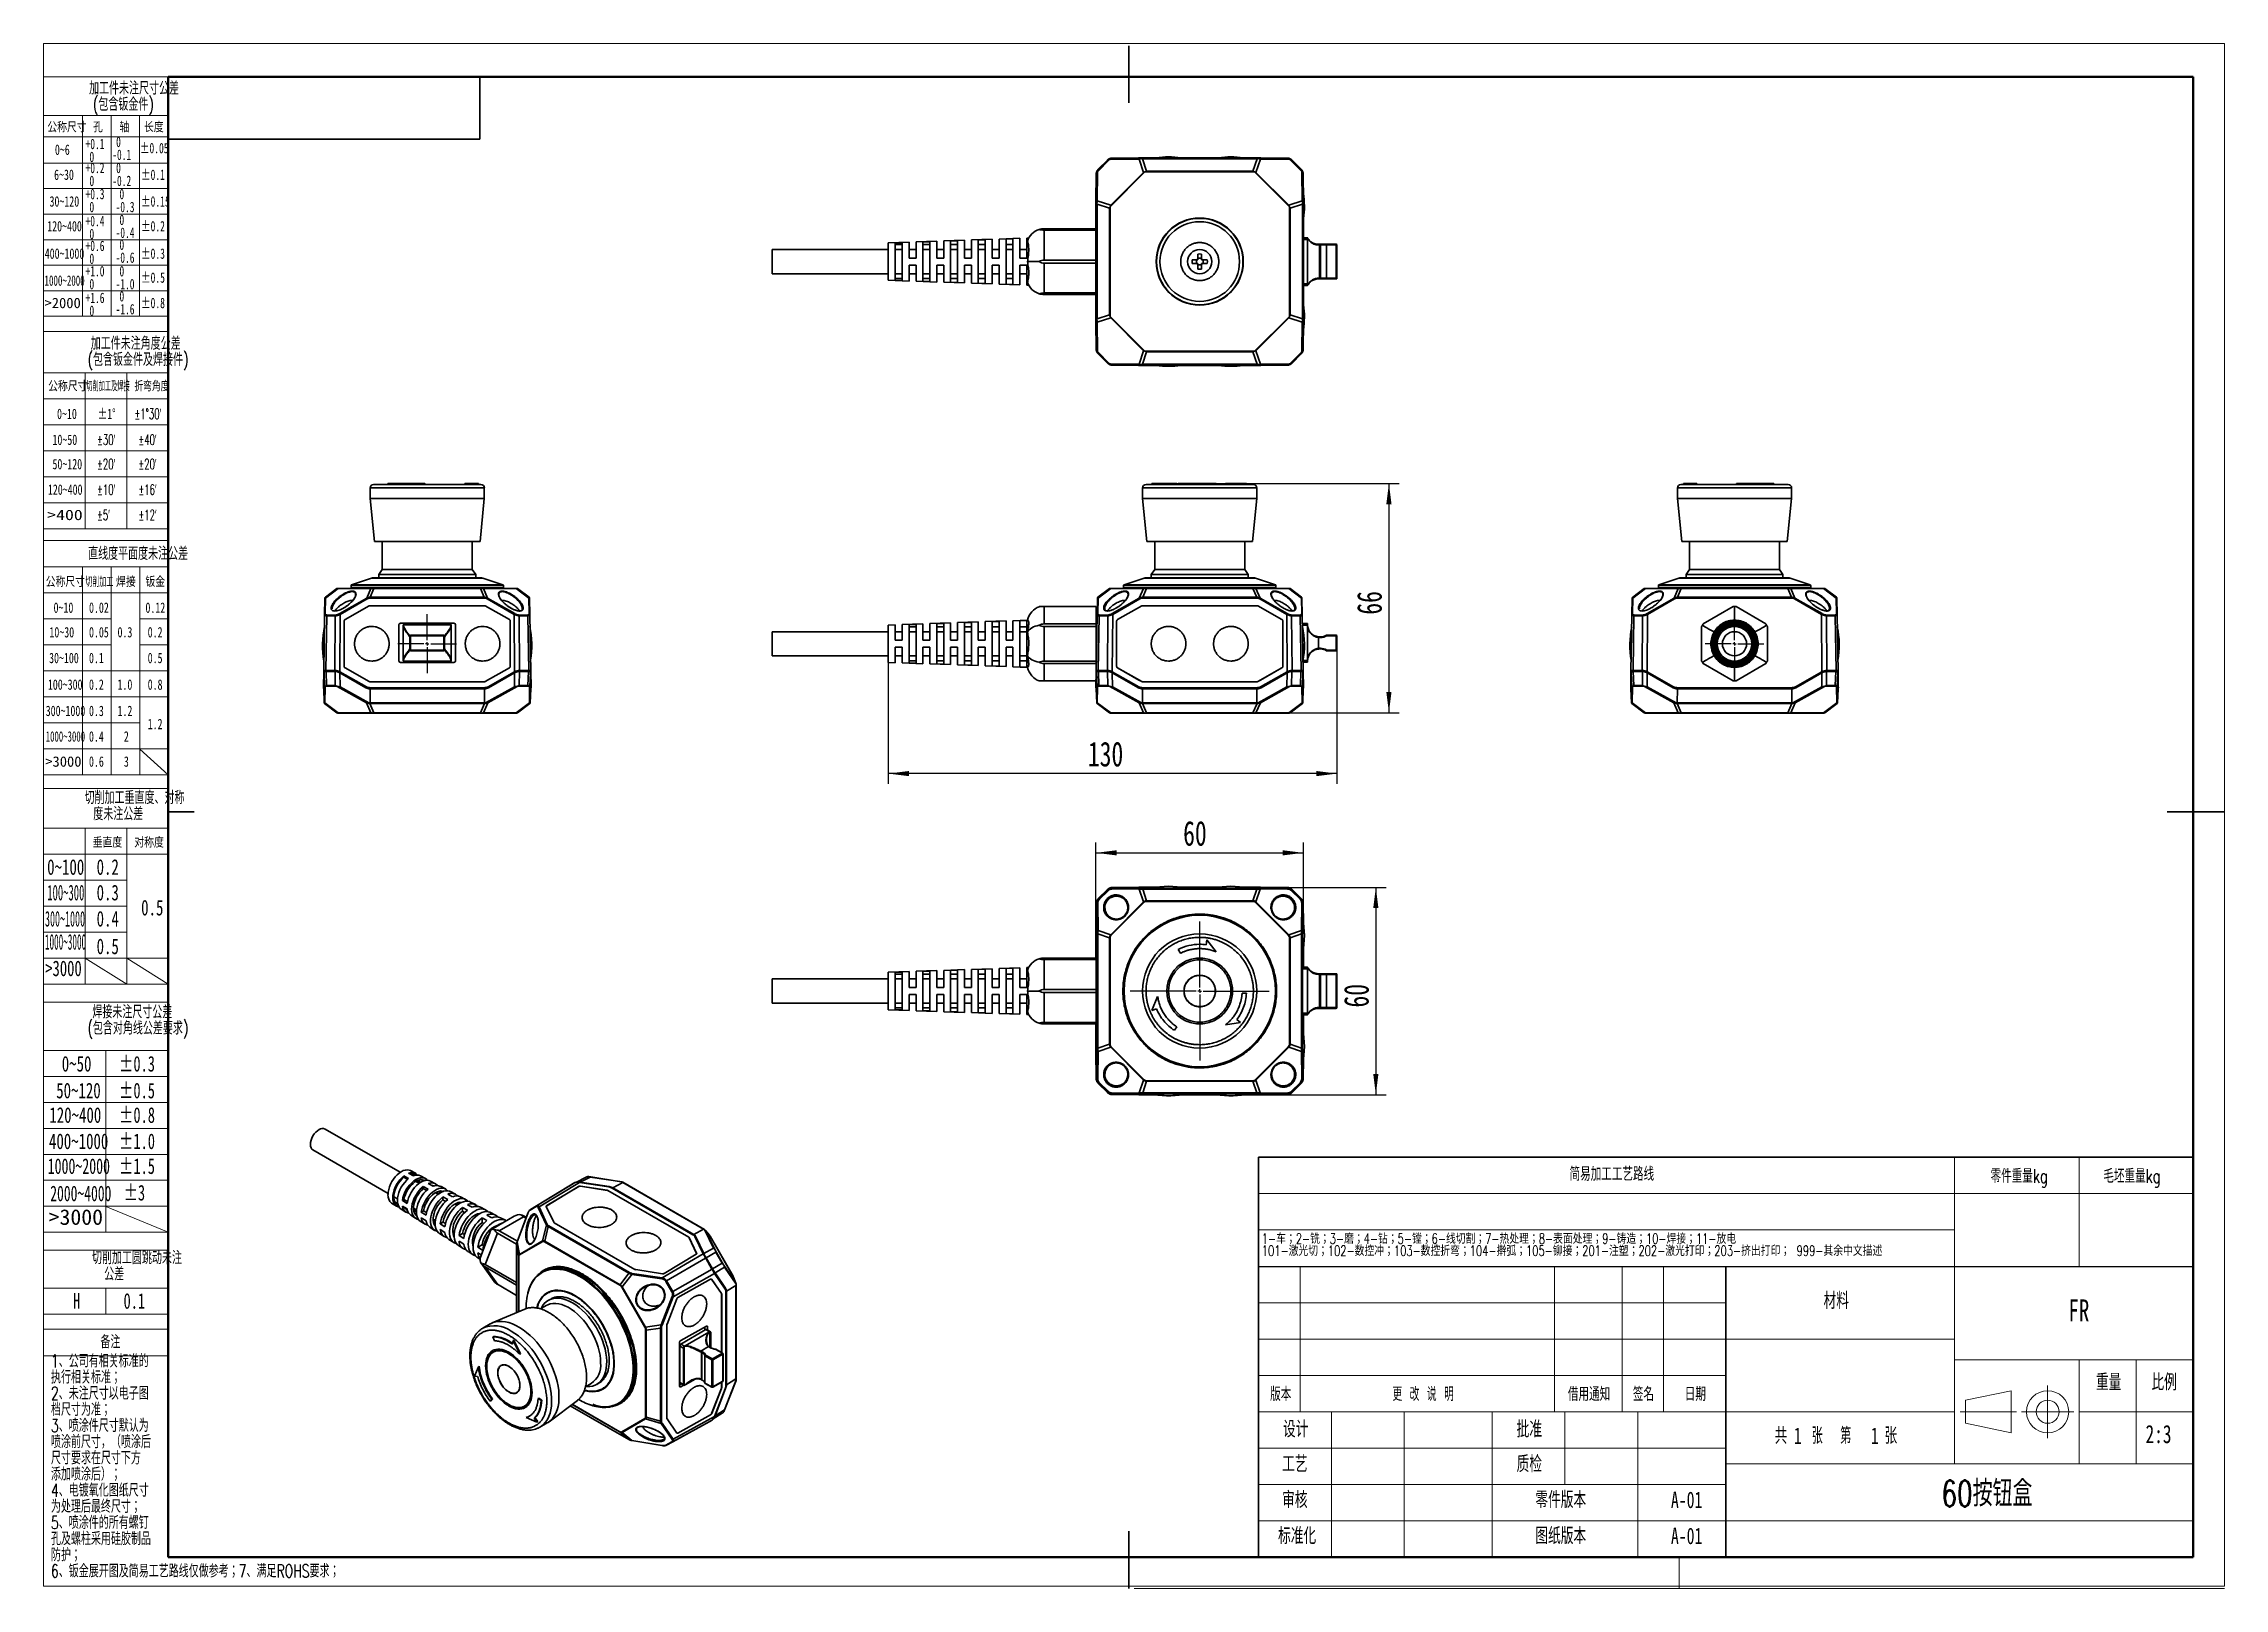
# Model space of a CAD drawing. Header units: millimetres. Extents: x 0 to 420, y 0 to 297.
import ezdxf

# ---------------------------------------------------------------- set-up
doc = ezdxf.new("R2010")
doc.units = ezdxf.units.MM
doc.linetypes.add('CENTERX2', pattern=[20.32, 12.7, -2.54, 2.54, -2.54])
doc.layers.add('中心线层', color=6, linetype='CENTERX2', lineweight=25)
doc.layers.add('细线层', color=7, linetype='Continuous', lineweight=25)
doc.layers.add('标注层', color=150, linetype='Continuous')
doc.styles.add('SLDTEXTSTYLE0', font='TXT', dxfattribs={"width": 0.7, "bigfont": 'bigfont'})
doc.styles.add('SLDTEXTSTYLE1', font='TXT', dxfattribs={"width": 0.614286, "bigfont": 'bigfont'})
doc.styles.add('SLDTEXTSTYLE10', font='TXT', dxfattribs={"width": 1.253219})
doc.styles.add('SLDTEXTSTYLE11', font='TXT', dxfattribs={"width": 0.477371, "bigfont": 'bigfont'})
doc.styles.add('SLDTEXTSTYLE12', font='TXT', dxfattribs={"width": 0.618901})
doc.styles.add('SLDTEXTSTYLE13', font='TXT', dxfattribs={"width": 0.499682})
doc.styles.add('SLDTEXTSTYLE14', font='TXT', dxfattribs={"width": 0.472346})
doc.styles.add('SLDTEXTSTYLE15', font='TXT', dxfattribs={"width": 0.431677})
doc.styles.add('SLDTEXTSTYLE16', font='TXT', dxfattribs={"width": 0.689585})
doc.styles.add('SLDTEXTSTYLE17', font='TXT', dxfattribs={"width": 0.653082})
doc.styles.add('SLDTEXTSTYLE18', font='TXT', dxfattribs={"width": 0.641279})
doc.styles.add('SLDTEXTSTYLE2', font='TXT', dxfattribs={"width": 0.7})
doc.styles.add('SLDTEXTSTYLE3', font='TXT', dxfattribs={"width": 0.6, "bigfont": 'bigfont'})
doc.styles.add('SLDTEXTSTYLE4', font='TXT', dxfattribs={"width": 0.67})
doc.styles.add('SLDTEXTSTYLE5', font='TXT', dxfattribs={"width": 0.677991})
doc.styles.add('SLDTEXTSTYLE6', font='TXT', dxfattribs={"width": 0.631687})
doc.styles.add('SLDTEXTSTYLE7', font='TXT', dxfattribs={"width": 1.026693})
doc.styles.add('SLDTEXTSTYLE8', font='TXT', dxfattribs={"width": 0.601124, "bigfont": 'bigfont'})
doc.styles.add('SLDTEXTSTYLE9', font='TXT', dxfattribs={"width": 0.427578, "bigfont": 'bigfont'})
doc.dimstyles.new('SLDDIMSTYLE0', dxfattribs={"dimtxt": 5.457031, "dimasz": 4, "dimexe": 0, "dimexo": 0.0625, "dimgap": 1.364258, "dimtad": 2, "dimdec": 0, "dimlfac": 1.5, "dimrnd": 1e-09, "dimzin": 12, "dimdsep": 46, "dimtxsty": 'SLDTEXTSTYLE2', "dimsah": 1, "dimcen": 0.09, "dimadec": 0, "dimazin": 3, "dimtfac": 1, "dimtdec": 3, "dimtofl": 0, "dimtmove": 0, "dimatfit": 3, "dimfxl": 1, "dimfrac": 2, "dimtolj": 1, "dimtzin": 12, "dimarcsym": 0})

msp = doc.modelspace()

# ---------------------------------------------------------------- texts
at = {"color": 7, "linetype": 'Continuous', "lineweight": 0, "attachment_point": 2}
for s, insert, char_height, style in [('简易加工工艺路线', (302.02, 81.1), 2.646, 'SLDTEXTSTYLE0'), ('零件重量kg', (380.46, 80.71), 2.646, 'SLDTEXTSTYLE0'), ('毛坯重量kg', (402.19, 80.71), 2.646, 'SLDTEXTSTYLE0'), ('材料', (345.25, 56.96), 3.175, 'SLDTEXTSTYLE0'), ('FR', (391.97, 55.63), 4.233, 'SLDTEXTSTYLE2'), ('版本', (238.25, 38.72), 2.646, 'SLDTEXTSTYLE0'), ('更 改 说 明', (265.68, 38.72), 2.646, 'SLDTEXTSTYLE1'), ('借用通知', (297.64, 38.72), 2.646, 'SLDTEXTSTYLE0'), ('签名', (308.11, 38.72), 2.646, 'SLDTEXTSTYLE0'), ('日期', (318.11, 38.72), 2.646, 'SLDTEXTSTYLE0'), ('重量', (397.7, 41.27), 3.175, 'SLDTEXTSTYLE0'), ('比例', (408.4, 41.27), 3.175, 'SLDTEXTSTYLE0'), ('设计', (241.13, 32.22), 3.175, 'SLDTEXTSTYLE0'), ('批准', (286.13, 32.22), 3.175, 'SLDTEXTSTYLE0'), ('2:3', (407.31, 31.45), 3.5, 'SLDTEXTSTYLE2'), ('工艺', (240.97, 25.52), 3.175, 'SLDTEXTSTYLE0'), ('质检', (286.13, 25.52), 3.175, 'SLDTEXTSTYLE0'), ('60按钮盒', (374.28, 20.76), 5, 'SLDTEXTSTYLE0'), ('审核', (240.97, 18.63), 3.175, 'SLDTEXTSTYLE0'), ('零件版本', (292.19, 18.63), 3.175, 'SLDTEXTSTYLE0'), ('A-01', (316.43, 18.63), 3.175, 'SLDTEXTSTYLE2'), ('标准化', (241.41, 11.68), 3.175, 'SLDTEXTSTYLE0'), ('图纸版本', (292.19, 11.68), 3.175, 'SLDTEXTSTYLE0'), ('A-01', (316.43, 11.68), 3.175, 'SLDTEXTSTYLE2')]:
    msp.add_mtext(s, dxfattribs=dict(at, insert=insert, char_height=char_height, style=style))
at = {"layer": '标注层', "color": 1}
for s, insert, char_height, attachment_point, style in [('公称尺寸', (0.72, 282.33), 2, 1, 'SLDTEXTSTYLE0'), ('孔', (9.51, 282.33), 2, 1, 'SLDTEXTSTYLE0'), ('轴', (14.6, 282.33), 2, 1, 'SLDTEXTSTYLE0'), ('长度', (19.32, 282.33), 2, 1, 'SLDTEXTSTYLE0'), ('0~6', (2.17, 277.98), 2, 1, 'SLDTEXTSTYLE2'), ('±0.05', (18.53, 278.29), 2, 1, 'SLDTEXTSTYLE5'), ('6~30', (2.01, 273.16), 2, 1, 'SLDTEXTSTYLE2'), ('±0.1', (18.75, 273.16), 2, 1, 'SLDTEXTSTYLE5'), ('30~120', (1.13, 268.02), 2, 1, 'SLDTEXTSTYLE2'), ('±0.15', (18.75, 268.02), 2, 1, 'SLDTEXTSTYLE5'), ('120~400', (0.69, 263.25), 2, 1, 'SLDTEXTSTYLE2'), ('±0.2', (18.75, 263.25), 2, 1, 'SLDTEXTSTYLE5'), ('400~1000', (0.21, 257.97), 2, 1, 'SLDTEXTSTYLE2'), ('±0.3', (18.75, 257.97), 2, 1, 'SLDTEXTSTYLE5'), ('1000~2000', (0.17, 252.78), 2, 1, 'SLDTEXTSTYLE6'), ('±0.5', (18.75, 253.36), 2, 1, 'SLDTEXTSTYLE5'), ('>2000', (0.17, 248.47), 2, 1, 'SLDTEXTSTYLE7'), ('±0.8', (18.75, 248.47), 2, 1, 'SLDTEXTSTYLE5'), ('公称尺寸', (0.87, 232.47), 2, 1, 'SLDTEXTSTYLE0'), ('切削加工及焊接', (8.2, 232.47), 2, 1, 'SLDTEXTSTYLE9'), ('折弯角度', (17.49, 232.47), 2, 1, 'SLDTEXTSTYLE8'), ('0~10', (2.58, 227.12), 2, 1, 'SLDTEXTSTYLE2'), ('±1°', (10.41, 227.12), 2, 1, 'SLDTEXTSTYLE5'), ('±1°30′', (17.49, 227.12), 2, 1, 'SLDTEXTSTYLE8'), ('10~50', (1.7, 222.13), 2, 1, 'SLDTEXTSTYLE2'), ('±30′', (10.28, 222.13), 2, 1, 'SLDTEXTSTYLE8'), ('±40′', (18.24, 222.13), 2, 1, 'SLDTEXTSTYLE8'), ('50~120', (1.7, 217.45), 2, 1, 'SLDTEXTSTYLE2'), ('±20′', (10.28, 217.45), 2, 1, 'SLDTEXTSTYLE8'), ('±20′', (18.24, 217.45), 2, 1, 'SLDTEXTSTYLE8'), ('120~400', (0.82, 212.54), 2, 1, 'SLDTEXTSTYLE2'), ('±10′', (10.28, 212.54), 2, 1, 'SLDTEXTSTYLE8'), ('±16′', (18.25, 212.54), 2, 1, 'SLDTEXTSTYLE8'), ('>400', (0.7, 207.66), 2, 1, 'SLDTEXTSTYLE10'), ('±5′', (10.28, 207.66), 2, 1, 'SLDTEXTSTYLE8'), ('±12′', (18.25, 207.66), 2, 1, 'SLDTEXTSTYLE8'), ('直线度平面度未注公差', (18.19, 200.49), 2.5, 2, 'SLDTEXTSTYLE0'), ('公称尺寸', (0.4, 194.8), 2, 1, 'SLDTEXTSTYLE0'), ('切削加工', (8.05, 194.8), 2, 1, 'SLDTEXTSTYLE11'), ('焊接', (13.94, 194.8), 2, 1, 'SLDTEXTSTYLE0'), ('钣金', (19.61, 194.8), 2, 1, 'SLDTEXTSTYLE0'), ('0~10', (1.91, 189.81), 2, 1, 'SLDTEXTSTYLE2'), ('0.02', (8.74, 189.81), 2, 1, 'SLDTEXTSTYLE2'), ('0.12', (19.61, 189.81), 2, 1, 'SLDTEXTSTYLE2'), ('10~30', (1.11, 185.08), 2, 1, 'SLDTEXTSTYLE2'), ('0.05', (8.74, 185.08), 2, 1, 'SLDTEXTSTYLE2'), ('0.3', (14.23, 185.08), 2, 1, 'SLDTEXTSTYLE2'), ('0.2', (20.04, 185.08), 2, 1, 'SLDTEXTSTYLE2'), ('30~100', (1.05, 180.12), 2, 1, 'SLDTEXTSTYLE2'), ('0.1', (8.73, 180.12), 2, 1, 'SLDTEXTSTYLE2'), ('0.5', (20.04, 180.12), 2, 1, 'SLDTEXTSTYLE2'), ('100~300', (0.82, 175), 2, 1, 'SLDTEXTSTYLE2'), ('0.2', (8.73, 175), 2, 1, 'SLDTEXTSTYLE2'), ('1.0', (14.23, 175), 2, 1, 'SLDTEXTSTYLE2'), ('0.8', (20.04, 175), 2, 1, 'SLDTEXTSTYLE2'), ('300~1000', (0.4, 169.94), 2, 1, 'SLDTEXTSTYLE2'), ('0.3', (8.73, 169.94), 2, 1, 'SLDTEXTSTYLE2'), ('1.2', (14.23, 169.94), 2, 1, 'SLDTEXTSTYLE2'), ('1000~3000', (0.4, 165.01), 2, 1, 'SLDTEXTSTYLE12'), ('0.4', (8.73, 165.01), 2, 1, 'SLDTEXTSTYLE2'), ('2', (15.45, 165.01), 2, 1, 'SLDTEXTSTYLE2'), ('1.2', (20.04, 167.41), 2, 1, 'SLDTEXTSTYLE2'), ('>3000', (0.31, 160.18), 2, 1, 'SLDTEXTSTYLE7'), ('0.6', (8.73, 160.18), 2, 1, 'SLDTEXTSTYLE2'), ('3', (15.45, 160.18), 2, 1, 'SLDTEXTSTYLE2'), ('垂直度', (9.45, 144.61), 2, 1, 'SLDTEXTSTYLE0'), ('对称度', (17.47, 144.61), 2, 1, 'SLDTEXTSTYLE0'), ('0~100', (0.68, 140.37), 3, 1, 'SLDTEXTSTYLE2'), ('0.2', (10.2, 140.37), 3, 1, 'SLDTEXTSTYLE2'), ('100~300', (0.7, 135.45), 3, 1, 'SLDTEXTSTYLE13'), ('0.3', (10.2, 135.45), 3, 1, 'SLDTEXTSTYLE2'), ('300~1000', (0.26, 130.41), 3, 1, 'SLDTEXTSTYLE14'), ('0.4', (10.2, 130.41), 3, 1, 'SLDTEXTSTYLE2'), ('0.5', (18.78, 132.55), 3, 1, 'SLDTEXTSTYLE2'), ('1000~3000', (0.25, 125.96), 3, 1, 'SLDTEXTSTYLE15'), ('0.5', (10.2, 125.1), 3, 1, 'SLDTEXTSTYLE2'), ('>3000', (0.3, 120.86), 3, 1, 'SLDTEXTSTYLE16'), ('0~50', (3.49, 102.49), 3, 1, 'SLDTEXTSTYLE2'), ('±0.3', (14.52, 102.49), 3, 1, 'SLDTEXTSTYLE5'), ('50~120', (2.42, 97.34), 3, 1, 'SLDTEXTSTYLE2'), ('±0.5', (14.52, 97.34), 3, 1, 'SLDTEXTSTYLE5'), ('120~400', (1.1, 92.62), 3, 1, 'SLDTEXTSTYLE2'), ('±0.8', (14.52, 92.62), 3, 1, 'SLDTEXTSTYLE5'), ('400~1000', (1.03, 87.57), 3, 1, 'SLDTEXTSTYLE2'), ('±1.0', (14.52, 87.57), 3, 1, 'SLDTEXTSTYLE5'), ('1000~2000', (0.78, 82.78), 3, 1, 'SLDTEXTSTYLE17'), ('±1.5', (14.52, 82.78), 3, 1, 'SLDTEXTSTYLE5'), ('2000~4000', (1.27, 77.53), 3, 1, 'SLDTEXTSTYLE18'), ('±3', (15.39, 77.67), 3, 1, 'SLDTEXTSTYLE5'), ('>3000', (0.96, 72.98), 3, 1, 'SLDTEXTSTYLE7'), ('H', (5.66, 56.83), 3, 1, 'SLDTEXTSTYLE5'), ('0.1', (15.39, 56.83), 3, 1, 'SLDTEXTSTYLE5'), ('备注', (12.86, 48.69), 2.5, 2, 'SLDTEXTSTYLE0'), ('6、钣金展开图及简易工艺路线仅做参考；7、满足ROHS要求；', (1.41, 4.59), 2.5, 1, 'SLDTEXTSTYLE0')]:
    msp.add_mtext(s, dxfattribs=dict(at, insert=insert, char_height=char_height, attachment_point=attachment_point, style=style))

# ---------------------------------------------------------------- blocks, each defined once
blk = doc.blocks.new('SW_NOTE_0')
at = {"color": 0, "linetype": 'Continuous', "lineweight": 0, "attachment_point": 2}
for s, insert, char_height, style in [('共', (2.18, 4.09), 3.17, 'SLDTEXTSTYLE0'), ('张  第', (11.91, 4.09), 3.175, 'SLDTEXTSTYLE3'), ('张', (23.35, 4.09), 3.17, 'SLDTEXTSTYLE0'), ('1', (5.42, 4.09), 3.17, 'SLDTEXTSTYLE2'), ('1', (20.24, 4.09), 3.17, 'SLDTEXTSTYLE2')]:
    blk.add_mtext(s, dxfattribs=dict(at, insert=insert, char_height=char_height, style=style))
blk = doc.blocks.new('SW_NOTE_1')
at = {"color": 0, "linetype": 'Continuous', "lineweight": 0, "char_height": 2, "attachment_point": 1, "style": 'SLDTEXTSTYLE0'}
for s, insert in [('1-车；2-铣；3-磨；4-钻；5-镗；6-线切割；7-热处理；8-表面处理；9-铸造；10-焊接；11-放电', (0, 2.58)), ('101-激光切；102-数控冲；103-数控折弯；104-擀弧；105-铆接；201-注塑；202-激光打印；203-挤出打印； 999-其余中文描述', (0, 0.25))]:
    blk.add_mtext(s, dxfattribs=dict(at, insert=insert))
blk = doc.blocks.new('SW_NOTE_2')
at = {"layer": '标注层', "color": 0, "char_height": 2.5, "attachment_point": 2, "style": 'SLDTEXTSTYLE0'}
for s, insert in [('加工件未注尺寸公差', (15.47, 3.22)), ('(包含钣金件)', (13.41, 0.11))]:
    blk.add_mtext(s, dxfattribs=dict(at, insert=insert))
blk = doc.blocks.new('SW_NOTE_3')
at = {"layer": '标注层', "color": 0, "char_height": 2, "attachment_point": 1, "style": 'SLDTEXTSTYLE4'}
for s, insert in [('-0.1', (0, 0.09)), ('0', (0.75, 2.58))]:
    blk.add_mtext(s, dxfattribs=dict(at, insert=insert))
blk = doc.blocks.new('SW_NOTE_4')
at = {"layer": '标注层', "color": 0, "char_height": 2, "attachment_point": 1, "style": 'SLDTEXTSTYLE4'}
for s, insert in [('+0.1', (0, 2.58)), ('0', (0.75, 0.09))]:
    blk.add_mtext(s, dxfattribs=dict(at, insert=insert))
blk = doc.blocks.new('SW_NOTE_5')
at = {"layer": '标注层', "color": 0, "char_height": 2, "attachment_point": 1, "style": 'SLDTEXTSTYLE4'}
for s, insert in [('+0.2', (0, 2.58)), ('0', (0.75, 0.09))]:
    blk.add_mtext(s, dxfattribs=dict(at, insert=insert))
blk = doc.blocks.new('SW_NOTE_6')
at = {"layer": '标注层', "color": 0, "char_height": 2, "attachment_point": 1, "style": 'SLDTEXTSTYLE4'}
for s, insert in [('+0.3', (0, 2.58)), ('0', (0.75, 0.09))]:
    blk.add_mtext(s, dxfattribs=dict(at, insert=insert))
blk = doc.blocks.new('SW_NOTE_7')
at = {"layer": '标注层', "color": 0, "char_height": 2, "attachment_point": 1, "style": 'SLDTEXTSTYLE4'}
for s, insert in [('+0.4', (0, 2.58)), ('0', (0.75, 0.09))]:
    blk.add_mtext(s, dxfattribs=dict(at, insert=insert))
blk = doc.blocks.new('SW_NOTE_8')
at = {"layer": '标注层', "color": 0, "char_height": 2, "attachment_point": 1, "style": 'SLDTEXTSTYLE4'}
for s, insert in [('-0.2', (0, 0.09)), ('0', (0.75, 2.58))]:
    blk.add_mtext(s, dxfattribs=dict(at, insert=insert))
blk = doc.blocks.new('SW_NOTE_9')
at = {"layer": '标注层', "color": 0, "char_height": 2, "attachment_point": 1, "style": 'SLDTEXTSTYLE4'}
for s, insert in [('-0.3', (0, 0.09)), ('0', (0.75, 2.58))]:
    blk.add_mtext(s, dxfattribs=dict(at, insert=insert))
blk = doc.blocks.new('SW_NOTE_10')
at = {"layer": '标注层', "color": 0, "char_height": 2, "attachment_point": 1, "style": 'SLDTEXTSTYLE4'}
for s, insert in [('-0.4', (0, 0.09)), ('0', (0.75, 2.58))]:
    blk.add_mtext(s, dxfattribs=dict(at, insert=insert))
blk = doc.blocks.new('SW_NOTE_11')
at = {"layer": '标注层', "color": 0, "char_height": 2, "attachment_point": 1, "style": 'SLDTEXTSTYLE4'}
for s, insert in [('+0.6', (0, 2.58)), ('0', (0.75, 0.09))]:
    blk.add_mtext(s, dxfattribs=dict(at, insert=insert))
blk = doc.blocks.new('SW_NOTE_12')
at = {"layer": '标注层', "color": 0, "char_height": 2, "attachment_point": 1, "style": 'SLDTEXTSTYLE4'}
for s, insert in [('-0.6', (0, 0.09)), ('0', (0.75, 2.58))]:
    blk.add_mtext(s, dxfattribs=dict(at, insert=insert))
blk = doc.blocks.new('SW_NOTE_13')
at = {"layer": '标注层', "color": 0, "char_height": 2, "attachment_point": 1, "style": 'SLDTEXTSTYLE4'}
for s, insert in [('+1.0', (0, 2.58)), ('0', (0.75, 0.09))]:
    blk.add_mtext(s, dxfattribs=dict(at, insert=insert))
blk = doc.blocks.new('SW_NOTE_14')
at = {"layer": '标注层', "color": 0, "char_height": 2, "attachment_point": 1, "style": 'SLDTEXTSTYLE4'}
for s, insert in [('-1.0', (0, 0.09)), ('0', (0.75, 2.58))]:
    blk.add_mtext(s, dxfattribs=dict(at, insert=insert))
blk = doc.blocks.new('SW_NOTE_15')
at = {"layer": '标注层', "color": 0, "char_height": 2, "attachment_point": 1, "style": 'SLDTEXTSTYLE4'}
for s, insert in [('+1.6', (0, 2.58)), ('0', (0.75, 0.09))]:
    blk.add_mtext(s, dxfattribs=dict(at, insert=insert))
blk = doc.blocks.new('SW_NOTE_16')
at = {"layer": '标注层', "color": 0, "char_height": 2, "attachment_point": 1, "style": 'SLDTEXTSTYLE4'}
for s, insert in [('-1.6', (0, 0.09)), ('0', (0.75, 2.58))]:
    blk.add_mtext(s, dxfattribs=dict(at, insert=insert))
blk = doc.blocks.new('SW_NOTE_17')
at = {"layer": '标注层', "color": 0, "char_height": 2.5, "attachment_point": 2, "style": 'SLDTEXTSTYLE0'}
for s, insert in [('(包含钣金件及焊接件)', (15.91, 0.11)), ('加工件未注角度公差', (15.47, 3.22))]:
    blk.add_mtext(s, dxfattribs=dict(at, insert=insert))
blk = doc.blocks.new('SW_NOTE_18')
at = {"layer": '标注层', "color": 0, "char_height": 2.5, "attachment_point": 2, "style": 'SLDTEXTSTYLE0'}
for s, insert in [('切削加工垂直度、对称', (17.19, 3.22)), ('度未注公差', (14.06, 0.11))]:
    blk.add_mtext(s, dxfattribs=dict(at, insert=insert))
blk = doc.blocks.new('SW_NOTE_19')
at = {"layer": '标注层', "color": 0, "char_height": 2.5, "attachment_point": 2, "style": 'SLDTEXTSTYLE0'}
for s, insert in [('(包含对角线公差要求)', (14.82, 0.11)), ('焊接未注尺寸公差', (13.75, 3.22))]:
    blk.add_mtext(s, dxfattribs=dict(at, insert=insert))
blk = doc.blocks.new('SW_NOTE_20')
at = {"layer": '标注层', "color": 0, "char_height": 2.5, "attachment_point": 2, "style": 'SLDTEXTSTYLE0'}
for s, insert in [('切削加工圆跳动未注', (15.47, 3.22)), ('公差', (11.09, 0.11))]:
    blk.add_mtext(s, dxfattribs=dict(at, insert=insert))
blk = doc.blocks.new('SW_NOTE_21')
at = {"layer": '标注层', "color": 0, "char_height": 2.5, "attachment_point": 1, "style": 'SLDTEXTSTYLE0'}
for s, insert in [('执行相关标准；', (0, 0.11)), ('1、公司有相关标准的', (0, 3.22)), ('2、未注尺寸以电子图', (0, -3)), ('档尺寸为准；', (0, -6.11)), ('喷涂前尺寸，（喷涂后', (0, -12.33)), ('3、喷涂件尺寸默认为', (0, -9.22)), ('尺寸要求在尺寸下方', (0, -15.44)), ('添加喷涂后）；', (0, -18.56)), ('为处理后最终尺寸；', (0, -24.78)), ('4、电镀氧化图纸尺寸', (0, -21.67)), ('5、喷涂件的所有螺钉', (0, -27.89)), ('孔及螺柱采用硅胶制品', (0, -31)), ('防护；', (0, -34.11))]:
    blk.add_mtext(s, dxfattribs=dict(at, insert=insert))
blk = doc.blocks.new('_D')
at = {"layer": '标注层'}
for p, q in [((249.09, 180.65), (249.09, 154.86)), ((162.68, 178.25), (162.68, 154.86)), ((249.09, 156.86), (162.68, 156.86))]:
    blk.add_line(p, q, dxfattribs=at)
for points in [[(162.68, 156.86), (166.68, 156.36), (166.68, 157.36)], [(249.09, 156.86), (245.09, 157.36), (245.09, 156.36)]]:
    blk.add_solid(points, dxfattribs=at)
at = {"layer": '标注层', "insert": (201.12, 163), "char_height": 4.762, "attachment_point": 1, "style": 'SLDTEXTSTYLE2'}
blk.add_mtext('130', dxfattribs=at)
blk = doc.blocks.new('_D_1')
at = {"layer": '标注层'}
for p, q in [((218.24, 212.72), (261.09, 212.72)), ((259.09, 212.72), (259.09, 168.56)), ((211.82, 168.56), (261.09, 168.56))]:
    blk.add_line(p, q, dxfattribs=at)
for points in [[(259.09, 212.72), (258.59, 208.72), (259.59, 208.72)], [(259.09, 168.56), (259.59, 172.56), (258.59, 172.56)]]:
    blk.add_solid(points, dxfattribs=at)
at = {"layer": '标注层', "insert": (252.95, 187.46), "char_height": 4.762, "attachment_point": 1, "rotation": 90, "style": 'SLDTEXTSTYLE2'}
blk.add_mtext('66', dxfattribs=at)
blk = doc.blocks.new('SW_CENTERMARKSYMBOL_0')
at = {"layer": '中心线层', "color": 0}
for p, q in [((0, 0.67), (0, 5.67)), ((-0.67, 0), (-5.67, 0)), ((0, 0), (-0.33, 0)), ((0, 0), (0, 0.33)), ((0, 0), (0, -0.33)), ((0, 0), (0.33, 0)), ((0.67, 0), (5.67, 0)), ((0, -0.67), (0, -5.67))]:
    blk.add_line(p, q, dxfattribs=at)
blk = doc.blocks.new('SW_CENTERMARKSYMBOL_1')
at = {"layer": '中心线层', "color": 0}
for p, q in [((0, 0.67), (0, 5.67)), ((-0.67, 0), (-5.67, 0)), ((0, 0), (-0.33, 0)), ((0, 0), (0, 0.33)), ((0, 0), (0, -0.33)), ((0, 0), (0.33, 0)), ((0.67, 0), (5.67, 0)), ((0, -0.67), (0, -5.67))]:
    blk.add_line(p, q, dxfattribs=at)
blk = doc.blocks.new('_D_2')
at = {"layer": '标注层'}
for p, q in [((202.66, 126), (202.66, 143.6)), ((242.61, 126), (242.61, 143.6)), ((202.66, 141.6), (242.61, 141.6))]:
    blk.add_line(p, q, dxfattribs=at)
for points in [[(202.66, 141.6), (206.66, 141.1), (206.66, 142.1)], [(242.61, 141.6), (238.61, 142.1), (238.61, 141.1)]]:
    blk.add_solid(points, dxfattribs=at)
at = {"layer": '标注层', "insert": (219.46, 147.74), "char_height": 4.762, "attachment_point": 1, "style": 'SLDTEXTSTYLE2'}
blk.add_mtext('60', dxfattribs=at)
blk = doc.blocks.new('_D_3')
at = {"layer": '标注层'}
for p, q in [((233.65, 134.95), (258.57, 134.95)), ((256.57, 134.95), (256.57, 95.04)), ((233.65, 95.04), (258.57, 95.04))]:
    blk.add_line(p, q, dxfattribs=at)
for points in [[(256.57, 134.95), (256.07, 130.95), (257.07, 130.95)], [(256.57, 95.04), (257.07, 99.04), (256.07, 99.04)]]:
    blk.add_solid(points, dxfattribs=at)
at = {"layer": '标注层', "insert": (250.43, 111.82), "char_height": 4.762, "attachment_point": 1, "rotation": 90, "style": 'SLDTEXTSTYLE2'}
blk.add_mtext('60', dxfattribs=at)
blk = doc.blocks.new('SW_CENTERMARKSYMBOL_2')
at = {"layer": '中心线层', "color": 0}
for p, q in [((0, 0.67), (0, 15)), ((-0.67, 0), (-15, 0)), ((0, 0), (-0.33, 0)), ((0, 0), (0, 0.33)), ((0, 0), (0, -0.33)), ((0, 0), (0.33, 0)), ((0.67, 0), (15, 0)), ((0, -0.67), (0, -15))]:
    blk.add_line(p, q, dxfattribs=at)

# ---------------------------------------------------------------- dimensions: what is measured, and where the dimension line sits
at = {"layer": '标注层'}
for base, p1, p2, angle, picture, middle in [((259.09, 168.56), (218.24, 212.72), (211.82, 168.56), 90, '_D_1', (259.09, 190.64)), ((162.68, 156.86), (249.09, 180.65), (162.68, 178.25), 0, '_D', (205.88, 156.86)), ((256.57, 95.04), (233.65, 134.95), (233.65, 95.04), 90, '_D_3', (256.57, 115))]:
    dim = msp.add_linear_dim(base=base, p1=p1, p2=p2, angle=angle, dimstyle='SLDDIMSTYLE0', dxfattribs=at)
    dim.commit()
    dim.dimension.update_dxf_attribs({"geometry": picture, "text_midpoint": middle, "dimtype": 160})
dim = msp.add_linear_dim(base=(242.61, 141.6), p1=(202.66, 126), p2=(242.61, 126), dimstyle='SLDDIMSTYLE0', dxfattribs=at)
dim.commit()
dim.dimension.update_dxf_attribs({"geometry": '_D_2', "text_midpoint": (222.63, 141.6), "dimtype": 160})

# ---------------------------------------------------------------- linework, layer by layer
at = {"color": 7, "linetype": 'Continuous', "lineweight": 18}
for p, q in [((0, 297.4), (419.99, 297.4)), ((0, 297.4), (0, 0.4)), ((419.99, 297.4), (419.99, 0.4)), ((368, 75.99), (368, 82.99)), ((392, 75.99), (392, 82.99)), ((234, 75.99), (414, 75.99)), ((368, 61.99), (368, 75.99)), ((392, 61.99), (392, 75.99)), ((368, 68.99), (234, 68.99)), ((242, 33.99), (242, 61.99)), ((291, 33.99), (291, 61.99)), ((304, 33.99), (304, 61.99)), ((312, 33.99), (312, 61.99)), ((368, 61.99), (368, 23.99)), ((324, 54.99), (234, 54.99)), ((324, 47.99), (234, 47.99)), ((324, 47.99), (368, 47.99)), ((414, 43.99), (368, 43.99)), ((392, 43.99), (392, 23.99)), ((403, 43.99), (403, 23.99)), ((324, 40.99), (234, 40.99)), ((370.12, 36.2), (378.95, 38.05)), ((378.95, 38.05), (378.95, 29.92)), ((368, 33.99), (234, 33.99)), ((248, 5.99), (248, 33.99)), ((262, 5.99), (262, 33.99)), ((279, 5.99), (279, 33.99)), ((293, 19.99), (293, 33.99)), ((307, 5.99), (307, 33.99)), ((370.12, 36.2), (370.12, 31.78)), ((392, 33.99), (414, 33.99)), ((370.12, 31.78), (378.95, 29.92)), ((324, 26.99), (234, 26.99)), ((368, 23.99), (324, 23.99)), ((414, 23.99), (368, 23.99)), ((324, 19.99), (234, 19.99)), ((324, 12.99), (234, 12.99)), ((315, 5.99), (315, -0.01)), ((0, 0.4), (419.99, 0.4)), ((210, -0.01), (420, -0.01))]:
    msp.add_line(p, q, dxfattribs=at)
at = {"color": 7, "linetype": 'Continuous', "lineweight": 35}
for p, q in [((209, 285.99), (209, 296.99)), ((84, 278.99), (84, 290.99)), ((24, 278.99), (84, 278.99)), ((203.01, 272.78), (205.3, 275.08)), ((203.25, 273.13), (203.16, 273.17)), ((203.19, 273.2), (204.88, 274.9)), ((204.74, 274.85), (203.24, 273.34)), ((204.95, 274.83), (203.25, 273.13)), ((204.91, 274.93), (204.95, 274.83)), ((205.34, 275.1), (210.98, 275.16)), ((205.81, 275.37), (205.8, 275.37)), ((210.93, 275.42), (205.81, 275.37)), ((205.82, 275.31), (210.83, 275.36)), ((205.86, 275.21), (205.82, 275.31)), ((211.41, 275.27), (205.86, 275.21)), ((210.98, 275.16), (211.82, 272.58)), ((212.4, 272.82), (211.62, 275.2)), ((211.62, 275.2), (233.69, 275.2)), ((211.64, 275.28), (211.64, 275.37)), ((211.64, 275.37), (233.67, 275.37)), ((233.67, 275.28), (211.64, 275.28)), ((233.66, 275.43), (211.65, 275.43)), ((233.69, 275.2), (232.91, 272.82)), ((233.49, 272.58), (234.33, 275.16)), ((233.67, 275.28), (233.67, 275.37)), ((239.45, 275.21), (233.89, 275.27)), ((234.33, 275.16), (239.96, 275.1)), ((239.49, 275.37), (234.38, 275.42)), ((234.48, 275.36), (239.49, 275.31)), ((239.49, 275.31), (239.45, 275.21)), ((239.51, 275.37), (239.5, 275.37)), ((240, 275.08), (242.3, 272.78)), ((240.36, 274.83), (240.4, 274.93)), ((242.06, 273.13), (240.36, 274.83)), ((240.43, 274.9), (242.12, 273.2)), ((242.07, 273.34), (240.57, 274.85)), ((242.15, 273.17), (242.06, 273.13)), ((202.71, 272.27), (202.66, 267.15)), ((202.71, 272.29), (202.71, 272.27)), ((202.73, 267.25), (202.78, 272.27)), ((202.78, 272.27), (202.87, 272.23)), ((202.87, 272.23), (202.81, 266.67)), ((202.93, 267.11), (202.99, 272.74)), ((205.39, 265.97), (212.11, 272.7)), ((211.82, 272.58), (205.51, 266.27)), ((212.11, 272.7), (233.19, 272.7)), ((232.91, 272.82), (212.4, 272.82)), ((233.19, 272.7), (239.92, 265.97)), ((239.8, 266.27), (233.49, 272.58)), ((242.32, 272.74), (242.38, 267.11)), ((242.44, 272.23), (242.53, 272.27)), ((242.49, 266.67), (242.44, 272.23)), ((242.53, 272.27), (242.58, 267.25)), ((242.6, 272.27), (242.6, 272.29)), ((242.65, 267.15), (242.6, 272.27)), ((202.66, 266.43), (202.66, 244.43)), ((202.81, 266.45), (202.71, 266.44)), ((202.71, 244.42), (202.71, 266.44)), ((202.81, 266.45), (202.81, 244.42)), ((202.89, 266.46), (205.27, 265.69)), ((202.89, 244.4), (202.89, 266.46)), ((205.51, 266.27), (202.93, 267.11)), ((205.27, 265.69), (205.27, 245.17)), ((205.39, 244.89), (205.39, 265.97)), ((242.38, 267.11), (239.8, 266.27)), ((239.92, 265.97), (239.92, 244.89)), ((240.04, 265.69), (242.42, 266.46)), ((240.04, 245.17), (240.04, 265.69)), ((242.42, 266.46), (242.42, 244.4)), ((242.5, 244.42), (242.5, 266.45)), ((242.5, 266.45), (242.6, 266.44)), ((242.6, 266.44), (242.6, 244.42)), ((242.65, 244.43), (242.65, 266.43)), ((202.66, 261.76), (192.68, 261.76)), ((192.68, 255.72), (192.68, 261.48)), ((192.68, 261.48), (202.66, 261.48)), ((162.68, 257.76), (140.29, 257.76)), ((140.29, 257.76), (140.29, 253.1)), ((166.68, 259.17), (162.68, 259.03)), ((162.68, 259.03), (162.68, 251.83)), ((164.01, 259.02), (165.35, 259.07)), ((164.01, 251.84), (164.01, 259.02)), ((164.01, 258.7), (165.35, 258.7)), ((165.35, 258.7), (164.01, 258.7)), ((165.35, 257.76), (164.01, 257.76)), ((165.35, 259.07), (165.35, 251.8)), ((166.68, 256.1), (166.68, 259.17)), ((168.01, 257.76), (166.68, 257.76)), ((172.01, 259.36), (168.01, 259.22)), ((168.01, 259.22), (168.01, 256.1)), ((169.35, 259.21), (170.68, 259.26)), ((169.35, 251.65), (169.35, 259.21)), ((169.35, 258.7), (170.68, 258.7)), ((170.68, 258.7), (169.35, 258.7)), ((170.68, 257.76), (169.35, 257.76)), ((170.68, 259.26), (170.68, 251.61)), ((172.01, 256.1), (172.01, 259.36)), ((173.35, 257.76), (172.01, 257.76)), ((177.35, 259.55), (173.35, 259.41)), ((173.35, 259.41), (173.35, 256.1)), ((174.68, 259.4), (176.01, 259.45)), ((174.68, 251.47), (174.68, 259.4)), ((174.68, 258.7), (176.01, 258.7)), ((176.01, 258.7), (174.68, 258.7)), ((176.01, 257.76), (174.68, 257.76)), ((176.01, 259.45), (176.01, 251.42)), ((177.35, 256.1), (177.35, 259.55)), ((178.68, 257.76), (177.35, 257.76)), ((182.68, 259.73), (178.68, 259.59)), ((178.68, 259.59), (178.68, 256.1)), ((180.01, 259.59), (181.35, 259.63)), ((180.01, 251.28), (180.01, 259.59)), ((180.01, 258.7), (181.35, 258.7)), ((181.35, 258.7), (180.01, 258.7)), ((181.35, 257.76), (180.01, 257.76)), ((181.35, 259.63), (181.35, 251.23)), ((182.68, 256.11), (182.68, 259.73)), ((184.01, 257.76), (182.68, 257.76)), ((188.01, 259.92), (184.01, 259.78)), ((184.01, 259.78), (184.01, 256.11)), ((185.35, 259.78), (186.68, 259.82)), ((185.35, 251.09), (185.35, 259.78)), ((185.35, 258.7), (186.68, 258.7)), ((186.68, 258.7), (185.35, 258.7)), ((186.68, 257.76), (185.35, 257.76)), ((186.68, 259.82), (186.68, 251.04)), ((188.01, 256.11), (188.01, 259.92)), ((189.35, 257.76), (188.01, 257.76)), ((189.73, 259.98), (189.35, 259.97)), ((189.35, 259.97), (189.35, 256.11)), ((222.31, 256.89), (222.31, 256.02)), ((223, 256.89), (223, 256.02)), ((243.42, 260.03), (242.65, 260.03)), ((243.45, 259.98), (243.42, 260.03)), ((243.42, 259.7), (243.42, 251.16)), ((243.43, 260), (243.43, 259.98)), ((243.44, 259.98), (243.46, 259.94)), ((245.51, 258.63), (245.75, 258.63)), ((245.75, 258.63), (245.75, 258.76)), ((245.89, 258.76), (245.75, 258.76)), ((245.75, 258.63), (245.75, 252.23)), ((245.75, 258.63), (245.89, 258.63)), ((245.89, 258.63), (245.89, 258.76)), ((245.89, 258.63), (247.09, 258.63)), ((245.89, 258.63), (245.89, 252.23)), ((247.09, 258.63), (247.09, 252.23)), ((247.09, 258.63), (248.95, 258.63)), ((248.95, 258.76), (247.12, 258.76)), ((248.95, 258.63), (248.95, 258.76)), ((248.95, 252.23), (248.95, 258.63)), ((248.95, 258.63), (249.09, 258.63)), ((249.09, 252.23), (249.09, 258.63)), ((140.29, 253.1), (162.68, 253.1)), ((164.01, 253.1), (165.35, 253.1)), ((165.35, 252.17), (164.01, 252.17)), ((168.01, 256.1), (166.68, 256.1)), ((166.68, 254.77), (168.01, 254.77)), ((166.68, 251.69), (166.68, 254.77)), ((166.68, 254.77), (168.01, 254.77)), ((166.68, 253.1), (168.01, 253.1)), ((168.01, 254.77), (168.01, 251.64)), ((169.35, 253.1), (170.68, 253.1)), ((170.68, 252.17), (169.35, 252.17)), ((173.35, 256.1), (172.01, 256.1)), ((172.01, 254.77), (173.35, 254.77)), ((172.01, 251.5), (172.01, 254.77)), ((172.01, 254.77), (173.35, 254.77)), ((172.01, 253.1), (173.35, 253.1)), ((173.35, 254.77), (173.35, 251.46)), ((174.68, 253.1), (176.01, 253.1)), ((176.01, 252.17), (174.68, 252.17)), ((178.68, 256.1), (177.35, 256.1)), ((177.35, 254.77), (178.68, 254.77)), ((177.35, 251.32), (177.35, 254.77)), ((177.35, 254.77), (178.68, 254.77)), ((177.35, 253.1), (178.68, 253.1)), ((178.68, 254.77), (178.68, 251.27)), ((180.01, 253.1), (181.35, 253.1)), ((181.35, 252.17), (180.01, 252.17)), ((184.01, 256.11), (182.68, 256.11)), ((182.68, 254.77), (184.01, 254.77)), ((182.68, 251.13), (182.68, 254.77)), ((182.68, 254.77), (184.01, 254.77)), ((182.68, 253.1), (184.01, 253.1)), ((184.01, 254.77), (184.01, 251.08)), ((185.35, 253.1), (186.68, 253.1)), ((186.68, 252.17), (185.35, 252.17)), ((189.35, 256.11), (188.01, 256.11)), ((188.01, 250.94), (188.01, 254.77)), ((188.01, 254.77), (189.35, 254.77)), ((188.01, 254.77), (189.35, 254.77)), ((188.01, 253.1), (189.35, 253.1)), ((189.35, 254.77), (189.35, 250.9)), ((191.71, 255.43), (189.48, 255.43)), ((202.66, 255.72), (192.68, 255.72)), ((192.68, 255.14), (202.66, 255.14)), ((192.68, 249.39), (192.68, 255.14)), ((221.2, 255.77), (222.06, 255.77)), ((221.2, 255.09), (222.06, 255.09)), ((222.02, 255.77), (222.02, 255.09)), ((223, 256.06), (222.31, 256.06)), ((222.31, 254.84), (222.31, 253.97)), ((222.31, 254.8), (223, 254.8)), ((223, 254.84), (223, 253.97)), ((223.25, 255.77), (224.11, 255.77)), ((224.11, 255.09), (223.25, 255.09)), ((223.29, 255.09), (223.29, 255.77)), ((245.75, 252.23), (245.51, 252.23)), ((245.75, 252.23), (245.75, 252.1)), ((245.89, 252.23), (245.75, 252.23)), ((245.75, 252.1), (245.89, 252.1)), ((247.09, 252.23), (245.89, 252.23)), ((245.89, 252.23), (245.89, 252.1)), ((248.95, 252.23), (247.09, 252.23)), ((247.12, 252.1), (248.95, 252.1)), ((248.95, 252.1), (248.95, 252.23)), ((248.95, 252.23), (249.09, 252.23)), ((162.68, 251.83), (166.68, 251.69)), ((165.35, 251.8), (164.01, 251.84)), ((168.01, 251.64), (172.01, 251.5)), ((170.68, 251.61), (169.35, 251.65)), ((173.35, 251.46), (177.35, 251.32)), ((176.01, 251.42), (174.68, 251.47)), ((178.68, 251.27), (182.68, 251.13)), ((181.35, 251.23), (180.01, 251.28)), ((184.01, 251.08), (188.01, 250.94)), ((186.68, 251.04), (185.35, 251.09)), ((189.35, 250.9), (189.73, 250.88)), ((202.66, 249.39), (192.68, 249.39)), ((192.68, 249.1), (202.66, 249.1)), ((242.65, 250.83), (243.42, 250.83)), ((243.42, 250.83), (243.45, 250.88)), ((243.43, 250.88), (243.43, 250.86)), ((243.46, 250.92), (243.44, 250.88)), ((202.66, 243.71), (202.71, 238.59)), ((202.81, 244.42), (202.71, 244.42)), ((202.78, 238.59), (202.73, 243.61)), ((202.81, 244.19), (202.87, 238.63)), ((205.27, 245.17), (202.89, 244.4)), ((202.93, 243.75), (205.51, 244.59)), ((202.99, 238.12), (202.93, 243.75)), ((212.11, 238.16), (205.39, 244.89)), ((205.51, 244.59), (211.82, 238.28)), ((239.92, 244.89), (233.19, 238.16)), ((233.49, 238.28), (239.8, 244.59)), ((239.8, 244.59), (242.38, 243.75)), ((242.42, 244.4), (240.04, 245.17)), ((242.38, 243.75), (242.32, 238.12)), ((242.44, 238.63), (242.49, 244.19)), ((242.5, 244.42), (242.6, 244.42)), ((242.58, 243.61), (242.53, 238.59)), ((242.6, 238.59), (242.65, 243.71)), ((202.71, 238.59), (202.71, 238.57)), ((202.87, 238.63), (202.78, 238.59)), ((205.3, 235.78), (203.01, 238.08)), ((203.16, 237.69), (203.25, 237.73)), ((204.88, 235.96), (203.19, 237.66)), ((203.24, 237.52), (204.74, 236.02)), ((203.25, 237.73), (204.95, 236.03)), ((204.95, 236.03), (204.91, 235.93)), ((210.98, 235.71), (205.34, 235.76)), ((205.8, 235.49), (205.81, 235.49)), ((205.81, 235.49), (210.93, 235.44)), ((205.82, 235.55), (205.86, 235.65)), ((210.83, 235.51), (205.82, 235.55)), ((205.86, 235.65), (211.41, 235.59)), ((211.82, 238.28), (210.98, 235.71)), ((211.62, 235.66), (212.4, 238.04)), ((233.69, 235.66), (211.62, 235.66)), ((211.64, 235.58), (233.67, 235.58)), ((211.64, 235.58), (211.64, 235.49)), ((233.66, 235.49), (211.64, 235.49)), ((211.65, 235.43), (233.66, 235.43)), ((233.19, 238.16), (212.11, 238.16)), ((212.4, 238.04), (232.91, 238.04)), ((232.91, 238.04), (233.69, 235.66)), ((234.33, 235.71), (233.49, 238.28)), ((233.66, 235.49), (233.67, 235.58)), ((233.89, 235.59), (239.45, 235.65)), ((239.96, 235.76), (234.33, 235.71)), ((234.38, 235.44), (239.49, 235.49)), ((239.49, 235.55), (234.48, 235.51)), ((239.45, 235.65), (239.49, 235.55)), ((239.5, 235.49), (239.51, 235.49)), ((242.3, 238.08), (240, 235.78)), ((240.36, 236.03), (242.06, 237.73)), ((240.4, 235.93), (240.36, 236.03)), ((242.12, 237.66), (240.43, 235.96)), ((240.57, 236.02), (242.07, 237.52)), ((242.06, 237.73), (242.15, 237.69)), ((242.53, 238.59), (242.44, 238.63)), ((242.6, 238.57), (242.6, 238.59)), ((62.87, 211.85), (62.87, 209.85)), ((66.3, 212.52), (66.3, 212.72)), ((66.3, 212.72), (67, 212.72)), ((67, 212.72), (67, 212.52)), ((67, 212.72), (67.33, 212.72)), ((67.37, 212.52), (67.37, 212.72)), ((67.37, 212.72), (67.79, 212.72)), ((67.79, 212.52), (67.79, 212.72)), ((67.79, 212.72), (68.36, 212.72)), ((68.36, 212.72), (68.36, 212.52)), ((73.44, 212.52), (73.44, 212.72)), ((73.48, 212.72), (73.48, 212.52)), ((81.13, 212.72), (81.13, 212.52)), ((81.13, 212.72), (81.36, 212.72)), ((81.4, 212.52), (81.4, 212.72)), ((81.4, 212.72), (83.72, 212.72)), ((82.87, 212.72), (82.87, 212.72)), ((83.72, 212.52), (83.72, 212.72)), ((84.87, 209.85), (84.87, 211.85)), ((211.65, 211.85), (211.65, 209.85)), ((213.46, 212.52), (213.46, 212.72)), ((213.46, 212.72), (214.32, 212.72)), ((214.32, 212.72), (214.32, 212.52)), ((217.78, 212.52), (217.78, 212.72)), ((217.78, 212.72), (218.24, 212.72)), ((218.24, 212.72), (218.24, 212.52)), ((218.53, 212.52), (218.53, 212.72)), ((218.53, 212.72), (218.92, 212.72)), ((218.92, 212.72), (218.92, 212.52)), ((222.65, 212.52), (222.24, 212.52)), ((225.81, 212.52), (225.81, 212.72)), ((227.6, 212.72), (230.51, 212.72)), ((227.6, 212.52), (227.6, 212.72)), ((230.51, 212.52), (230.51, 212.72)), ((231.64, 212.52), (231.64, 212.72)), ((233.65, 209.85), (233.65, 211.85)), ((314.65, 211.85), (314.65, 209.85)), ((315.81, 212.52), (315.81, 212.72)), ((315.81, 212.72), (316.65, 212.72)), ((316.65, 212.72), (316.65, 212.52)), ((317.65, 212.52), (317.65, 212.72)), ((317.65, 212.72), (318.39, 212.72)), ((318.39, 212.72), (318.39, 212.52)), ((326.04, 212.72), (326.04, 212.52)), ((326.04, 212.72), (326.64, 212.72)), ((326.68, 212.52), (326.68, 212.72)), ((326.68, 212.72), (329.41, 212.72)), ((329.41, 212.52), (329.41, 212.72)), ((333.22, 212.52), (333.22, 212.72)), ((336.65, 209.85), (336.65, 211.85)), ((62.87, 209.85), (63.71, 201.52)), ((84.87, 209.85), (62.87, 209.85)), ((84.04, 201.52), (84.87, 209.85)), ((211.65, 209.85), (212.49, 201.52)), ((233.65, 209.85), (211.65, 209.85)), ((232.82, 201.52), (233.65, 209.85)), ((314.65, 209.85), (315.48, 201.52)), ((325.65, 209.85), (314.65, 209.85)), ((336.65, 209.85), (325.65, 209.85)), ((335.82, 201.52), (336.65, 209.85)), ((65.21, 201.52), (65.21, 196.18)), ((82.54, 196.18), (82.54, 201.52)), ((213.99, 201.52), (213.99, 196.18)), ((231.32, 196.18), (231.32, 201.52)), ((316.98, 201.52), (316.98, 196.18)), ((334.32, 196.18), (334.32, 201.52)), ((63.15, 194.5), (59.3, 193.21)), ((65.21, 196.18), (64.54, 195.18)), ((64.54, 195.18), (64.54, 194.52)), ((83.21, 195.18), (64.54, 195.18)), ((73.87, 196.18), (65.21, 196.18)), ((82.54, 196.18), (73.87, 196.18)), ((83.21, 195.18), (82.54, 196.18)), ((83.21, 194.52), (83.21, 195.18)), ((88.45, 193.21), (84.59, 194.5)), ((211.94, 194.5), (208.08, 193.21)), ((213.99, 196.18), (213.32, 195.18)), ((213.32, 195.18), (213.32, 194.52)), ((231.99, 195.18), (213.32, 195.18)), ((231.32, 196.18), (213.99, 196.18)), ((231.99, 195.18), (231.32, 196.18)), ((231.99, 194.52), (231.99, 195.18)), ((237.23, 193.21), (233.37, 194.5)), ((314.93, 194.5), (311.07, 193.21)), ((316.98, 196.18), (316.32, 195.18)), ((316.32, 195.18), (316.32, 194.52)), ((334.98, 195.18), (316.32, 195.18)), ((334.32, 196.18), (316.98, 196.18)), ((334.98, 195.18), (334.32, 196.18)), ((334.98, 194.52), (334.98, 195.18)), ((340.23, 193.21), (336.37, 194.5)), ((54.12, 187.51), (54.17, 190.49)), ((54.23, 187.66), (54.29, 190.64)), ((54.26, 190.81), (56.49, 192.48)), ((56.73, 192.47), (54.29, 190.64)), ((63.04, 192.47), (56.73, 192.47)), ((63.13, 192.52), (56.81, 192.52)), ((62.24, 190.64), (57.02, 187.66)), ((62.33, 190.49), (57.11, 187.51)), ((58.04, 186.5), (62.71, 189.14)), ((58.04, 186.5), (62.71, 189.14)), ((59.21, 193.09), (59.21, 192.65)), ((62.24, 190.64), (63.04, 192.47)), ((62.87, 189.18), (84.87, 189.18)), ((62.87, 189.18), (84.87, 189.18)), ((63.62, 192.48), (62.89, 190.81)), ((62.89, 190.81), (62.89, 190.65)), ((84.86, 190.81), (62.89, 190.81)), ((84.86, 190.65), (62.89, 190.65)), ((63.62, 192.52), (63.62, 192.48)), ((84.13, 192.52), (63.62, 192.52)), ((84.13, 192.48), (63.62, 192.48)), ((84.13, 192.48), (84.13, 192.52)), ((84.86, 190.81), (84.13, 192.48)), ((90.93, 192.52), (84.62, 192.52)), ((84.71, 192.47), (85.5, 190.64)), ((91.02, 192.47), (84.71, 192.47)), ((84.86, 190.65), (84.86, 190.81)), ((85.04, 189.14), (89.7, 186.5)), ((85.04, 189.14), (89.7, 186.5)), ((90.63, 187.51), (85.42, 190.49)), ((90.72, 187.66), (85.5, 190.64)), ((87.85, 190.72), (87.73, 190.98)), ((88.54, 192.65), (88.54, 193.09)), ((93.46, 190.64), (91.02, 192.47)), ((91.26, 192.48), (93.49, 190.81)), ((93.46, 190.64), (93.51, 187.66)), ((93.57, 190.49), (93.62, 187.51)), ((202.9, 187.51), (202.96, 190.49)), ((203.02, 187.66), (203.07, 190.64)), ((203.04, 190.81), (205.27, 192.48)), ((205.51, 192.47), (203.07, 190.64)), ((211.82, 192.47), (205.51, 192.47)), ((211.91, 192.52), (205.6, 192.52)), ((211.02, 190.64), (205.81, 187.66)), ((211.11, 190.49), (205.89, 187.51)), ((211.49, 189.14), (206.82, 186.5)), ((206.82, 186.5), (211.49, 189.14)), ((207.99, 193.09), (207.99, 192.65)), ((211.02, 190.64), (211.82, 192.47)), ((211.49, 189.14), (211.49, 189.14)), ((233.66, 189.18), (211.65, 189.18)), ((211.65, 189.18), (233.66, 189.18)), ((211.65, 189.18), (211.65, 189.18)), ((212.4, 192.48), (211.67, 190.81)), ((211.67, 190.81), (211.67, 190.65)), ((233.64, 190.81), (211.67, 190.81)), ((233.64, 190.65), (211.67, 190.65)), ((212.4, 192.52), (212.4, 192.48)), ((232.91, 192.52), (212.4, 192.52)), ((232.91, 192.48), (212.4, 192.48)), ((232.91, 192.48), (232.91, 192.52)), ((233.64, 190.81), (232.91, 192.48)), ((239.71, 192.52), (233.4, 192.52)), ((233.49, 192.47), (234.29, 190.64)), ((239.8, 192.47), (233.49, 192.47)), ((233.64, 190.65), (233.64, 190.81)), ((233.66, 189.18), (233.66, 189.18)), ((238.49, 186.5), (233.82, 189.14)), ((233.82, 189.14), (238.49, 186.5)), ((233.82, 189.14), (233.82, 189.14)), ((239.41, 187.51), (234.2, 190.49)), ((239.5, 187.66), (234.29, 190.64)), ((236.46, 191.3), (236.46, 191.24)), ((237.32, 192.65), (237.32, 193.09)), ((242.24, 190.64), (239.8, 192.47)), ((240.04, 192.48), (242.27, 190.81)), ((242.24, 190.64), (242.29, 187.66)), ((242.35, 190.49), (242.4, 187.51)), ((305.9, 187.51), (305.95, 190.49)), ((306.01, 187.66), (306.06, 190.64)), ((306.04, 190.81), (308.26, 192.48)), ((308.5, 192.47), (306.06, 190.64)), ((314.81, 192.47), (308.5, 192.47)), ((314.9, 192.52), (308.59, 192.52)), ((314.02, 190.64), (308.8, 187.66)), ((314.11, 190.49), (308.89, 187.51)), ((310.98, 193.09), (310.98, 192.65)), ((314.02, 190.64), (314.81, 192.47)), ((315.39, 192.48), (314.67, 190.81)), ((314.67, 190.81), (314.67, 190.65)), ((336.63, 190.81), (314.67, 190.81)), ((336.63, 190.65), (314.67, 190.65)), ((315.39, 192.52), (315.39, 192.48)), ((335.91, 192.52), (315.39, 192.52)), ((335.91, 192.48), (315.39, 192.48)), ((335.91, 192.48), (335.91, 192.52)), ((336.63, 190.81), (335.91, 192.48)), ((342.71, 192.52), (336.4, 192.52)), ((336.49, 192.47), (337.28, 190.64)), ((342.8, 192.47), (336.49, 192.47)), ((336.63, 190.65), (336.63, 190.81)), ((342.41, 187.51), (337.19, 190.49)), ((342.5, 187.66), (337.28, 190.64)), ((339.62, 190.72), (339.51, 190.98)), ((340.32, 192.65), (340.32, 193.09)), ((345.24, 190.64), (342.8, 192.47)), ((343.04, 192.48), (345.27, 190.81)), ((345.24, 190.64), (345.29, 187.66)), ((345.35, 190.49), (345.4, 187.51)), ((53.93, 176.47), (54.12, 187.51)), ((54.51, 187.24), (54.32, 176.72)), ((56.17, 187.24), (54.51, 187.24)), ((56.22, 187.39), (54.56, 187.39)), ((56.09, 176.72), (56.17, 187.24)), ((57.11, 187.51), (57.03, 176.47)), ((57.87, 177.49), (57.87, 186.21)), ((68.41, 185.46), (68.41, 178.6)), ((79.01, 185.8), (68.74, 185.8)), ((68.74, 185.79), (68.74, 185.8)), ((79.01, 185.79), (68.74, 185.79)), ((69.27, 185.25), (69.27, 178.79)), ((78.44, 185.52), (69.3, 185.52)), ((78.14, 185.75), (69.61, 185.75)), ((78.47, 178.79), (78.47, 185.25)), ((79.01, 185.8), (79.01, 185.79)), ((79.34, 178.6), (79.34, 185.46)), ((89.87, 186.21), (89.87, 177.49)), ((90.71, 176.47), (90.63, 187.51)), ((93.18, 187.39), (91.52, 187.39)), ((91.58, 187.24), (91.65, 176.72)), ((93.24, 187.24), (91.58, 187.24)), ((92.13, 188.36), (91.96, 188.22)), ((92.18, 188.6), (92.17, 188.73)), ((93.42, 176.72), (93.24, 187.24)), ((93.62, 187.51), (93.82, 176.47)), ((164.01, 185.5), (162.68, 185.45)), ((162.68, 185.45), (162.68, 178.25)), ((164.01, 182.52), (164.01, 185.5)), ((169.35, 185.69), (165.35, 185.55)), ((165.35, 185.55), (165.35, 182.52)), ((166.68, 185.53), (168.01, 185.58)), ((166.68, 178.17), (166.68, 185.53)), ((166.68, 185.12), (168.01, 185.12)), ((168.01, 185.12), (166.68, 185.12)), ((168.01, 185.58), (168.01, 178.12)), ((169.35, 182.52), (169.35, 185.69)), ((174.68, 185.87), (170.68, 185.73)), ((170.68, 185.73), (170.68, 182.52)), ((172.01, 185.72), (173.35, 185.77)), ((172.01, 177.98), (172.01, 185.72)), ((172.01, 185.12), (173.35, 185.12)), ((173.35, 185.12), (172.01, 185.12)), ((173.35, 185.77), (173.35, 177.93)), ((174.68, 182.52), (174.68, 185.87)), ((180.01, 186.06), (176.01, 185.92)), ((176.01, 185.92), (176.01, 182.52)), ((177.35, 185.91), (178.68, 185.96)), ((177.35, 177.79), (177.35, 185.91)), ((177.35, 185.12), (178.68, 185.12)), ((178.68, 185.12), (177.35, 185.12)), ((178.68, 185.96), (178.68, 177.74)), ((180.01, 182.52), (180.01, 186.06)), ((185.35, 186.25), (181.35, 186.11)), ((181.35, 186.11), (181.35, 182.52)), ((182.68, 186.1), (184.01, 186.15)), ((182.68, 177.6), (182.68, 186.1)), ((182.68, 185.12), (184.01, 185.12)), ((184.01, 185.12), (182.68, 185.12)), ((184.01, 186.15), (184.01, 177.56)), ((185.35, 182.53), (185.35, 186.25)), ((189.48, 186.39), (186.68, 186.29)), ((186.68, 186.29), (186.68, 182.53)), ((188.01, 186.29), (189.35, 186.34)), ((188.01, 177.41), (188.01, 186.29)), ((189.35, 185.12), (188.01, 185.12)), ((188.01, 185.12), (189.35, 185.12)), ((189.35, 186.34), (189.35, 177.37)), ((192.68, 189), (191.71, 189)), ((192.68, 185.67), (192.68, 189)), ((192.68, 189), (202.68, 189)), ((202.68, 185.67), (192.68, 185.67)), ((192.68, 178.53), (192.68, 185.17)), ((192.68, 185.17), (202.68, 185.17)), ((202.68, 185.67), (202.68, 189)), ((202.9, 187.18), (202.68, 187.18)), ((202.68, 185.67), (202.68, 185.17)), ((202.68, 178.53), (202.68, 185.17)), ((202.71, 176.47), (202.9, 187.51)), ((203.29, 187.24), (203.11, 176.72)), ((204.95, 187.24), (203.29, 187.24)), ((205, 187.39), (203.34, 187.39)), ((204.87, 176.72), (204.95, 187.24)), ((205.89, 187.51), (205.81, 176.47)), ((206.65, 177.49), (206.65, 186.21)), ((206.82, 186.5), (206.82, 186.5)), ((238.49, 186.5), (238.49, 186.5)), ((238.65, 186.21), (238.65, 177.49)), ((239.49, 176.47), (239.41, 187.51)), ((241.97, 187.39), (240.31, 187.39)), ((240.36, 187.24), (240.43, 176.72)), ((242.02, 187.24), (240.36, 187.24)), ((242.2, 176.72), (242.02, 187.24)), ((242.4, 187.51), (242.6, 176.47)), ((243.42, 185.75), (242.42, 185.75)), ((242.42, 185.42), (243.42, 185.42)), ((243.42, 185.25), (243.42, 178.79)), ((305.71, 176.47), (305.9, 187.51)), ((306.29, 187.24), (306.1, 176.72)), ((307.95, 187.24), (306.29, 187.24)), ((308, 187.39), (306.34, 187.39)), ((307.87, 176.72), (307.95, 187.24)), ((308.89, 187.51), (308.81, 176.47)), ((319.32, 185.17), (319.32, 178.53)), ((325.36, 189), (319.61, 185.67)), ((324.98, 186.33), (324.98, 186.29)), ((324.98, 186.15), (324.98, 186.1)), ((324.98, 185.96), (324.98, 185.91)), ((324.98, 185.77), (324.98, 185.72)), ((324.98, 185.58), (324.98, 185.53)), ((325.65, 189), (325.36, 189)), ((325.65, 186.39), (325.65, 189)), ((325.94, 189), (325.65, 189)), ((331.69, 185.67), (325.94, 189)), ((326.31, 186.29), (326.31, 186.34)), ((326.31, 186.1), (326.31, 186.15)), ((326.31, 185.91), (326.31, 185.96)), ((326.31, 185.72), (326.31, 185.77)), ((326.31, 185.53), (326.31, 185.58)), ((331.98, 178.53), (331.98, 185.17)), ((342.49, 176.47), (342.41, 187.51)), ((344.96, 187.39), (343.3, 187.39)), ((343.35, 187.24), (343.43, 176.72)), ((345.01, 187.24), (343.35, 187.24)), ((343.91, 188.36), (343.74, 188.22)), ((343.96, 188.6), (343.95, 188.73)), ((345.2, 176.72), (345.01, 187.24)), ((345.4, 187.51), (345.59, 176.47)), ((70.54, 183.38), (70.54, 180.65)), ((70.67, 183.38), (70.54, 183.38)), ((70.54, 180.65), (70.67, 180.65)), ((70.67, 183.38), (70.67, 183.52)), ((70.67, 183.52), (77.07, 183.52)), ((70.67, 180.65), (70.67, 183.38)), ((70.67, 183.38), (77.07, 183.38)), ((77.07, 180.65), (70.67, 180.65)), ((70.67, 180.52), (70.67, 180.65)), ((77.07, 183.52), (77.07, 183.38)), ((77.07, 183.38), (77.07, 180.65)), ((77.21, 183.38), (77.07, 183.38)), ((77.07, 180.52), (77.07, 180.65)), ((77.07, 180.65), (77.21, 180.65)), ((77.21, 180.65), (77.21, 183.38)), ((162.68, 184.18), (140.29, 184.18)), ((140.29, 184.18), (140.29, 179.52)), ((165.35, 184.18), (164.01, 184.18)), ((165.35, 182.52), (164.01, 182.52)), ((164.01, 181.19), (165.35, 181.19)), ((164.01, 178.2), (164.01, 181.19)), ((164.01, 181.19), (165.35, 181.19)), ((165.35, 181.19), (165.35, 178.15)), ((168.01, 184.18), (166.68, 184.18)), ((170.68, 184.18), (169.35, 184.18)), ((170.68, 182.52), (169.35, 182.52)), ((169.35, 178.01), (169.35, 181.19)), ((169.35, 181.19), (170.68, 181.19)), ((169.35, 181.19), (170.68, 181.19)), ((170.68, 181.19), (170.68, 177.97)), ((173.35, 184.18), (172.01, 184.18)), ((176.01, 184.18), (174.68, 184.18)), ((176.01, 182.52), (174.68, 182.52)), ((174.68, 177.83), (174.68, 181.19)), ((174.68, 181.19), (176.01, 181.19)), ((174.68, 181.19), (176.01, 181.19)), ((176.01, 181.19), (176.01, 177.78)), ((178.68, 184.18), (177.35, 184.18)), ((181.35, 184.18), (180.01, 184.18)), ((181.35, 182.52), (180.01, 182.52)), ((180.01, 177.64), (180.01, 181.19)), ((180.01, 181.19), (181.35, 181.19)), ((180.01, 181.19), (181.35, 181.19)), ((181.35, 181.19), (181.35, 177.6)), ((184.01, 184.18), (182.68, 184.18)), ((186.68, 184.18), (185.35, 184.18)), ((186.68, 182.53), (185.35, 182.53)), ((185.35, 177.46), (185.35, 181.19)), ((185.35, 181.19), (186.68, 181.19)), ((185.35, 181.19), (186.68, 181.19)), ((186.68, 181.19), (186.68, 177.41)), ((189.35, 184.18), (188.01, 184.18)), ((245.5, 183.06), (245.5, 180.97)), ((245.75, 183.05), (245.75, 183.18)), ((245.89, 183.18), (245.75, 183.18)), ((245.75, 183.05), (245.89, 183.05)), ((245.89, 180.98), (245.75, 180.98)), ((245.75, 180.85), (245.75, 180.98)), ((245.75, 180.85), (245.89, 180.85)), ((245.89, 183.18), (245.89, 183.05)), ((245.89, 180.85), (245.89, 180.98)), ((248.95, 183.52), (247.09, 183.52)), ((247.12, 183.38), (248.95, 183.38)), ((248.95, 180.65), (247.12, 180.65)), ((248.95, 183.38), (248.95, 183.52)), ((248.95, 183.38), (248.95, 180.65)), ((249.09, 183.38), (248.95, 183.38)), ((248.95, 180.52), (248.95, 180.65)), ((248.95, 180.65), (249.09, 180.65)), ((249.09, 180.65), (249.09, 183.38)), ((321.31, 182.51), (321.26, 182.51)), ((321.26, 181.18), (321.31, 181.18)), ((321.49, 182.51), (321.45, 182.51)), ((321.45, 181.18), (321.5, 181.18)), ((321.68, 182.51), (321.64, 182.51)), ((321.64, 181.18), (321.68, 181.18)), ((321.87, 182.51), (321.82, 182.51)), ((321.83, 181.18), (321.87, 181.18)), ((322.06, 182.51), (322.01, 182.51)), ((322.02, 181.18), (322.06, 181.18)), ((329.28, 182.52), (329.24, 182.52)), ((329.24, 181.19), (329.29, 181.19)), ((329.47, 182.52), (329.43, 182.52)), ((329.43, 181.19), (329.48, 181.19)), ((329.66, 182.52), (329.62, 182.52)), ((329.62, 181.19), (329.67, 181.19)), ((329.85, 182.52), (329.8, 182.52)), ((329.81, 181.19), (329.85, 181.19)), ((330.04, 182.53), (329.99, 182.53)), ((330, 181.19), (330.04, 181.19)), ((53.93, 176.47), (53.88, 173.58)), ((54.47, 173.81), (54.38, 176.52)), ((54.41, 176.52), (56.1, 176.52)), ((55.96, 176.72), (54.46, 176.72)), ((56.13, 176.52), (56.17, 173.81)), ((62.15, 173.58), (57.03, 176.47)), ((57.87, 177.49), (57.87, 177.49)), ((62.71, 174.56), (58.04, 177.2)), ((62.71, 174.56), (58.04, 177.2)), ((62.71, 174.56), (58.04, 177.2)), ((58.04, 177.2), (58.04, 177.2)), ((58.04, 177.2), (58.04, 177.2)), ((68.74, 178.26), (79.01, 178.26)), ((69.3, 178.52), (78.44, 178.52)), ((69.61, 178.28), (78.14, 178.28)), ((77.07, 180.52), (70.67, 180.52)), ((89.7, 177.2), (85.04, 174.56)), ((89.7, 177.2), (85.04, 174.56)), ((89.7, 177.2), (85.04, 174.56)), ((90.71, 176.47), (85.6, 173.58)), ((89.7, 177.2), (89.7, 177.2)), ((89.7, 177.2), (89.7, 177.2)), ((91.58, 173.81), (91.62, 176.52)), ((91.64, 176.52), (93.34, 176.52)), ((93.29, 176.72), (91.79, 176.72)), ((93.37, 176.52), (93.28, 173.81)), ((93.87, 173.58), (93.82, 176.47)), ((140.29, 179.52), (162.68, 179.52)), ((162.68, 178.25), (164.01, 178.2)), ((164.01, 179.52), (165.35, 179.52)), ((165.35, 178.15), (169.35, 178.01)), ((166.68, 179.52), (168.01, 179.52)), ((168.01, 178.59), (166.68, 178.59)), ((168.01, 178.12), (166.68, 178.17)), ((169.35, 179.52), (170.68, 179.52)), ((170.68, 177.97), (174.68, 177.83)), ((172.01, 179.52), (173.35, 179.52)), ((173.35, 178.59), (172.01, 178.59)), ((173.35, 177.93), (172.01, 177.98)), ((174.68, 179.52), (176.01, 179.52)), ((176.01, 177.78), (180.01, 177.64)), ((177.35, 179.52), (178.68, 179.52)), ((178.68, 178.59), (177.35, 178.59)), ((178.68, 177.74), (177.35, 177.79)), ((180.01, 179.52), (181.35, 179.52)), ((181.35, 177.6), (185.35, 177.46)), ((182.68, 179.52), (184.01, 179.52)), ((184.01, 178.59), (182.68, 178.59)), ((184.01, 177.56), (182.68, 177.6)), ((185.35, 179.52), (186.68, 179.52)), ((186.68, 177.41), (189.48, 177.31)), ((188.01, 179.52), (189.35, 179.52)), ((189.35, 178.59), (188.01, 178.59)), ((189.35, 177.37), (188.01, 177.41)), ((202.68, 178.53), (192.68, 178.53)), ((192.68, 178.03), (202.68, 178.03)), ((192.68, 174.7), (192.68, 178.03)), ((202.71, 176.47), (202.66, 173.58)), ((202.68, 178.53), (202.68, 178.03)), ((202.68, 174.7), (202.68, 178.03)), ((203.25, 173.81), (203.16, 176.52)), ((203.19, 176.52), (204.88, 176.52)), ((204.74, 176.72), (203.24, 176.72)), ((204.91, 176.52), (204.95, 173.81)), ((210.93, 173.58), (205.81, 176.47)), ((211.49, 174.57), (206.82, 177.21)), ((206.82, 177.2), (206.82, 177.21)), ((211.49, 174.56), (206.82, 177.2)), ((210.95, 174.87), (206.82, 177.2)), ((206.82, 177.2), (206.82, 177.2)), ((210.95, 174.87), (206.82, 177.2)), ((238.49, 177.21), (233.82, 174.57)), ((238.49, 177.2), (233.82, 174.56)), ((238.49, 177.2), (234.36, 174.87)), ((238.49, 177.2), (234.36, 174.87)), ((239.49, 176.47), (234.38, 173.58)), ((238.49, 177.21), (238.49, 177.2)), ((238.49, 177.2), (238.49, 177.2)), ((240.36, 173.81), (240.4, 176.52)), ((240.43, 176.52), (242.12, 176.52)), ((242.07, 176.72), (240.57, 176.72)), ((242.15, 176.52), (242.06, 173.81)), ((242.57, 178.28), (243.42, 178.28)), ((242.65, 173.58), (242.6, 176.47)), ((247.09, 180.52), (248.95, 180.52)), ((305.71, 176.47), (305.66, 173.58)), ((306.25, 173.81), (306.15, 176.52)), ((306.18, 176.52), (307.88, 176.52)), ((307.74, 176.72), (306.24, 176.72)), ((307.91, 176.52), (307.95, 173.81)), ((313.93, 173.58), (308.81, 176.47)), ((319.61, 178.03), (325.36, 174.7)), ((324.99, 178.17), (324.99, 178.12)), ((324.99, 177.98), (324.99, 177.93)), ((324.99, 177.79), (324.99, 177.74)), ((324.99, 177.6), (324.99, 177.55)), ((324.99, 177.41), (324.99, 177.36)), ((325.65, 174.7), (325.65, 177.31)), ((325.94, 174.7), (331.69, 178.03)), ((326.32, 178.12), (326.32, 178.17)), ((326.32, 177.93), (326.32, 177.98)), ((326.32, 177.74), (326.32, 177.79)), ((326.32, 177.56), (326.32, 177.6)), ((326.33, 177.37), (326.33, 177.41)), ((342.49, 176.47), (337.37, 173.58)), ((343.35, 173.81), (343.39, 176.52)), ((343.42, 176.52), (345.12, 176.52)), ((345.07, 176.72), (343.56, 176.72)), ((345.15, 176.52), (345.05, 173.81)), ((345.64, 173.58), (345.59, 176.47)), ((54.02, 170.5), (53.93, 173.18)), ((53.95, 173.4), (54, 176.24)), ((54, 176.24), (54.09, 173.56)), ((54.09, 173.56), (54.03, 170.45)), ((54.15, 170.49), (54.21, 173.65)), ((54.22, 173.66), (56.52, 173.66)), ((56.17, 173.81), (54.47, 173.81)), ((56.56, 173.65), (62.2, 170.49)), ((57.08, 173.56), (57.04, 176.24)), ((57.04, 176.24), (62.05, 173.4)), ((62.63, 170.45), (57.08, 173.56)), ((62.71, 174.56), (62.71, 174.56)), ((62.71, 174.56), (62.71, 174.56)), ((62.71, 174.56), (62.71, 174.56)), ((62.86, 170.5), (62.86, 173.18)), ((62.86, 173.18), (84.88, 173.18)), ((84.87, 174.52), (62.87, 174.52)), ((62.87, 173.18), (62.87, 173.39)), ((84.87, 173.39), (62.87, 173.39)), ((84.87, 173.39), (84.87, 173.18)), ((84.89, 170.5), (84.88, 173.18)), ((85.04, 174.56), (85.04, 174.56)), ((85.04, 174.56), (85.04, 174.56)), ((85.04, 174.56), (85.04, 174.56)), ((90.67, 173.56), (85.11, 170.45)), ((85.55, 170.49), (91.18, 173.65)), ((85.7, 173.4), (90.71, 176.24)), ((90.71, 176.24), (90.67, 173.56)), ((91.22, 173.66), (93.52, 173.66)), ((93.28, 173.81), (91.58, 173.81)), ((93.54, 173.65), (93.6, 170.49)), ((93.66, 173.56), (93.75, 176.24)), ((93.71, 170.45), (93.66, 173.56)), ((93.81, 173.18), (93.72, 170.5)), ((93.75, 176.24), (93.8, 173.4)), ((191.71, 174.7), (192.68, 174.7)), ((202.68, 174.7), (192.68, 174.7)), ((202.81, 170.5), (202.71, 173.18)), ((202.73, 173.4), (202.78, 176.24)), ((202.78, 176.24), (202.87, 173.56)), ((202.87, 173.56), (202.81, 170.45)), ((202.93, 170.49), (202.99, 173.65)), ((203.01, 173.66), (205.3, 173.66)), ((204.95, 173.81), (203.25, 173.81)), ((205.34, 173.65), (210.98, 170.49)), ((205.86, 173.56), (205.82, 176.24)), ((205.82, 176.24), (210.83, 173.4)), ((211.41, 170.45), (205.86, 173.56)), ((211.49, 174.56), (210.95, 174.87)), ((211.49, 174.57), (211.49, 174.56)), ((211.49, 174.56), (211.49, 174.56)), ((211.64, 170.5), (211.64, 173.18)), ((211.64, 173.18), (233.67, 173.18)), ((233.66, 174.52), (211.65, 174.52)), ((211.65, 174.52), (211.66, 174.52)), ((211.65, 173.18), (211.65, 173.39)), ((233.66, 173.39), (211.65, 173.39)), ((233.65, 174.53), (211.66, 174.53)), ((211.66, 174.52), (211.66, 174.53)), ((233.65, 174.53), (233.65, 174.52)), ((233.66, 173.39), (233.66, 173.18)), ((233.67, 170.5), (233.67, 173.18)), ((233.82, 174.56), (234.36, 174.87)), ((233.82, 174.56), (233.82, 174.57)), ((233.82, 174.56), (233.82, 174.56)), ((239.45, 173.56), (233.89, 170.45)), ((234.33, 170.49), (239.96, 173.65)), ((234.48, 173.4), (239.49, 176.24)), ((239.49, 176.24), (239.45, 173.56)), ((240, 173.66), (242.3, 173.66)), ((242.06, 173.81), (240.36, 173.81)), ((242.32, 173.65), (242.38, 170.49)), ((242.44, 173.56), (242.53, 176.24)), ((242.49, 170.45), (242.44, 173.56)), ((242.5, 170.5), (242.6, 173.18)), ((242.53, 176.24), (242.58, 173.4)), ((305.8, 170.5), (305.71, 173.18)), ((305.72, 173.4), (305.77, 176.24)), ((305.77, 176.24), (305.87, 173.56)), ((305.87, 173.56), (305.81, 170.45)), ((305.93, 170.49), (305.98, 173.65)), ((306, 173.66), (308.3, 173.66)), ((307.95, 173.81), (306.25, 173.81)), ((308.34, 173.65), (313.97, 170.49)), ((308.85, 173.56), (308.81, 176.24)), ((308.81, 176.24), (313.83, 173.4)), ((314.41, 170.45), (308.85, 173.56)), ((314.63, 170.5), (314.64, 173.18)), ((314.64, 173.18), (336.66, 173.18)), ((314.65, 173.18), (314.65, 173.39)), ((336.65, 173.39), (314.65, 173.39)), ((325.36, 174.7), (325.65, 174.7)), ((325.65, 174.7), (325.94, 174.7)), ((336.65, 173.39), (336.65, 173.18)), ((336.67, 170.5), (336.66, 173.18)), ((342.45, 173.56), (336.89, 170.45)), ((337.33, 170.49), (342.96, 173.65)), ((337.47, 173.4), (342.49, 176.24)), ((342.49, 176.24), (342.45, 173.56)), ((343, 173.66), (345.3, 173.66)), ((345.05, 173.81), (343.35, 173.81)), ((345.32, 173.65), (345.37, 170.49)), ((345.43, 173.56), (345.53, 176.24)), ((345.49, 170.45), (345.43, 173.56)), ((345.5, 170.5), (345.59, 173.18)), ((345.53, 176.24), (345.58, 173.4)), ((54.1, 170.34), (56.49, 168.56)), ((56.73, 168.56), (54.15, 170.49)), ((56.61, 168.52), (63.33, 168.52)), ((63.04, 168.56), (56.73, 168.56)), ((62.2, 170.49), (63.04, 168.56)), ((63.62, 168.56), (62.84, 170.34)), ((62.84, 170.34), (84.91, 170.34)), ((84.89, 170.5), (62.86, 170.5)), ((63.33, 168.52), (84.41, 168.52)), ((84.13, 168.56), (63.62, 168.56)), ((84.91, 170.34), (84.13, 168.56)), ((84.41, 168.52), (91.14, 168.52)), ((84.71, 168.56), (85.55, 170.49)), ((91.02, 168.56), (84.71, 168.56)), ((93.6, 170.49), (91.02, 168.56)), ((91.26, 168.56), (93.64, 170.34)), ((202.89, 170.34), (205.27, 168.56)), ((205.51, 168.56), (202.93, 170.49)), ((205.39, 168.52), (212.11, 168.52)), ((211.82, 168.56), (205.51, 168.56)), ((210.98, 170.49), (211.82, 168.56)), ((212.4, 168.56), (211.62, 170.34)), ((211.62, 170.34), (233.69, 170.34)), ((233.67, 170.5), (211.64, 170.5)), ((212.11, 168.52), (233.19, 168.52)), ((232.91, 168.56), (212.4, 168.56)), ((233.69, 170.34), (232.91, 168.56)), ((233.19, 168.52), (239.92, 168.52)), ((233.49, 168.56), (234.33, 170.49)), ((239.8, 168.56), (233.49, 168.56)), ((242.38, 170.49), (239.8, 168.56)), ((240.04, 168.56), (242.42, 170.34)), ((305.88, 170.34), (308.26, 168.56)), ((308.5, 168.56), (305.93, 170.49)), ((308.38, 168.52), (315.11, 168.52)), ((314.81, 168.56), (308.5, 168.56)), ((313.97, 170.49), (314.81, 168.56)), ((315.39, 168.56), (314.62, 170.34)), ((314.62, 170.34), (336.68, 170.34)), ((336.67, 170.5), (314.63, 170.5)), ((315.11, 168.52), (336.19, 168.52)), ((335.91, 168.56), (315.39, 168.56)), ((336.68, 170.34), (335.91, 168.56)), ((336.19, 168.52), (342.92, 168.52)), ((336.49, 168.56), (337.33, 170.49)), ((342.8, 168.56), (336.49, 168.56)), ((345.37, 170.49), (342.8, 168.56)), ((343.04, 168.56), (345.42, 170.34)), ((29, 149.49), (24, 149.49)), ((409, 149.49), (420, 149.49)), ((203.24, 132.91), (204.74, 134.41)), ((204.95, 134.36), (204.87, 134.55)), ((205.81, 134.94), (205.8, 134.94)), ((205.81, 134.94), (210.93, 134.99)), ((205.81, 134.94), (205.89, 134.75)), ((205.81, 134.64), (211.02, 134.58)), ((205.89, 134.75), (211.11, 134.7)), ((206.65, 134.77), (206.65, 134.92)), ((206.82, 134.93), (211.49, 134.97)), ((206.82, 134.91), (211.49, 134.95)), ((211.49, 134.72), (206.82, 134.76)), ((211.82, 132.14), (211.02, 134.58)), ((211.65, 134.99), (214.29, 134.99)), ((211.65, 134.97), (214.15, 134.97)), ((211.65, 134.97), (211.65, 134.95)), ((233.66, 134.72), (211.65, 134.72)), ((211.66, 134.95), (214.02, 134.95)), ((211.67, 134.69), (211.67, 134.61)), ((211.67, 134.69), (233.64, 134.69)), ((211.67, 134.61), (212.4, 132.38)), ((211.67, 134.61), (233.64, 134.61)), ((213.35, 134.83), (213.32, 134.83)), ((219.02, 134.99), (226.29, 134.99)), ((219.16, 134.97), (226.15, 134.97)), ((219.29, 134.95), (226.02, 134.95)), ((219.99, 134.83), (219.96, 134.83)), ((225.35, 134.83), (225.32, 134.83)), ((231.02, 134.99), (233.66, 134.99)), ((231.16, 134.97), (233.66, 134.97)), ((231.29, 134.95), (233.65, 134.95)), ((231.99, 134.83), (231.96, 134.83)), ((232.91, 132.38), (233.64, 134.61)), ((234.29, 134.58), (233.49, 132.14)), ((233.64, 134.61), (233.64, 134.69)), ((233.66, 134.95), (233.66, 134.97)), ((233.82, 134.97), (238.49, 134.93)), ((233.82, 134.95), (238.49, 134.91)), ((238.49, 134.76), (233.82, 134.72)), ((234.2, 134.7), (239.41, 134.75)), ((234.29, 134.58), (239.5, 134.64)), ((234.38, 134.99), (239.49, 134.94)), ((238.65, 134.92), (238.65, 134.77)), ((239.41, 134.75), (239.49, 134.94)), ((239.51, 134.94), (239.5, 134.94)), ((240.43, 134.55), (240.36, 134.36)), ((240.57, 134.41), (242.07, 132.91)), ((202.66, 126.72), (202.71, 131.84)), ((202.71, 131.85), (202.71, 131.84)), ((202.9, 131.76), (202.71, 131.84)), ((202.96, 126.54), (202.9, 131.76)), ((203.07, 126.63), (203.02, 131.85)), ((203.11, 132.78), (203.29, 132.7)), ((203.29, 132.7), (204.95, 134.36)), ((203.34, 132.65), (205, 134.31)), ((205.51, 125.83), (211.82, 132.14)), ((205.6, 125.75), (211.91, 132.06)), ((212.4, 132.38), (212.4, 132.26)), ((212.4, 132.38), (232.91, 132.38)), ((212.4, 132.26), (232.91, 132.26)), ((232.91, 132.26), (232.91, 132.38)), ((233.4, 132.06), (239.71, 125.75)), ((233.49, 132.14), (239.8, 125.83)), ((240.31, 134.31), (241.97, 132.65)), ((240.36, 134.36), (242.02, 132.7)), ((242.02, 132.7), (242.2, 132.78)), ((242.29, 131.85), (242.24, 126.63)), ((242.4, 131.76), (242.35, 126.54)), ((242.38, 126.16), (242.42, 130.83)), ((242.6, 131.84), (242.4, 131.76)), ((242.43, 131), (242.58, 131)), ((242.56, 130.83), (242.59, 128.44)), ((242.58, 130.83), (242.61, 128.31)), ((242.6, 131.84), (242.6, 131.85)), ((242.6, 131.84), (242.63, 128.15)), ((203.07, 126.63), (205.51, 125.83)), ((239.8, 125.83), (242.24, 126.63)), ((242.49, 128.97), (242.48, 129)), ((202.66, 121.33), (202.66, 126)), ((203.04, 125.98), (202.96, 125.98)), ((202.96, 104.01), (202.96, 125.98)), ((205.27, 125.25), (203.04, 125.98)), ((203.04, 104.01), (203.04, 125.98)), ((205.39, 125.25), (205.27, 125.25)), ((205.27, 104.74), (205.27, 125.25)), ((205.39, 104.74), (205.39, 125.25)), ((218.53, 123), (218.92, 122.26)), ((223.99, 124.84), (223.87, 123.92)), ((225.81, 122.53), (223.99, 124.84)), ((239.92, 125.25), (239.92, 104.74)), ((240.04, 125.25), (239.92, 125.25)), ((242.27, 125.98), (240.04, 125.25)), ((240.04, 125.25), (240.04, 104.74)), ((242.27, 125.98), (242.27, 104.01)), ((242.35, 125.98), (242.27, 125.98)), ((242.35, 125.98), (242.35, 104.01)), ((242.38, 104), (242.38, 126)), ((242.48, 122.33), (242.49, 122.36)), ((242.61, 123.03), (242.61, 119.6)), ((242.63, 123.16), (242.63, 119.6)), ((242.65, 123.3), (242.65, 119.6)), ((166.68, 118.74), (162.68, 118.6)), ((162.68, 118.6), (162.68, 115)), ((164.01, 118.59), (165.35, 118.63)), ((164.01, 111.41), (164.01, 118.59)), ((165.35, 118.26), (164.01, 118.26)), ((164.01, 118.26), (165.35, 118.26)), ((165.35, 118.63), (165.35, 111.36)), ((166.68, 115.67), (166.68, 118.74)), ((172.01, 118.93), (168.01, 118.79)), ((168.01, 118.79), (168.01, 115.67)), ((169.35, 118.78), (170.68, 118.82)), ((169.35, 111.22), (169.35, 118.78)), ((170.68, 118.26), (169.35, 118.26)), ((169.35, 118.26), (170.68, 118.26)), ((170.68, 118.82), (170.68, 111.17)), ((172.01, 115.67), (172.01, 118.93)), ((177.35, 119.11), (173.35, 118.97)), ((173.35, 118.97), (173.35, 115.67)), ((174.68, 118.97), (176.01, 119.01)), ((174.68, 111.03), (174.68, 118.97)), ((176.01, 118.26), (174.68, 118.26)), ((174.68, 118.26), (176.01, 118.26)), ((176.01, 119.01), (176.01, 110.98)), ((177.35, 115.67), (177.35, 119.11)), ((182.68, 119.3), (178.68, 119.16)), ((178.68, 119.16), (178.68, 115.67)), ((180.01, 119.15), (181.35, 119.2)), ((180.01, 110.84), (180.01, 119.15)), ((181.35, 118.26), (180.01, 118.26)), ((180.01, 118.26), (181.35, 118.26)), ((181.35, 119.2), (181.35, 110.8)), ((182.68, 115.67), (182.68, 119.3)), ((188.01, 119.49), (184.01, 119.35)), ((184.01, 119.35), (184.01, 115.67)), ((185.35, 119.34), (186.68, 119.39)), ((185.35, 110.65), (185.35, 119.34)), ((186.68, 118.26), (185.35, 118.26)), ((185.35, 118.26), (186.68, 118.26)), ((186.68, 119.39), (186.68, 110.61)), ((188.01, 115.67), (188.01, 119.49)), ((189.73, 119.55), (189.35, 119.53)), ((189.35, 119.53), (189.35, 115.67)), ((202.68, 121.33), (192.68, 121.33)), ((192.68, 115.29), (192.68, 121.04)), ((192.68, 121.04), (202.68, 121.04)), ((202.68, 121.33), (202.68, 121.04)), ((202.68, 115.29), (202.68, 121.04)), ((202.81, 120.33), (202.68, 120.33)), ((242.41, 120.13), (242.41, 109.86)), ((242.42, 118.96), (242.41, 118.96)), ((242.42, 117.63), (242.41, 117.63)), ((242.54, 120.46), (242.42, 120.46)), ((243.42, 119.6), (242.42, 119.6)), ((242.42, 110.73), (242.42, 119.26)), ((242.42, 119.26), (243.42, 119.26)), ((242.54, 119.6), (242.54, 120.13)), ((243.45, 119.54), (243.42, 119.6)), ((243.42, 119.26), (243.42, 110.73)), ((243.43, 119.57), (243.43, 119.55)), ((243.44, 119.54), (243.46, 119.51)), ((245.51, 118.2), (245.75, 118.2)), ((245.75, 118.2), (245.75, 118.33)), ((245.89, 118.33), (245.75, 118.33)), ((245.75, 118.2), (245.75, 111.8)), ((245.75, 118.2), (245.89, 118.2)), ((245.89, 118.2), (245.89, 118.33)), ((245.89, 118.2), (247.09, 118.2)), ((245.89, 118.2), (245.89, 111.8)), ((247.09, 118.2), (248.95, 118.2)), ((247.09, 118.2), (247.09, 111.8)), ((248.95, 118.33), (247.12, 118.33)), ((248.95, 118.2), (248.95, 118.33)), ((248.95, 111.8), (248.95, 118.2)), ((248.95, 118.2), (249.09, 118.2)), ((249.09, 111.8), (249.09, 118.2)), ((162.68, 117.33), (140.29, 117.33)), ((140.29, 117.33), (140.29, 112.66)), ((162.68, 115), (162.68, 111.39)), ((165.35, 117.33), (164.01, 117.33)), ((168.01, 117.33), (166.68, 117.33)), ((168.01, 115.67), (166.68, 115.67)), ((166.68, 114.34), (168.01, 114.34)), ((166.68, 111.25), (166.68, 114.34)), ((166.68, 114.34), (168.01, 114.34)), ((168.01, 114.34), (168.01, 111.21)), ((170.68, 117.33), (169.35, 117.33)), ((173.35, 117.33), (172.01, 117.33)), ((173.35, 115.67), (172.01, 115.67)), ((172.01, 114.34), (173.35, 114.34)), ((172.01, 111.07), (172.01, 114.34)), ((172.01, 114.34), (173.35, 114.34)), ((173.35, 114.34), (173.35, 111.02)), ((176.01, 117.33), (174.68, 117.33)), ((178.68, 117.33), (177.35, 117.33)), ((178.68, 115.67), (177.35, 115.67)), ((177.35, 114.34), (178.68, 114.34)), ((177.35, 110.88), (177.35, 114.34)), ((177.35, 114.34), (178.68, 114.34)), ((178.68, 114.34), (178.68, 110.84)), ((181.35, 117.33), (180.01, 117.33)), ((184.01, 117.33), (182.68, 117.33)), ((184.01, 115.67), (182.68, 115.67)), ((182.68, 114.34), (184.01, 114.34)), ((182.68, 110.7), (182.68, 114.34)), ((182.68, 114.34), (184.01, 114.34)), ((184.01, 114.34), (184.01, 110.65)), ((186.68, 117.33), (185.35, 117.33)), ((189.35, 117.33), (188.01, 117.33)), ((189.35, 115.67), (188.01, 115.67)), ((188.01, 114.34), (189.35, 114.34)), ((188.01, 110.51), (188.01, 114.34)), ((188.01, 114.34), (189.35, 114.34)), ((189.35, 114.34), (189.35, 110.46)), ((189.48, 115), (191.71, 115)), ((202.68, 115.29), (192.68, 115.29)), ((192.68, 114.71), (202.68, 114.71)), ((192.68, 108.95), (192.68, 114.71)), ((202.68, 115.29), (202.68, 114.71)), ((202.68, 108.95), (202.68, 114.71)), ((214.55, 113.97), (213.46, 111.24)), ((231.64, 114.56), (230.81, 114.6)), ((140.29, 112.66), (162.68, 112.66)), ((162.68, 111.39), (166.68, 111.25)), ((164.01, 112.66), (165.35, 112.66)), ((165.35, 111.73), (164.01, 111.73)), ((165.35, 111.36), (164.01, 111.41)), ((166.68, 112.66), (168.01, 112.66)), ((168.01, 111.21), (172.01, 111.07)), ((169.35, 112.66), (170.68, 112.66)), ((170.68, 111.73), (169.35, 111.73)), ((170.68, 111.17), (169.35, 111.22)), ((172.01, 112.66), (173.35, 112.66)), ((173.35, 111.02), (177.35, 110.88)), ((174.68, 112.66), (176.01, 112.66)), ((176.01, 111.73), (174.68, 111.73)), ((176.01, 110.98), (174.68, 111.03)), ((177.35, 112.66), (178.68, 112.66)), ((178.68, 110.84), (182.68, 110.7)), ((180.01, 112.66), (181.35, 112.66)), ((181.35, 111.73), (180.01, 111.73)), ((181.35, 110.8), (180.01, 110.84)), ((182.68, 112.66), (184.01, 112.66)), ((184.01, 110.65), (188.01, 110.51)), ((185.35, 112.66), (186.68, 112.66)), ((186.68, 111.73), (185.35, 111.73)), ((186.68, 110.61), (185.35, 110.65)), ((188.01, 112.66), (189.35, 112.66)), ((189.35, 110.46), (189.73, 110.45)), ((202.68, 109.66), (202.81, 109.66)), ((213.46, 111.24), (214.32, 111.59)), ((230.51, 108.92), (229.77, 109.49)), ((242.42, 112.36), (242.41, 112.36)), ((242.42, 111.03), (242.41, 111.03)), ((243.42, 110.73), (242.42, 110.73)), ((242.42, 110.4), (243.42, 110.4)), ((242.42, 109.53), (242.54, 109.53)), ((242.54, 109.86), (242.54, 110.4)), ((242.61, 110.4), (242.61, 106.97)), ((242.63, 110.4), (242.63, 106.83)), ((242.65, 110.4), (242.65, 106.7)), ((243.42, 110.4), (243.45, 110.45)), ((243.43, 110.45), (243.43, 110.42)), ((243.46, 110.49), (243.44, 110.45)), ((245.75, 111.8), (245.51, 111.8)), ((245.75, 111.66), (245.75, 111.8)), ((245.89, 111.8), (245.75, 111.8)), ((245.75, 111.66), (245.89, 111.66)), ((247.09, 111.8), (245.89, 111.8)), ((245.89, 111.8), (245.89, 111.66)), ((248.95, 111.8), (247.09, 111.8)), ((247.12, 111.66), (248.95, 111.66)), ((248.95, 111.66), (248.95, 111.8)), ((249.09, 111.8), (248.95, 111.8)), ((202.68, 108.95), (192.68, 108.95)), ((192.68, 108.66), (202.68, 108.66)), ((202.66, 104), (202.66, 108.66)), ((202.68, 108.95), (202.68, 108.66)), ((217.78, 107.43), (218.24, 108.13)), ((227.6, 108.5), (230.51, 108.92)), ((242.49, 107.64), (242.48, 107.66)), ((202.71, 98.16), (202.66, 103.27)), ((202.9, 98.24), (202.96, 103.45)), ((202.96, 104.01), (203.04, 104.01)), ((203.02, 98.15), (203.07, 103.37)), ((203.04, 104.01), (205.27, 104.74)), ((205.51, 104.16), (203.07, 103.37)), ((205.27, 104.74), (205.39, 104.74)), ((205.6, 104.25), (205.51, 104.16)), ((211.82, 97.85), (205.51, 104.16)), ((211.91, 97.94), (205.6, 104.25)), ((239.71, 104.25), (233.4, 97.94)), ((239.8, 104.16), (233.49, 97.85)), ((242.24, 103.37), (239.8, 104.16)), ((239.92, 104.74), (240.04, 104.74)), ((240.04, 104.74), (242.27, 104.01)), ((242.24, 103.37), (242.29, 98.15)), ((242.27, 104.01), (242.35, 104.01)), ((242.35, 103.45), (242.4, 98.24)), ((242.42, 99.17), (242.38, 103.83)), ((242.48, 101), (242.49, 101.03)), ((242.59, 101.55), (242.56, 99.17)), ((242.61, 101.69), (242.58, 99.17)), ((242.63, 101.84), (242.6, 98.16)), ((202.71, 98.16), (202.9, 98.24)), ((202.71, 98.16), (202.71, 98.14)), ((203.29, 97.29), (203.11, 97.22)), ((204.74, 95.58), (203.24, 97.08)), ((204.95, 95.63), (203.29, 97.29)), ((205, 95.69), (203.34, 97.35)), ((211.02, 95.41), (211.82, 97.85)), ((212.4, 97.61), (211.67, 95.38)), ((232.91, 97.73), (212.4, 97.73)), ((212.4, 97.73), (212.4, 97.61)), ((232.91, 97.61), (212.4, 97.61)), ((232.91, 97.61), (232.91, 97.73)), ((233.64, 95.38), (232.91, 97.61)), ((233.49, 97.85), (234.29, 95.41)), ((241.97, 97.35), (240.31, 95.69)), ((242.02, 97.29), (240.36, 95.63)), ((242.07, 97.08), (240.57, 95.58)), ((242.2, 97.22), (242.02, 97.29)), ((242.4, 98.24), (242.6, 98.16)), ((242.58, 99), (242.43, 99)), ((242.6, 98.14), (242.6, 98.16)), ((204.87, 95.45), (204.95, 95.63)), ((205.8, 95.05), (205.81, 95.05)), ((211.02, 95.41), (205.81, 95.36)), ((205.89, 95.25), (205.81, 95.05)), ((210.93, 95), (205.81, 95.05)), ((211.11, 95.3), (205.89, 95.25)), ((206.65, 95.07), (206.65, 95.22)), ((206.82, 95.23), (211.49, 95.28)), ((211.49, 95.04), (206.82, 95.09)), ((211.49, 95.02), (206.82, 95.07)), ((211.65, 95.28), (233.66, 95.28)), ((214.15, 95.02), (211.65, 95.02)), ((214.29, 95), (211.65, 95)), ((214.02, 95.04), (211.66, 95.04)), ((233.64, 95.38), (211.67, 95.38)), ((211.67, 95.38), (211.67, 95.3)), ((233.64, 95.3), (211.67, 95.3)), ((213.32, 95.17), (213.35, 95.16)), ((226.29, 95), (219.02, 95)), ((226.15, 95.02), (219.16, 95.02)), ((226.02, 95.04), (219.29, 95.04)), ((219.96, 95.16), (219.99, 95.17)), ((225.32, 95.17), (225.35, 95.16)), ((233.66, 95), (231.02, 95)), ((233.66, 95.02), (231.16, 95.02)), ((233.65, 95.04), (231.29, 95.04)), ((231.96, 95.16), (231.99, 95.17)), ((233.64, 95.3), (233.64, 95.38)), ((233.82, 95.28), (238.49, 95.23)), ((238.49, 95.09), (233.82, 95.04)), ((238.49, 95.07), (233.82, 95.02)), ((239.41, 95.25), (234.2, 95.3)), ((239.5, 95.36), (234.29, 95.41)), ((239.49, 95.05), (234.38, 95)), ((238.65, 95.22), (238.65, 95.07)), ((239.49, 95.05), (239.41, 95.25)), ((239.5, 95.05), (239.51, 95.05)), ((240.31, 95.69), (240.36, 95.63)), ((240.36, 95.63), (240.43, 95.45)), ((68.66, 80.09), (54.2, 88.43)), ((51.87, 84.39), (66.33, 76.04)), ((71.23, 79.43), (70.29, 79.93)), ((71.59, 79.91), (70.63, 80.42)), ((234, 61.99), (234, 82.99)), ((234, 82.99), (414, 82.99)), ((69.34, 79.39), (70.29, 78.88)), ((69.34, 79.13), (69.34, 79.39)), ((69.34, 79.13), (70.07, 78.7)), ((71.07, 79.53), (70.94, 79.77)), ((72.31, 77.98), (71.67, 78.35)), ((73.52, 78.91), (72.56, 79.41)), ((73.12, 77.37), (74.06, 76.86)), ((73.12, 76.95), (73.12, 77.37)), ((73.12, 76.95), (73.74, 76.59)), ((75, 77.4), (74.06, 77.91)), ((75.45, 77.9), (74.49, 78.4)), ((74.72, 77.57), (74.71, 77.59)), ((75.97, 75.87), (75.44, 76.17)), ((77.38, 76.89), (76.42, 77.4)), ((78.77, 75.38), (77.83, 75.89)), ((79.31, 75.88), (78.35, 76.39)), ((101.08, 77.38), (93.77, 72.95)), ((94.95, 73.63), (102.33, 78.11)), ((103.17, 78.14), (95.42, 73.45)), ((96.88, 73.69), (103.05, 77.37)), ((96.88, 73.67), (103.04, 77.35)), ((101.18, 77.44), (102.24, 78.05)), ((104.47, 79.16), (102.63, 78.2)), ((103.17, 78.14), (108.84, 77.28)), ((103.21, 78.18), (103.19, 78.18)), ((108.87, 77.31), (103.21, 78.18)), ((103.34, 78.18), (105.26, 79.19)), ((108.89, 77.34), (103.34, 78.18)), ((103.37, 77.42), (108.53, 76.64)), ((103.37, 77.41), (108.54, 76.62)), ((111.25, 78.29), (105.03, 79.26)), ((105.26, 79.19), (111.39, 78.23)), ((108.68, 76.59), (124.24, 67.6)), ((108.68, 76.59), (108.68, 76.57)), ((108.68, 76.57), (124.24, 67.59)), ((108.89, 77.34), (108.89, 77.23)), ((109.48, 77.06), (125.04, 68.08)), ((125.14, 68.09), (109.58, 77.08)), ((111.52, 78.13), (109.62, 77.11)), ((125.19, 68.12), (109.62, 77.11)), ((111.37, 78.26), (111.25, 78.28)), ((111.37, 78.26), (111.54, 78.17)), ((111.52, 78.13), (127.09, 69.14)), ((127.26, 69.1), (111.54, 78.18)), ((67.02, 74.18), (67.94, 73.59)), ((67.45, 75.39), (68.15, 74.99)), ((68.86, 73.01), (69.78, 72.43)), ((69.39, 74.86), (69.09, 74.69)), ((70, 74.12), (69.09, 74.69)), ((69.09, 73.6), (70, 73.03)), ((70.07, 74.47), (69.39, 74.86)), ((69.63, 73.14), (69.79, 73.14)), ((70.7, 71.84), (71.62, 71.26)), ((71.23, 73.22), (71.81, 72.88)), ((73.16, 72.68), (72.73, 72.43)), ((73.64, 71.87), (72.73, 72.43)), ((73.73, 72.35), (73.16, 72.68)), ((76.89, 75.34), (77.83, 74.84)), ((76.89, 74.77), (76.89, 75.34)), ((76.89, 74.77), (77.4, 74.47)), ((79.63, 73.76), (79.22, 73.99)), ((81.25, 74.88), (80.28, 75.38)), ((80.41, 74.26), (80.37, 74.33)), ((80.66, 73.32), (81.6, 72.82)), ((80.66, 72.59), (80.66, 73.32)), ((80.66, 72.59), (81.07, 72.36)), ((82.54, 73.36), (81.6, 73.86)), ((83.18, 73.87), (82.21, 74.37)), ((83.29, 71.64), (82.99, 71.82)), ((83.44, 72.03), (83.47, 71.79)), ((85.11, 72.86), (84.14, 73.37)), ((86.32, 71.33), (85.37, 71.84)), ((87.04, 71.86), (86.07, 72.36)), ((90.6, 71.62), (86.23, 69.1)), ((87.73, 68.84), (92.43, 71.55)), ((93.27, 72.22), (91.19, 66.72)), ((91.21, 66.69), (93.28, 72.19)), ((92.43, 71.55), (92.91, 71.28)), ((92.96, 71.42), (92.79, 71.52)), ((93.27, 72.22), (93.27, 72.22)), ((93.7, 72.9), (93.66, 72.86)), ((93.7, 72.82), (94.88, 73.5)), ((93.77, 72.95), (94.95, 73.63)), ((95.25, 73.33), (96.83, 69.94)), ((95.42, 73.45), (97, 70.06)), ((98.23, 70.48), (96.79, 73.49)), ((72.54, 70.67), (73.46, 70.09)), ((72.73, 71.34), (73.64, 70.78)), ((74.38, 69.5), (75.29, 68.92)), ((75, 71.04), (75.46, 70.77)), ((75.28, 69.88), (75.43, 69.88)), ((76.21, 68.34), (77.13, 67.75)), ((76.93, 70.5), (76.37, 70.18)), ((77.28, 69.61), (76.37, 70.18)), ((76.37, 69.09), (77.28, 68.52)), ((77.4, 70.23), (76.93, 70.5)), ((78.77, 68.86), (79.12, 68.66)), ((80.7, 68.32), (80.01, 67.92)), ((80.92, 67.36), (80.01, 67.92)), ((81.07, 68.11), (80.7, 68.32)), ((86.15, 69.01), (84.12, 63.78)), ((84.43, 71.3), (85.37, 70.79)), ((84.43, 70.42), (84.43, 71.3)), ((84.43, 70.42), (84.74, 70.24)), ((85.03, 62.34), (87.38, 68.4)), ((86.95, 69.53), (86.76, 69.64)), ((87.21, 69.86), (87.23, 69.76)), ((87.38, 68.4), (91.09, 66.26)), ((91.23, 66.82), (87.73, 68.84)), ((88.97, 70.85), (88, 71.35)), ((96.1, 66.88), (96.83, 69.94)), ((97.18, 69.63), (96.51, 66.84)), ((97.18, 69.63), (112.71, 60.67)), ((97.29, 69.76), (112.82, 60.8)), ((113.87, 61.41), (98.31, 70.39)), ((124.24, 67.59), (124.24, 67.6)), ((124.32, 67.5), (125.76, 64.48)), ((124.33, 67.52), (125.76, 64.5)), ((125.19, 68.12), (127.09, 69.14)), ((125.42, 67.71), (126.99, 64.4)), ((127.17, 64.32), (125.6, 67.63)), ((127.15, 64.44), (125.61, 67.68)), ((127.26, 69.1), (127.36, 69.03)), ((127.29, 69.06), (129.02, 65.47)), ((128.23, 67.96), (127.46, 68.92)), ((129.32, 65.13), (127.56, 68.77)), ((127.56, 68.77), (128.34, 67.79)), ((132.8, 60.07), (128.34, 67.79)), ((128.34, 67.79), (132.8, 60.06)), ((78.05, 67.17), (78.97, 66.58)), ((79.89, 66), (80.81, 65.41)), ((80.01, 66.83), (80.91, 66.27)), ((81.73, 64.83), (82.65, 64.25)), ((82.54, 66.69), (82.78, 66.55)), ((82.74, 66.25), (82.58, 66.18)), ((83.56, 63.66), (84.03, 63.36)), ((84.47, 66.15), (83.64, 65.67)), ((84.55, 65.11), (83.64, 65.67)), ((83.64, 64.58), (84.28, 64.19)), ((84.73, 66), (84.47, 66.15)), ((91.07, 66.13), (91.07, 53.08)), ((91.47, 63.92), (91.07, 66.11)), ((91.21, 66.69), (91.64, 64.3)), ((91.64, 64.3), (96.1, 66.88)), ((91.67, 64.18), (96.13, 66.75)), ((94.08, 66.5), (93.99, 66.41)), ((94.23, 66.64), (94.08, 66.5)), ((96.48, 66.72), (110.99, 58.35)), ((96.51, 66.84), (111.01, 58.46)), ((119.13, 59.77), (126.99, 64.4)), ((125.67, 64.31), (119.51, 60.62)), ((127.48, 63.59), (119.98, 59.17)), ((129.02, 65.47), (127.15, 64.44)), ((127.17, 64.31), (127.17, 64.32)), ((127.65, 63.47), (127.56, 63.63)), ((127.57, 63.43), (128.63, 61.59)), ((127.59, 63.64), (129.48, 64.69)), ((128.81, 61.53), (127.61, 63.61)), ((128.71, 61.63), (127.65, 63.47)), ((130.96, 62.28), (129.34, 65.09)), ((129.48, 64.69), (130.68, 62.61)), ((84.27, 62.6), (86.77, 59.04)), ((91.07, 58.86), (85.03, 62.34)), ((85.03, 61.87), (91.07, 58.38)), ((87.38, 58.53), (85.03, 61.87)), ((96.31, 61.08), (96, 60.91)), ((111.01, 58.46), (112.71, 60.67)), ((113.28, 60.45), (111.43, 58.03)), ((113.28, 60.45), (119.08, 59.58)), ((113.33, 60.64), (119.13, 59.77)), ((119.18, 60.57), (114.02, 61.36)), ((119.84, 59.09), (121.01, 57.06)), ((119.98, 59.17), (121.16, 57.14)), ((121.16, 57.14), (128.73, 61.43)), ((129.18, 60.6), (121.24, 56.1)), ((122.17, 56), (128.45, 59.5)), ((128.64, 59.49), (130.54, 56.74)), ((128.66, 59.48), (130.56, 56.73)), ((128.8, 61.48), (128.71, 61.63)), ((130.68, 62.61), (128.83, 61.5)), ((129.18, 60.6), (131.26, 57.58)), ((129.21, 60.79), (129.2, 60.8)), ((131.29, 57.78), (129.21, 60.79)), ((129.3, 60.72), (131.13, 61.81)), ((131.34, 57.76), (129.3, 60.72)), ((133.25, 58.91), (130.98, 62.24)), ((131.13, 61.81), (133.37, 58.53)), ((132.8, 60.06), (133.25, 58.91)), ((133.34, 58.74), (132.89, 59.89)), ((234, 61.99), (234, 5.99)), ((324, 61.99), (324, 5.99)), ((414, 61.99), (414, 5.99)), ((91.07, 56.4), (87.38, 58.53)), ((97.65, 55.7), (97.18, 55.43)), ((111.33, 57.98), (115.8, 50.25)), ((111.43, 58.03), (115.89, 50.3)), ((121.05, 56.16), (118.91, 50.7)), ((121.24, 56.1), (119.1, 50.65)), ((120.07, 50.88), (121.96, 55.75)), ((130.57, 56.62), (130.57, 45.4)), ((130.59, 56.61), (130.57, 56.62)), ((130.59, 56.61), (130.59, 45.39)), ((131.4, 57.07), (131.4, 39.1)), ((131.46, 39.18), (131.46, 57.15)), ((133.34, 58.32), (131.51, 57.18)), ((131.51, 39.2), (131.51, 57.18)), ((133.34, 58.32), (133.34, 40.33)), ((133.38, 58.6), (133.39, 58.48)), ((133.39, 40.33), (133.39, 58.48)), ((85.98, 50.89), (84.56, 50.07)), ((92.66, 53.75), (86.38, 51.09)), ((96.81, 54.45), (95.68, 53.8)), ((115.89, 50.3), (118.91, 50.7)), ((120.03, 32.76), (120.03, 50.73)), ((127.64, 50.47), (122.7, 47.71)), ((86.68, 48.49), (86.54, 48.41)), ((86.54, 48.41), (86.81, 47.65)), ((90.33, 47.14), (89.59, 47.62)), ((90.4, 47.68), (90.31, 46.98)), ((90.54, 47.76), (90.4, 47.68)), ((91.68, 45.05), (90.4, 47.68)), ((91.83, 45.13), (90.54, 47.76)), ((115.94, 49.76), (115.94, 33.01)), ((118.81, 50.1), (116.06, 49.73)), ((116.06, 49.73), (116.06, 32.98)), ((118.81, 50.1), (118.81, 32.16)), ((118.98, 50.13), (118.98, 32.19)), ((122.46, 47.31), (122.46, 38.92)), ((122.5, 46.61), (123.2, 46.21)), ((122.5, 39.65), (122.5, 46.61)), ((122.73, 47.02), (127.54, 49.8)), ((123.44, 46.61), (122.73, 47.02)), ((123.2, 46.21), (123.2, 39.24)), ((123.37, 46.55), (123.37, 39.09)), ((128.13, 49.32), (123.56, 46.68)), ((128.05, 46.55), (126.57, 45.69)), ((127.37, 49.7), (127.37, 50.32)), ((127.54, 49.8), (128.24, 49.39)), ((127.7, 47.26), (127.63, 47.74)), ((128.42, 49.4), (127.71, 49.81)), ((127.88, 49.72), (127.88, 50.33)), ((128.29, 46.44), (128.13, 46.55)), ((128.22, 46.44), (128.32, 46.38)), ((128.38, 46.39), (128.29, 46.44)), ((128.48, 46.34), (128.48, 49.25)), ((83.72, 42.66), (82.95, 40.87)), ((83.86, 42.74), (83.72, 42.66)), ((86.83, 45.6), (86.59, 45.47)), ((88.14, 42.9), (88.09, 42.87)), ((89.66, 45.39), (89.71, 45.36)), ((91.83, 45.13), (91.68, 45.05)), ((126.67, 45.43), (126.67, 40.2)), ((126.67, 45.43), (126.76, 45.38)), ((126.85, 45.54), (126.76, 45.59)), ((126.76, 45.38), (126.76, 40.15)), ((127.37, 44.75), (128.69, 43.99)), ((127.37, 44.75), (127.37, 39.52)), ((128.79, 44.15), (127.49, 44.9)), ((128.69, 38.76), (128.69, 43.99)), ((130.72, 45.27), (128.79, 44.15)), ((128.88, 43.99), (130.82, 45.1)), ((128.88, 38.76), (128.88, 43.99)), ((129.49, 46.03), (129.37, 46.05)), ((129.43, 46.01), (130.72, 45.27)), ((130.79, 45.27), (129.47, 46.04)), ((130.82, 45.1), (130.82, 39.88)), ((130.85, 39.93), (130.85, 45.16)), ((82.95, 40.87), (83.56, 40.81)), ((104.35, 38.78), (105.47, 39.43)), ((106.51, 39.26), (106.99, 39.54)), ((122.46, 39.13), (122.82, 39.34)), ((123.2, 39.24), (122.5, 39.65)), ((122.56, 39.49), (123.27, 39.08)), ((122.7, 38.78), (123.26, 39.09)), ((123.56, 39.17), (125.47, 40.28)), ((126.51, 40.24), (126.7, 40.14)), ((126.76, 40.15), (126.67, 40.2)), ((126.7, 40.14), (126.79, 40.09)), ((128.69, 38.76), (127.37, 39.52)), ((127.4, 39.46), (128.72, 38.7)), ((130.54, 38.51), (128.64, 33.63)), ((130.56, 38.49), (128.66, 33.63)), ((128.86, 38.7), (130.79, 39.82)), ((130.82, 39.88), (128.88, 38.76)), ((131.26, 38.43), (129.18, 33.1)), ((129.23, 33.11), (131.31, 38.44)), ((129.3, 33.22), (131.34, 38.45)), ((130.57, 39.69), (130.57, 38.66)), ((130.57, 38.65), (130.59, 38.65)), ((130.59, 39.7), (130.59, 38.65)), ((131.07, 34.14), (133.35, 40.02)), ((133.37, 40.17), (131.13, 34.39)), ((131.34, 38.45), (131.25, 38.51)), ((133.34, 40.33), (131.51, 39.2)), ((133.38, 40.13), (133.33, 40.02)), ((133.38, 40.13), (133.39, 40.33)), ((86.01, 36), (86.33, 36.39)), ((86.15, 36.08), (86.01, 36)), ((86.15, 36.08), (86.47, 36.47)), ((86.33, 36.39), (86.47, 36.47)), ((89.71, 35.32), (89.83, 35.24)), ((91.09, 37.67), (91.14, 37.7)), ((92.59, 35.08), (92.83, 35.21)), ((95.22, 36.54), (95.36, 36.62)), ((95.81, 36.17), (95.22, 36.54)), ((95.95, 36.25), (95.36, 36.62)), ((95.95, 36.25), (95.81, 36.17)), ((97.35, 32.08), (102.8, 36.19)), ((101.42, 35.15), (112.72, 28.63)), ((110.66, 35.5), (110.97, 35.68)), ((128.96, 32.6), (130.71, 33.71)), ((131.13, 34.39), (129.3, 33.22)), ((93.09, 32.95), (92.95, 32.86)), ((92.95, 32.86), (95, 32.02)), ((94.48, 32.79), (94.62, 32.87)), ((95, 32.02), (94.48, 32.79)), ((95.15, 32.1), (94.62, 32.87)), ((95.15, 32.1), (95, 32.02)), ((95.56, 31.02), (96.98, 31.83)), ((95.59, 31.03), (95.56, 31.02)), ((112.71, 28.64), (111.01, 30.07)), ((115.8, 32.7), (111.33, 30.12)), ((115.89, 32.61), (111.43, 30.03)), ((111.43, 30.03), (113.28, 28.46)), ((118.91, 31.71), (115.89, 32.61)), ((116.06, 32.98), (118.81, 32.16)), ((118.91, 31.71), (121.05, 28.64)), ((119.1, 31.8), (121.24, 28.73)), ((119.98, 27.55), (127.48, 31.67)), ((121.96, 29.9), (120.07, 32.65)), ((128.73, 32.39), (121.16, 28.23)), ((121.24, 28.73), (129.18, 33.1)), ((121.99, 29.87), (121.99, 29.87)), ((128.43, 33.38), (122.16, 29.88)), ((128.45, 33.37), (122.17, 29.87)), ((128.63, 32.33), (127.57, 31.72)), ((128.45, 33.37), (128.43, 33.38)), ((129.22, 33.09), (129.23, 33.11)), ((119.08, 27.5), (113.28, 28.46)), ((113.3, 28.43), (119.1, 27.48)), ((119.1, 27.48), (119.1, 27.48)), ((121.01, 28.23), (119.84, 27.55)), ((119.85, 27.5), (119.91, 27.52)), ((121.16, 28.23), (119.98, 27.55)), ((209, 10.99), (209, -0.01)), ((414, 5.99), (234, 5.99))]:
    msp.add_line(p, q, dxfattribs=at)
at = {"color": 1, "linetype": 'Continuous', "lineweight": 18}
for p, q in [((24, 290.99), (0, 290.99)), ((0, 290.99), (0, 0.4)), ((7.49, 283.57), (0, 283.57)), ((7.49, 283.57), (7.49, 279.57)), ((7.49, 283.57), (12.99, 283.57)), ((12.99, 283.57), (12.99, 244.9)), ((18.49, 283.57), (12.99, 283.57)), ((18.49, 283.57), (18.49, 244.9)), ((18.49, 283.57), (24, 283.57)), ((0, 279.45), (24, 279.45)), ((7.49, 279.95), (7.49, 244.9)), ((0, 274.4), (24, 274.4)), ((0, 269.48), (24, 269.48)), ((0, 264.57), (24, 264.57)), ((0, 259.65), (24, 259.65)), ((0, 254.73), (24, 254.73)), ((0, 249.82), (24, 249.82)), ((0, 244.9), (24, 244.9)), ((0, 241.97), (24, 241.97)), ((7.99, 233.99), (0, 233.99)), ((7.99, 233.99), (7.99, 203.99)), ((7.99, 233.99), (15.99, 233.99)), ((15.99, 233.99), (15.99, 203.99)), ((15.99, 233.99), (24, 233.99)), ((0, 228.99), (24, 228.99)), ((0, 223.99), (24, 223.99)), ((0, 218.99), (24, 218.99)), ((0, 213.99), (24, 213.99)), ((0, 208.99), (24, 208.99)), ((0, 203.99), (24, 203.99)), ((0, 201.74), (24, 201.74)), ((7.5, 196.65), (0, 196.65)), ((7.5, 196.65), (7.5, 156.65)), ((13, 196.65), (7.5, 196.65)), ((13, 196.65), (13, 156.65)), ((18.5, 196.65), (13, 196.65)), ((18.5, 196.65), (18.5, 156.65)), ((18.5, 196.65), (24, 196.65)), ((0, 191.65), (24, 191.65)), ((0, 186.65), (13, 186.65)), ((18.5, 186.65), (24, 186.65)), ((0, 181.65), (13, 181.65)), ((18.5, 181.65), (23.99, 181.65)), ((0, 176.65), (24, 176.65)), ((0, 171.65), (24, 171.65)), ((0, 166.65), (18.5, 166.65)), ((0, 161.65), (24, 161.65)), ((18.5, 161.59), (24, 156.65)), ((0, 156.65), (24, 156.65)), ((0, 154.01), (24, 154.01)), ((0, 146.34), (8, 146.34)), ((8, 146.34), (8, 116.33)), ((16, 146.34), (8, 146.34)), ((16, 146.34), (16, 116.33)), ((16, 146.34), (24, 146.34)), ((0, 141.34), (24, 141.34)), ((-0.01, 136.34), (16, 136.34)), ((-0.01, 131.34), (16, 131.34)), ((-0.01, 126.34), (16, 126.34)), ((0, 121.34), (24, 121.34)), ((8, 121.34), (16, 116.33)), ((16, 121.33), (24, 116.33)), ((0, 116.33), (24, 116.33)), ((24, 116.33), (23.97, 116.42)), ((0, 112.86), (24, 112.86)), ((0, 103.55), (12, 103.55)), ((12, 103.55), (12, 68.55)), ((24, 103.55), (12, 103.55)), ((0, 98.55), (24, 98.55)), ((0, 93.55), (24, 93.55)), ((0, 88.55), (24, 88.55)), ((0, 83.55), (24, 83.55)), ((0, 78.55), (24, 78.55)), ((0, 73.55), (24, 73.55)), ((12, 73.54), (24, 68.55)), ((0, 68.55), (24, 68.55)), ((0, 65.09), (24, 65.09)), ((0, 57.8), (24, 57.8)), ((12, 57.8), (12, 52.8)), ((0, 52.8), (24, 52.8)), ((0, 49.91), (24, 49.91)), ((0, 44.75), (24, 44.75))]:
    msp.add_line(p, q, dxfattribs=at)
at = {"color": 7, "linetype": 'Continuous', "lineweight": 50}
for p, q in [((24, 5.99), (24, 290.99)), ((24, 290.99), (414, 290.99)), ((414, 5.99), (414, 290.99)), ((24, 5.99), (414, 5.99)), ((234, 5.99), (414, 5.99))]:
    msp.add_line(p, q, dxfattribs=at)
at = {"color": 8, "linetype": 'Continuous', "lineweight": 35}
for p, q in [((211.65, 275.37), (211.65, 275.43)), ((233.66, 275.43), (233.66, 275.37)), ((202.66, 266.43), (202.71, 266.43)), ((242.6, 266.43), (242.65, 266.43)), ((242.65, 259.7), (243.42, 259.7)), ((243.42, 251.16), (242.65, 251.16)), ((243.43, 250.88), (243.42, 250.86)), ((202.71, 244.43), (202.66, 244.43)), ((242.65, 244.43), (242.6, 244.43)), ((211.65, 235.43), (211.65, 235.49)), ((233.66, 235.49), (233.66, 235.43)), ((84.87, 211.85), (62.87, 211.85)), ((233.65, 211.85), (211.65, 211.85)), ((336.65, 211.85), (314.65, 211.85)), ((88.45, 193.21), (59.3, 193.21)), ((84.59, 194.5), (63.15, 194.5)), ((237.23, 193.21), (208.08, 193.21)), ((233.37, 194.5), (211.94, 194.5)), ((340.23, 193.21), (311.07, 193.21)), ((336.37, 194.5), (314.93, 194.5)), ((88.54, 193.09), (59.21, 193.09)), ((59.21, 192.65), (88.54, 192.65)), ((62.71, 189.14), (62.71, 189.14)), ((62.87, 189.18), (62.87, 189.18)), ((84.87, 189.18), (84.87, 189.18)), ((85.04, 189.14), (85.04, 189.14)), ((237.32, 193.09), (207.99, 193.09)), ((207.99, 192.65), (237.32, 192.65)), ((325.65, 193.09), (310.98, 193.09)), ((310.98, 192.65), (340.32, 192.65)), ((340.32, 193.09), (325.65, 193.09)), ((58.04, 186.5), (58.04, 186.5)), ((89.7, 186.5), (89.7, 186.5)), ((92.13, 188.36), (92.18, 188.6)), ((343.9, 188.36), (343.96, 188.6)), ((243.42, 178.62), (242.53, 178.62)), ((206.82, 134.93), (206.82, 134.91)), ((211.49, 134.95), (211.49, 134.97)), ((233.82, 134.97), (233.82, 134.95)), ((238.49, 134.91), (238.49, 134.93)), ((242.58, 130.83), (242.56, 130.83)), ((242.54, 120.13), (242.41, 120.13)), ((242.54, 109.86), (242.41, 109.86)), ((243.43, 110.45), (243.42, 110.43)), ((242.56, 99.17), (242.58, 99.17)), ((206.82, 95.09), (206.82, 95.07)), ((211.49, 95.02), (211.49, 95.04)), ((233.82, 95.04), (233.82, 95.02)), ((238.49, 95.07), (238.49, 95.09)), ((103.21, 78.18), (103.21, 78.2)), ((103.37, 77.42), (103.37, 77.41)), ((108.53, 76.62), (108.53, 76.64)), ((109.62, 77.11), (109.62, 77.06)), ((124.33, 67.52), (124.33, 67.5)), ((125.19, 68.06), (125.19, 68.12)), ((125.61, 67.68), (125.61, 67.61)), ((91.07, 53.08), (91.07, 66.11)), ((91.47, 53.25), (91.47, 63.92)), ((91.52, 53.27), (91.52, 63.86)), ((125.76, 64.48), (125.76, 64.5)), ((127.19, 64.36), (127.19, 64.26)), ((127.61, 63.61), (127.61, 63.53)), ((128.66, 59.48), (128.64, 59.49)), ((128.74, 61.57), (128.81, 61.53)), ((129.25, 60.79), (129.19, 60.82)), ((130.54, 56.74), (130.56, 56.73)), ((131.27, 57.8), (131.34, 57.76)), ((131.51, 57.18), (131.45, 57.21)), ((127.88, 50.33), (127.64, 50.47)), ((128.32, 46.43), (128.32, 49.4)), ((122.7, 38.78), (122.47, 38.92)), ((130.56, 38.49), (130.54, 38.5)), ((131.46, 39.22), (131.51, 39.2)), ((112.71, 28.64), (101.42, 35.15)), ((111.01, 30.07), (101.77, 35.41)), ((110.99, 30.15), (101.81, 35.45)), ((128.64, 33.64), (128.66, 33.63)), ((129.23, 33.11), (129.25, 33.1)), ((119.49, 28.76), (119.53, 28.81))]:
    msp.add_line(p, q, dxfattribs=at)
at = {"color": 1, "linetype": 'CENTERX2', "lineweight": 18}
for p, q in [((0, 146.34), (24, 146.34)), ((0, 103.55), (24, 103.55))]:
    msp.add_line(p, q, dxfattribs=at)
at = {"color": 7, "linetype": 'Continuous', "lineweight": 25}
msp.add_line((234, 61.99), (414, 61.99), dxfattribs=at)
at = {"color": 7, "linetype": 'CENTERX2', "lineweight": 18}
for p, q in [((385.95, 28.92), (385.95, 39.05)), ((369.12, 33.99), (379.95, 33.99)), ((380.89, 33.99), (391.02, 33.99))]:
    msp.add_line(p, q, dxfattribs=at)
at = {"color": 8, "linetype": 'Continuous', "lineweight": 35, "flags": 128}
for points in [[(203.24, 273.34), (203.24, 273.34), (203.25, 273.33), (203.26, 273.32), (203.28, 273.3), (203.28, 273.3)], [(204.79, 274.8), (204.78, 274.81), (204.76, 274.82), (204.75, 274.84), (204.74, 274.84), (204.74, 274.85)], [(240.57, 274.85), (240.57, 274.84), (240.56, 274.84), (240.54, 274.82), (240.53, 274.81), (240.52, 274.8)], [(242.02, 273.3), (242.03, 273.3), (242.05, 273.32), (242.06, 273.33), (242.07, 273.34), (242.07, 273.34)], [(203.28, 237.56), (203.28, 237.56), (203.26, 237.54), (203.25, 237.53), (203.24, 237.52), (203.24, 237.52)], [(204.74, 236.02), (204.74, 236.02), (204.75, 236.03), (204.76, 236.04), (204.78, 236.06), (204.79, 236.06)], [(240.52, 236.06), (240.53, 236.06), (240.54, 236.04), (240.56, 236.03), (240.57, 236.02), (240.57, 236.02)], [(242.07, 237.52), (242.07, 237.52), (242.06, 237.53), (242.05, 237.54), (242.03, 237.56), (242.02, 237.56)], [(103.16, 78.15), (103.17, 78.17), (103.18, 78.18), (103.19, 78.18), (103.19, 78.18)], [(103.17, 78.14), (103.18, 78.16), (103.19, 78.18), (103.2, 78.18), (103.21, 78.18)], [(108.84, 77.28), (108.85, 77.3), (108.86, 77.31), (108.87, 77.31), (108.87, 77.31)], [(93.28, 72.19), (93.27, 72.2), (93.27, 72.21), (93.27, 72.21), (93.27, 72.22)], [(91.07, 66.11), (91.07, 66.12), (91.07, 66.13)], [(91.2, 66.72), (91.19, 66.72), (91.2, 66.71), (91.2, 66.7), (91.21, 66.69)], [(127.65, 63.47), (127.64, 63.47), (127.63, 63.46), (127.62, 63.45), (127.6, 63.44), (127.57, 63.43)], [(93.5, 57.66), (93.54, 57.77), (93.84, 58.45), (94.19, 59.06), (94.59, 59.62), (95.04, 60.1), (95.55, 60.51), (96.09, 60.85), (96.68, 61.12), (97.31, 61.31), (97.97, 61.42), (98.67, 61.46), (99.39, 61.41), (100.13, 61.29), (100.89, 61.1), (101.67, 60.82), (102.45, 60.47), (103.24, 60.05)], [(103.24, 60.05), (104.03, 59.56), (104.81, 59.01), (105.59, 58.38), (106.35, 57.7), (107.09, 56.97), (107.81, 56.18), (108.51, 55.34), (109.17, 54.46), (109.8, 53.55), (110.39, 52.6), (110.94, 51.63), (111.44, 50.63), (111.89, 49.63), (112.3, 48.61), (112.65, 47.59), (112.94, 46.58), (113.18, 45.57), (113.36, 44.58), (113.48, 43.61), (113.54, 42.66), (113.54, 41.75), (113.48, 40.88), (113.36, 40.04), (113.18, 39.26), (112.94, 38.53), (112.65, 37.85), (112.3, 37.24), (111.89, 36.69), (111.44, 36.2), (110.94, 35.79), (110.39, 35.45), (109.8, 35.18), (109.17, 34.99), (108.51, 34.88), (107.81, 34.85), (107.09, 34.89), (106.35, 35.01), (105.8, 35.15)], [(113.63, 39.41), (113.64, 39.44), (113.82, 40.22), (113.94, 41.06), (114, 41.94), (114, 42.86), (113.94, 43.81), (113.82, 44.78), (113.64, 45.78), (113.4, 46.8), (113.1, 47.82), (112.75, 48.84), (112.34, 49.87), (111.89, 50.88), (111.38, 51.88), (110.83, 52.86), (110.24, 53.81), (109.61, 54.73), (108.94, 55.62), (108.24, 56.46), (107.52, 57.25), (106.77, 57.99), (106, 58.68), (105.22, 59.3), (104.43, 59.86), (103.64, 60.36)], [(128.63, 61.59), (128.66, 61.6), (128.68, 61.61), (128.7, 61.62), (128.71, 61.63), (128.71, 61.63)], [(94.97, 53.97), (95.12, 54.49), (95.36, 55.09), (95.66, 55.63), (96.01, 56.1), (96.41, 56.5), (96.85, 56.84), (97.35, 57.1), (97.88, 57.28), (98.44, 57.38), (99.04, 57.41), (99.67, 57.36), (100.32, 57.23), (100.98, 57.02), (101.65, 56.74), (102.33, 56.38)], [(102.33, 56.38), (103.01, 55.95), (103.69, 55.46), (104.35, 54.9), (104.99, 54.28), (105.62, 53.61), (106.22, 52.9), (106.79, 52.14), (107.32, 51.34), (107.81, 50.51), (108.26, 49.66), (108.66, 48.8), (109.01, 47.92), (109.3, 47.04), (109.54, 46.17), (109.72, 45.31), (109.84, 44.47), (109.9, 43.65), (109.9, 42.86), (109.84, 42.12), (109.72, 41.41), (109.54, 40.76), (109.3, 40.16), (109.01, 39.63), (108.66, 39.15), (108.26, 38.75), (107.81, 38.42), (107.32, 38.16), (106.79, 37.97), (106.22, 37.87), (105.62, 37.84), (104.99, 37.9), (104.35, 38.03), (104.14, 38.08)], [(90.06, 49.53), (90.75, 49.09), (91.43, 48.6), (92.1, 48.03), (92.76, 47.41), (93.39, 46.74), (94, 46.02), (94.58, 45.25), (95.12, 44.45), (95.62, 43.61), (96.08, 42.76), (96.49, 41.88), (96.86, 41), (97.16, 40.11), (97.42, 39.23), (97.61, 38.35), (97.75, 37.49), (97.82, 36.66), (97.84, 35.86), (97.79, 35.09), (97.69, 34.37), (97.52, 33.69), (97.3, 33.07), (97.02, 32.51), (96.68, 32.01), (96.29, 31.57), (95.86, 31.21), (95.59, 31.03)], [(131.26, 38.43), (131.29, 38.43), (131.3, 38.44), (131.31, 38.44), (131.31, 38.44)], [(129.23, 33.11), (129.23, 33.1), (129.22, 33.1), (129.2, 33.09), (129.18, 33.1)], [(129.22, 33.09), (129.22, 33.09), (129.21, 33.08), (129.2, 33.08), (129.18, 33.08)], [(112.72, 28.63), (112.72, 28.63), (112.71, 28.64)], [(113.3, 28.43), (113.3, 28.44), (113.29, 28.44), (113.29, 28.45), (113.28, 28.46)], [(119.1, 27.48), (119.09, 27.48), (119.09, 27.48), (119.08, 27.49), (119.08, 27.5)]]:
    msp.add_lwpolyline(points, dxfattribs=at)
at = {"color": 7, "linetype": 'Continuous', "lineweight": 35, "flags": 128}
for points in [[(319.46, 185.42), (319.38, 185.29), (319.33, 185.2), (319.32, 185.17)], [(319.61, 185.67), (319.59, 185.65), (319.54, 185.56), (319.46, 185.42)], [(321.72, 184.12), (321.21, 184.42), (320.73, 184.69), (320.31, 184.94), (319.95, 185.14), (319.66, 185.31), (319.46, 185.42)], [(329.58, 184.12), (330.1, 184.42), (330.57, 184.69), (330.99, 184.94), (331.35, 185.14), (331.64, 185.31), (331.84, 185.42)], [(331.84, 185.42), (331.76, 185.56), (331.71, 185.65), (331.69, 185.67)], [(331.98, 185.17), (331.97, 185.2), (331.92, 185.29), (331.84, 185.42)], [(245.5, 183.06), (245.5, 183.09), (245.5, 183.11), (245.5, 183.14), (245.51, 183.16), (245.51, 183.17), (245.51, 183.19), (245.51, 183.19), (245.51, 183.2)], [(245.51, 180.84), (245.51, 180.84), (245.51, 180.85), (245.51, 180.86), (245.51, 180.88), (245.5, 180.9), (245.5, 180.92), (245.5, 180.94), (245.5, 180.97)], [(319.32, 178.53), (319.33, 178.5), (319.38, 178.42), (319.46, 178.28)], [(321.72, 179.58), (321.21, 179.28), (320.73, 179.01), (320.31, 178.77), (319.95, 178.56), (319.66, 178.39), (319.46, 178.28)], [(319.46, 178.28), (319.54, 178.14), (319.59, 178.06), (319.61, 178.03)], [(329.58, 179.58), (330.1, 179.28), (330.57, 179.01), (330.99, 178.77), (331.35, 178.56), (331.64, 178.39), (331.84, 178.28)], [(331.69, 178.03), (331.71, 178.06), (331.76, 178.14), (331.84, 178.28)], [(331.84, 178.28), (331.92, 178.42), (331.97, 178.5), (331.98, 178.53)], [(90.82, 176.3), (90.79, 176.28), (90.75, 176.26), (90.71, 176.24)], [(203.29, 132.7), (203.29, 132.7), (203.29, 132.7), (203.3, 132.69), (203.3, 132.69), (203.31, 132.68), (203.32, 132.67), (203.33, 132.66), (203.34, 132.65)], [(205, 134.31), (204.99, 134.32), (204.98, 134.33), (204.97, 134.34), (204.96, 134.35), (204.96, 134.35), (204.95, 134.36), (204.95, 134.36), (204.95, 134.36)], [(211.91, 132.06), (211.89, 132.07), (211.88, 132.08), (211.87, 132.09), (211.86, 132.1), (211.85, 132.11), (211.84, 132.12), (211.83, 132.13), (211.82, 132.14)], [(233.49, 132.14), (233.48, 132.13), (233.47, 132.12), (233.46, 132.11), (233.45, 132.1), (233.44, 132.09), (233.43, 132.08), (233.41, 132.07), (233.4, 132.06)], [(240.36, 134.36), (240.36, 134.36), (240.35, 134.36), (240.35, 134.35), (240.34, 134.35), (240.34, 134.34), (240.33, 134.33), (240.32, 134.32), (240.31, 134.31)], [(241.97, 132.65), (241.98, 132.66), (241.99, 132.67), (242, 132.68), (242, 132.69), (242.01, 132.69), (242.01, 132.7), (242.02, 132.7), (242.02, 132.7)], [(205.51, 125.83), (205.52, 125.82), (205.53, 125.81), (205.54, 125.8), (205.55, 125.79), (205.56, 125.78), (205.57, 125.77), (205.58, 125.76), (205.6, 125.75)], [(239.71, 125.75), (239.72, 125.76), (239.74, 125.77), (239.75, 125.78), (239.76, 125.79), (239.77, 125.8), (239.78, 125.81), (239.79, 125.82), (239.8, 125.83)], [(239.8, 104.16), (239.79, 104.17), (239.78, 104.18), (239.77, 104.19), (239.76, 104.2), (239.75, 104.21), (239.74, 104.23), (239.72, 104.24), (239.71, 104.25)], [(203.34, 97.35), (203.33, 97.33), (203.32, 97.32), (203.31, 97.32), (203.3, 97.31), (203.3, 97.3), (203.29, 97.3), (203.29, 97.29), (203.29, 97.29)], [(211.82, 97.85), (211.83, 97.86), (211.84, 97.87), (211.85, 97.88), (211.86, 97.89), (211.87, 97.9), (211.88, 97.92), (211.89, 97.93), (211.91, 97.94)], [(233.4, 97.94), (233.41, 97.93), (233.43, 97.92), (233.44, 97.9), (233.45, 97.89), (233.46, 97.88), (233.47, 97.87), (233.48, 97.86), (233.49, 97.85)], [(242.02, 97.29), (242.02, 97.29), (242.01, 97.3), (242.01, 97.3), (242, 97.31), (242, 97.32), (241.99, 97.32), (241.98, 97.33), (241.97, 97.35)], [(204.95, 95.63), (204.95, 95.63), (204.95, 95.64), (204.96, 95.64), (204.96, 95.65), (204.97, 95.66), (204.98, 95.66), (204.99, 95.67), (205, 95.69)], [(53.04, 88.32), (52.71, 88.09), (52.41, 87.81), (52.12, 87.47), (51.87, 87.09), (51.66, 86.68), (51.51, 86.26), (51.42, 85.85), (51.39, 85.46), (51.42, 85.11), (51.51, 84.8), (51.66, 84.56), (51.87, 84.39), (51.87, 84.39)], [(70.63, 80.42), (70.37, 80.52), (70.03, 80.56), (69.66, 80.52), (69.27, 80.41), (68.87, 80.21), (68.47, 79.95), (68.08, 79.62), (67.71, 79.23), (67.37, 78.79), (67.07, 78.31), (66.81, 77.81), (66.6, 77.3), (66.45, 76.78), (66.35, 76.28), (66.32, 75.8)], [(68.46, 73.41), (68.25, 73.45), (67.96, 73.58), (67.7, 73.79), (67.5, 74.07), (67.35, 74.41), (67.26, 74.8), (67.23, 75.24), (67.26, 75.72), (67.35, 76.22), (67.5, 76.73), (67.71, 77.24), (67.96, 77.74), (68.26, 78.22), (68.6, 78.66), (68.96, 79.05), (69.34, 79.39)], [(68.28, 73.77), (68.04, 73.91), (67.82, 74.13), (67.64, 74.41), (67.52, 74.76), (67.46, 75.16), (67.46, 75.6), (67.52, 76.06), (67.64, 76.55), (67.82, 77.04), (68.05, 77.52), (68.32, 77.98), (68.64, 78.41), (68.98, 78.79), (69.34, 79.13)], [(70.29, 78.88), (69.9, 78.54), (69.53, 78.14), (69.19, 77.7), (68.88, 77.21), (68.63, 76.71), (68.42, 76.19), (68.27, 75.67), (68.17, 75.16), (68.14, 74.68), (68.17, 74.23), (68.26, 73.83), (68.41, 73.49), (68.62, 73.21), (68.86, 73.01)], [(69.09, 74.69), (69.2, 75.2), (69.36, 75.73), (69.58, 76.25), (69.85, 76.77), (70.17, 77.25), (70.52, 77.69), (70.9, 78.09), (71.29, 78.43), (71.7, 78.7), (72.11, 78.9), (72.51, 79.02), (72.89, 79.06), (73.24, 79.01), (73.55, 78.89), (73.82, 78.69), (73.94, 78.55)], [(69.39, 74.86), (69.49, 75.34), (69.66, 75.83), (69.87, 76.31), (70.14, 76.78), (70.44, 77.22), (70.78, 77.61), (71.14, 77.96), (71.51, 78.25), (71.89, 78.46), (72.27, 78.61), (72.63, 78.68), (72.96, 78.67), (73.26, 78.58), (73.4, 78.5)], [(74.49, 78.4), (74.2, 78.51), (73.85, 78.55), (73.46, 78.51), (73.06, 78.39), (72.64, 78.19), (72.23, 77.92), (71.83, 77.57), (71.44, 77.17), (71.09, 76.72), (70.77, 76.23), (70.5, 75.71), (70.27, 75.18), (70.11, 74.65), (70, 74.12)], [(72.14, 71.07), (71.96, 71.1), (71.64, 71.24), (71.37, 71.46), (71.16, 71.75), (71, 72.11), (70.9, 72.52), (70.87, 72.99), (70.9, 73.49), (71, 74.02), (71.16, 74.56), (71.38, 75.1), (71.65, 75.63), (71.97, 76.13), (72.32, 76.6), (72.71, 77.01), (73.12, 77.37)], [(71.86, 71.7), (71.82, 71.73), (71.59, 71.95), (71.41, 72.24), (71.29, 72.58), (71.23, 72.98), (71.23, 73.42), (71.3, 73.89), (71.42, 74.37), (71.59, 74.86), (71.82, 75.34), (72.1, 75.8), (72.41, 76.23), (72.75, 76.62), (73.12, 76.95)], [(74.06, 76.86), (73.65, 76.5), (73.25, 76.08), (72.89, 75.61), (72.57, 75.1), (72.3, 74.57), (72.08, 74.02), (71.91, 73.47), (71.81, 72.94), (71.78, 72.43), (71.81, 71.96), (71.91, 71.53), (72.07, 71.17), (72.29, 70.87), (72.54, 70.67)], [(72.13, 78.56), (72.16, 78.3), (72.17, 78.06)], [(72.36, 78.63), (72.39, 78.21), (72.39, 78.03)], [(72.73, 72.43), (72.83, 72.95), (72.99, 73.47), (73.2, 74), (73.46, 74.52), (73.76, 75.01), (74.1, 75.47), (74.47, 75.88), (74.86, 76.24), (75.27, 76.55), (75.68, 76.78), (76.08, 76.95), (76.47, 77.03), (76.84, 77.04), (77.18, 76.98), (77.49, 76.83), (77.74, 76.62), (77.81, 76.54)], [(72.98, 78.36), (72.92, 78.5), (72.82, 78.68)], [(73.16, 72.68), (73.27, 73.16), (73.43, 73.65), (73.65, 74.13), (73.91, 74.6), (74.21, 75.04), (74.55, 75.44), (74.91, 75.78), (75.28, 76.07), (75.66, 76.29), (76.04, 76.43), (76.4, 76.5), (76.73, 76.49), (76.98, 76.42)], [(78.35, 76.39), (78.15, 76.47), (77.8, 76.54), (77.43, 76.53), (77.03, 76.44), (76.62, 76.28), (76.21, 76.04), (75.8, 75.73), (75.4, 75.36), (75.03, 74.94), (74.68, 74.48), (74.38, 73.98), (74.11, 73.46), (73.9, 72.92), (73.74, 72.39), (73.64, 71.87)], [(75.9, 76.39), (75.93, 76.12), (75.94, 75.88)], [(76.28, 76.49), (76.3, 76.11), (76.3, 76.09)], [(76.7, 76.31), (76.7, 76.32), (76.6, 76.5)], [(71.72, 72.93), (71.5, 72.81), (71.27, 72.71)], [(71.79, 72.64), (71.69, 72.58), (71.34, 72.41)], [(71.51, 72.05), (71.71, 72.06), (71.8, 72.07)], [(75.81, 68.72), (75.72, 68.74), (75.4, 68.86), (75.11, 69.06), (74.88, 69.33), (74.7, 69.66), (74.58, 70.05), (74.52, 70.5), (74.52, 70.98), (74.58, 71.5), (74.7, 72.04), (74.88, 72.58), (75.12, 73.12), (75.4, 73.64), (75.73, 74.13), (76.09, 74.59), (76.48, 74.99), (76.89, 75.34)], [(75.46, 69.66), (75.36, 69.77), (75.18, 70.06), (75.06, 70.41), (75, 70.8), (75, 71.24), (75.07, 71.71), (75.19, 72.19), (75.36, 72.68), (75.59, 73.17), (75.87, 73.63), (76.18, 74.05), (76.52, 74.44), (76.89, 74.77)], [(77.83, 74.84), (77.42, 74.48), (77.02, 74.07), (76.66, 73.61), (76.33, 73.11), (76.04, 72.58), (75.8, 72.04), (75.62, 71.49), (75.49, 70.95), (75.43, 70.42), (75.43, 69.93), (75.49, 69.48), (75.61, 69.08), (75.79, 68.74), (76.03, 68.47), (76.21, 68.34)], [(76.37, 70.18), (76.47, 70.72), (76.63, 71.28), (76.85, 71.83), (77.13, 72.37), (77.44, 72.89), (77.8, 73.38), (78.19, 73.81), (78.6, 74.2), (79.03, 74.52), (79.46, 74.76), (79.89, 74.93), (80.3, 75.03), (80.69, 75.04), (81.04, 74.96), (81.36, 74.81), (81.63, 74.58), (81.67, 74.53)], [(76.93, 70.5), (77.04, 70.98), (77.2, 71.47), (77.42, 71.96), (77.68, 72.43), (77.98, 72.86), (78.32, 73.26), (78.68, 73.61), (79.05, 73.89), (79.43, 74.11), (79.81, 74.25), (80.17, 74.32), (80.5, 74.31), (80.52, 74.31)], [(82.21, 74.37), (82.01, 74.46), (81.65, 74.53), (81.25, 74.52), (80.84, 74.43), (80.41, 74.26), (79.97, 74.01), (79.54, 73.68), (79.12, 73.3), (78.73, 72.85), (78.36, 72.36), (78.04, 71.84), (77.77, 71.29), (77.54, 70.73), (77.38, 70.16), (77.28, 69.61)], [(79.48, 66.38), (79.43, 66.39), (79.09, 66.52), (78.79, 66.72), (78.54, 67), (78.35, 67.35), (78.22, 67.77), (78.16, 68.23), (78.16, 68.74), (78.22, 69.29), (78.35, 69.85), (78.55, 70.42), (78.79, 70.99), (79.09, 71.53), (79.44, 72.05), (79.82, 72.53), (80.23, 72.96), (80.66, 73.32)], [(79.07, 67.68), (78.96, 67.88), (78.84, 68.23), (78.78, 68.63), (78.78, 69.06), (78.84, 69.53), (78.96, 70.02), (79.14, 70.51), (79.36, 70.99), (79.64, 71.45), (79.95, 71.88), (80.29, 72.26), (80.66, 72.59)], [(81.6, 72.82), (81.17, 72.45), (80.75, 72.02), (80.36, 71.53), (80.02, 71.01), (79.71, 70.45), (79.46, 69.88), (79.27, 69.3), (79.14, 68.73), (79.07, 68.18), (79.07, 67.67), (79.13, 67.19), (79.26, 66.78), (79.46, 66.42), (79.71, 66.14), (79.89, 66)], [(79.67, 74.21), (79.7, 73.94), (79.71, 73.82)], [(80.01, 67.92), (80.1, 68.46), (80.26, 69.02), (80.47, 69.57), (80.73, 70.12), (81.04, 70.64), (81.38, 71.14), (81.76, 71.59), (82.17, 71.99), (82.59, 72.34), (83.02, 72.62), (83.45, 72.84), (83.87, 72.97), (84.27, 73.03), (84.65, 73.01), (84.99, 72.92), (85.3, 72.74), (85.54, 72.52)], [(80.18, 74.32), (80.19, 74.25), (80.2, 74.15)], [(80.7, 68.32), (80.81, 68.81), (80.97, 69.3), (81.19, 69.78), (81.45, 70.25), (81.75, 70.69), (82.09, 71.08), (82.45, 71.43), (82.83, 71.71), (83.2, 71.93), (83.58, 72.08), (83.94, 72.15), (84.02, 72.15)], [(86.07, 72.36), (85.96, 72.41), (85.61, 72.51), (85.23, 72.53), (84.82, 72.47), (84.39, 72.33), (83.96, 72.12), (83.53, 71.83), (83.1, 71.48), (82.69, 71.07), (82.31, 70.61), (81.96, 70.11), (81.65, 69.58), (81.38, 69.03), (81.17, 68.47), (81.01, 67.91), (80.92, 67.36)], [(73.66, 70.67), (73.64, 70.69), (73.51, 70.81)], [(75.46, 70.73), (75.27, 70.64), (75.04, 70.54)], [(75.42, 70.23), (75.26, 70.14), (75.17, 70.1)], [(79.1, 68.49), (79.05, 68.46), (78.81, 68.36)], [(79.06, 67.83), (79.02, 67.81), (79, 67.8)], [(83.16, 64.04), (82.84, 64.14), (82.53, 64.32), (82.27, 64.58), (82.06, 64.91), (81.91, 65.3), (81.82, 65.74), (81.79, 66.23), (81.82, 66.76), (81.91, 67.31), (82.07, 67.87), (82.28, 68.44), (82.54, 69), (82.85, 69.54), (83.2, 70.05), (83.59, 70.52), (84, 70.94), (84.43, 71.3)], [(85.37, 70.79), (84.94, 70.43), (84.52, 70.01), (84.13, 69.53), (83.78, 69.02), (83.46, 68.47), (83.2, 67.91), (82.98, 67.33), (82.83, 66.76), (82.73, 66.2), (82.7, 65.67), (82.73, 65.17), (82.82, 64.72), (82.98, 64.33), (83.19, 64), (83.45, 63.74), (83.56, 63.66)], [(83.64, 65.67), (83.74, 66.24), (83.9, 66.81), (84.12, 67.4), (84.4, 67.97), (84.72, 68.52), (85.08, 69.04), (85.47, 69.51), (85.9, 69.94), (86.34, 70.3), (86.79, 70.6), (87.24, 70.82), (87.68, 70.96), (88.1, 71.03), (88.5, 71), (88.86, 70.9), (89.11, 70.76)], [(93.27, 56.92), (93.44, 57.52), (93.71, 58.23), (94.04, 58.88), (94.42, 59.47), (94.85, 59.99), (95.33, 60.44), (95.86, 60.82), (96.43, 61.13), (97.04, 61.36), (97.69, 61.51), (98.38, 61.58), (99.09, 61.58), (99.82, 61.5), (100.58, 61.34), (101.36, 61.1), (102.14, 60.79), (102.93, 60.4), (103.73, 59.94), (104.52, 59.41), (105.3, 58.82), (106.08, 58.16), (106.84, 57.45), (107.57, 56.68), (108.28, 55.86), (108.97, 55), (109.62, 54.1), (110.23, 53.16), (110.8, 52.19), (111.33, 51.2), (111.81, 50.2), (112.24, 49.18), (112.62, 48.15), (112.95, 47.13), (113.22, 46.11), (113.43, 45.1), (113.58, 44.11), (113.67, 43.15), (113.7, 42.22), (113.67, 41.32), (113.58, 40.46), (113.43, 39.65), (113.22, 38.88), (112.95, 38.17), (112.62, 37.52), (112.24, 36.94), (111.81, 36.42), (111.33, 35.96), (110.8, 35.59), (110.23, 35.28), (109.62, 35.05), (108.97, 34.9), (108.28, 34.82), (107.57, 34.83), (106.84, 34.91), (106.08, 35.07), (105.3, 35.31), (105.1, 35.38)], [(119.98, 59.17), (119.97, 59.17), (119.95, 59.16), (119.93, 59.14), (119.91, 59.13), (119.89, 59.12), (119.88, 59.11), (119.86, 59.1), (119.84, 59.09)], [(95.78, 53.85), (95.8, 53.88), (96.08, 54.38), (96.42, 54.81), (96.8, 55.17), (97.24, 55.46), (97.72, 55.68), (98.23, 55.81), (98.78, 55.87), (99.36, 55.84), (99.96, 55.74), (100.58, 55.56), (101.21, 55.3), (101.85, 54.97)], [(96.81, 54.45), (97.09, 54.59), (97.56, 54.75), (98.08, 54.84), (98.62, 54.84), (99.19, 54.77), (99.78, 54.63), (100.38, 54.4), (100.99, 54.1), (101.6, 53.73), (102.21, 53.29), (102.8, 52.79), (103.38, 52.23), (103.94, 51.62), (104.47, 50.96), (104.96, 50.27), (105.42, 49.54), (105.84, 48.78), (106.2, 48), (106.52, 47.22), (106.79, 46.43), (107, 45.64), (107.15, 44.87), (107.24, 44.12), (107.27, 43.4)], [(101.85, 54.97), (102.49, 54.57), (103.12, 54.09), (103.74, 53.56), (104.34, 52.97), (104.92, 52.33), (105.46, 51.63), (105.98, 50.9), (106.46, 50.14), (106.89, 49.35), (107.28, 48.54), (107.62, 47.72), (107.9, 46.9), (108.12, 46.08), (108.29, 45.27), (108.4, 44.48), (108.45, 43.72), (108.43, 43), (108.35, 42.31), (108.22, 41.67), (108.02, 41.08), (107.76, 40.55), (107.45, 40.09), (107.09, 39.69), (106.68, 39.37), (106.22, 39.12), (105.73, 38.94), (105.19, 38.85), (104.63, 38.83), (104.45, 38.84)], [(111.43, 58.03), (111.41, 58.02), (111.4, 58.02), (111.39, 58.01), (111.37, 58), (111.36, 57.99), (111.35, 57.99), (111.34, 57.98), (111.33, 57.98)], [(121.01, 57.06), (121.03, 57.07), (121.05, 57.08), (121.07, 57.09), (121.09, 57.1), (121.11, 57.11), (121.12, 57.12), (121.14, 57.13), (121.16, 57.14)], [(85.98, 50.89), (86.04, 50.92), (86.55, 51.16), (87.1, 51.31), (87.69, 51.39), (88.3, 51.39), (88.94, 51.32), (89.6, 51.16), (90.28, 50.93), (90.96, 50.62), (91.65, 50.24), (92.34, 49.79), (93.02, 49.28), (93.68, 48.7), (94.33, 48.07), (94.96, 47.38), (95.56, 46.64), (96.13, 45.87), (96.66, 45.06), (97.16, 44.22), (97.6, 43.36), (98, 42.48), (98.35, 41.59), (98.65, 40.7), (98.89, 39.82), (99.07, 38.95), (99.19, 38.1), (99.25, 37.27), (99.25, 36.48), (99.19, 35.72), (99.07, 35.01), (98.89, 34.35), (98.65, 33.74), (98.35, 33.19), (98, 32.71), (97.6, 32.29), (97.16, 31.95), (96.98, 31.83)], [(84.49, 50.03), (84.5, 50.03), (84.56, 50.07)], [(115.8, 50.25), (115.8, 50.25), (115.81, 50.26), (115.83, 50.27), (115.84, 50.27), (115.85, 50.28), (115.86, 50.29), (115.88, 50.29), (115.89, 50.3)], [(112.74, 28.62), (112.73, 28.62), (112.72, 28.63)]]:
    msp.add_lwpolyline(points, dxfattribs=at)
at = {"color": 7, "linetype": 'Continuous', "lineweight": 35}
for centre, radius in [((222.65, 255.43), 8.39), ((222.65, 255.43), 8.34), ((222.65, 255.43), 8.33), ((222.65, 255.43), 7.67), ((222.65, 255.43), 2.33), ((325.65, 181.85), 3.6), ((325.65, 181.85), 3.33), ((325.65, 181.85), 2.33), ((222.65, 115), 14.67), ((222.65, 115), 14.58), ((222.65, 115), 11)]:
    msp.add_circle(centre, radius, dxfattribs=at)
at = {"color": 7, "linetype": 'Continuous', "lineweight": 18}
for radius in [4.06, 2.21]:
    msp.add_circle((385.95, 33.99), radius, dxfattribs=at)
at = {"color": 8, "linetype": 'Continuous', "lineweight": 35}
for centre, radius, start, end in [((203.01, 273.03), 0.204, 43.0569, 60.6171), ((205.08, 275.1), 0.243, 210.7667, 225.6953), ((205.82, 275.28), 0.0941, 100.2875, 165.8581), ((205.83, 275.28), 0.0986, 101.2011, 163.9056), ((210.95, 275.33), 0.0977, 101.0445, 163.0555), ((234.36, 275.33), 0.0977, 16.9447, 78.9535), ((239.47, 275.28), 0.0986, 16.0948, 78.8005), ((239.49, 275.28), 0.0983, 15.5052, 78.1794), ((240.26, 275.08), 0.204, 313.0564, 330.6204), ((242.33, 273), 0.244, 120.7707, 135.6914), ((202.81, 272.27), 0.0983, 105.5016, 168.185), ((202.81, 272.25), 0.0986, 106.0987, 168.7986), ((242.5, 272.27), 0.0941, 10.286, 75.8555), ((242.5, 272.25), 0.0944, 9.6701, 75.3087), ((202.76, 267.14), 0.0977, 106.9451, 168.955), ((242.55, 267.14), 0.0977, 11.045, 73.0549), ((202.76, 243.73), 0.0977, 191.0477, 253.0522), ((242.55, 243.73), 0.0977, 286.9478, 348.9523), ((202.8, 238.61), 0.0944, 189.6782, 255.3), ((202.8, 238.59), 0.0941, 190.2825, 255.8606), ((202.98, 237.86), 0.243, 300.7664, 315.6957), ((205.05, 235.78), 0.204, 133.0595, 150.6152), ((205.82, 235.58), 0.0983, 195.4958, 258.1913), ((205.83, 235.58), 0.0986, 196.098, 258.7974), ((210.95, 235.53), 0.0977, 196.943, 258.9566), ((234.36, 235.53), 0.0977, 281.0455, 343.0568), ((239.47, 235.58), 0.0986, 281.2011, 343.9017), ((239.49, 235.58), 0.0941, 280.2886, 345.855), ((240.23, 235.76), 0.244, 30.7788, 45.6847), ((242.3, 237.83), 0.204, 223.0246, 240.6349), ((242.5, 238.61), 0.0987, 285.9309, 348.7636), ((242.5, 238.6), 0.0986, 285.2078, 348.1376), ((54.1, 176.48), 0.171, 181.0471, 239.3163), ((54.1, 176.47), 0.17, 180.5937, 238.7031), ((54.53, 176.7), 0.201, 175.7259, 245.9247), ((93.22, 176.7), 0.201, 294.0758, 4.2747), ((93.65, 176.48), 0.17, 300.4717, 359.1885), ((93.65, 176.47), 0.17, 301.2884, 359.4068), ((202.88, 176.48), 0.171, 181.0437, 239.3168), ((202.88, 176.47), 0.17, 180.5927, 238.7057), ((203.31, 176.7), 0.201, 175.7258, 245.9237), ((242, 176.7), 0.201, 294.0753, 4.2741), ((242.43, 176.48), 0.17, 300.4724, 359.1901), ((242.43, 176.47), 0.169, 301.0854, 359.6339), ((305.88, 176.48), 0.171, 181.0437, 239.3175), ((305.88, 176.47), 0.17, 180.5931, 238.7045), ((306.3, 176.7), 0.201, 175.7253, 245.9242), ((345, 176.7), 0.201, 294.0753, 4.2741), ((345.42, 176.48), 0.17, 300.4755, 359.184), ((345.42, 176.47), 0.17, 301.2885, 359.4067), ((54.05, 173.58), 0.168, 180.4157, 233.6557), ((93.7, 173.58), 0.168, 306.3429, 359.5852), ((202.83, 173.58), 0.168, 180.4157, 233.6557), ((242.48, 173.58), 0.168, 306.3443, 359.5843), ((305.83, 173.58), 0.168, 180.4148, 233.6571), ((345.48, 173.58), 0.168, 306.3443, 359.5843), ((109.54, 76.99), 0.0973, 64.337, 128.3066), ((125.1, 68), 0.1, 65.3214, 127.3217), ((125.46, 67.55), 0.159, 28.9453, 105.9213), ((127.03, 64.24), 0.159, 28.9374, 105.929), ((127.03, 64.23), 0.165, 31.4479, 104.1202), ((127.71, 63.19), 0.462, 109.0913, 119.9695), ((98.04, 50.91), 10.98, 59.356, 75.5365), ((128.5, 61.82), 0.461, 300.0151, 310.9209), ((129.07, 60.72), 0.159, 314.2041, 30.8825), ((129.07, 60.71), 0.159, 314.0698, 31.0587), ((131.15, 57.69), 0.159, 314.0768, 31.0497), ((131.36, 57.16), 0.0973, 291.6826, 355.6766), ((86.84, 44.99), 5.57, 54.5795, 114.1101), ((128.09, 46.48), 0.0744, 58.4451, 121.1347), ((128.26, 46.38), 0.0671, 65.6922, 125.6166), ((128.36, 46.33), 0.0673, 65.8056, 125.4856), ((130.76, 45.21), 0.0671, 65.6919, 125.6168), ((130.79, 45.16), 0.0671, 294.3755, 354.3093), ((126.55, 40.29), 0.0625, 171.8697, 236.245), ((126.73, 40.2), 0.0652, 173.4456, 235.2431), ((126.83, 40.14), 0.0671, 174.3901, 234.1726), ((128.76, 38.75), 0.0651, 173.3837, 235.305), ((128.8, 38.76), 0.0835, 311.9992, 359.311), ((130.73, 39.88), 0.0854, 312.5653, 358.7449), ((130.79, 39.94), 0.0671, 294.3755, 354.3093), ((131.36, 39.19), 0.1, 292.6875, 354.6578)]:
    msp.add_arc(centre, radius, start, end, dxfattribs=at)
at = {"color": 7, "linetype": 'Continuous', "lineweight": 35}
for centre, radius, start, end in [((216.65, 258.76), 16.83, 81.9176, 98.0824), ((228.65, 258.76), 16.83, 81.9176, 98.0824), ((225.98, 266.1), 16.83, 351.9127, 8.4989), ((192.68, 258.43), 3.33, 106.9226, 163.7832), ((192.68, 258.43), 3.33, 90, 106.9226), ((192.68, 264.81), 3.33, 253.0774, 270), ((222.65, 248.99), 7.91, 87.5108, 92.4892), ((245.18, 258.66), 0.331, 354.28, 17.6677), ((248.95, 258.63), 0.133, 0, 90), ((229.09, 255.43), 7.9, 177.5098, 182.4902), ((222.65, 255.43), 0.684, 120.1123, 149.8877), ((222.65, 255.43), 0.684, 210.1123, 239.8877), ((222.65, 255.43), 0.567, 127.2411, 142.7589), ((222.65, 255.43), 0.567, 217.2411, 232.7589), ((222.65, 261.87), 7.91, 267.5111, 272.4889), ((222.65, 255.43), 0.684, 30.1123, 59.8877), ((222.65, 255.43), 0.567, 37.2411, 52.7589), ((222.65, 255.43), 0.684, 300.1123, 329.8877), ((222.65, 255.43), 0.567, 307.2411, 322.7589), ((216.22, 255.43), 7.9, 357.5104, 2.4896), ((245.18, 252.2), 0.331, 342.3323, 5.72), ((248.95, 252.23), 0.133, 270, 0), ((192.68, 252.43), 3.33, 196.2168, 253.0774), ((192.68, 246.05), 3.33, 90, 106.9226), ((192.68, 252.43), 3.33, 253.0774, 270), ((225.98, 244.76), 16.83, 351.5011, 8.0873), ((216.65, 252.1), 16.83, 261.9127, 278.0873), ((228.65, 252.1), 16.83, 261.9127, 278.0873), ((63.54, 211.85), 0.667, 90, 180), ((84.21, 211.85), 0.667, 0, 90), ((212.32, 211.85), 0.667, 90, 180), ((232.99, 211.85), 0.667, 0, 90), ((315.32, 211.85), 0.667, 90, 180), ((335.98, 211.85), 0.667, 0, 90), ((59.34, 193.09), 0.133, 108.4349, 180), ((63.26, 194.18), 0.333, 90, 108.435), ((84.49, 194.18), 0.333, 71.565, 90), ((88.41, 193.09), 0.133, 0, 71.5651), ((208.12, 193.09), 0.133, 108.4349, 180), ((212.04, 194.18), 0.333, 90, 108.435), ((233.27, 194.18), 0.333, 71.565, 90), ((237.19, 193.09), 0.133, 0, 71.5651), ((311.12, 193.09), 0.133, 108.4349, 180), ((315.04, 194.18), 0.333, 90, 108.435), ((336.26, 194.18), 0.333, 71.565, 90), ((340.18, 193.09), 0.133, 0, 71.5651), ((54.35, 190.48), 0.173, 110.6675, 176.9923), ((54.38, 190.65), 0.2, 126.8699, 179), ((56.61, 192.32), 0.2, 90, 126.8699), ((56.82, 192.4), 0.119, 91.9174, 140.8533), ((59.07, 192.65), 0.133, 270, 0), ((51.54, 184.35), 12.42, 29.6473, 30.461), ((63.13, 192.4), 0.119, 91.9166, 140.8541), ((84.62, 192.4), 0.119, 39.1465, 88.0834), ((96.2, 184.35), 12.41, 149.5382, 150.3528), ((88.67, 192.65), 0.133, 180, 270), ((90.93, 192.4), 0.119, 39.1466, 88.0834), ((91.14, 192.32), 0.2, 53.1301, 90), ((93.4, 190.48), 0.173, 3.0061, 69.3338), ((93.37, 190.65), 0.2, 1, 53.1301), ((203.16, 190.65), 0.2, 126.8699, 179), ((203.13, 190.48), 0.173, 110.6667, 176.9931), ((205.39, 192.32), 0.2, 90, 126.8699), ((205.6, 192.4), 0.119, 91.9166, 140.8541), ((207.85, 192.65), 0.133, 270, 0), ((200.32, 184.35), 12.42, 29.6473, 30.461), ((211.91, 192.4), 0.119, 91.9166, 140.8541), ((233.4, 192.4), 0.119, 39.1451, 88.0842), ((244.99, 184.35), 12.41, 149.5374, 150.3515), ((237.45, 192.65), 0.133, 180, 270), ((239.71, 192.4), 0.119, 39.1467, 88.0826), ((239.92, 192.32), 0.2, 53.1301, 90), ((242.18, 190.48), 0.173, 3.0077, 69.3325), ((242.15, 190.65), 0.2, 1, 53.1301), ((306.12, 190.48), 0.173, 110.6662, 176.9939), ((306.16, 190.65), 0.2, 126.8699, 179), ((308.38, 192.32), 0.2, 90, 126.8699), ((308.6, 192.4), 0.119, 91.9166, 140.8534), ((310.85, 192.65), 0.133, 270, 0), ((303.32, 184.35), 12.41, 29.6472, 30.4618), ((314.91, 192.4), 0.119, 91.9166, 140.8535), ((336.39, 192.4), 0.119, 39.1459, 88.0834), ((347.99, 184.35), 12.42, 149.539, 150.3527), ((340.45, 192.65), 0.133, 180, 270), ((342.7, 192.4), 0.119, 39.1467, 88.0826), ((342.92, 192.32), 0.2, 53.1301, 90), ((345.18, 190.48), 0.173, 3.0077, 69.3325), ((345.15, 190.65), 0.2, 1, 53.1301), ((70.54, 181.57), 16.83, 167.58, 190.4191), ((54.3, 187.5), 0.173, 110.6675, 176.9924), ((54.75, 187.24), 0.237, 140.9004, 180.7779), ((56.41, 187.24), 0.237, 140.9004, 180.7779), ((46.41, 181.42), 12.31, 29.6437, 30.4645), ((101.41, 181.38), 12.4, 149.538, 150.3531), ((91.34, 187.24), 0.237, 359.2238, 39.0991), ((93, 187.24), 0.237, 359.2241, 39.0984), ((93.45, 187.5), 0.173, 3.006, 69.3337), ((77.2, 181.56), 16.83, 350.1412, 12.4212), ((203.08, 187.5), 0.173, 110.6667, 176.9932), ((203.53, 187.24), 0.237, 140.9016, 180.775), ((205.19, 187.24), 0.237, 140.9016, 180.775), ((195.1, 181.37), 12.42, 29.6473, 30.4609), ((250.12, 181.42), 12.31, 149.5355, 150.3563), ((240.12, 187.24), 0.237, 359.2221, 39.0996), ((241.78, 187.24), 0.237, 359.2221, 39.0996), ((242.23, 187.5), 0.173, 3.0076, 69.3325), ((225.98, 181.56), 16.83, 349.5811, 12.4207), ((322.32, 181.56), 16.83, 167.9405, 190.0595), ((306.07, 187.5), 0.173, 110.6663, 176.994), ((306.52, 187.24), 0.237, 140.9016, 180.7759), ((308.18, 187.24), 0.237, 140.9009, 180.7762), ((298.11, 181.38), 12.4, 29.6469, 30.462), ((325.65, 181.85), 4.53, 98.5604, 261.6513), ((325.65, 181.85), 4.49, 98.6487, 261.5629), ((325.65, 181.85), 4.44, 8.739, 171.4727), ((325.65, 181.85), 4.35, 98.9253, 261.2863), ((325.65, 181.85), 4.39, 8.8312, 171.3805), ((325.65, 181.85), 4.3, 99.0216, 261.1901), ((325.65, 181.85), 4.26, 9.1199, 171.0917), ((325.65, 181.85), 4.21, 9.2205, 170.9912), ((325.65, 181.85), 4.16, 99.3234, 260.8883), ((325.65, 181.85), 4.12, 99.4286, 260.7831), ((325.65, 181.85), 4.07, 9.5362, 170.6754), ((325.65, 181.85), 3.98, 99.7592, 260.4525), ((325.65, 181.85), 4.02, 9.6464, 170.5653), ((325.65, 181.85), 3.93, 99.8747, 260.337), ((325.65, 181.85), 3.88, 9.993, 170.2186), ((325.65, 181.85), 3.79, 100.2385, 259.9731), ((325.65, 181.85), 3.84, 10.1143, 170.0974), ((325.65, 181.85), 3.74, 100.366, 259.8457), ((325.65, 181.85), 3.7, 10.4966, 169.7151), ((325.65, 181.85), 3.65, 10.6307, 169.581), ((325.65, 181.85), 4.53, 278.5604, 81.6513), ((325.65, 181.85), 4.49, 278.6487, 81.5629), ((325.65, 181.85), 4.35, 278.9253, 81.2863), ((325.65, 181.85), 4.3, 279.0216, 81.1901), ((325.65, 181.85), 4.16, 279.3234, 80.8883), ((325.65, 181.85), 4.12, 279.4286, 80.7831), ((325.65, 181.85), 3.98, 279.7592, 80.4525), ((325.65, 181.85), 3.93, 279.8747, 80.337), ((325.65, 181.85), 3.79, 280.2385, 79.9731), ((325.65, 181.85), 3.74, 280.366, 79.8457), ((353.11, 181.42), 12.31, 149.5355, 150.3563), ((343.12, 187.24), 0.237, 359.2221, 39.0996), ((344.78, 187.24), 0.237, 359.2221, 39.0996), ((345.23, 187.5), 0.173, 3.0076, 69.3325), ((328.98, 181.57), 16.83, 349.9405, 12.0595), ((70.67, 183.38), 0.133, 90, 180), ((70.67, 180.65), 0.133, 180, 270), ((77.07, 183.38), 0.133, 0, 90), ((77.07, 180.65), 0.133, 270, 0), ((245.75, 185.52), 2.33, 263.9943, 270), ((245.75, 178.52), 2.33, 90, 96.0057), ((245.89, 185.52), 2.33, 270, 301.0027), ((245.89, 178.52), 2.33, 58.9973, 90), ((248.95, 183.38), 0.133, 360, 90), ((248.95, 180.65), 0.133, 270, 0), ((325.65, 181.85), 4.44, 188.739, 351.4727), ((325.65, 181.85), 4.39, 188.8312, 351.3805), ((325.65, 181.85), 4.26, 189.1199, 351.0917), ((325.65, 181.85), 4.21, 189.2205, 350.9912), ((325.65, 181.85), 4.07, 189.5362, 350.6754), ((325.65, 181.85), 4.02, 189.6464, 350.5653), ((325.65, 181.85), 3.88, 189.993, 350.2186), ((325.65, 181.85), 3.84, 190.1143, 350.0974), ((325.65, 181.85), 3.7, 190.4966, 349.7151), ((325.65, 181.85), 3.65, 190.6307, 349.581), ((54.64, 176.69), 0.18, 171.2058, 258.3839), ((56.14, 176.69), 0.18, 171.2042, 258.3836), ((56.27, 176.68), 0.176, 169.2781, 254.8514), ((59.33, 175.11), 2.68, 149.4203, 153.7358), ((62.16, 173.51), 5.92, 150.0059, 151.97), ((85.57, 173.5), 5.94, 28.0317, 29.9906), ((88.42, 175.12), 2.68, 26.2631, 30.5821), ((91.48, 176.68), 0.176, 285.1475, 10.7228), ((91.61, 176.69), 0.18, 281.6166, 8.7947), ((93.11, 176.69), 0.18, 281.6166, 8.7947), ((203.42, 176.69), 0.18, 171.2061, 258.3835), ((204.92, 176.69), 0.18, 171.2053, 258.3834), ((205.05, 176.68), 0.176, 169.2783, 254.8522), ((208.11, 175.12), 2.68, 149.4181, 153.7368), ((210.95, 173.51), 5.93, 150.0087, 151.9696), ((234.34, 173.5), 5.95, 28.0341, 29.9901), ((237.2, 175.11), 2.68, 26.2642, 30.5797), ((240.26, 176.68), 0.176, 285.1462, 10.7223), ((240.39, 176.69), 0.18, 281.6164, 8.7958), ((241.89, 176.69), 0.18, 281.6169, 8.7935), ((306.41, 176.69), 0.18, 171.2053, 258.3834), ((307.91, 176.69), 0.18, 171.2053, 258.3834), ((308.04, 176.68), 0.176, 169.2772, 254.8525), ((311.1, 175.12), 2.68, 149.4179, 153.7369), ((313.95, 173.5), 5.94, 150.0094, 151.9683), ((337.36, 173.51), 5.92, 28.03, 29.9941), ((340.2, 175.11), 2.68, 26.2642, 30.5797), ((343.26, 176.68), 0.176, 285.1486, 10.7219), ((343.39, 176.69), 0.18, 281.6164, 8.7958), ((344.89, 176.69), 0.18, 281.6161, 8.7942), ((54.08, 173.38), 0.2, 179, 227.4293), ((67.29, 170.61), 5.93, 150.0081, 151.969), ((62.87, 174.85), 1.67, 240.5038, 269.7418), ((84.87, 174.85), 1.67, 270.3226, 299.4962), ((80.46, 170.61), 5.94, 28.0312, 29.9911), ((93.67, 173.38), 0.2, 312.5707, 1), ((202.86, 173.38), 0.2, 179, 227.4293), ((216.07, 170.61), 5.93, 150.0074, 151.9696), ((211.65, 174.85), 1.67, 240.5038, 269.7418), ((233.66, 174.85), 1.67, 270.3226, 299.4962), ((229.23, 170.61), 5.94, 28.032, 29.9897), ((242.45, 173.38), 0.2, 312.5707, 1), ((305.85, 173.38), 0.2, 179, 227.4293), ((319.07, 170.61), 5.94, 150.0089, 151.9688), ((314.65, 174.85), 1.67, 240.5038, 269.7418), ((336.65, 174.85), 1.67, 270.3226, 299.4962), ((332.24, 170.61), 5.93, 28.031, 29.9919), ((345.45, 173.38), 0.2, 312.5707, 1), ((54.22, 170.5), 0.2, 182, 196.801), ((93.52, 170.5), 0.2, 343.199, 358), ((203.01, 170.5), 0.2, 182, 196.801), ((242.3, 170.5), 0.2, 343.199, 358), ((306, 170.5), 0.2, 182, 196.801), ((345.3, 170.5), 0.2, 343.199, 358), ((205.93, 134.63), 0.126, 107.1914, 176.0893), ((211.15, 134.58), 0.126, 107.1914, 176.0893), ((216.65, 118.33), 16.83, 78.676, 101.3241), ((228.65, 118.33), 16.83, 78.676, 101.3241), ((234.16, 134.58), 0.126, 3.913, 72.8093), ((239.38, 134.63), 0.126, 3.9139, 72.8053), ((203.02, 131.72), 0.126, 93.9122, 162.8074), ((242.28, 131.72), 0.126, 17.1935, 86.0868), ((203.08, 126.5), 0.126, 93.9118, 162.8079), ((242.23, 126.5), 0.126, 17.1931, 86.0873), ((225.98, 125.66), 16.83, 348.6759, 11.3239), ((192.68, 118), 3.33, 106.9226, 163.7832), ((192.68, 118), 3.33, 90, 106.9226), ((192.68, 124.38), 3.33, 253.0774, 270), ((245.18, 118.23), 0.331, 354.28, 17.6677), ((248.95, 118.2), 0.133, 0, 90), ((192.68, 112), 3.33, 196.2168, 253.0774), ((245.18, 111.76), 0.331, 342.3323, 5.72), ((248.95, 111.8), 0.133, 270, 0), ((192.68, 105.62), 3.33, 90, 106.9226), ((192.68, 112), 3.33, 253.0774, 270), ((225.98, 104.33), 16.83, 348.6759, 11.3239), ((203.08, 103.49), 0.126, 197.1924, 266.0887), ((242.23, 103.49), 0.126, 273.9122, 342.8067), ((203.02, 98.27), 0.126, 197.1956, 266.0855), ((242.28, 98.27), 0.126, 273.9154, 342.8035), ((205.93, 95.37), 0.126, 183.9122, 252.8067), ((211.15, 95.42), 0.126, 183.9122, 252.8067), ((216.65, 111.67), 16.83, 258.676, 270), ((216.65, 111.67), 16.83, 270, 281.3237), ((228.65, 111.67), 16.83, 258.676, 270), ((228.65, 111.67), 16.83, 270, 281.3237), ((234.16, 95.42), 0.126, 287.1926, 356.0854), ((239.38, 95.37), 0.126, 287.1965, 356.0846), ((53.72, 87.36), 1.17, 65.6928, 125.6175), ((70.91, 78.63), 1.44, 39.9722, 115.4061), ((68.13, 75.62), 1.82, 174.2666, 232.5385), ((70.87, 78.56), 1.22, 52.9419, 98.6787), ((71.88, 77.94), 1.62, 65.2052, 113.4116), ((74.73, 76.54), 1.53, 41.3275, 116.0812), ((74.65, 76.37), 1.22, 63.7318, 88.6254), ((75.7, 75.83), 1.72, 65.3333, 114.0149), ((78.55, 74.44), 1.62, 42.7138, 116.5195), ((67.81, 75.84), 1.62, 267.4601, 282.6237), ((70.58, 73.7), 1.49, 183.9601, 259.2718), ((70.66, 73.82), 1.24, 204.5356, 241.4507), ((71.67, 73.21), 1.68, 186.0285, 234.6695), ((79.53, 73.75), 1.8, 65.2326, 114.7762), ((82.38, 72.35), 1.7, 43.8338, 117.0482), ((83.35, 71.65), 1.89, 65.334, 115.2745), ((86.2, 70.24), 1.8, 45.0328, 117.3459), ((87.18, 69.53), 2, 65.6008, 115.5547), ((93.86, 72.82), 0.155, 123.073, 179.0088), ((95.03, 73.5), 0.155, 123.073, 179.0086), ((95.46, 73.21), 0.241, 99.1545, 149.9707), ((74.31, 71.44), 1.58, 183.4895, 257.8214), ((75.36, 70.92), 1.72, 184.7014, 235.3033), ((78.03, 69.17), 1.67, 182.9341, 256.6459), ((79.09, 68.66), 1.81, 184.1695, 235.2074), ((87.24, 66.72), 4.64, 127.3094, 191.9204), ((89.06, 65.59), 4.62, 110.0994, 173.1126), ((91.7, 64.08), 7.21, 143.2774, 171.8206), ((89.79, 66.39), 4.23, 106.9621, 133.0325), ((97.04, 69.82), 0.241, 99.1545, 149.9707), ((97.45, 69.51), 0.302, 123.0562, 155.773), ((81.76, 66.91), 1.76, 182.6146, 255.3979), ((82.83, 66.4), 1.92, 183.8777, 234.928), ((86.02, 64.84), 2.39, 186.312, 214.3881), ((91.14, 66.13), 0.0712, 153.6804, 179.6075), ((91.57, 63.96), 0.111, 198.0879, 243.705), ((91.87, 64.29), 0.229, 177.5659, 210.4693), ((96.33, 66.87), 0.229, 177.566, 210.4692), ((96.76, 66.71), 0.274, 153.7077, 178.4976), ((99.11, 55.81), 5.97, 73.7044, 117.9933), ((112.99, 60.54), 0.302, 123.0562, 155.773), ((113.95, 60.39), 0.675, 158.1988, 174.8083), ((119.75, 59.51), 0.674, 158.1946, 174.8102), ((103.56, 54.23), 10.62, 161.1818, 181.9283), ((111.26, 58.34), 0.274, 153.7077, 178.4976), ((121.34, 56.77), 0.675, 245.194, 261.7966), ((119.19, 51.32), 0.675, 245.1943, 261.7962), ((116.07, 50), 0.274, 241.5044, 266.2947), ((118.84, 50.4), 0.302, 264.2268, 296.9403), ((102.94, 42.97), 4.35, 305.6036, 5.7085), ((126.71, 45.52), 0.227, 128.9879, 178.127), ((125.48, 43.37), 2.37, 60.0656, 65.0091), ((126.87, 45.42), 0.205, 122.6059, 177.394), ((126.97, 45.37), 0.205, 122.6059, 177.394), ((126.11, 44.12), 1.41, 26.3095, 62.533), ((128.9, 43.98), 0.205, 122.6059, 177.394), ((128.79, 44.17), 0.205, 242.6106, 297.3888), ((128.68, 43.98), 0.205, 2.6075, 57.3931), ((130.61, 45.09), 0.205, 2.6075, 57.3931), ((130.72, 45.16), 0.133, 0, 60.0027), ((108.06, 40.66), 5.71, 246.2954, 347.4148), ((125.48, 38.15), 2.37, 60.0656, 65.0091), ((126.11, 38.9), 1.41, 26.3095, 62.533), ((128.79, 38.94), 0.205, 242.6106, 297.3888), ((128.79, 38.82), 0.133, 240.0027, 299.9973), ((130.72, 39.93), 0.133, 299.9973, 0), ((109.05, 46.2), 11.52, 238.6019, 253.6158), ((111.1, 30.14), 0.111, 176.3009, 221.9075), ((111.53, 30.23), 0.229, 209.5322, 242.4316), ((116, 32.81), 0.229, 209.5308, 242.433), ((116.07, 33.25), 0.274, 241.5044, 266.2947), ((118.84, 32.46), 0.302, 264.2268, 296.9403), ((118.91, 31.95), 0.241, 270.0337, 320.8428), ((119.91, 27.69), 0.155, 240.9878, 296.9246), ((121.09, 28.37), 0.155, 240.9878, 296.9246), ((121.05, 28.89), 0.241, 270.0361, 320.8405)]:
    msp.add_arc(centre, radius, start, end, dxfattribs=at)
for centre, major_axis, ratio, start_param, end_param in [((211.65, 275.43), (1.67, 0.05), 0.034905, 4.196547, 4.706847), ((204.89, 275.08), (6.75, 0.2), 0.001033, 6.024844, 6.28317), ((233.66, 275.43), (1.67, -0.05), 0.034905, 4.719054, 5.228231), ((240.42, 275.08), (6.75, -0.2), 0.001033, 3.141608, 3.399934), ((202.65, 266.43), (0.05, 1.67), 0.034905, 4.719054, 5.228231), ((203.01, 273.2), (0.2, 6.75), 0.001033, 3.141608, 3.399934), ((242.3, 273.2), (-0.2, 6.75), 0.001033, 2.883251, 3.141577), ((242.65, 266.43), (-0.05, 1.67), 0.034905, 1.054955, 1.565255), ((192.68, 249.05), (0, -6.67), 0.5, 3.141593, 3.436948), ((192.68, 261.81), (0, -6.67), 0.5, 5.98783, 6.283185), ((202.65, 244.43), (-0.05, 1.67), 0.034905, 4.196547, 4.706847), ((203.01, 237.66), (-0.2, 6.75), 0.001033, 6.024844, 6.28317), ((242.3, 237.66), (0.2, 6.75), 0.001033, 0.000015, 0.258342), ((242.65, 244.43), (0.05, 1.67), 0.034905, 1.577462, 2.086638), ((211.65, 235.43), (1.67, -0.05), 0.034905, 1.577462, 2.086638), ((204.89, 235.78), (6.75, -0.2), 0.001033, 0.000015, 0.258342), ((233.66, 235.43), (1.67, 0.05), 0.034905, 1.054955, 1.565255), ((240.42, 235.78), (6.75, 0.2), 0.001033, 2.883251, 3.141577), ((241.07, 238.69), (1.14, -0.76), 0.96934, 0.134608, 0.168194), ((241.2, 238.64), (-0.77, 1.12), 0.978606, 4.004702, 4.090738), ((192.68, 185.31), (0, 3.85), 0.866025, 0.295355, 1.28776), ((192.68, 183.58), (3.33, 0), 0.57735, 1.866152, 2.858557), ((192.68, 179.9), (0, 5.77), 0.57735, 0, 0.295355), ((192.68, 190.95), (0, 5.77), 0.57735, 2.846237, 3.141593), ((192.68, 180.12), (3.33, 0), 0.57735, 3.424629, 4.417034), ((192.68, 178.39), (0, 3.85), 0.866025, 1.853832, 2.846237), ((192.68, 172.75), (0, 5.77), 0.57735, 0, 0.295355), ((192.68, 183.8), (0, 5.77), 0.57735, 2.846237, 3.141593), ((53.87, 174.85), (-0.06, 1.67), 0.029601, 3.146187, 3.655364), ((90.61, 172.62), (1.29, 0.97), 0.397716, 0.810298, 0.843884), ((93.87, 174.85), (0.06, 1.67), 0.029601, 2.627822, 3.138122), ((202.65, 174.85), (-0.06, 1.67), 0.029601, 3.146187, 3.655364), ((242.65, 174.85), (0.06, 1.67), 0.029601, 2.627822, 3.138122), ((305.65, 174.85), (-0.06, 1.67), 0.029601, 3.146187, 3.655364), ((345.65, 174.85), (0.06, 1.67), 0.029601, 2.627822, 3.138122), ((56.1, 170.5), (6.75, -0.01), 0.029601, 6.024905, 6.283231), ((91.64, 170.5), (6.75, 0.01), 0.029601, 3.141547, 3.399873), ((204.89, 170.5), (6.75, -0.01), 0.029601, 6.024905, 6.283231), ((240.42, 170.5), (6.75, 0.01), 0.029601, 3.141547, 3.399873), ((307.88, 170.5), (6.75, -0.01), 0.029601, 6.024905, 6.283231), ((343.42, 170.5), (6.75, 0.01), 0.029601, 3.141547, 3.399873), ((192.68, 108.62), (0, -6.67), 0.5, 3.141593, 3.436948), ((192.68, 121.38), (0, -6.67), 0.5, 5.98783, 6.283185), ((108.45, 76.47), (1.67, -0.01), 0.539997, 0.79336, 1.302536), ((106.74, 80.72), (4.78, -2.59), 0.024654, 6.266956, 6.525282), ((91.31, 68.18), (0.82, 3.72), 0.697888, 0.078173, 0.568134), ((88.7, 71.89), (4.71, -1.04), 0.201835, 0.568134, 0.863489), ((96.51, 71.19), (4.71, -1.04), 0.201835, 3.414371, 3.709727), ((88.86, 66.77), (2.68, -2.29), 0.218443, 2.574863, 3.218361), ((83.65, 63.76), (4.25, 4.96), 0.410743, 0.076768, 0.372124), ((91.46, 73.48), (4.25, 4.96), 0.410743, 2.923006, 3.218361), ((124.01, 67.49), (1.67, -0.09), 0.573041, 0.302424, 0.812725), ((131.86, 66.21), (4.77, -2.92), 0.024763, 2.868818, 3.127144), ((87.63, 63.61), (3.59, 0.44), 0.565682, 2.847641, 3.49114), ((85.03, 56.9), (-0.68, 5.6), 0.402531, 5.989234, 6.284589), ((85.03, 67.32), (-0.68, 5.6), 0.402531, 2.552286, 2.847641), ((88.86, 61.87), (0.82, 3.72), 0.697888, 2.573459, 2.629054), ((91.46, 58.16), (4.71, -1.04), 0.201835, 3.414371, 3.709727), ((128.37, 61.24), (1.06, -0.92), 0.230152, 0.73026, 0.816296), ((130.83, 62.71), (-0.67, 1.16), 0.078006, 1.907415, 1.941001), ((130.37, 56.47), (0.75, 1.49), 0.573132, 5.471496, 5.980672), ((133.19, 63.91), (-0.14, 5.59), 0.024763, 3.156037, 3.414363), ((130.37, 38.5), (0.83, 1.45), 0.540094, 4.980569, 5.490869), ((133.19, 34.89), (0.15, 5.44), 0.024654, 6.041083, 6.29941)]:
    msp.add_ellipse(centre, major_axis=major_axis, ratio=ratio, start_param=start_param, end_param=end_param, dxfattribs=at)
for points, knots in [([(202.71, 272.29), (202.71, 272.31), (202.71, 272.37), (202.72, 272.45), (202.74, 272.54), (202.76, 272.62), (202.79, 272.71), (202.82, 272.8), (202.86, 272.88), (202.91, 272.97), (202.97, 273.05), (203.03, 273.14), (203.08, 273.19), (203.11, 273.21)], [0, 0, 0, 0, 0.083684, 0.1684284, 0.2543735, 0.3416538, 0.4303977, 0.5207274, 0.6127589, 0.7066016, 0.8023588, 0.9001278, 1, 1, 1, 1]), ([(203.16, 273.17), (203.14, 273.15), (203.1, 273.11), (203.05, 273.05), (203, 272.99), (202.96, 272.92), (202.93, 272.86), (202.88, 272.77), (202.84, 272.66), (202.8, 272.52), (202.79, 272.43), (202.78, 272.38)], [0, 0, 0, 0, 0.090251, 0.17766, 0.262329, 0.344367, 0.423896, 0.50105, 0.668708, 0.834462, 1, 1, 1, 1]), ([(203.01, 272.78), (203.02, 272.81), (203.05, 272.86), (203.09, 272.94), (203.16, 273.03), (203.22, 273.1), (203.25, 273.13)], [0, 0, 0, 0, 0.196762, 0.407733, 0.641198, 1, 1, 1, 1]), ([(204.87, 274.98), (204.9, 275), (204.94, 275.04), (205.01, 275.1), (205.08, 275.15), (205.15, 275.19), (205.22, 275.23), (205.3, 275.27), (205.37, 275.29), (205.44, 275.32), (205.52, 275.34), (205.59, 275.35), (205.66, 275.36), (205.73, 275.37), (205.78, 275.37), (205.8, 275.37)], [0, 0, 0, 0, 0.084648, 0.167779, 0.24945, 0.329717, 0.40864, 0.486284, 0.562716, 0.638005, 0.712226, 0.785454, 0.85777, 0.929257, 1, 1, 1, 1]), ([(205.7, 275.3), (205.68, 275.3), (205.64, 275.29), (205.57, 275.28), (205.5, 275.26), (205.43, 275.24), (205.36, 275.22), (205.27, 275.18), (205.16, 275.12), (205.03, 275.04), (204.95, 274.96), (204.91, 274.93)], [0, 0, 0, 0, 0.083075, 0.166033, 0.249089, 0.332457, 0.416348, 0.500969, 0.656859, 0.822896, 1, 1, 1, 1]), ([(204.95, 274.83), (204.97, 274.85), (205.01, 274.89), (205.06, 274.93), (205.11, 274.96), (205.16, 275), (205.22, 275.04), (205.28, 275.07), (205.3, 275.08)], [0, 0, 0, 0, 0.195086, 0.358836, 0.49125, 0.592337, 0.803248, 1, 1, 1, 1]), ([(205.34, 275.1), (205.37, 275.11), (205.42, 275.13), (205.5, 275.16), (205.6, 275.18), (205.72, 275.21), (205.81, 275.21), (205.86, 275.21)], [0, 0, 0, 0, 0.152598, 0.318982, 0.499391, 0.707148, 1, 1, 1, 1]), ([(239.45, 275.21), (239.48, 275.21), (239.53, 275.21), (239.6, 275.2), (239.66, 275.19), (239.72, 275.18), (239.78, 275.16), (239.87, 275.14), (239.93, 275.11), (239.96, 275.1)], [0, 0, 0, 0, 0.15473, 0.291062, 0.409, 0.50855, 0.589727, 0.802764, 1, 1, 1, 1]), ([(239.51, 275.37), (239.54, 275.37), (239.59, 275.37), (239.67, 275.36), (239.76, 275.35), (239.85, 275.32), (239.93, 275.3), (240.02, 275.26), (240.11, 275.22), (240.19, 275.17), (240.28, 275.12), (240.36, 275.05), (240.41, 275), (240.43, 274.98)], [0, 0, 0, 0, 0.083684, 0.168428, 0.254373, 0.341654, 0.430398, 0.520727, 0.612759, 0.706602, 0.802359, 0.900128, 1, 1, 1, 1]), ([(240.4, 274.93), (240.38, 274.95), (240.34, 274.98), (240.27, 275.04), (240.21, 275.08), (240.15, 275.12), (240.08, 275.16), (240, 275.2), (239.88, 275.25), (239.74, 275.28), (239.65, 275.29), (239.61, 275.3)], [0, 0, 0, 0, 0.090251, 0.17766, 0.262329, 0.344367, 0.423896, 0.50105, 0.668708, 0.834462, 1, 1, 1, 1]), ([(240, 275.08), (240.03, 275.07), (240.08, 275.04), (240.16, 274.99), (240.26, 274.92), (240.32, 274.87), (240.36, 274.83)], [0, 0, 0, 0, 0.196762, 0.407733, 0.641198, 1, 1, 1, 1]), ([(242.06, 273.13), (242.08, 273.11), (242.11, 273.08), (242.15, 273.02), (242.19, 272.98), (242.22, 272.92), (242.26, 272.86), (242.29, 272.81), (242.3, 272.78)], [0, 0, 0, 0, 0.195086, 0.358836, 0.49125, 0.592337, 0.803248, 1, 1, 1, 1]), ([(242.52, 272.38), (242.52, 272.4), (242.52, 272.45), (242.5, 272.52), (242.49, 272.59), (242.47, 272.66), (242.44, 272.73), (242.4, 272.82), (242.35, 272.93), (242.26, 273.06), (242.19, 273.13), (242.15, 273.17)], [0, 0, 0, 0, 0.0830749, 0.1660332, 0.2490893, 0.3324571, 0.416348, 0.5009693, 0.656859, 0.8228962, 1, 1, 1, 1]), ([(242.2, 273.21), (242.22, 273.19), (242.26, 273.15), (242.32, 273.08), (242.37, 273.01), (242.42, 272.94), (242.45, 272.86), (242.49, 272.79), (242.52, 272.72), (242.54, 272.64), (242.56, 272.57), (242.58, 272.5), (242.59, 272.42), (242.59, 272.35), (242.6, 272.31), (242.6, 272.29)], [0, 0, 0, 0, 0.084648, 0.167779, 0.24945, 0.329717, 0.40864, 0.486284, 0.562716, 0.638005, 0.712226, 0.785454, 0.85777, 0.929257, 1, 1, 1, 1]), ([(202.87, 272.23), (202.87, 272.25), (202.87, 272.31), (202.88, 272.38), (202.89, 272.44), (202.9, 272.49), (202.92, 272.56), (202.95, 272.64), (202.97, 272.71), (202.99, 272.74)], [0, 0, 0, 0, 0.15473, 0.291062, 0.409, 0.50855, 0.589727, 0.802764, 1, 1, 1, 1]), ([(242.32, 272.74), (242.33, 272.72), (242.35, 272.67), (242.38, 272.58), (242.41, 272.49), (242.43, 272.37), (242.43, 272.28), (242.44, 272.23)], [0, 0, 0, 0, 0.1525975, 0.3189823, 0.4993908, 0.7071478, 1, 1, 1, 1]), ([(189.48, 255.44), (189.54, 255.84), (189.6, 256.22), (189.67, 256.8), (189.69, 256.99), (189.72, 257.36), (189.73, 257.53), (189.73, 257.88), (189.72, 258.04), (189.69, 258.36), (189.67, 258.51), (189.63, 258.79), (189.6, 258.91), (189.54, 259.15), (189.51, 259.26), (189.48, 259.36)], [0, 0, 0, 0, 0.25, 0.25, 0.375, 0.375, 0.5, 0.5, 0.625, 0.625, 0.75, 0.75, 0.875, 0.875, 1, 1, 1, 1]), ([(218.99, 255.43), (218.99, 255.48), (218.99, 255.56), (219, 255.7), (219.01, 255.83), (219.03, 255.97), (219.06, 256.17), (219.12, 256.45), (219.24, 256.79), (219.39, 257.12), (219.64, 257.55), (220.04, 258.04), (220.63, 258.52), (221.29, 258.86), (221.97, 259.06), (222.65, 259.12), (223.34, 259.06), (224.02, 258.86), (224.68, 258.52), (225.27, 258.04), (225.66, 257.55), (225.92, 257.12), (226.07, 256.79), (226.18, 256.45), (226.26, 256.14), (226.3, 255.88), (226.32, 255.65), (226.32, 255.51), (226.32, 255.43)], [0, 0, 0, 0, 0.011673, 0.023324, 0.03497, 0.046627, 0.058309, 0.08919, 0.120101, 0.15227, 0.184469, 0.250118, 0.315768, 0.380053, 0.441772, 0.500003, 0.558234, 0.619953, 0.684238, 0.749887, 0.815537, 0.847705, 0.879904, 0.910785, 0.941696, 0.961136, 0.980546, 1, 1, 1, 1]), ([(243.42, 260.03), (243.42, 260.03), (243.42, 260.03), (243.42, 260.02), (243.42, 260.01), (243.42, 260.01)], [0, 0, 0, 0, 0.3295313, 0.6621562, 1, 1, 1, 1]), ([(243.42, 260.01), (243.42, 259.98), (243.42, 259.94), (243.42, 259.83), (243.42, 259.76), (243.42, 259.7)], [0, 0, 0, 0, 0.5, 0.5, 1, 1, 1, 1]), ([(243.43, 259.97), (243.44, 259.96), (243.45, 259.95), (243.47, 259.91), (243.49, 259.87), (243.5, 259.84), (243.51, 259.83)], [0, 0, 0, 0, 0.241032, 0.538128, 0.867846, 1, 1, 1, 1]), ([(245.5, 258.76), (245.36, 258.77), (245.07, 258.79), (244.55, 258.94), (244.02, 259.25), (243.66, 259.64), (243.54, 259.83), (243.49, 259.9)], [0, 0, 0, 0, 0.13622, 0.279208, 0.560832, 0.845947, 1, 1, 1, 1]), ([(247.09, 258.63), (247.09, 258.64), (247.09, 258.66), (247.09, 258.68), (247.09, 258.71), (247.1, 258.73), (247.1, 258.74), (247.11, 258.75), (247.11, 258.76), (247.12, 258.76), (247.12, 258.76)], [0, 0, 0, 0, 0.117653, 0.239975, 0.367275, 0.49984, 0.604464, 0.705551, 0.793213, 1, 1, 1, 1]), ([(189.48, 251.5), (189.54, 251.7), (189.6, 251.93), (189.67, 252.35), (189.69, 252.5), (189.72, 252.82), (189.73, 252.98), (189.73, 253.32), (189.72, 253.5), (189.7, 253.87), (189.68, 254.06), (189.63, 254.45), (189.6, 254.64), (189.54, 255.03), (189.51, 255.23), (189.48, 255.43)], [0, 0, 0, 0, 0.25, 0.25, 0.375, 0.375, 0.5, 0.5, 0.625, 0.625, 0.75, 0.75, 0.875, 0.875, 1, 1, 1, 1]), ([(226.32, 255.43), (226.32, 255.39), (226.32, 255.3), (226.31, 255.16), (226.3, 255.03), (226.28, 254.9), (226.25, 254.69), (226.18, 254.42), (226.07, 254.07), (225.92, 253.74), (225.66, 253.31), (225.27, 252.82), (224.68, 252.34), (224.02, 252), (223.34, 251.81), (222.65, 251.74), (221.97, 251.81), (221.29, 252), (220.63, 252.34), (220.04, 252.82), (219.64, 253.31), (219.39, 253.74), (219.24, 254.07), (219.12, 254.42), (219.05, 254.72), (219.01, 254.98), (218.99, 255.21), (218.99, 255.36), (218.99, 255.43)], [0, 0, 0, 0, 0.011673, 0.023324, 0.03497, 0.046627, 0.058309, 0.08919, 0.120101, 0.15227, 0.184469, 0.250118, 0.315768, 0.380053, 0.441772, 0.500003, 0.558234, 0.619953, 0.684238, 0.749887, 0.815537, 0.847705, 0.879904, 0.910785, 0.941696, 0.961136, 0.980546, 1, 1, 1, 1]), ([(222.2, 255.77), (222.17, 255.77), (222.14, 255.77), (222.11, 255.77), (222.1, 255.77), (222.08, 255.77), (222.06, 255.77)], [0, 0, 0, 0, 0.001591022, 0.001591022, 0.001591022, 0.002518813, 0.002518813, 0.002518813, 0.002518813]), ([(222.06, 255.09), (222.1, 255.09), (222.13, 255.09), (222.17, 255.09), (222.18, 255.09), (222.19, 255.09), (222.2, 255.09)], [0, 0, 0, 0, 0.001919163, 0.001919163, 0.001919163, 0.002518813, 0.002518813, 0.002518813, 0.002518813]), ([(222.31, 256.02), (222.31, 255.99), (222.31, 255.95), (222.31, 255.92), (222.31, 255.91), (222.31, 255.89), (222.31, 255.88)], [0, 0, 0, 0, 0.001919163, 0.001919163, 0.001919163, 0.002518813, 0.002518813, 0.002518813, 0.002518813]), ([(222.31, 254.98), (222.31, 254.95), (222.31, 254.92), (222.31, 254.89), (222.31, 254.87), (222.31, 254.86), (222.31, 254.84)], [0, 0, 0, 0, 0.001591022, 0.001591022, 0.001591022, 0.002518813, 0.002518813, 0.002518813, 0.002518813]), ([(223, 255.88), (223, 255.91), (223, 255.94), (223, 255.97), (223, 255.99), (223, 256.01), (223, 256.02)], [0, 0, 0, 0, 0.001591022, 0.001591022, 0.001591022, 0.002518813, 0.002518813, 0.002518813, 0.002518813]), ([(223, 254.84), (223, 254.87), (223, 254.91), (223, 254.94), (223, 254.96), (223, 254.97), (223, 254.98)], [0, 0, 0, 0, 0.001919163, 0.001919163, 0.001919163, 0.002518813, 0.002518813, 0.002518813, 0.002518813]), ([(223.11, 255.77), (223.14, 255.77), (223.17, 255.77), (223.2, 255.77), (223.21, 255.77), (223.23, 255.77), (223.25, 255.77)], [0, 0, 0, 0, 0.001591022, 0.001591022, 0.001591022, 0.002518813, 0.002518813, 0.002518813, 0.002518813]), ([(223.11, 255.09), (223.14, 255.09), (223.17, 255.09), (223.2, 255.09), (223.21, 255.09), (223.23, 255.09), (223.25, 255.09)], [0, 0, 0, 0, 0.001591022, 0.001591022, 0.001591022, 0.002518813, 0.002518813, 0.002518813, 0.002518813]), ([(243.49, 250.96), (243.54, 251.03), (243.66, 251.23), (244.02, 251.62), (244.55, 251.92), (245.07, 252.07), (245.36, 252.09), (245.5, 252.1)], [0, 0, 0, 0, 0.1540537, 0.4391683, 0.7207924, 0.8637749, 1, 1, 1, 1]), ([(247.09, 252.23), (247.09, 252.22), (247.09, 252.21), (247.09, 252.18), (247.09, 252.16), (247.1, 252.13), (247.11, 252.1), (247.12, 252.1), (247.12, 252.1)], [0, 0, 0, 0, 0.118752, 0.241635, 0.368954, 0.500988, 0.706395, 1, 1, 1, 1]), ([(243.42, 251.16), (243.42, 251.1), (243.42, 251.03), (243.42, 250.92), (243.42, 250.88), (243.42, 250.86)], [0, 0, 0, 0, 0.5, 0.5, 1, 1, 1, 1]), ([(243.42, 250.83), (243.42, 250.83), (243.42, 250.83), (243.42, 250.85), (243.42, 250.86)], [0, 0, 0, 0, 0.324286, 1, 1, 1, 1]), ([(243.51, 251.04), (243.5, 251.01), (243.46, 250.95), (243.43, 250.89), (243.43, 250.88), (243.43, 250.88)], [0, 0, 0, 0, 0.45083, 0.962902, 1, 1, 1, 1]), ([(203.11, 237.65), (203.09, 237.67), (203.04, 237.71), (202.99, 237.78), (202.94, 237.85), (202.89, 237.93), (202.85, 238), (202.82, 238.07), (202.79, 238.15), (202.77, 238.22), (202.75, 238.29), (202.73, 238.37), (202.72, 238.44), (202.71, 238.51), (202.71, 238.55), (202.71, 238.58)], [0, 0, 0, 0, 0.0846476, 0.1677794, 0.2494499, 0.3297166, 0.4086401, 0.4862842, 0.5627159, 0.6380053, 0.7122259, 0.7854543, 0.8577704, 0.929257, 1, 1, 1, 1]), ([(202.78, 238.48), (202.78, 238.5), (202.78, 238.54), (202.78, 238.58), (202.78, 238.59)], [0, 0, 0, 0, 0.499639, 1, 1, 1, 1]), ([(202.78, 238.48), (202.79, 238.46), (202.79, 238.41), (202.8, 238.34), (202.82, 238.27), (202.84, 238.2), (202.87, 238.13), (202.9, 238.04), (202.96, 237.93), (203.05, 237.81), (203.12, 237.73), (203.16, 237.69)], [0, 0, 0, 0, 0.083075, 0.166033, 0.249089, 0.332457, 0.416348, 0.500969, 0.656859, 0.822896, 1, 1, 1, 1]), ([(202.99, 238.12), (202.98, 238.15), (202.95, 238.2), (202.93, 238.28), (202.9, 238.37), (202.88, 238.49), (202.87, 238.58), (202.87, 238.63)], [0, 0, 0, 0, 0.152598, 0.318982, 0.499391, 0.707148, 1, 1, 1, 1]), ([(203.25, 237.73), (203.23, 237.75), (203.2, 237.79), (203.15, 237.84), (203.12, 237.89), (203.08, 237.94), (203.05, 238), (203.02, 238.05), (203.01, 238.08)], [0, 0, 0, 0, 0.195086, 0.358836, 0.49125, 0.592337, 0.803248, 1, 1, 1, 1]), ([(205.8, 235.49), (205.77, 235.49), (205.72, 235.49), (205.63, 235.5), (205.55, 235.52), (205.46, 235.54), (205.38, 235.56), (205.29, 235.6), (205.2, 235.64), (205.12, 235.69), (205.03, 235.75), (204.95, 235.81), (204.9, 235.86), (204.87, 235.88)], [0, 0, 0, 0, 0.083684, 0.168428, 0.254373, 0.341654, 0.430398, 0.520727, 0.612759, 0.706602, 0.802359, 0.900128, 1, 1, 1, 1]), ([(204.91, 235.93), (204.93, 235.92), (204.97, 235.88), (205.03, 235.83), (205.1, 235.78), (205.16, 235.74), (205.22, 235.7), (205.31, 235.66), (205.43, 235.62), (205.57, 235.58), (205.66, 235.57), (205.7, 235.56)], [0, 0, 0, 0, 0.090251, 0.17766, 0.262329, 0.344367, 0.423896, 0.50105, 0.668708, 0.834462, 1, 1, 1, 1]), ([(205.3, 235.78), (205.28, 235.79), (205.22, 235.82), (205.15, 235.87), (205.05, 235.94), (204.99, 235.99), (204.95, 236.03)], [0, 0, 0, 0, 0.196762, 0.407733, 0.641198, 1, 1, 1, 1]), ([(205.86, 235.65), (205.83, 235.65), (205.78, 235.65), (205.71, 235.66), (205.64, 235.67), (205.59, 235.68), (205.52, 235.7), (205.44, 235.72), (205.38, 235.75), (205.34, 235.76)], [0, 0, 0, 0, 0.15473, 0.291062, 0.409, 0.50855, 0.589727, 0.802764, 1, 1, 1, 1]), ([(234.38, 235.44), (234.35, 235.44), (234.3, 235.44), (234.21, 235.44), (234.12, 235.44), (234, 235.43), (233.85, 235.43), (233.72, 235.43), (233.66, 235.43)], [0, 0, 0, 0, 0.124833, 0.249452, 0.374379, 0.500132, 0.750448, 1, 1, 1, 1]), ([(233.96, 235.6), (233.95, 235.6), (233.94, 235.6), (233.93, 235.59), (233.92, 235.59), (233.91, 235.59), (233.9, 235.59), (233.9, 235.59), (233.9, 235.59), (233.89, 235.59)], [0, 0, 0, 0, 0.0000513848, 0.0000513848, 0.0000513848, 0.0001026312, 0.0001026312, 0.0001026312, 0.0001112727, 0.0001112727, 0.0001112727, 0.0001112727]), ([(239.96, 235.76), (239.94, 235.75), (239.89, 235.73), (239.81, 235.7), (239.71, 235.68), (239.59, 235.66), (239.5, 235.65), (239.45, 235.65)], [0, 0, 0, 0, 0.152598, 0.318982, 0.499391, 0.707148, 1, 1, 1, 1]), ([(240.43, 235.88), (240.41, 235.86), (240.37, 235.82), (240.3, 235.77), (240.23, 235.71), (240.16, 235.67), (240.09, 235.63), (240.01, 235.6), (239.94, 235.57), (239.87, 235.54), (239.79, 235.52), (239.72, 235.51), (239.65, 235.5), (239.58, 235.49), (239.53, 235.49), (239.51, 235.49)], [0, 0, 0, 0, 0.084648, 0.167779, 0.24945, 0.329717, 0.40864, 0.486284, 0.562716, 0.638005, 0.712226, 0.785454, 0.85777, 0.929257, 1, 1, 1, 1]), ([(239.61, 235.56), (239.63, 235.56), (239.67, 235.57), (239.74, 235.58), (239.81, 235.6), (239.88, 235.62), (239.95, 235.64), (240.04, 235.68), (240.15, 235.74), (240.28, 235.82), (240.36, 235.9), (240.4, 235.93)], [0, 0, 0, 0, 0.083075, 0.166033, 0.249089, 0.332457, 0.416348, 0.500969, 0.656859, 0.822896, 1, 1, 1, 1]), ([(240.36, 236.03), (240.34, 236.01), (240.3, 235.97), (240.25, 235.93), (240.2, 235.9), (240.15, 235.86), (240.08, 235.82), (240.03, 235.79), (240, 235.78)], [0, 0, 0, 0, 0.195086, 0.358836, 0.49125, 0.592337, 0.803248, 1, 1, 1, 1]), ([(242.3, 238.08), (242.27, 238.01), (242.23, 237.95), (242.15, 237.83), (242.11, 237.78), (242.06, 237.73)], [0, 0, 0, 0, 0.5, 0.5, 1, 1, 1, 1]), ([(242.15, 237.69), (242.21, 237.74), (242.25, 237.8), (242.34, 237.93), (242.38, 238), (242.48, 238.2), (242.51, 238.34), (242.52, 238.48)], [0, 0, 0, 0, 0.25, 0.25, 0.5, 0.5, 1, 1, 1, 1]), ([(242.6, 238.58), (242.6, 238.55), (242.59, 238.49), (242.58, 238.41), (242.57, 238.33), (242.55, 238.24), (242.52, 238.15), (242.49, 238.07), (242.44, 237.98), (242.4, 237.89), (242.34, 237.81), (242.28, 237.73), (242.23, 237.68), (242.2, 237.65)], [0, 0, 0, 0, 0.083684, 0.168428, 0.254373, 0.341654, 0.430398, 0.520727, 0.612759, 0.706602, 0.802359, 0.900128, 1, 1, 1, 1]), ([(242.44, 238.63), (242.44, 238.55), (242.42, 238.46), (242.39, 238.28), (242.36, 238.2), (242.32, 238.12)], [0, 0, 0, 0, 0.5, 0.5, 1, 1, 1, 1]), ([(84.19, 212.52), (84.19, 212.52), (84.18, 212.52), (84.16, 212.52), (84.13, 212.52), (84.1, 212.52), (84.06, 212.52), (84.02, 212.52), (83.97, 212.52), (83.91, 212.52), (83.84, 212.52), (83.76, 212.52), (83.7, 212.52), (83.53, 212.52), (83.19, 212.52), (82.58, 212.52), (81.9, 212.52), (81.15, 212.52), (80.34, 212.52), (79.38, 212.52), (78.26, 212.52), (77.38, 212.52), (76.82, 212.52), (76.64, 212.52), (76.47, 212.52), (76.29, 212.52), (76.11, 212.52), (75.99, 212.52), (75.87, 212.52), (75.61, 212.52), (75.21, 212.52), (74.74, 212.52), (74.29, 212.52), (73.84, 212.52), (73.07, 212.52), (72.03, 212.52), (70.71, 212.52), (69.45, 212.52), (68.27, 212.52), (67.18, 212.52), (66.2, 212.52), (65.36, 212.52), (64.66, 212.52), (64.12, 212.52), (63.75, 212.52), (63.56, 212.52), (63.56, 212.52), (63.56, 212.52)], [0, 0, 0, 0, 0.0076483, 0.0152965, 0.0229447, 0.0305928, 0.0382411, 0.0458892, 0.0535983, 0.06181, 0.0720498, 0.0805694, 0.0871481, 0.091786, 0.1305423, 0.1692988, 0.208055, 0.239354, 0.2733497, 0.3100415, 0.349429, 0.3930862, 0.3988091, 0.4045319, 0.4102547, 0.4159774, 0.4217, 0.4274225, 0.4280086, 0.4330791, 0.4520631, 0.4658989, 0.4775732, 0.4941196, 0.5078556, 0.5501618, 0.5924682, 0.6347747, 0.6770812, 0.7193878, 0.7616945, 0.8040012, 0.8463079, 0.8886143, 0.9309208, 0.9732272, 1, 1, 1, 1]), ([(73.38, 212.52), (73.15, 212.52), (72.53, 212.52), (71.56, 212.52), (70.52, 212.52), (69.6, 212.52), (68.85, 212.52), (68.3, 212.52), (67.94, 212.52), (67.9, 212.52), (67.87, 212.52)], [0, 0, 0, 0, 0.076001, 0.208001, 0.34, 0.472, 0.604, 0.736, 0.868, 1, 1, 1, 1]), ([(68.36, 212.72), (69.09, 212.72), (69.9, 212.72), (71.62, 212.72), (72.53, 212.72), (73.44, 212.72)], [0, 0, 0, 0, 0.5, 0.5, 1, 1, 1, 1]), ([(79.87, 212.52), (79.85, 212.52), (79.81, 212.52), (79.45, 212.52), (78.89, 212.52), (78.14, 212.52), (77.22, 212.52), (76.47, 212.52), (76.01, 212.52), (75.93, 212.52)], [0, 0, 0, 0, 0.161022, 0.322044, 0.483066, 0.644088, 0.80511, 0.966132, 1, 1, 1, 1]), ([(222.16, 212.52), (221.71, 212.52), (220.81, 212.52), (219.49, 212.52), (218.23, 212.52), (217.05, 212.52), (215.96, 212.52), (214.98, 212.52), (214.14, 212.52), (213.44, 212.52), (212.9, 212.52), (212.53, 212.52), (212.34, 212.52), (212.34, 212.52), (212.34, 212.52)], [0, 0, 0, 0, 0.0859635, 0.1719272, 0.2578907, 0.3438544, 0.429818, 0.5157815, 0.6017452, 0.6877087, 0.7736724, 0.8596359, 0.9455995, 1, 1, 1, 1]), ([(214.32, 212.72), (214.67, 212.72), (215.15, 212.72), (216.32, 212.72), (217.01, 212.72), (217.78, 212.72)], [0, 0, 0, 0, 0.5, 0.5, 1, 1, 1, 1]), ([(218.92, 212.72), (218.99, 212.72), (219.13, 212.72), (219.35, 212.72), (219.58, 212.72), (219.8, 212.72), (220.03, 212.72), (220.26, 212.72), (220.49, 212.72), (220.78, 212.72), (221.11, 212.72), (221.49, 212.72), (221.88, 212.72), (222.27, 212.72), (222.52, 212.72), (222.65, 212.72)], [0, 0, 0, 0, 0.062685, 0.125208, 0.187622, 0.249984, 0.312348, 0.374771, 0.437308, 0.500014, 0.600223, 0.7001, 0.799869, 0.899761, 1, 1, 1, 1]), ([(232.99, 212.52), (232.99, 212.52), (232.98, 212.52), (232.97, 212.52), (232.94, 212.52), (232.89, 212.52), (232.8, 212.52), (232.7, 212.52), (232.57, 212.52), (232.42, 212.52), (232.25, 212.52), (232.06, 212.52), (231.84, 212.52), (231.6, 212.52), (231.35, 212.52), (231.07, 212.52), (230.78, 212.52), (230.46, 212.52), (230.13, 212.52), (229.78, 212.52), (229.42, 212.52), (229.04, 212.52), (228.65, 212.52), (228.24, 212.52), (227.82, 212.52), (227.39, 212.52), (226.94, 212.52), (226.49, 212.52), (226.03, 212.52), (225.56, 212.52), (225.09, 212.52), (224.61, 212.52), (224.12, 212.52), (223.63, 212.52), (223.14, 212.52), (222.65, 212.52), (222.32, 212.52), (222.16, 212.52)], [0, 0, 0, 0, 0.014958, 0.026329, 0.055834, 0.085339, 0.114844, 0.144349, 0.173854, 0.20336, 0.232865, 0.26237, 0.291875, 0.32138, 0.350886, 0.380391, 0.409896, 0.439401, 0.468907, 0.498412, 0.527917, 0.557423, 0.586928, 0.616433, 0.645938, 0.675444, 0.704949, 0.734454, 0.763959, 0.793465, 0.82297, 0.852475, 0.88198, 0.911485, 0.94099, 0.970495, 1, 1, 1, 1]), ([(222.65, 212.72), (222.73, 212.72), (222.89, 212.72), (223.12, 212.72), (223.35, 212.72), (223.58, 212.72), (223.81, 212.72), (224.04, 212.72), (224.32, 212.72), (224.66, 212.72), (225.05, 212.72), (225.44, 212.72), (225.69, 212.72), (225.81, 212.72)], [0, 0, 0, 0, 0.071561, 0.142983, 0.214323, 0.285639, 0.356988, 0.428428, 0.500017, 0.625146, 0.74998, 0.874829, 1, 1, 1, 1]), ([(222.65, 212.52), (223.44, 212.52), (224.22, 212.52), (225.68, 212.52), (226.34, 212.52), (227.45, 212.52), (227.9, 212.52), (228.5, 212.52), (228.65, 212.52), (228.65, 212.52)], [0, 0, 0, 0, 0.25, 0.25, 0.5, 0.5, 0.75, 0.75, 1, 1, 1, 1]), ([(231.64, 212.72), (231.6, 212.72), (231.51, 212.72), (231.14, 212.72), (230.75, 212.72), (230.55, 212.72)], [0, 0, 0, 0, 0.3382641, 0.6765279, 1, 1, 1, 1]), ([(335.97, 212.52), (335.93, 212.52), (335.86, 212.52), (335.52, 212.52), (335.02, 212.52), (334.37, 212.52), (333.56, 212.52), (332.62, 212.52), (331.56, 212.52), (330.39, 212.52), (329.15, 212.52), (327.85, 212.52), (326.51, 212.52), (325.15, 212.52), (323.81, 212.52), (322.49, 212.52), (321.23, 212.52), (320.04, 212.52), (318.95, 212.52), (317.98, 212.52), (317.14, 212.52), (316.44, 212.52), (315.9, 212.52), (315.53, 212.52), (315.33, 212.52), (315.34, 212.52), (315.34, 212.52)], [0, 0, 0, 0, 0.042314, 0.084628, 0.126942, 0.169256, 0.21157, 0.253884, 0.296198, 0.338512, 0.380826, 0.42314, 0.465454, 0.507768, 0.550082, 0.592396, 0.63471, 0.677024, 0.719338, 0.761652, 0.803966, 0.84628, 0.888594, 0.930908, 0.973222, 1, 1, 1, 1]), ([(316.65, 212.72), (316.65, 212.72), (316.74, 212.72), (317.07, 212.72), (317.32, 212.72), (317.65, 212.72)], [0, 0, 0, 0, 0.5, 0.5, 1, 1, 1, 1]), ([(333.22, 212.72), (332.95, 212.72), (332.43, 212.72), (331.42, 212.72), (330.43, 212.72), (329.73, 212.72), (329.45, 212.72)], [0, 0, 0, 0, 0.271924, 0.543847, 0.815771, 1, 1, 1, 1]), ([(73.87, 201.52), (73.78, 201.52), (73.61, 201.52), (73.34, 201.52), (73.08, 201.52), (72.81, 201.52), (72.55, 201.52), (72.28, 201.52), (71.79, 201.52), (71.06, 201.52), (70.11, 201.52), (69.19, 201.52), (67.99, 201.52), (66.63, 201.52), (65.53, 201.52), (64.83, 201.52), (64.41, 201.52), (64.09, 201.52), (63.9, 201.52), (63.8, 201.52), (63.75, 201.52), (63.71, 201.52), (63.71, 201.52), (63.71, 201.52)], [0, 0, 0, 0, 0.016678, 0.033329, 0.049963, 0.066593, 0.083229, 0.099883, 0.116567, 0.178319, 0.240093, 0.304419, 0.368767, 0.500003, 0.63124, 0.695566, 0.759914, 0.821666, 0.88344, 0.912602, 0.941709, 0.970821, 1, 1, 1, 1]), ([(84.04, 201.52), (84.04, 201.52), (84.04, 201.52), (84.03, 201.52), (84.01, 201.52), (83.99, 201.52), (83.95, 201.52), (83.92, 201.52), (83.83, 201.52), (83.66, 201.52), (83.34, 201.52), (82.92, 201.52), (82.22, 201.52), (81.11, 201.52), (79.75, 201.52), (78.56, 201.52), (77.63, 201.52), (76.69, 201.52), (75.89, 201.52), (75.26, 201.52), (74.8, 201.52), (74.34, 201.52), (74.03, 201.52), (73.87, 201.52)], [0, 0, 0, 0, 0.016676, 0.033324, 0.049958, 0.066587, 0.083225, 0.099881, 0.116567, 0.178319, 0.240093, 0.304419, 0.368767, 0.500003, 0.63124, 0.695566, 0.759914, 0.821666, 0.88344, 0.912606, 0.941714, 0.970825, 1, 1, 1, 1]), ([(232.82, 201.52), (232.82, 201.52), (232.82, 201.52), (232.81, 201.52), (232.79, 201.52), (232.77, 201.52), (232.74, 201.52), (232.7, 201.52), (232.61, 201.52), (232.44, 201.52), (232.12, 201.52), (231.7, 201.52), (231, 201.52), (229.89, 201.52), (228.27, 201.52), (226.45, 201.52), (224.55, 201.52), (222.65, 201.52), (220.76, 201.52), (218.86, 201.52), (217.04, 201.52), (215.41, 201.52), (214.31, 201.52), (213.61, 201.52), (213.19, 201.52), (212.87, 201.52), (212.68, 201.52), (212.58, 201.52), (212.53, 201.52), (212.49, 201.52), (212.49, 201.52), (212.49, 201.52)], [0, 0, 0, 0, 0.008343, 0.016672, 0.024993, 0.033312, 0.041634, 0.049965, 0.058311, 0.089201, 0.120102, 0.152281, 0.18447, 0.250119, 0.315767, 0.380052, 0.441771, 0.500002, 0.558232, 0.619951, 0.684236, 0.749885, 0.815534, 0.847712, 0.879901, 0.910791, 0.941693, 0.956283, 0.970844, 0.985406, 1, 1, 1, 1]), ([(325.65, 201.52), (325.56, 201.52), (325.38, 201.52), (325.12, 201.52), (324.85, 201.52), (324.59, 201.52), (324.33, 201.52), (324.06, 201.52), (323.56, 201.52), (322.84, 201.52), (321.89, 201.52), (320.97, 201.52), (319.77, 201.52), (318.41, 201.52), (317.31, 201.52), (316.61, 201.52), (316.19, 201.52), (315.86, 201.52), (315.68, 201.52), (315.58, 201.52), (315.52, 201.52), (315.49, 201.52), (315.49, 201.52), (315.48, 201.52)], [0, 0, 0, 0, 0.016678, 0.033329, 0.049963, 0.066593, 0.083229, 0.099883, 0.116567, 0.178319, 0.240093, 0.304419, 0.368767, 0.500003, 0.63124, 0.695566, 0.759914, 0.821666, 0.88344, 0.912602, 0.941709, 0.970821, 1, 1, 1, 1]), ([(335.82, 201.52), (335.82, 201.52), (335.81, 201.52), (335.8, 201.52), (335.79, 201.52), (335.76, 201.52), (335.73, 201.52), (335.69, 201.52), (335.61, 201.52), (335.44, 201.52), (335.11, 201.52), (334.69, 201.52), (333.99, 201.52), (332.89, 201.52), (331.53, 201.52), (330.34, 201.52), (329.41, 201.52), (328.46, 201.52), (327.67, 201.52), (327.04, 201.52), (326.58, 201.52), (326.12, 201.52), (325.81, 201.52), (325.65, 201.52)], [0, 0, 0, 0, 0.016676, 0.033324, 0.049958, 0.066587, 0.083224, 0.099881, 0.116567, 0.178319, 0.240093, 0.304419, 0.368767, 0.500003, 0.63124, 0.695566, 0.759914, 0.821666, 0.88344, 0.912606, 0.941714, 0.970825, 1, 1, 1, 1]), ([(84.42, 194.52), (84.41, 194.52), (84.39, 194.52), (84.35, 194.52), (84.3, 194.52), (84.25, 194.52), (84.18, 194.52), (84.12, 194.52), (84.04, 194.52), (83.96, 194.52), (83.87, 194.52), (83.77, 194.52), (83.66, 194.52), (83.55, 194.52), (83.44, 194.52), (83.31, 194.52), (83.18, 194.52), (83.05, 194.52), (82.9, 194.52), (82.76, 194.52), (82.6, 194.52), (82.44, 194.52), (82.27, 194.52), (82.1, 194.52), (81.92, 194.52), (81.74, 194.52), (81.55, 194.52), (81.36, 194.52), (81.16, 194.52), (80.95, 194.52), (80.74, 194.52), (80.53, 194.52), (80.31, 194.52), (80.09, 194.52), (79.86, 194.52), (79.63, 194.52), (79.39, 194.52), (79.16, 194.52), (78.91, 194.52), (78.67, 194.52), (78.42, 194.52), (78.17, 194.52), (77.91, 194.52), (77.65, 194.52), (77.39, 194.52), (77.13, 194.52), (76.86, 194.52), (76.6, 194.52), (76.33, 194.52), (76.06, 194.52), (75.78, 194.52), (75.51, 194.52), (75.24, 194.52), (74.96, 194.52), (74.68, 194.52), (74.41, 194.52), (74.13, 194.52), (73.85, 194.52), (73.57, 194.52), (73.39, 194.52), (73.29, 194.52), (73.27, 194.52), (73.25, 194.52), (73.22, 194.52), (73.18, 194.52), (73.13, 194.52), (73.07, 194.52), (73, 194.52), (72.93, 194.52), (72.85, 194.52), (72.76, 194.52), (72.66, 194.52), (72.55, 194.52), (72.43, 194.52), (72.3, 194.52), (72.17, 194.52), (72.03, 194.52), (71.88, 194.52), (71.72, 194.52), (71.56, 194.52), (71.38, 194.52), (71.2, 194.52), (71.01, 194.52), (70.82, 194.52), (70.62, 194.52), (70.41, 194.52), (70.19, 194.52), (69.97, 194.52), (69.74, 194.52), (69.5, 194.52), (69.27, 194.52), (69.02, 194.52), (68.77, 194.52), (68.52, 194.52), (68.27, 194.52), (68.01, 194.52), (67.75, 194.52), (67.49, 194.52), (67.22, 194.52), (66.96, 194.52), (66.7, 194.52), (66.44, 194.52), (66.18, 194.52), (65.93, 194.52), (65.68, 194.52), (65.43, 194.52), (65.2, 194.52), (64.97, 194.52), (64.75, 194.52), (64.54, 194.52), (64.34, 194.52), (64.15, 194.52), (63.98, 194.52), (63.82, 194.52), (63.68, 194.52), (63.55, 194.52), (63.45, 194.52), (63.37, 194.52), (63.31, 194.52), (63.27, 194.52), (63.26, 194.52), (63.26, 194.52)], [0, 0, 0, 0, 0.0086208, 0.0172416, 0.0258624, 0.0344831, 0.0431039, 0.0517247, 0.0603455, 0.0689663, 0.0775871, 0.0862079, 0.0948287, 0.1034494, 0.1120702, 0.120691, 0.1293118, 0.1379326, 0.1465534, 0.1551742, 0.163795, 0.1724157, 0.1810365, 0.1896573, 0.1982781, 0.2068989, 0.2155197, 0.2241405, 0.2327613, 0.241382, 0.2500028, 0.2586236, 0.2672444, 0.2758652, 0.284486, 0.2931068, 0.3017275, 0.3103483, 0.3189691, 0.3275899, 0.3362107, 0.3448315, 0.3534523, 0.3620731, 0.3706938, 0.3793146, 0.3879354, 0.3965562, 0.405177, 0.4137978, 0.4224186, 0.4310394, 0.4396601, 0.4482809, 0.4569017, 0.4655225, 0.4741433, 0.4827641, 0.4913849, 0.5000057, 0.5002003, 0.5006617, 0.5013899, 0.5023847, 0.5036464, 0.5051748, 0.5069699, 0.5090318, 0.5113604, 0.5139558, 0.5168179, 0.5199467, 0.5233423, 0.5270047, 0.5309337, 0.5351296, 0.5395921, 0.5443214, 0.5493175, 0.5545803, 0.5601098, 0.565906, 0.571969, 0.5782988, 0.5848952, 0.5917584, 0.5988883, 0.606285, 0.6139484, 0.6218785, 0.6300753, 0.6385389, 0.6472692, 0.6562662, 0.6655299, 0.6750603, 0.6848575, 0.6949214, 0.705252, 0.7158493, 0.7267133, 0.737844, 0.7492415, 0.7609056, 0.7728365, 0.785034, 0.7974983, 0.8102292, 0.8232269, 0.8364912, 0.8500222, 0.8638199, 0.8778843, 0.8922154, 0.9068132, 0.9216776, 0.9368088, 0.9522066, 0.967871, 0.9838022, 1, 1, 1, 1]), ([(218.47, 194.52), (217.93, 194.52), (216.84, 194.52), (215.41, 194.52), (214.18, 194.52), (213.2, 194.52), (212.51, 194.52), (212.1, 194.52), (212.08, 194.52), (212.07, 194.52)], [0, 0, 0, 0, 0.146733, 0.293466, 0.440199, 0.586931, 0.733664, 0.880397, 1, 1, 1, 1]), ([(233.27, 194.52), (233.27, 194.52), (233.27, 194.52), (233.26, 194.52), (233.26, 194.52), (233.25, 194.52), (233.25, 194.52), (233.25, 194.52), (233.24, 194.52), (233.23, 194.52), (233.2, 194.52), (233.13, 194.52), (232.99, 194.52), (232.72, 194.52), (232.31, 194.52), (231.77, 194.52), (231.1, 194.52), (230.24, 194.52), (229.16, 194.52), (227.85, 194.52), (226.5, 194.52), (225.18, 194.52), (223.94, 194.52), (223.09, 194.52), (222.65, 194.52)], [0, 0, 0, 0, 0.0041973, 0.0193774, 0.0345574, 0.0346002, 0.0349043, 0.0357195, 0.0387542, 0.0504414, 0.0696187, 0.0962854, 0.143485, 0.2039893, 0.277792, 0.3418869, 0.4134619, 0.4925144, 0.5790417, 0.6730409, 0.7745089, 0.8463492, 0.9215131, 1, 1, 1, 1]), ([(335.4, 194.52), (334.93, 194.52), (334.26, 194.52), (332.61, 194.52), (331.64, 194.52), (329.49, 194.52), (328.32, 194.52), (325.93, 194.52), (324.7, 194.52), (322.33, 194.52), (321.19, 194.52), (319.12, 194.52), (318.19, 194.52), (316.66, 194.52), (316.06, 194.52), (315.25, 194.52), (315.04, 194.52), (315.04, 194.52)], [0, 0, 0, 0, 0.125, 0.125, 0.25, 0.25, 0.375, 0.375, 0.5, 0.5, 0.625, 0.625, 0.75, 0.75, 0.875, 0.875, 1, 1, 1, 1]), ([(54.17, 190.49), (54.18, 190.5), (54.18, 190.53), (54.18, 190.56), (54.18, 190.59), (54.18, 190.62), (54.18, 190.64), (54.18, 190.65), (54.18, 190.65)], [0, 0, 0, 0, 0.131088, 0.260397, 0.38839, 0.515542, 0.759908, 1, 1, 1, 1]), ([(54.26, 190.81), (54.26, 190.81), (54.26, 190.81), (54.26, 190.8), (54.27, 190.78), (54.27, 190.76), (54.28, 190.73), (54.28, 190.69), (54.28, 190.66), (54.29, 190.64)], [0, 0, 0, 0, 0.131707, 0.266797, 0.405486, 0.547973, 0.694443, 0.845067, 1, 1, 1, 1]), ([(55.37, 188.7), (55.37, 188.72), (55.37, 188.76), (55.38, 188.83), (55.39, 188.9), (55.4, 188.97), (55.42, 189.04), (55.45, 189.12), (55.48, 189.2), (55.55, 189.36), (55.69, 189.6), (55.94, 189.93), (56.24, 190.27), (56.59, 190.6), (56.99, 190.93), (57.42, 191.23), (57.89, 191.51), (58.38, 191.75), (58.88, 191.92), (59.34, 192), (59.66, 191.99), (59.86, 191.92), (59.97, 191.86), (60.06, 191.77), (60.12, 191.66), (60.15, 191.54), (60.16, 191.45), (60.16, 191.4)], [0, 0, 0, 0, 0.014982, 0.030034, 0.045183, 0.06046, 0.075893, 0.09151, 0.107336, 0.123399, 0.18425, 0.246252, 0.307938, 0.369273, 0.432105, 0.493091, 0.555558, 0.618482, 0.681949, 0.745854, 0.809879, 0.84152, 0.873805, 0.905056, 0.937185, 0.968168, 1, 1, 1, 1]), ([(60.16, 191.4), (60.16, 191.38), (60.15, 191.34), (60.14, 191.27), (60.13, 191.2), (60.11, 191.13), (60.08, 191.05), (60.05, 190.98), (60.02, 190.9), (59.94, 190.74), (59.8, 190.5), (59.54, 190.17), (59.24, 189.84), (58.89, 189.51), (58.5, 189.2), (58.07, 188.9), (57.61, 188.63), (57.13, 188.4), (56.66, 188.24), (56.21, 188.15), (55.9, 188.16), (55.7, 188.22), (55.58, 188.28), (55.49, 188.36), (55.42, 188.46), (55.38, 188.57), (55.37, 188.65), (55.37, 188.7)], [0, 0, 0, 0, 0.015244, 0.030556, 0.045963, 0.061494, 0.077175, 0.093033, 0.109094, 0.125381, 0.186992, 0.249619, 0.311783, 0.373502, 0.436474, 0.497583, 0.561483, 0.622405, 0.685226, 0.748279, 0.81141, 0.842694, 0.874571, 0.905585, 0.937441, 0.968308, 1, 1, 1, 1]), ([(55.56, 188.6), (55.56, 188.62), (55.56, 188.67), (55.57, 188.74), (55.58, 188.82), (55.6, 188.9), (55.63, 188.99), (55.66, 189.08), (55.71, 189.2), (55.78, 189.34), (55.87, 189.5), (55.98, 189.66), (56.14, 189.89), (56.38, 190.17), (56.82, 190.61), (57.36, 191.05), (57.95, 191.42), (58.42, 191.65), (58.88, 191.82), (59.31, 191.9), (59.67, 191.89), (59.88, 191.79), (59.99, 191.67), (60.05, 191.57), (60.08, 191.45), (60.08, 191.35), (60.08, 191.3)], [0, 0, 0, 0, 0.015766, 0.032157, 0.049183, 0.06685, 0.085167, 0.10414, 0.123774, 0.153359, 0.185721, 0.214244, 0.247703, 0.309717, 0.371832, 0.496109, 0.562435, 0.621521, 0.686701, 0.747751, 0.809789, 0.874146, 0.903198, 0.933787, 0.966023, 1, 1, 1, 1]), ([(59.52, 190.18), (59.48, 190.19), (59.35, 190.21), (59.04, 190.17), (58.65, 190.07), (58.23, 189.9), (57.81, 189.68), (57.39, 189.42), (56.98, 189.12), (56.59, 188.78), (56.27, 188.46), (56.12, 188.27), (56.07, 188.19)], [0, 0, 0, 0, 0.04421, 0.145232, 0.246567, 0.344804, 0.447959, 0.555776, 0.668096, 0.793489, 0.92104, 1, 1, 1, 1]), ([(56.73, 192.47), (56.71, 192.47), (56.67, 192.48), (56.62, 192.48), (56.58, 192.48), (56.55, 192.48), (56.52, 192.48), (56.5, 192.48), (56.49, 192.48), (56.49, 192.48), (56.49, 192.48)], [0, 0, 0, 0, 0.129205, 0.256061, 0.381119, 0.504954, 0.628158, 0.751334, 0.875084, 1, 1, 1, 1]), ([(56.61, 192.52), (56.61, 192.52), (56.61, 192.52), (56.62, 192.52), (56.63, 192.52), (56.67, 192.52), (56.72, 192.52), (56.78, 192.52), (56.81, 192.52)], [0, 0, 0, 0, 0.12468, 0.247882, 0.370834, 0.494772, 0.741327, 1, 1, 1, 1]), ([(58.48, 189.21), (58.41, 189.16), (58.26, 189.04), (57.97, 188.85), (57.67, 188.67), (57.46, 188.57), (57.38, 188.53)], [0, 0, 0, 0, 0.189554, 0.465307, 0.78137, 1, 1, 1, 1]), ([(59.66, 190.35), (59.59, 190.26), (59.45, 190.08), (59.18, 189.8), (58.9, 189.54), (58.66, 189.34), (58.52, 189.23), (58.48, 189.21)], [0, 0, 0, 0, 0.235161, 0.461338, 0.717278, 0.92112, 1, 1, 1, 1]), ([(60.03, 191.02), (59.99, 190.91), (59.92, 190.73), (59.79, 190.54), (59.74, 190.47)], [0, 0, 0, 0, 0.613153, 1, 1, 1, 1]), ([(60.02, 191), (60.04, 191.04), (60.07, 191.15), (60.08, 191.25), (60.08, 191.3)], [0, 0, 0, 0, 0.4408473, 1, 1, 1, 1]), ([(62.24, 190.64), (62.27, 190.66), (62.33, 190.69), (62.43, 190.73), (62.52, 190.76), (62.62, 190.78), (62.71, 190.8), (62.8, 190.81), (62.86, 190.81), (62.89, 190.81)], [0, 0, 0, 0, 0.154924, 0.305541, 0.452008, 0.594496, 0.733187, 0.868283, 1, 1, 1, 1]), ([(62.89, 190.65), (62.87, 190.65), (62.82, 190.65), (62.75, 190.64), (62.68, 190.63), (62.58, 190.6), (62.47, 190.56), (62.38, 190.52), (62.33, 190.49)], [0, 0, 0, 0, 0.117847, 0.237525, 0.359616, 0.484668, 0.73667, 1, 1, 1, 1]), ([(62.71, 189.14), (62.72, 189.15), (62.74, 189.16), (62.79, 189.17), (62.83, 189.18), (62.86, 189.18), (62.87, 189.18)], [0, 0, 0, 0, 0.25212, 0.5, 0.74788, 1, 1, 1, 1]), ([(63.62, 192.48), (63.59, 192.48), (63.54, 192.48), (63.46, 192.48), (63.38, 192.48), (63.31, 192.48), (63.23, 192.48), (63.17, 192.48), (63.1, 192.48), (63.06, 192.47), (63.04, 192.47)], [0, 0, 0, 0, 0.124906, 0.248648, 0.37182, 0.495024, 0.61886, 0.743922, 0.870785, 1, 1, 1, 1]), ([(84.71, 192.47), (84.69, 192.47), (84.65, 192.48), (84.58, 192.48), (84.51, 192.48), (84.44, 192.48), (84.36, 192.48), (84.29, 192.48), (84.21, 192.48), (84.16, 192.48), (84.13, 192.48)], [0, 0, 0, 0, 0.129205, 0.256061, 0.381119, 0.504954, 0.628158, 0.751334, 0.875084, 1, 1, 1, 1]), ([(84.86, 190.81), (84.89, 190.81), (84.95, 190.81), (85.04, 190.8), (85.13, 190.78), (85.22, 190.76), (85.32, 190.73), (85.41, 190.69), (85.47, 190.66), (85.5, 190.64)], [0, 0, 0, 0, 0.13172, 0.266818, 0.405511, 0.547998, 0.694464, 0.84508, 1, 1, 1, 1]), ([(85.42, 190.49), (85.39, 190.5), (85.35, 190.53), (85.28, 190.56), (85.21, 190.59), (85.12, 190.62), (85, 190.64), (84.9, 190.65), (84.86, 190.65)], [0, 0, 0, 0, 0.1310878, 0.2603973, 0.3883901, 0.5155422, 0.7599079, 1, 1, 1, 1]), ([(84.87, 189.18), (84.89, 189.18), (84.92, 189.18), (84.96, 189.17), (85, 189.16), (85.03, 189.15), (85.04, 189.14)], [0, 0, 0, 0, 0.25212, 0.5, 0.74788, 1, 1, 1, 1]), ([(87.59, 191.4), (87.59, 191.43), (87.59, 191.47), (87.6, 191.54), (87.61, 191.6), (87.63, 191.68), (87.68, 191.77), (87.77, 191.86), (87.89, 191.92), (88.09, 191.99), (88.4, 192), (88.87, 191.92), (89.36, 191.75), (89.86, 191.51), (90.32, 191.23), (90.76, 190.93), (91.15, 190.6), (91.5, 190.27), (91.8, 189.93), (92.05, 189.6), (92.21, 189.33), (92.3, 189.12), (92.34, 188.97), (92.37, 188.83), (92.37, 188.74), (92.37, 188.7)], [0, 0, 0, 0, 0.016013, 0.031796, 0.047391, 0.062838, 0.094893, 0.126224, 0.158439, 0.190153, 0.254189, 0.318097, 0.381564, 0.444486, 0.506916, 0.567838, 0.630747, 0.691991, 0.753769, 0.815694, 0.876627, 0.908487, 0.939522, 0.96995, 1, 1, 1, 1]), ([(92.37, 188.7), (92.37, 188.68), (92.37, 188.63), (92.36, 188.57), (92.34, 188.51), (92.31, 188.44), (92.26, 188.36), (92.16, 188.28), (92.04, 188.22), (91.84, 188.16), (91.53, 188.15), (91.09, 188.24), (90.61, 188.4), (90.13, 188.63), (89.68, 188.9), (89.25, 189.2), (88.86, 189.51), (88.51, 189.84), (88.2, 190.17), (87.95, 190.5), (87.79, 190.77), (87.69, 190.98), (87.64, 191.13), (87.6, 191.27), (87.59, 191.36), (87.59, 191.4)], [0, 0, 0, 0, 0.015943, 0.031659, 0.04719, 0.062575, 0.094339, 0.125443, 0.157235, 0.188602, 0.251734, 0.314783, 0.377604, 0.438453, 0.50244, 0.563455, 0.626513, 0.688158, 0.7504, 0.81294, 0.874642, 0.906957, 0.938482, 0.969423, 1, 1, 1, 1]), ([(91.96, 188.22), (91.96, 188.22), (91.91, 188.17), (91.73, 188.15), (91.43, 188.16), (91.1, 188.24), (90.79, 188.35), (90.42, 188.5), (89.94, 188.74), (89.34, 189.13), (88.82, 189.55), (88.41, 189.94), (88.12, 190.29), (87.92, 190.56), (87.86, 190.7), (87.85, 190.72)], [0, 0, 0, 0, 0.0020504, 0.0856664, 0.1615003, 0.2299919, 0.2911365, 0.3447263, 0.436998, 0.5530884, 0.6996313, 0.7844725, 0.8769646, 0.9771656, 1, 1, 1, 1]), ([(91.7, 188.16), (91.64, 188.24), (91.48, 188.45), (91.16, 188.78), (90.77, 189.12), (90.35, 189.42), (89.94, 189.68), (89.52, 189.9), (89.1, 190.07), (88.7, 190.17), (88.39, 190.21), (88.26, 190.19), (88.22, 190.18)], [0, 0, 0, 0, 0.0889009, 0.2145146, 0.338302, 0.4489013, 0.5553556, 0.6569172, 0.7539253, 0.8538404, 0.9534478, 1, 1, 1, 1]), ([(90.93, 192.52), (90.95, 192.52), (90.98, 192.52), (91.02, 192.52), (91.06, 192.52), (91.1, 192.52), (91.13, 192.52), (91.14, 192.52), (91.14, 192.52)], [0, 0, 0, 0, 0.129308, 0.255933, 0.381008, 0.505707, 0.749511, 1, 1, 1, 1]), ([(91.26, 192.48), (91.26, 192.48), (91.26, 192.48), (91.24, 192.48), (91.22, 192.48), (91.2, 192.48), (91.16, 192.48), (91.12, 192.48), (91.07, 192.48), (91.04, 192.47), (91.02, 192.47)], [0, 0, 0, 0, 0.1249165, 0.2486658, 0.3718418, 0.4950464, 0.6188812, 0.7439388, 0.8707947, 1, 1, 1, 1]), ([(93.46, 190.64), (93.46, 190.66), (93.46, 190.69), (93.47, 190.73), (93.47, 190.76), (93.48, 190.78), (93.48, 190.8), (93.49, 190.81), (93.49, 190.81), (93.49, 190.81)], [0, 0, 0, 0, 0.15492, 0.305536, 0.452002, 0.594489, 0.733182, 0.86828, 1, 1, 1, 1]), ([(93.57, 190.65), (93.57, 190.65), (93.57, 190.65), (93.57, 190.64), (93.57, 190.63), (93.57, 190.6), (93.57, 190.56), (93.57, 190.52), (93.57, 190.49)], [0, 0, 0, 0, 0.1178469, 0.2375247, 0.3596156, 0.4846677, 0.7366704, 1, 1, 1, 1]), ([(202.96, 190.49), (202.96, 190.5), (202.96, 190.53), (202.96, 190.56), (202.96, 190.59), (202.96, 190.62), (202.96, 190.64), (202.96, 190.65), (202.96, 190.65)], [0, 0, 0, 0, 0.1310878, 0.2603973, 0.3883901, 0.5155422, 0.7599079, 1, 1, 1, 1]), ([(203.04, 190.81), (203.04, 190.81), (203.04, 190.81), (203.05, 190.8), (203.05, 190.78), (203.05, 190.76), (203.06, 190.73), (203.06, 190.69), (203.07, 190.66), (203.07, 190.64)], [0, 0, 0, 0, 0.131707, 0.266797, 0.405486, 0.547973, 0.694443, 0.845067, 1, 1, 1, 1]), ([(206.5, 188.7), (206.46, 188.68), (206.38, 188.63), (206.26, 188.57), (206.14, 188.51), (205.98, 188.44), (205.79, 188.36), (205.55, 188.28), (205.32, 188.22), (205.02, 188.16), (204.7, 188.15), (204.4, 188.24), (204.22, 188.4), (204.14, 188.63), (204.16, 188.9), (204.25, 189.2), (204.42, 189.51), (204.65, 189.84), (204.93, 190.17), (205.26, 190.5), (205.57, 190.77), (205.84, 190.98), (206.06, 191.13), (206.27, 191.27), (206.42, 191.36), (206.5, 191.4)], [0, 0, 0, 0, 0.015943, 0.031659, 0.04719, 0.062575, 0.094339, 0.125443, 0.157235, 0.188602, 0.251734, 0.314783, 0.377604, 0.438453, 0.50244, 0.563455, 0.626513, 0.688158, 0.7504, 0.81294, 0.874642, 0.906957, 0.938482, 0.969423, 1, 1, 1, 1]), ([(206.56, 189.66), (206.49, 189.61), (206.35, 189.53), (206.14, 189.4), (205.92, 189.24), (205.69, 189.06), (205.46, 188.86), (205.19, 188.6), (204.98, 188.37), (204.87, 188.22), (204.85, 188.19)], [0, 0, 0, 0, 0.097907, 0.197512, 0.299542, 0.430395, 0.56256, 0.697282, 0.932376, 1, 1, 1, 1]), ([(205.51, 192.47), (205.49, 192.47), (205.45, 192.48), (205.41, 192.48), (205.37, 192.48), (205.33, 192.48), (205.31, 192.48), (205.29, 192.48), (205.27, 192.48), (205.27, 192.48), (205.27, 192.48)], [0, 0, 0, 0, 0.129205, 0.256061, 0.381119, 0.504954, 0.628158, 0.751334, 0.875084, 1, 1, 1, 1]), ([(205.39, 192.52), (205.39, 192.52), (205.39, 192.52), (205.4, 192.52), (205.42, 192.52), (205.45, 192.52), (205.5, 192.52), (205.56, 192.52), (205.6, 192.52)], [0, 0, 0, 0, 0.1250003, 0.2483062, 0.3711577, 0.4948081, 0.7423942, 1, 1, 1, 1]), ([(208.18, 190.04), (208.18, 190.04), (208.09, 189.93), (207.8, 189.65), (207.39, 189.29), (206.93, 188.96), (206.64, 188.79), (206.49, 188.71)], [0, 0, 0, 0, 0.000014, 0.238672, 0.571857, 0.774148, 1, 1, 1, 1]), ([(206.5, 191.4), (206.54, 191.43), (206.62, 191.47), (206.74, 191.54), (206.86, 191.6), (207.02, 191.68), (207.23, 191.77), (207.48, 191.86), (207.72, 191.92), (208.03, 191.99), (208.38, 192), (208.69, 191.92), (208.88, 191.75), (208.95, 191.51), (208.93, 191.23), (208.82, 190.93), (208.65, 190.6), (208.41, 190.27), (208.11, 189.93), (207.77, 189.6), (207.45, 189.33), (207.17, 189.12), (206.95, 188.97), (206.73, 188.83), (206.57, 188.74), (206.5, 188.7)], [0, 0, 0, 0, 0.016013, 0.031796, 0.047391, 0.062838, 0.094893, 0.126224, 0.158439, 0.190153, 0.254189, 0.318097, 0.381564, 0.444486, 0.506916, 0.567838, 0.630747, 0.691991, 0.753769, 0.815694, 0.876627, 0.908487, 0.939522, 0.96995, 1, 1, 1, 1]), ([(208.29, 190.18), (208.25, 190.19), (208.1, 190.21), (207.79, 190.16), (207.39, 190.05), (206.97, 189.88), (206.7, 189.73), (206.56, 189.66)], [0, 0, 0, 0, 0.1129058, 0.3343478, 0.5569682, 0.7731203, 1, 1, 1, 1]), ([(208.67, 190.74), (208.58, 190.58), (208.45, 190.36), (208.25, 190.12), (208.18, 190.04)], [0, 0, 0, 0, 0.664063, 1, 1, 1, 1]), ([(208.86, 191.3), (208.85, 191.22), (208.83, 191.07), (208.76, 190.87), (208.68, 190.75), (208.67, 190.74)], [0, 0, 0, 0, 0.4789897, 0.9197457, 1, 1, 1, 1]), ([(211.02, 190.64), (211.05, 190.66), (211.12, 190.69), (211.21, 190.73), (211.3, 190.76), (211.4, 190.78), (211.49, 190.8), (211.58, 190.81), (211.64, 190.81), (211.67, 190.81)], [0, 0, 0, 0, 0.154924, 0.305541, 0.452008, 0.594496, 0.733187, 0.868283, 1, 1, 1, 1]), ([(211.67, 190.65), (211.65, 190.65), (211.6, 190.65), (211.53, 190.64), (211.46, 190.63), (211.37, 190.6), (211.25, 190.56), (211.16, 190.52), (211.11, 190.49)], [0, 0, 0, 0, 0.1178469, 0.2375247, 0.3596156, 0.4846677, 0.7366704, 1, 1, 1, 1]), ([(211.49, 189.14), (211.5, 189.15), (211.53, 189.16), (211.57, 189.17), (211.61, 189.18), (211.64, 189.18), (211.65, 189.18)], [0, 0, 0, 0, 0.25212, 0.5, 0.74788, 1, 1, 1, 1]), ([(211.49, 189.14), (211.5, 189.15), (211.53, 189.16), (211.57, 189.17), (211.61, 189.18), (211.64, 189.18), (211.65, 189.18)], [0, 0, 0, 0, 0.25212, 0.5, 0.74788, 1, 1, 1, 1]), ([(212.4, 192.48), (212.37, 192.48), (212.32, 192.48), (212.24, 192.48), (212.16, 192.48), (212.09, 192.48), (212.02, 192.48), (211.95, 192.48), (211.88, 192.48), (211.84, 192.47), (211.82, 192.47)], [0, 0, 0, 0, 0.1249162, 0.2486657, 0.3718422, 0.4950474, 0.6188828, 0.7439405, 0.8707959, 1, 1, 1, 1]), ([(211.91, 192.52), (211.92, 192.52), (211.96, 192.52), (212.01, 192.52), (212.07, 192.52), (212.15, 192.52), (212.26, 192.52), (212.35, 192.52), (212.4, 192.52)], [0, 0, 0, 0, 0.129308, 0.255933, 0.381008, 0.505707, 0.749511, 1, 1, 1, 1]), ([(232.91, 192.52), (232.93, 192.52), (232.98, 192.52), (233.05, 192.52), (233.11, 192.52), (233.2, 192.52), (233.3, 192.52), (233.37, 192.52), (233.4, 192.52)], [0, 0, 0, 0, 0.12468, 0.247882, 0.370834, 0.494772, 0.741327, 1, 1, 1, 1]), ([(233.49, 192.47), (233.47, 192.47), (233.43, 192.48), (233.36, 192.48), (233.29, 192.48), (233.22, 192.48), (233.15, 192.48), (233.07, 192.48), (232.99, 192.48), (232.94, 192.48), (232.91, 192.48)], [0, 0, 0, 0, 0.129205, 0.256061, 0.381119, 0.504954, 0.628158, 0.751334, 0.875084, 1, 1, 1, 1]), ([(233.64, 190.81), (233.67, 190.81), (233.73, 190.81), (233.82, 190.8), (233.91, 190.78), (234, 190.76), (234.1, 190.73), (234.19, 190.69), (234.25, 190.66), (234.29, 190.64)], [0, 0, 0, 0, 0.131707, 0.266797, 0.405486, 0.547973, 0.694443, 0.845067, 1, 1, 1, 1]), ([(234.2, 190.49), (234.17, 190.5), (234.13, 190.53), (234.06, 190.56), (233.99, 190.59), (233.9, 190.62), (233.78, 190.64), (233.68, 190.65), (233.64, 190.65)], [0, 0, 0, 0, 0.131088, 0.260397, 0.38839, 0.515542, 0.759908, 1, 1, 1, 1]), ([(233.66, 189.18), (233.67, 189.18), (233.7, 189.18), (233.74, 189.17), (233.78, 189.16), (233.81, 189.15), (233.82, 189.14)], [0, 0, 0, 0, 0.25212, 0.5, 0.74788, 1, 1, 1, 1]), ([(238.81, 188.7), (238.77, 188.72), (238.7, 188.76), (238.58, 188.83), (238.47, 188.9), (238.36, 188.97), (238.25, 189.04), (238.14, 189.12), (238.03, 189.2), (237.83, 189.36), (237.54, 189.6), (237.19, 189.93), (236.9, 190.27), (236.66, 190.6), (236.49, 190.93), (236.38, 191.23), (236.36, 191.51), (236.43, 191.75), (236.62, 191.92), (236.93, 192), (237.28, 191.99), (237.59, 191.92), (237.83, 191.86), (238.08, 191.77), (238.32, 191.66), (238.57, 191.54), (238.73, 191.45), (238.81, 191.4)], [0, 0, 0, 0, 0.014982, 0.030034, 0.045183, 0.06046, 0.075893, 0.09151, 0.107336, 0.123399, 0.18425, 0.246252, 0.307938, 0.369273, 0.432105, 0.493091, 0.555558, 0.618482, 0.681949, 0.745854, 0.809879, 0.84152, 0.873805, 0.905056, 0.937185, 0.968168, 1, 1, 1, 1]), ([(237.62, 189.55), (237.44, 189.73), (237.07, 190.08), (236.72, 190.55), (236.51, 190.94), (236.48, 191.14), (236.46, 191.24)], [0, 0, 0, 0, 0.294087, 0.585838, 0.788262, 1, 1, 1, 1]), ([(238.75, 189.66), (238.61, 189.73), (238.34, 189.88), (237.92, 190.05), (237.52, 190.16), (237.21, 190.21), (237.07, 190.19), (237.02, 190.18)], [0, 0, 0, 0, 0.227736, 0.445063, 0.668708, 0.891171, 1, 1, 1, 1]), ([(238.81, 188.71), (238.57, 188.85), (238.16, 189.1), (237.81, 189.39), (237.67, 189.51)], [0, 0, 0, 0, 0.591172, 1, 1, 1, 1]), ([(240.47, 188.19), (240.41, 188.26), (240.29, 188.42), (240.07, 188.64), (239.85, 188.86), (239.62, 189.06), (239.26, 189.34), (238.96, 189.52), (238.75, 189.66)], [0, 0, 0, 0, 0.145422, 0.302509, 0.437157, 0.569499, 0.700782, 1, 1, 1, 1]), ([(238.81, 191.4), (238.85, 191.38), (238.92, 191.34), (239.03, 191.27), (239.14, 191.2), (239.25, 191.13), (239.36, 191.05), (239.46, 190.98), (239.57, 190.9), (239.77, 190.74), (240.05, 190.5), (240.38, 190.17), (240.66, 189.84), (240.89, 189.51), (241.05, 189.2), (241.15, 188.9), (241.17, 188.63), (241.09, 188.4), (240.91, 188.24), (240.61, 188.15), (240.29, 188.16), (239.99, 188.22), (239.76, 188.28), (239.52, 188.36), (239.29, 188.46), (239.05, 188.57), (238.89, 188.65), (238.81, 188.7)], [0, 0, 0, 0, 0.015244, 0.030556, 0.045963, 0.061494, 0.077175, 0.093033, 0.109094, 0.125381, 0.186992, 0.249619, 0.311783, 0.373502, 0.436474, 0.497583, 0.561483, 0.622405, 0.685226, 0.748279, 0.81141, 0.842694, 0.874571, 0.905585, 0.937441, 0.968308, 1, 1, 1, 1]), ([(240.04, 192.48), (240.04, 192.48), (240.04, 192.48), (240.02, 192.48), (240, 192.48), (239.98, 192.48), (239.94, 192.48), (239.9, 192.48), (239.86, 192.48), (239.82, 192.47), (239.8, 192.47)], [0, 0, 0, 0, 0.124906, 0.248648, 0.37182, 0.495024, 0.61886, 0.743922, 0.870785, 1, 1, 1, 1]), ([(242.24, 190.64), (242.24, 190.66), (242.25, 190.69), (242.25, 190.73), (242.26, 190.76), (242.26, 190.78), (242.26, 190.8), (242.27, 190.81), (242.27, 190.81), (242.27, 190.81)], [0, 0, 0, 0, 0.154924, 0.305541, 0.452008, 0.594496, 0.733187, 0.868283, 1, 1, 1, 1]), ([(242.35, 190.65), (242.35, 190.65), (242.35, 190.65), (242.35, 190.64), (242.35, 190.63), (242.35, 190.6), (242.35, 190.56), (242.35, 190.52), (242.35, 190.49)], [0, 0, 0, 0, 0.117847, 0.237525, 0.359616, 0.484668, 0.73667, 1, 1, 1, 1]), ([(305.95, 190.49), (305.95, 190.5), (305.95, 190.53), (305.95, 190.56), (305.95, 190.59), (305.95, 190.62), (305.95, 190.64), (305.95, 190.65), (305.95, 190.65)], [0, 0, 0, 0, 0.131088, 0.260397, 0.38839, 0.515542, 0.759908, 1, 1, 1, 1]), ([(306.04, 190.81), (306.04, 190.81), (306.04, 190.81), (306.04, 190.8), (306.04, 190.78), (306.05, 190.76), (306.05, 190.73), (306.06, 190.69), (306.06, 190.66), (306.06, 190.64)], [0, 0, 0, 0, 0.13172, 0.266818, 0.405511, 0.547998, 0.694464, 0.84508, 1, 1, 1, 1]), ([(307.15, 188.7), (307.15, 188.72), (307.15, 188.76), (307.15, 188.83), (307.16, 188.9), (307.18, 188.97), (307.2, 189.04), (307.23, 189.12), (307.26, 189.2), (307.33, 189.36), (307.47, 189.6), (307.72, 189.93), (308.02, 190.27), (308.37, 190.6), (308.76, 190.93), (309.2, 191.23), (309.67, 191.51), (310.16, 191.75), (310.66, 191.92), (311.12, 192), (311.44, 191.99), (311.63, 191.92), (311.75, 191.86), (311.84, 191.77), (311.9, 191.66), (311.93, 191.54), (311.93, 191.45), (311.93, 191.4)], [0, 0, 0, 0, 0.014982, 0.030034, 0.045183, 0.06046, 0.075893, 0.09151, 0.107336, 0.123399, 0.18425, 0.246252, 0.307938, 0.369273, 0.432105, 0.493091, 0.555558, 0.618482, 0.681949, 0.745854, 0.809879, 0.84152, 0.873805, 0.905056, 0.937185, 0.968168, 1, 1, 1, 1]), ([(311.93, 191.4), (311.93, 191.38), (311.93, 191.34), (311.92, 191.27), (311.91, 191.2), (311.89, 191.13), (311.86, 191.05), (311.83, 190.98), (311.8, 190.9), (311.72, 190.74), (311.57, 190.5), (311.32, 190.17), (311.02, 189.84), (310.67, 189.51), (310.28, 189.2), (309.84, 188.9), (309.39, 188.63), (308.91, 188.4), (308.44, 188.24), (307.99, 188.15), (307.68, 188.16), (307.48, 188.22), (307.36, 188.28), (307.27, 188.36), (307.2, 188.46), (307.16, 188.57), (307.15, 188.65), (307.15, 188.7)], [0, 0, 0, 0, 0.015244, 0.030556, 0.045963, 0.061494, 0.077175, 0.093033, 0.109094, 0.125381, 0.186992, 0.249619, 0.311783, 0.373502, 0.436474, 0.497583, 0.561483, 0.622405, 0.685226, 0.748279, 0.81141, 0.842694, 0.874571, 0.905585, 0.937441, 0.968308, 1, 1, 1, 1]), ([(307.34, 188.6), (307.34, 188.62), (307.34, 188.67), (307.35, 188.74), (307.36, 188.82), (307.38, 188.9), (307.4, 188.99), (307.44, 189.08), (307.49, 189.2), (307.56, 189.34), (307.65, 189.5), (307.76, 189.66), (307.92, 189.89), (308.16, 190.17), (308.6, 190.61), (309.13, 191.05), (309.73, 191.42), (310.2, 191.65), (310.66, 191.82), (311.09, 191.9), (311.45, 191.89), (311.66, 191.79), (311.77, 191.67), (311.82, 191.57), (311.86, 191.45), (311.86, 191.35), (311.86, 191.3)], [0, 0, 0, 0, 0.015766, 0.032157, 0.049183, 0.06685, 0.085167, 0.10414, 0.123774, 0.153359, 0.185721, 0.214244, 0.247703, 0.309717, 0.371832, 0.496109, 0.562435, 0.621521, 0.686701, 0.747751, 0.809789, 0.874146, 0.903198, 0.933787, 0.966023, 1, 1, 1, 1]), ([(311.3, 190.18), (311.26, 190.19), (311.12, 190.21), (310.82, 190.17), (310.43, 190.07), (310.01, 189.9), (309.59, 189.68), (309.17, 189.42), (308.75, 189.12), (308.36, 188.78), (308.05, 188.46), (307.9, 188.27), (307.85, 188.19)], [0, 0, 0, 0, 0.04421, 0.145232, 0.246567, 0.344804, 0.447958, 0.555775, 0.668096, 0.79349, 0.921041, 1, 1, 1, 1]), ([(308.5, 192.47), (308.49, 192.47), (308.45, 192.48), (308.4, 192.48), (308.36, 192.48), (308.33, 192.48), (308.3, 192.48), (308.28, 192.48), (308.27, 192.48), (308.27, 192.48), (308.26, 192.48)], [0, 0, 0, 0, 0.129205, 0.256061, 0.381119, 0.504954, 0.628158, 0.751334, 0.875084, 1, 1, 1, 1]), ([(308.38, 192.52), (308.38, 192.52), (308.39, 192.52), (308.4, 192.52), (308.41, 192.52), (308.44, 192.52), (308.5, 192.52), (308.56, 192.52), (308.59, 192.52)], [0, 0, 0, 0, 0.12468, 0.247882, 0.370834, 0.494772, 0.741327, 1, 1, 1, 1]), ([(310.25, 189.21), (310.19, 189.16), (310.03, 189.04), (309.75, 188.85), (309.45, 188.67), (309.24, 188.57), (309.16, 188.53)], [0, 0, 0, 0, 0.189553, 0.465304, 0.781369, 1, 1, 1, 1]), ([(311.43, 190.35), (311.36, 190.26), (311.23, 190.08), (310.96, 189.8), (310.68, 189.54), (310.43, 189.34), (310.29, 189.23), (310.25, 189.21)], [0, 0, 0, 0, 0.23516, 0.461338, 0.717278, 0.92112, 1, 1, 1, 1]), ([(311.81, 191.02), (311.77, 190.91), (311.7, 190.73), (311.57, 190.54), (311.52, 190.47)], [0, 0, 0, 0, 0.613154, 1, 1, 1, 1]), ([(311.8, 191), (311.81, 191.04), (311.85, 191.15), (311.86, 191.25), (311.86, 191.3)], [0, 0, 0, 0, 0.4408469, 1, 1, 1, 1]), ([(314.02, 190.64), (314.05, 190.66), (314.11, 190.69), (314.21, 190.73), (314.3, 190.76), (314.39, 190.78), (314.49, 190.8), (314.58, 190.81), (314.64, 190.81), (314.67, 190.81)], [0, 0, 0, 0, 0.154924, 0.305541, 0.452008, 0.594496, 0.733187, 0.868283, 1, 1, 1, 1]), ([(314.67, 190.65), (314.64, 190.65), (314.6, 190.65), (314.53, 190.64), (314.46, 190.63), (314.36, 190.6), (314.24, 190.56), (314.15, 190.52), (314.11, 190.49)], [0, 0, 0, 0, 0.1178469, 0.2375247, 0.3596156, 0.4846677, 0.7366704, 1, 1, 1, 1]), ([(315.39, 192.48), (315.37, 192.48), (315.31, 192.48), (315.24, 192.48), (315.16, 192.48), (315.08, 192.48), (315.01, 192.48), (314.94, 192.48), (314.88, 192.48), (314.83, 192.47), (314.81, 192.47)], [0, 0, 0, 0, 0.124916, 0.248666, 0.371842, 0.495047, 0.618883, 0.743941, 0.870796, 1, 1, 1, 1]), ([(314.9, 192.52), (314.92, 192.52), (314.95, 192.52), (315.01, 192.52), (315.07, 192.52), (315.15, 192.52), (315.26, 192.52), (315.35, 192.52), (315.39, 192.52)], [0, 0, 0, 0, 0.129308, 0.255933, 0.381008, 0.505707, 0.749511, 1, 1, 1, 1]), ([(335.91, 192.52), (335.93, 192.52), (335.97, 192.52), (336.04, 192.52), (336.11, 192.52), (336.19, 192.52), (336.29, 192.52), (336.36, 192.52), (336.4, 192.52)], [0, 0, 0, 0, 0.1250003, 0.2483062, 0.3711577, 0.4948081, 0.7423942, 1, 1, 1, 1]), ([(336.49, 192.47), (336.47, 192.47), (336.42, 192.48), (336.36, 192.48), (336.29, 192.48), (336.22, 192.48), (336.14, 192.48), (336.06, 192.48), (335.99, 192.48), (335.93, 192.48), (335.91, 192.48)], [0, 0, 0, 0, 0.129205, 0.256061, 0.381119, 0.504954, 0.628158, 0.751334, 0.875084, 1, 1, 1, 1]), ([(336.63, 190.81), (336.66, 190.81), (336.72, 190.81), (336.81, 190.8), (336.91, 190.78), (337, 190.76), (337.09, 190.73), (337.19, 190.69), (337.25, 190.66), (337.28, 190.64)], [0, 0, 0, 0, 0.131707, 0.266797, 0.405486, 0.547973, 0.694443, 0.845067, 1, 1, 1, 1]), ([(337.19, 190.49), (337.17, 190.5), (337.13, 190.53), (337.06, 190.56), (336.99, 190.59), (336.89, 190.62), (336.77, 190.64), (336.68, 190.65), (336.63, 190.65)], [0, 0, 0, 0, 0.1310878, 0.2603973, 0.3883901, 0.5155422, 0.7599079, 1, 1, 1, 1]), ([(339.37, 191.4), (339.37, 191.43), (339.37, 191.47), (339.37, 191.54), (339.39, 191.6), (339.41, 191.68), (339.46, 191.77), (339.55, 191.86), (339.67, 191.92), (339.86, 191.99), (340.18, 192), (340.64, 191.92), (341.14, 191.75), (341.63, 191.51), (342.1, 191.23), (342.54, 190.93), (342.93, 190.6), (343.28, 190.27), (343.58, 189.93), (343.83, 189.6), (343.98, 189.33), (344.07, 189.12), (344.12, 188.97), (344.15, 188.83), (344.15, 188.74), (344.15, 188.7)], [0, 0, 0, 0, 0.016013, 0.031796, 0.047391, 0.062838, 0.094893, 0.126224, 0.158439, 0.190153, 0.254189, 0.318097, 0.381564, 0.444486, 0.506916, 0.567838, 0.630747, 0.691991, 0.753769, 0.815694, 0.876627, 0.908487, 0.939522, 0.96995, 1, 1, 1, 1]), ([(344.15, 188.7), (344.15, 188.68), (344.15, 188.63), (344.14, 188.57), (344.12, 188.51), (344.09, 188.44), (344.03, 188.36), (343.94, 188.28), (343.82, 188.22), (343.62, 188.16), (343.31, 188.15), (342.86, 188.24), (342.39, 188.4), (341.91, 188.63), (341.46, 188.9), (341.02, 189.2), (340.63, 189.51), (340.28, 189.84), (339.98, 190.17), (339.73, 190.5), (339.57, 190.77), (339.47, 190.98), (339.41, 191.13), (339.38, 191.27), (339.37, 191.36), (339.37, 191.4)], [0, 0, 0, 0, 0.015943, 0.031659, 0.04719, 0.062575, 0.094339, 0.125443, 0.157235, 0.188602, 0.251734, 0.314783, 0.377604, 0.438453, 0.50244, 0.563455, 0.626513, 0.688158, 0.7504, 0.81294, 0.874642, 0.906957, 0.938482, 0.969423, 1, 1, 1, 1]), ([(343.74, 188.22), (343.74, 188.22), (343.69, 188.17), (343.5, 188.15), (343.21, 188.16), (342.88, 188.24), (342.56, 188.35), (342.19, 188.5), (341.72, 188.74), (341.11, 189.13), (340.6, 189.55), (340.18, 189.94), (339.89, 190.29), (339.7, 190.56), (339.64, 190.7), (339.62, 190.72)], [0, 0, 0, 0, 0.002051, 0.085667, 0.1615, 0.229992, 0.291137, 0.344726, 0.436998, 0.553089, 0.699632, 0.784473, 0.876965, 0.977166, 1, 1, 1, 1]), ([(343.48, 188.16), (343.42, 188.24), (343.26, 188.45), (342.94, 188.78), (342.55, 189.12), (342.13, 189.42), (341.71, 189.68), (341.29, 189.9), (340.88, 190.07), (340.48, 190.17), (340.17, 190.21), (340.04, 190.19), (339.99, 190.18)], [0, 0, 0, 0, 0.088901, 0.214514, 0.338302, 0.448902, 0.555356, 0.656918, 0.753926, 0.853841, 0.953448, 1, 1, 1, 1]), ([(342.71, 192.52), (342.72, 192.52), (342.76, 192.52), (342.8, 192.52), (342.84, 192.52), (342.87, 192.52), (342.91, 192.52), (342.91, 192.52), (342.92, 192.52)], [0, 0, 0, 0, 0.129308, 0.255933, 0.381008, 0.505707, 0.749511, 1, 1, 1, 1]), ([(343.04, 192.48), (343.04, 192.48), (343.03, 192.48), (343.02, 192.48), (343, 192.48), (342.97, 192.48), (342.94, 192.48), (342.9, 192.48), (342.85, 192.48), (342.82, 192.47), (342.8, 192.47)], [0, 0, 0, 0, 0.1249162, 0.2486657, 0.3718422, 0.4950474, 0.6188828, 0.7439405, 0.8707959, 1, 1, 1, 1]), ([(345.24, 190.64), (345.24, 190.66), (345.24, 190.69), (345.25, 190.73), (345.25, 190.76), (345.26, 190.78), (345.26, 190.8), (345.26, 190.81), (345.26, 190.81), (345.27, 190.81)], [0, 0, 0, 0, 0.154924, 0.305541, 0.452008, 0.594496, 0.733187, 0.868283, 1, 1, 1, 1]), ([(345.35, 190.65), (345.35, 190.65), (345.35, 190.65), (345.35, 190.64), (345.35, 190.63), (345.35, 190.6), (345.35, 190.56), (345.35, 190.52), (345.35, 190.49)], [0, 0, 0, 0, 0.1178469, 0.2375247, 0.3596156, 0.4846677, 0.7366704, 1, 1, 1, 1]), ([(54.51, 187.24), (54.49, 187.24), (54.45, 187.24), (54.39, 187.25), (54.34, 187.26), (54.3, 187.27), (54.26, 187.29), (54.21, 187.32), (54.16, 187.36), (54.13, 187.43), (54.12, 187.48), (54.12, 187.51)], [0, 0, 0, 0, 0.079162, 0.158805, 0.23909, 0.32018, 0.402229, 0.485388, 0.647764, 0.819047, 1, 1, 1, 1]), ([(54.23, 187.66), (54.23, 187.65), (54.24, 187.62), (54.24, 187.58), (54.25, 187.55), (54.27, 187.52), (54.29, 187.49), (54.32, 187.46), (54.38, 187.42), (54.46, 187.4), (54.53, 187.4), (54.56, 187.39)], [0, 0, 0, 0, 0.090942, 0.179618, 0.266428, 0.351795, 0.436168, 0.520008, 0.683141, 0.841649, 1, 1, 1, 1]), ([(55.56, 188.6), (55.56, 188.64), (55.54, 188.67), (55.46, 188.71), (55.41, 188.71), (55.37, 188.7)], [0, 0, 0, 0, 0.5, 0.5, 1, 1, 1, 1]), ([(57.11, 187.51), (57.08, 187.5), (57.02, 187.47), (56.93, 187.43), (56.85, 187.39), (56.76, 187.36), (56.68, 187.33), (56.59, 187.31), (56.48, 187.28), (56.37, 187.26), (56.26, 187.24), (56.2, 187.24), (56.17, 187.24)], [0, 0, 0, 0, 0.091749, 0.181001, 0.267841, 0.352361, 0.434659, 0.514843, 0.639079, 0.760999, 0.881125, 1, 1, 1, 1]), ([(56.22, 187.39), (56.33, 187.39), (56.45, 187.42), (56.73, 187.51), (56.88, 187.58), (57.02, 187.66)], [0, 0, 0, 0, 0.5, 0.5, 1, 1, 1, 1]), ([(58.04, 186.5), (57.99, 186.47), (57.95, 186.43), (57.89, 186.33), (57.87, 186.27), (57.87, 186.21)], [0, 0, 0, 0, 0.5, 0.5, 1, 1, 1, 1]), ([(57.87, 186.21), (57.87, 186.23), (57.87, 186.26), (57.88, 186.3), (57.9, 186.34), (57.92, 186.39), (57.97, 186.45), (58.02, 186.49), (58.04, 186.5)], [0, 0, 0, 0, 0.125666, 0.249495, 0.373703, 0.500488, 0.749498, 1, 1, 1, 1]), ([(66.54, 181.85), (66.54, 181.89), (66.54, 181.98), (66.53, 182.11), (66.52, 182.24), (66.5, 182.37), (66.46, 182.56), (66.4, 182.82), (66.29, 183.13), (66.15, 183.42), (65.93, 183.8), (65.58, 184.22), (65.07, 184.64), (64.49, 184.95), (63.86, 185.14), (63.21, 185.2), (62.55, 185.14), (61.92, 184.95), (61.34, 184.64), (60.84, 184.22), (60.49, 183.8), (60.26, 183.43), (60.12, 183.13), (60.01, 182.82), (59.94, 182.54), (59.9, 182.29), (59.88, 182.07), (59.87, 181.92), (59.87, 181.85)], [0, 0, 0, 0, 0.012515, 0.025003, 0.037483, 0.049978, 0.062508, 0.093812, 0.125169, 0.156304, 0.187507, 0.250131, 0.312436, 0.374961, 0.437467, 0.499788, 0.562407, 0.624666, 0.687262, 0.749648, 0.812085, 0.843408, 0.874734, 0.905896, 0.937079, 0.958063, 0.979004, 1, 1, 1, 1]), ([(68.41, 185.46), (68.41, 185.55), (68.44, 185.64), (68.57, 185.76), (68.65, 185.8), (68.74, 185.8)], [0, 0, 0, 0, 0.5, 0.5, 1, 1, 1, 1]), ([(68.74, 185.79), (68.73, 185.79), (68.7, 185.78), (68.66, 185.78), (68.61, 185.76), (68.56, 185.73), (68.5, 185.69), (68.46, 185.64), (68.43, 185.58), (68.41, 185.52), (68.41, 185.47), (68.41, 185.45)], [0, 0, 0, 0, 0.079591, 0.159211, 0.240112, 0.368579, 0.500045, 0.62852, 0.759995, 0.879273, 1, 1, 1, 1]), ([(69.3, 185.55), (69.29, 185.53), (69.28, 185.5), (69.27, 185.46), (69.27, 185.43), (69.27, 185.42)], [0, 0, 0, 0, 0.337844, 0.670469, 1, 1, 1, 1]), ([(69.27, 185.42), (69.27, 185.39), (69.27, 185.33), (69.27, 185.28), (69.27, 185.25)], [0, 0, 0, 0, 0.498151, 1, 1, 1, 1]), ([(69.27, 185.25), (69.3, 185.1), (69.36, 184.96), (69.48, 184.69), (69.54, 184.57), (69.76, 184.21), (69.91, 184), (70.18, 183.62), (70.31, 183.45), (70.44, 183.25), (70.48, 183.19), (70.53, 183.11), (70.54, 183.08), (70.54, 183.06)], [0, 0, 0, 0, 0.125, 0.125, 0.25, 0.25, 0.5, 0.5, 0.75, 0.75, 0.875, 0.875, 1, 1, 1, 1]), ([(69.61, 185.75), (69.54, 185.75), (69.48, 185.73), (69.37, 185.66), (69.32, 185.61), (69.3, 185.55)], [0, 0, 0, 0, 0.5, 0.5, 1, 1, 1, 1]), ([(77.21, 183.06), (77.21, 183.08), (77.22, 183.11), (77.27, 183.19), (77.31, 183.25), (77.44, 183.45), (77.57, 183.62), (77.84, 184), (77.99, 184.21), (78.2, 184.57), (78.27, 184.69), (78.39, 184.96), (78.44, 185.1), (78.47, 185.25)], [0, 0, 0, 0, 0.125, 0.125, 0.25, 0.25, 0.5, 0.5, 0.75, 0.75, 0.875, 0.875, 1, 1, 1, 1]), ([(78.45, 185.55), (78.42, 185.61), (78.38, 185.66), (78.27, 185.73), (78.2, 185.75), (78.14, 185.75)], [0, 0, 0, 0, 0.5, 0.5, 1, 1, 1, 1]), ([(78.45, 185.55), (78.45, 185.53), (78.46, 185.5), (78.47, 185.46), (78.47, 185.44), (78.47, 185.42), (78.47, 185.42)], [0, 0, 0, 0, 0.382024, 0.676081, 0.882087, 1, 1, 1, 1]), ([(78.47, 185.25), (78.47, 185.28), (78.47, 185.33), (78.47, 185.39), (78.47, 185.42)], [0, 0, 0, 0, 0.501849, 1, 1, 1, 1]), ([(79.01, 185.8), (79.09, 185.8), (79.18, 185.76), (79.3, 185.64), (79.34, 185.55), (79.34, 185.46)], [0, 0, 0, 0, 0.5, 0.5, 1, 1, 1, 1]), ([(79.34, 185.45), (79.34, 185.47), (79.34, 185.49), (79.33, 185.54), (79.31, 185.58), (79.29, 185.64), (79.24, 185.69), (79.19, 185.73), (79.13, 185.76), (79.07, 185.78), (79.03, 185.78), (79.01, 185.79)], [0, 0, 0, 0, 0.0796028, 0.1592345, 0.2401457, 0.3686239, 0.5000933, 0.6285652, 0.7600281, 0.8792911, 1, 1, 1, 1]), ([(87.87, 181.85), (87.87, 181.89), (87.87, 181.98), (87.86, 182.11), (87.85, 182.24), (87.83, 182.37), (87.8, 182.56), (87.73, 182.82), (87.62, 183.13), (87.48, 183.42), (87.26, 183.8), (86.91, 184.22), (86.4, 184.64), (85.82, 184.95), (85.2, 185.14), (84.54, 185.2), (83.89, 185.14), (83.26, 184.95), (82.68, 184.64), (82.17, 184.22), (81.82, 183.8), (81.6, 183.43), (81.46, 183.13), (81.35, 182.82), (81.27, 182.54), (81.23, 182.29), (81.21, 182.07), (81.21, 181.92), (81.21, 181.85)], [0, 0, 0, 0, 0.012515, 0.025003, 0.037483, 0.049978, 0.062508, 0.093812, 0.125169, 0.156304, 0.187507, 0.250131, 0.312436, 0.374961, 0.437467, 0.499788, 0.562407, 0.624666, 0.687262, 0.749648, 0.812085, 0.843408, 0.874734, 0.905896, 0.937079, 0.958063, 0.979004, 1, 1, 1, 1]), ([(89.87, 186.21), (89.87, 186.27), (89.86, 186.33), (89.8, 186.43), (89.75, 186.47), (89.7, 186.5)], [0, 0, 0, 0, 0.5, 0.5, 1, 1, 1, 1]), ([(89.7, 186.5), (89.72, 186.5), (89.74, 186.48), (89.77, 186.45), (89.8, 186.42), (89.84, 186.37), (89.87, 186.3), (89.87, 186.24), (89.87, 186.21)], [0, 0, 0, 0, 0.125666, 0.249495, 0.373703, 0.500488, 0.749498, 1, 1, 1, 1]), ([(91.58, 187.24), (91.56, 187.24), (91.51, 187.24), (91.45, 187.25), (91.38, 187.26), (91.3, 187.27), (91.22, 187.29), (91.12, 187.32), (90.98, 187.36), (90.81, 187.43), (90.69, 187.48), (90.63, 187.51)], [0, 0, 0, 0, 0.079162, 0.158805, 0.23909, 0.32018, 0.402229, 0.485388, 0.647764, 0.819047, 1, 1, 1, 1]), ([(90.72, 187.66), (90.75, 187.65), (90.8, 187.62), (90.87, 187.58), (90.94, 187.55), (91.01, 187.52), (91.09, 187.49), (91.18, 187.46), (91.29, 187.42), (91.41, 187.4), (91.49, 187.4), (91.52, 187.39)], [0, 0, 0, 0, 0.090942, 0.179618, 0.266428, 0.351795, 0.436168, 0.520008, 0.683141, 0.841649, 1, 1, 1, 1]), ([(92.18, 188.73), (92.18, 188.72), (92.19, 188.69), (92.2, 188.67), (92.2, 188.65)], [0, 0, 0, 0, 0.500164, 1, 1, 1, 1]), ([(92.2, 188.65), (92.2, 188.64), (92.19, 188.63), (92.18, 188.61), (92.18, 188.6)], [0, 0, 0, 0, 0.496996, 1, 1, 1, 1]), ([(93.18, 187.39), (93.2, 187.39), (93.24, 187.39), (93.28, 187.4), (93.33, 187.41), (93.36, 187.42), (93.4, 187.44), (93.44, 187.47), (93.48, 187.52), (93.51, 187.58), (93.51, 187.64), (93.51, 187.66)], [0, 0, 0, 0, 0.079297, 0.158149, 0.237124, 0.316784, 0.397679, 0.480334, 0.648056, 0.820111, 1, 1, 1, 1]), ([(93.62, 187.51), (93.62, 187.5), (93.62, 187.47), (93.61, 187.43), (93.6, 187.39), (93.58, 187.36), (93.56, 187.33), (93.52, 187.31), (93.47, 187.28), (93.4, 187.26), (93.33, 187.24), (93.27, 187.24), (93.24, 187.24)], [0, 0, 0, 0, 0.091749, 0.181001, 0.267841, 0.352361, 0.434659, 0.514843, 0.639079, 0.760999, 0.881125, 1, 1, 1, 1]), ([(189.48, 184.12), (189.54, 184.47), (189.6, 184.78), (189.67, 185.2), (189.69, 185.33), (189.72, 185.58), (189.73, 185.69), (189.73, 185.89), (189.72, 185.97), (189.7, 186.13), (189.68, 186.19), (189.63, 186.29), (189.6, 186.33), (189.54, 186.38), (189.51, 186.39), (189.48, 186.39)], [0, 0, 0, 0, 0.25, 0.25, 0.375, 0.375, 0.5, 0.5, 0.625, 0.625, 0.75, 0.75, 0.875, 0.875, 1, 1, 1, 1]), ([(203.29, 187.24), (203.27, 187.24), (203.23, 187.24), (203.18, 187.25), (203.12, 187.26), (203.08, 187.27), (203.04, 187.29), (202.99, 187.32), (202.94, 187.36), (202.91, 187.43), (202.91, 187.48), (202.9, 187.51)], [0, 0, 0, 0, 0.079162, 0.158805, 0.23909, 0.32018, 0.402229, 0.485388, 0.647764, 0.819047, 1, 1, 1, 1]), ([(203.02, 187.66), (203.02, 187.65), (203.02, 187.62), (203.02, 187.58), (203.03, 187.55), (203.05, 187.52), (203.07, 187.49), (203.11, 187.46), (203.16, 187.42), (203.24, 187.4), (203.31, 187.4), (203.34, 187.39)], [0, 0, 0, 0, 0.090942, 0.179618, 0.266428, 0.351795, 0.436168, 0.520008, 0.683141, 0.841649, 1, 1, 1, 1]), ([(205.4, 188.25), (205.27, 188.22), (205.02, 188.16), (204.73, 188.18), (204.53, 188.25), (204.38, 188.38), (204.36, 188.52), (204.34, 188.6)], [0, 0, 0, 0, 0.187198, 0.38542, 0.565456, 0.727884, 1, 1, 1, 1]), ([(205.89, 187.51), (205.86, 187.5), (205.8, 187.47), (205.72, 187.43), (205.63, 187.39), (205.54, 187.36), (205.46, 187.33), (205.37, 187.31), (205.26, 187.28), (205.15, 187.26), (205.04, 187.24), (204.98, 187.24), (204.95, 187.24)], [0, 0, 0, 0, 0.091749, 0.181001, 0.267841, 0.352361, 0.434659, 0.514843, 0.639079, 0.760999, 0.881125, 1, 1, 1, 1]), ([(205, 187.39), (205.11, 187.39), (205.23, 187.42), (205.51, 187.51), (205.66, 187.58), (205.81, 187.66)], [0, 0, 0, 0, 0.5, 0.5, 1, 1, 1, 1]), ([(206.65, 186.21), (206.65, 186.23), (206.66, 186.26), (206.66, 186.3), (206.68, 186.34), (206.71, 186.39), (206.75, 186.45), (206.8, 186.49), (206.82, 186.5)], [0, 0, 0, 0, 0.125666, 0.249495, 0.373703, 0.500488, 0.749498, 1, 1, 1, 1]), ([(206.65, 186.21), (206.65, 186.23), (206.66, 186.26), (206.66, 186.3), (206.68, 186.34), (206.71, 186.39), (206.75, 186.45), (206.8, 186.49), (206.82, 186.5)], [0, 0, 0, 0, 0.125666, 0.249495, 0.373703, 0.500488, 0.749498, 1, 1, 1, 1]), ([(219.99, 181.86), (219.99, 181.91), (219.99, 181.99), (219.98, 182.12), (219.97, 182.25), (219.95, 182.38), (219.91, 182.58), (219.85, 182.83), (219.74, 183.14), (219.6, 183.44), (219.37, 183.81), (219.03, 184.23), (218.52, 184.65), (217.94, 184.96), (217.31, 185.15), (216.66, 185.22), (216, 185.15), (215.37, 184.96), (214.79, 184.65), (214.28, 184.24), (213.94, 183.81), (213.71, 183.44), (213.57, 183.14), (213.46, 182.83), (213.39, 182.55), (213.35, 182.3), (213.33, 182.08), (213.32, 181.94), (213.32, 181.86)], [0, 0, 0, 0, 0.012515, 0.025003, 0.037483, 0.049978, 0.062508, 0.093812, 0.125169, 0.156304, 0.187507, 0.250131, 0.312436, 0.374961, 0.437467, 0.499788, 0.562407, 0.624666, 0.687262, 0.749648, 0.812085, 0.843408, 0.874734, 0.905896, 0.937079, 0.958063, 0.979004, 1, 1, 1, 1]), ([(231.99, 181.86), (231.99, 181.91), (231.99, 181.99), (231.98, 182.12), (231.97, 182.25), (231.95, 182.38), (231.91, 182.58), (231.85, 182.83), (231.74, 183.14), (231.6, 183.44), (231.37, 183.81), (231.03, 184.23), (230.52, 184.65), (229.94, 184.96), (229.31, 185.15), (228.66, 185.22), (228, 185.15), (227.37, 184.96), (226.79, 184.65), (226.28, 184.24), (225.94, 183.81), (225.71, 183.44), (225.57, 183.14), (225.46, 182.83), (225.39, 182.55), (225.35, 182.3), (225.33, 182.08), (225.32, 181.94), (225.32, 181.86)], [0, 0, 0, 0, 0.012515, 0.025003, 0.037483, 0.049978, 0.062508, 0.093812, 0.125169, 0.156304, 0.187507, 0.250131, 0.312436, 0.374961, 0.437467, 0.499788, 0.562407, 0.624666, 0.687262, 0.749648, 0.812085, 0.843408, 0.874734, 0.905896, 0.937079, 0.958063, 0.979004, 1, 1, 1, 1]), ([(238.49, 186.5), (238.5, 186.49), (238.52, 186.48), (238.56, 186.45), (238.58, 186.42), (238.62, 186.37), (238.65, 186.3), (238.65, 186.24), (238.65, 186.21)], [0, 0, 0, 0, 0.125666, 0.249495, 0.373703, 0.500488, 0.749498, 1, 1, 1, 1]), ([(238.49, 186.5), (238.5, 186.5), (238.52, 186.48), (238.56, 186.45), (238.58, 186.42), (238.62, 186.37), (238.65, 186.3), (238.65, 186.24), (238.65, 186.21)], [0, 0, 0, 0, 0.125666, 0.249495, 0.373703, 0.500488, 0.749498, 1, 1, 1, 1]), ([(240.36, 187.24), (240.34, 187.24), (240.3, 187.24), (240.23, 187.25), (240.16, 187.26), (240.08, 187.27), (240.01, 187.29), (239.9, 187.32), (239.76, 187.36), (239.59, 187.43), (239.47, 187.48), (239.41, 187.51)], [0, 0, 0, 0, 0.079162, 0.158805, 0.23909, 0.32018, 0.402229, 0.485388, 0.647764, 0.819047, 1, 1, 1, 1]), ([(239.5, 187.66), (239.53, 187.65), (239.58, 187.62), (239.65, 187.58), (239.72, 187.55), (239.8, 187.52), (239.87, 187.49), (239.96, 187.46), (240.07, 187.42), (240.2, 187.4), (240.27, 187.4), (240.31, 187.39)], [0, 0, 0, 0, 0.090942, 0.179618, 0.266428, 0.351795, 0.436168, 0.520008, 0.683141, 0.841649, 1, 1, 1, 1]), ([(240.96, 188.6), (240.95, 188.52), (240.93, 188.38), (240.78, 188.25), (240.57, 188.18), (240.28, 188.16), (240.03, 188.22), (239.91, 188.25)], [0, 0, 0, 0, 0.2715142, 0.4336056, 0.6132887, 0.8110958, 1, 1, 1, 1]), ([(241.97, 187.39), (242.07, 187.39), (242.15, 187.42), (242.27, 187.51), (242.29, 187.58), (242.29, 187.66)], [0, 0, 0, 0, 0.5, 0.5, 1, 1, 1, 1]), ([(242.4, 187.51), (242.4, 187.5), (242.4, 187.47), (242.39, 187.43), (242.38, 187.39), (242.36, 187.36), (242.34, 187.33), (242.3, 187.31), (242.25, 187.28), (242.19, 187.26), (242.11, 187.24), (242.05, 187.24), (242.02, 187.24)], [0, 0, 0, 0, 0.091749, 0.181001, 0.267841, 0.352361, 0.434659, 0.514843, 0.639079, 0.760999, 0.881125, 1, 1, 1, 1]), ([(243.42, 185.75), (243.42, 185.75), (243.42, 185.73), (243.42, 185.66), (243.42, 185.61), (243.42, 185.55)], [0, 0, 0, 0, 0.5, 0.5, 1, 1, 1, 1]), ([(243.42, 185.55), (243.42, 185.53), (243.42, 185.5), (243.42, 185.46), (243.42, 185.43), (243.42, 185.42)], [0, 0, 0, 0, 0.337844, 0.670469, 1, 1, 1, 1]), ([(245.51, 183.2), (245.35, 183.21), (245.21, 183.24), (244.92, 183.33), (244.78, 183.39), (244.52, 183.53), (244.4, 183.61), (244.18, 183.79), (244.09, 183.88), (243.91, 184.08), (243.83, 184.19), (243.69, 184.42), (243.63, 184.54), (243.53, 184.79), (243.49, 184.92), (243.44, 185.21), (243.42, 185.36), (243.42, 185.52)], [0, 0, 0, 0, 0.125, 0.125, 0.25, 0.25, 0.375, 0.375, 0.5, 0.5, 0.625, 0.625, 0.75, 0.75, 0.875, 0.875, 1, 1, 1, 1]), ([(243.42, 185.42), (243.42, 185.39), (243.42, 185.33), (243.42, 185.28), (243.42, 185.25)], [0, 0, 0, 0, 0.498151, 1, 1, 1, 1]), ([(243.42, 185.25), (243.44, 185.1), (243.46, 184.96), (243.54, 184.69), (243.58, 184.57), (243.74, 184.21), (243.88, 184), (244.23, 183.62), (244.44, 183.45), (244.81, 183.25), (244.94, 183.19), (245.21, 183.11), (245.35, 183.08), (245.5, 183.06)], [0, 0, 0, 0, 0.125, 0.125, 0.25, 0.25, 0.5, 0.5, 0.75, 0.75, 0.875, 0.875, 1, 1, 1, 1]), ([(306.29, 187.24), (306.27, 187.24), (306.23, 187.24), (306.17, 187.25), (306.12, 187.26), (306.07, 187.27), (306.03, 187.29), (305.99, 187.32), (305.94, 187.36), (305.91, 187.43), (305.9, 187.48), (305.9, 187.51)], [0, 0, 0, 0, 0.079162, 0.158805, 0.23909, 0.32018, 0.402229, 0.485388, 0.647764, 0.819047, 1, 1, 1, 1]), ([(306.01, 187.66), (306.01, 187.65), (306.01, 187.62), (306.02, 187.58), (306.03, 187.55), (306.05, 187.52), (306.07, 187.49), (306.1, 187.46), (306.16, 187.42), (306.24, 187.4), (306.31, 187.4), (306.34, 187.39)], [0, 0, 0, 0, 0.090942, 0.179618, 0.266428, 0.351795, 0.436168, 0.520008, 0.683141, 0.841649, 1, 1, 1, 1]), ([(307.34, 188.6), (307.34, 188.64), (307.31, 188.67), (307.24, 188.71), (307.19, 188.71), (307.15, 188.7)], [0, 0, 0, 0, 0.5, 0.5, 1, 1, 1, 1]), ([(308.89, 187.51), (308.86, 187.5), (308.8, 187.47), (308.71, 187.43), (308.62, 187.39), (308.54, 187.36), (308.46, 187.33), (308.36, 187.31), (308.26, 187.28), (308.15, 187.26), (308.04, 187.24), (307.98, 187.24), (307.95, 187.24)], [0, 0, 0, 0, 0.091749, 0.181001, 0.267841, 0.352361, 0.434659, 0.514843, 0.639079, 0.760999, 0.881125, 1, 1, 1, 1]), ([(308, 187.39), (308.02, 187.39), (308.05, 187.39), (308.11, 187.4), (308.17, 187.41), (308.23, 187.42), (308.3, 187.44), (308.39, 187.47), (308.51, 187.52), (308.66, 187.58), (308.75, 187.64), (308.8, 187.66)], [0, 0, 0, 0, 0.079297, 0.158149, 0.237124, 0.316784, 0.397679, 0.480334, 0.648056, 0.820111, 1, 1, 1, 1]), ([(325.64, 186.39), (325.24, 186.39), (324.86, 186.34), (324.29, 186.19), (324.1, 186.13), (323.73, 185.98), (323.55, 185.89), (323.2, 185.69), (323.04, 185.58), (322.73, 185.34), (322.57, 185.2), (322.3, 184.92), (322.17, 184.77), (321.93, 184.46), (321.82, 184.29), (321.72, 184.12)], [0, 0, 0, 0, 0.25, 0.25, 0.375, 0.375, 0.5, 0.5, 0.625, 0.625, 0.75, 0.75, 0.875, 0.875, 1, 1, 1, 1]), ([(329.58, 184.12), (329.38, 184.47), (329.15, 184.78), (328.73, 185.2), (328.58, 185.33), (328.26, 185.58), (328.1, 185.69), (327.76, 185.89), (327.58, 185.97), (327.21, 186.13), (327.02, 186.19), (326.63, 186.29), (326.44, 186.33), (326.05, 186.38), (325.85, 186.39), (325.65, 186.39)], [0, 0, 0, 0, 0.25, 0.25, 0.375, 0.375, 0.5, 0.5, 0.625, 0.625, 0.75, 0.75, 0.875, 0.875, 1, 1, 1, 1]), ([(343.35, 187.24), (343.33, 187.24), (343.29, 187.24), (343.22, 187.25), (343.15, 187.26), (343.08, 187.27), (343, 187.29), (342.9, 187.32), (342.76, 187.36), (342.59, 187.43), (342.47, 187.48), (342.41, 187.51)], [0, 0, 0, 0, 0.079162, 0.158805, 0.23909, 0.32018, 0.402229, 0.485388, 0.647764, 0.819047, 1, 1, 1, 1]), ([(342.5, 187.66), (342.52, 187.65), (342.57, 187.62), (342.65, 187.58), (342.72, 187.55), (342.79, 187.52), (342.86, 187.49), (342.96, 187.46), (343.07, 187.42), (343.19, 187.4), (343.27, 187.4), (343.3, 187.39)], [0, 0, 0, 0, 0.090942, 0.179618, 0.266428, 0.351795, 0.436168, 0.520008, 0.683141, 0.841649, 1, 1, 1, 1]), ([(343.95, 188.73), (343.96, 188.72), (343.97, 188.69), (343.97, 188.67), (343.98, 188.65)], [0, 0, 0, 0, 0.5001584, 1, 1, 1, 1]), ([(343.98, 188.65), (343.97, 188.64), (343.96, 188.63), (343.96, 188.61), (343.96, 188.6)], [0, 0, 0, 0, 0.496985, 1, 1, 1, 1]), ([(344.96, 187.39), (345.07, 187.39), (345.15, 187.42), (345.26, 187.51), (345.29, 187.58), (345.29, 187.66)], [0, 0, 0, 0, 0.5, 0.5, 1, 1, 1, 1]), ([(345.4, 187.51), (345.4, 187.5), (345.4, 187.47), (345.39, 187.43), (345.38, 187.39), (345.36, 187.36), (345.33, 187.33), (345.3, 187.31), (345.25, 187.28), (345.18, 187.26), (345.1, 187.24), (345.04, 187.24), (345.01, 187.24)], [0, 0, 0, 0, 0.091749, 0.181001, 0.267841, 0.352361, 0.434659, 0.514843, 0.639079, 0.760999, 0.881125, 1, 1, 1, 1]), ([(59.87, 181.85), (59.87, 181.81), (59.87, 181.72), (59.88, 181.59), (59.9, 181.46), (59.91, 181.33), (59.95, 181.14), (60.01, 180.88), (60.12, 180.57), (60.26, 180.28), (60.49, 179.9), (60.83, 179.48), (61.34, 179.06), (61.92, 178.75), (62.55, 178.56), (63.2, 178.5), (63.86, 178.56), (64.49, 178.75), (65.07, 179.06), (65.58, 179.48), (65.92, 179.9), (66.15, 180.27), (66.29, 180.57), (66.4, 180.88), (66.47, 181.16), (66.51, 181.41), (66.54, 181.63), (66.54, 181.78), (66.54, 181.85)], [0, 0, 0, 0, 0.012515, 0.025003, 0.037483, 0.049978, 0.062508, 0.093812, 0.125169, 0.156304, 0.187507, 0.250131, 0.312436, 0.374961, 0.437467, 0.499788, 0.562407, 0.624666, 0.687262, 0.749648, 0.812085, 0.843408, 0.874734, 0.905896, 0.937079, 0.958063, 0.979004, 1, 1, 1, 1]), ([(70.54, 180.97), (70.54, 180.95), (70.53, 180.92), (70.48, 180.84), (70.44, 180.78), (70.31, 180.59), (70.18, 180.42), (69.91, 180.04), (69.76, 179.82), (69.54, 179.47), (69.48, 179.34), (69.36, 179.08), (69.3, 178.94), (69.27, 178.79)], [0, 0, 0, 0, 0.125, 0.125, 0.25, 0.25, 0.5, 0.5, 0.75, 0.75, 0.875, 0.875, 1, 1, 1, 1]), ([(78.47, 178.79), (78.44, 178.94), (78.39, 179.08), (78.27, 179.34), (78.2, 179.47), (77.99, 179.82), (77.84, 180.04), (77.57, 180.42), (77.44, 180.59), (77.31, 180.78), (77.27, 180.84), (77.22, 180.92), (77.21, 180.95), (77.21, 180.97)], [0, 0, 0, 0, 0.125, 0.125, 0.25, 0.25, 0.5, 0.5, 0.75, 0.75, 0.875, 0.875, 1, 1, 1, 1]), ([(81.21, 181.85), (81.21, 181.81), (81.21, 181.72), (81.22, 181.59), (81.23, 181.46), (81.25, 181.33), (81.28, 181.14), (81.34, 180.88), (81.45, 180.57), (81.59, 180.28), (81.82, 179.9), (82.17, 179.48), (82.67, 179.06), (83.25, 178.75), (83.88, 178.56), (84.54, 178.5), (85.19, 178.56), (85.82, 178.75), (86.4, 179.06), (86.91, 179.48), (87.26, 179.9), (87.48, 180.27), (87.62, 180.57), (87.73, 180.88), (87.8, 181.16), (87.85, 181.41), (87.87, 181.63), (87.87, 181.78), (87.87, 181.85)], [0, 0, 0, 0, 0.012515, 0.025003, 0.037483, 0.049978, 0.062508, 0.093812, 0.125169, 0.156304, 0.187507, 0.250131, 0.312436, 0.374961, 0.437467, 0.499788, 0.562407, 0.624666, 0.687262, 0.749648, 0.812085, 0.843408, 0.874734, 0.905896, 0.937079, 0.958063, 0.979004, 1, 1, 1, 1]), ([(189.48, 179.58), (189.54, 179.93), (189.6, 180.29), (189.67, 180.86), (189.69, 181.05), (189.72, 181.45), (189.73, 181.65), (189.73, 182.04), (189.72, 182.24), (189.7, 182.64), (189.68, 182.84), (189.63, 183.22), (189.6, 183.41), (189.54, 183.77), (189.51, 183.95), (189.48, 184.12)], [0, 0, 0, 0, 0.25, 0.25, 0.375, 0.375, 0.5, 0.5, 0.625, 0.625, 0.75, 0.75, 0.875, 0.875, 1, 1, 1, 1]), ([(213.32, 181.86), (213.32, 181.82), (213.32, 181.73), (213.33, 181.6), (213.34, 181.47), (213.36, 181.34), (213.4, 181.15), (213.46, 180.89), (213.57, 180.58), (213.71, 180.29), (213.93, 179.91), (214.28, 179.49), (214.79, 179.07), (215.37, 178.76), (216, 178.57), (216.65, 178.51), (217.31, 178.57), (217.94, 178.76), (218.52, 179.07), (219.02, 179.49), (219.37, 179.91), (219.6, 180.29), (219.74, 180.58), (219.85, 180.89), (219.92, 181.17), (219.96, 181.42), (219.98, 181.64), (219.99, 181.79), (219.99, 181.86)], [0, 0, 0, 0, 0.012515, 0.025003, 0.037483, 0.049978, 0.062508, 0.093812, 0.125169, 0.156304, 0.187507, 0.250131, 0.312436, 0.374961, 0.437467, 0.499788, 0.562407, 0.624666, 0.687262, 0.749648, 0.812085, 0.843408, 0.874734, 0.905896, 0.937079, 0.958063, 0.979004, 1, 1, 1, 1]), ([(225.32, 181.86), (225.32, 181.82), (225.32, 181.73), (225.33, 181.6), (225.34, 181.47), (225.36, 181.34), (225.4, 181.15), (225.46, 180.89), (225.57, 180.58), (225.71, 180.29), (225.93, 179.91), (226.28, 179.49), (226.79, 179.07), (227.37, 178.76), (228, 178.57), (228.65, 178.51), (229.31, 178.57), (229.94, 178.76), (230.52, 179.07), (231.02, 179.49), (231.37, 179.91), (231.6, 180.29), (231.74, 180.58), (231.85, 180.89), (231.92, 181.17), (231.96, 181.42), (231.98, 181.64), (231.99, 181.79), (231.99, 181.86)], [0, 0, 0, 0, 0.012515, 0.025003, 0.037483, 0.049978, 0.062508, 0.093812, 0.125169, 0.156304, 0.187507, 0.250131, 0.312436, 0.374961, 0.437467, 0.499788, 0.562407, 0.624666, 0.687262, 0.749648, 0.812085, 0.843408, 0.874734, 0.905896, 0.937079, 0.958063, 0.979004, 1, 1, 1, 1]), ([(245.5, 180.97), (245.35, 180.95), (245.21, 180.92), (244.94, 180.84), (244.81, 180.78), (244.44, 180.59), (244.23, 180.42), (243.88, 180.04), (243.74, 179.82), (243.58, 179.47), (243.54, 179.34), (243.46, 179.08), (243.44, 178.94), (243.42, 178.79)], [0, 0, 0, 0, 0.125, 0.125, 0.25, 0.25, 0.5, 0.5, 0.75, 0.75, 0.875, 0.875, 1, 1, 1, 1]), ([(243.42, 178.52), (243.42, 178.67), (243.44, 178.83), (243.49, 179.11), (243.53, 179.25), (243.63, 179.5), (243.69, 179.62), (243.83, 179.84), (243.91, 179.95), (244.09, 180.15), (244.18, 180.25), (244.4, 180.42), (244.52, 180.5), (244.78, 180.64), (244.92, 180.7), (245.21, 180.79), (245.35, 180.82), (245.51, 180.84)], [0, 0, 0, 0, 0.125, 0.125, 0.25, 0.25, 0.375, 0.375, 0.5, 0.5, 0.625, 0.625, 0.75, 0.75, 0.875, 0.875, 1, 1, 1, 1]), ([(247.09, 183.52), (247.09, 183.52), (247.09, 183.52), (247.09, 183.51), (247.09, 183.5), (247.1, 183.47), (247.11, 183.44), (247.12, 183.4), (247.12, 183.38)], [0, 0, 0, 0, 0.118743, 0.241615, 0.368923, 0.500944, 0.70637, 1, 1, 1, 1]), ([(247.09, 180.52), (247.09, 180.52), (247.09, 180.52), (247.09, 180.53), (247.09, 180.54), (247.1, 180.56), (247.1, 180.57), (247.11, 180.59), (247.11, 180.62), (247.12, 180.64), (247.12, 180.65)], [0, 0, 0, 0, 0.117653, 0.239975, 0.367275, 0.49984, 0.604464, 0.705551, 0.793213, 1, 1, 1, 1]), ([(321.72, 184.12), (321.52, 183.78), (321.37, 183.41), (321.21, 182.84), (321.17, 182.65), (321.12, 182.25), (321.1, 182.05), (321.1, 181.66), (321.12, 181.46), (321.17, 181.06), (321.21, 180.87), (321.31, 180.48), (321.38, 180.3), (321.53, 179.93), (321.62, 179.75), (321.72, 179.58)], [0, 0, 0, 0, 0.25, 0.25, 0.375, 0.375, 0.5, 0.5, 0.625, 0.625, 0.75, 0.75, 0.875, 0.875, 1, 1, 1, 1]), ([(329.58, 179.58), (329.78, 179.93), (329.93, 180.29), (330.09, 180.86), (330.13, 181.05), (330.18, 181.45), (330.2, 181.65), (330.2, 182.04), (330.19, 182.24), (330.13, 182.64), (330.09, 182.84), (329.99, 183.22), (329.92, 183.41), (329.77, 183.77), (329.68, 183.95), (329.58, 184.12)], [0, 0, 0, 0, 0.25, 0.25, 0.375, 0.375, 0.5, 0.5, 0.625, 0.625, 0.75, 0.75, 0.875, 0.875, 1, 1, 1, 1]), ([(53.93, 176.48), (53.93, 176.49), (53.93, 176.52), (53.94, 176.55), (53.96, 176.58), (53.98, 176.61), (54.01, 176.63), (54.04, 176.66), (54.08, 176.67), (54.13, 176.69), (54.19, 176.7), (54.25, 176.71), (54.3, 176.71), (54.32, 176.72)], [0, 0, 0, 0, 0.083684, 0.168428, 0.254373, 0.341654, 0.430398, 0.520727, 0.612759, 0.706602, 0.802359, 0.900128, 1, 1, 1, 1]), ([(54.38, 176.52), (54.36, 176.52), (54.32, 176.52), (54.27, 176.51), (54.22, 176.5), (54.18, 176.49), (54.15, 176.48), (54.1, 176.46), (54.06, 176.43), (54.02, 176.37), (54.01, 176.33), (54, 176.3)], [0, 0, 0, 0, 0.090251, 0.17766, 0.262329, 0.344367, 0.423896, 0.50105, 0.668708, 0.834462, 1, 1, 1, 1]), ([(56.09, 176.72), (56.11, 176.71), (56.16, 176.71), (56.23, 176.7), (56.3, 176.7), (56.37, 176.68), (56.44, 176.67), (56.51, 176.65), (56.59, 176.64), (56.66, 176.61), (56.74, 176.59), (56.81, 176.57), (56.88, 176.54), (56.95, 176.51), (56.99, 176.49), (57.02, 176.48)], [0, 0, 0, 0, 0.084648, 0.167779, 0.24945, 0.329717, 0.40864, 0.486284, 0.562716, 0.638005, 0.712226, 0.785454, 0.85777, 0.929257, 1, 1, 1, 1]), ([(56.92, 176.3), (56.9, 176.31), (56.85, 176.34), (56.79, 176.37), (56.72, 176.4), (56.65, 176.43), (56.58, 176.45), (56.49, 176.47), (56.38, 176.5), (56.25, 176.51), (56.17, 176.52), (56.13, 176.52)], [0, 0, 0, 0, 0.0830749, 0.1660332, 0.2490893, 0.3324571, 0.416348, 0.5009693, 0.656859, 0.8228962, 1, 1, 1, 1]), ([(57.87, 177.49), (57.87, 177.43), (57.89, 177.37), (57.95, 177.27), (57.99, 177.23), (58.04, 177.2)], [0, 0, 0, 0, 0.5, 0.5, 1, 1, 1, 1]), ([(58.04, 177.2), (58.03, 177.21), (58, 177.22), (57.97, 177.25), (57.94, 177.29), (57.91, 177.33), (57.88, 177.4), (57.87, 177.46), (57.87, 177.49)], [0, 0, 0, 0, 0.125656, 0.249478, 0.373682, 0.500467, 0.749484, 1, 1, 1, 1]), ([(57.87, 177.49), (57.87, 177.43), (57.89, 177.37), (57.95, 177.27), (57.99, 177.23), (58.04, 177.2)], [0, 0, 0, 0, 0.5, 0.5, 1, 1, 1, 1]), ([(68.74, 178.26), (68.65, 178.26), (68.57, 178.3), (68.44, 178.42), (68.41, 178.51), (68.41, 178.6)], [0, 0, 0, 0, 0.5, 0.5, 1, 1, 1, 1]), ([(69.27, 178.79), (69.27, 178.76), (69.27, 178.7), (69.27, 178.65), (69.27, 178.62)], [0, 0, 0, 0, 0.501849, 1, 1, 1, 1]), ([(69.27, 178.62), (69.27, 178.6), (69.27, 178.57), (69.28, 178.53), (69.29, 178.5), (69.3, 178.49)], [0, 0, 0, 0, 0.3295313, 0.6621562, 1, 1, 1, 1]), ([(69.3, 178.49), (69.32, 178.43), (69.37, 178.38), (69.48, 178.3), (69.54, 178.28), (69.61, 178.28)], [0, 0, 0, 0, 0.5, 0.5, 1, 1, 1, 1]), ([(78.14, 178.28), (78.2, 178.28), (78.27, 178.3), (78.38, 178.38), (78.42, 178.43), (78.45, 178.49)], [0, 0, 0, 0, 0.5, 0.5, 1, 1, 1, 1]), ([(78.47, 178.62), (78.47, 178.6), (78.47, 178.56), (78.46, 178.52), (78.45, 178.49)], [0, 0, 0, 0, 0.324286, 1, 1, 1, 1]), ([(78.47, 178.62), (78.47, 178.65), (78.47, 178.7), (78.47, 178.76), (78.47, 178.79)], [0, 0, 0, 0, 0.498151, 1, 1, 1, 1]), ([(79.34, 178.6), (79.34, 178.51), (79.3, 178.42), (79.18, 178.3), (79.09, 178.26), (79.01, 178.26)], [0, 0, 0, 0, 0.5, 0.5, 1, 1, 1, 1]), ([(89.7, 177.2), (89.75, 177.23), (89.8, 177.27), (89.86, 177.37), (89.87, 177.43), (89.87, 177.49)], [0, 0, 0, 0, 0.5, 0.5, 1, 1, 1, 1]), ([(89.87, 177.49), (89.87, 177.48), (89.87, 177.45), (89.86, 177.4), (89.85, 177.36), (89.82, 177.31), (89.78, 177.25), (89.73, 177.22), (89.7, 177.2)], [0, 0, 0, 0, 0.125674, 0.249509, 0.373721, 0.500509, 0.749515, 1, 1, 1, 1]), ([(89.7, 177.2), (89.75, 177.23), (89.8, 177.27), (89.86, 177.37), (89.87, 177.43), (89.87, 177.49)], [0, 0, 0, 0, 0.5, 0.5, 1, 1, 1, 1]), ([(90.73, 176.48), (90.76, 176.49), (90.81, 176.52), (90.89, 176.55), (90.98, 176.58), (91.06, 176.61), (91.15, 176.63), (91.24, 176.66), (91.33, 176.67), (91.41, 176.69), (91.5, 176.7), (91.58, 176.71), (91.63, 176.71), (91.65, 176.72)], [0, 0, 0, 0, 0.083684, 0.168428, 0.254373, 0.341654, 0.430398, 0.520727, 0.612759, 0.706602, 0.802359, 0.900128, 1, 1, 1, 1]), ([(91.62, 176.52), (91.56, 176.52), (91.5, 176.51), (91.38, 176.5), (91.31, 176.48), (91.1, 176.43), (90.96, 176.38), (90.82, 176.3)], [0, 0, 0, 0, 0.25, 0.25, 0.5, 0.5, 1, 1, 1, 1]), ([(93.74, 176.3), (93.74, 176.31), (93.74, 176.34), (93.72, 176.37), (93.71, 176.4), (93.69, 176.43), (93.66, 176.45), (93.62, 176.47), (93.56, 176.5), (93.48, 176.51), (93.41, 176.52), (93.37, 176.52)], [0, 0, 0, 0, 0.083075, 0.166033, 0.249089, 0.332457, 0.416348, 0.500969, 0.656859, 0.822896, 1, 1, 1, 1]), ([(93.42, 176.72), (93.44, 176.71), (93.48, 176.71), (93.54, 176.7), (93.59, 176.7), (93.63, 176.68), (93.67, 176.67), (93.71, 176.65), (93.74, 176.64), (93.76, 176.61), (93.78, 176.59), (93.8, 176.57), (93.81, 176.54), (93.81, 176.51), (93.81, 176.49), (93.82, 176.48)], [0, 0, 0, 0, 0.084648, 0.167779, 0.24945, 0.329717, 0.40864, 0.486284, 0.562716, 0.638005, 0.712226, 0.785454, 0.85777, 0.929257, 1, 1, 1, 1]), ([(189.48, 177.31), (189.54, 177.31), (189.6, 177.36), (189.67, 177.51), (189.69, 177.57), (189.72, 177.73), (189.73, 177.81), (189.73, 178.01), (189.72, 178.12), (189.69, 178.36), (189.67, 178.5), (189.63, 178.78), (189.6, 178.93), (189.54, 179.24), (189.51, 179.41), (189.48, 179.58)], [0, 0, 0, 0, 0.25, 0.25, 0.375, 0.375, 0.5, 0.5, 0.625, 0.625, 0.75, 0.75, 0.875, 0.875, 1, 1, 1, 1]), ([(202.71, 176.48), (202.71, 176.49), (202.71, 176.52), (202.72, 176.55), (202.74, 176.58), (202.76, 176.61), (202.79, 176.63), (202.82, 176.66), (202.86, 176.67), (202.91, 176.69), (202.97, 176.7), (203.03, 176.71), (203.08, 176.71), (203.11, 176.72)], [0, 0, 0, 0, 0.083684, 0.1684284, 0.2543735, 0.3416538, 0.4303977, 0.5207274, 0.6127589, 0.7066016, 0.8023588, 0.9001278, 1, 1, 1, 1]), ([(203.16, 176.52), (203.14, 176.52), (203.1, 176.52), (203.05, 176.51), (203, 176.5), (202.96, 176.49), (202.93, 176.48), (202.88, 176.46), (202.84, 176.43), (202.8, 176.37), (202.79, 176.33), (202.78, 176.3)], [0, 0, 0, 0, 0.090251, 0.17766, 0.262329, 0.344367, 0.423896, 0.50105, 0.668708, 0.834462, 1, 1, 1, 1]), ([(204.87, 176.72), (204.9, 176.71), (204.94, 176.71), (205.01, 176.7), (205.08, 176.7), (205.15, 176.68), (205.22, 176.67), (205.3, 176.65), (205.37, 176.64), (205.44, 176.61), (205.52, 176.59), (205.59, 176.57), (205.66, 176.54), (205.73, 176.51), (205.78, 176.49), (205.8, 176.48)], [0, 0, 0, 0, 0.084648, 0.167779, 0.24945, 0.329717, 0.40864, 0.486284, 0.562716, 0.638005, 0.712226, 0.785454, 0.85777, 0.929257, 1, 1, 1, 1]), ([(205.7, 176.3), (205.68, 176.31), (205.64, 176.34), (205.57, 176.37), (205.5, 176.4), (205.43, 176.43), (205.36, 176.45), (205.27, 176.47), (205.16, 176.5), (205.03, 176.51), (204.95, 176.52), (204.91, 176.52)], [0, 0, 0, 0, 0.083075, 0.166033, 0.249089, 0.332457, 0.416348, 0.500969, 0.656859, 0.822896, 1, 1, 1, 1]), ([(206.65, 177.5), (206.65, 177.45), (206.67, 177.39), (206.73, 177.29), (206.77, 177.24), (206.82, 177.21)], [0, 0, 0, 0, 0.5, 0.5, 1, 1, 1, 1]), ([(206.82, 177.2), (206.81, 177.21), (206.79, 177.22), (206.75, 177.25), (206.72, 177.29), (206.69, 177.33), (206.66, 177.4), (206.66, 177.46), (206.65, 177.49)], [0, 0, 0, 0, 0.125656, 0.249478, 0.373682, 0.500467, 0.749484, 1, 1, 1, 1]), ([(206.82, 177.2), (206.77, 177.23), (206.73, 177.27), (206.67, 177.37), (206.65, 177.43), (206.65, 177.49)], [0, 0, 0, 0, 0.5, 0.5, 1, 1, 1, 1]), ([(238.49, 177.21), (238.54, 177.24), (238.58, 177.29), (238.64, 177.39), (238.65, 177.45), (238.65, 177.5)], [0, 0, 0, 0, 0.5, 0.5, 1, 1, 1, 1]), ([(238.65, 177.49), (238.65, 177.48), (238.65, 177.45), (238.64, 177.4), (238.63, 177.36), (238.6, 177.31), (238.56, 177.25), (238.51, 177.22), (238.49, 177.2)], [0, 0, 0, 0, 0.125674, 0.249509, 0.373721, 0.500509, 0.749515, 1, 1, 1, 1]), ([(238.65, 177.49), (238.65, 177.43), (238.64, 177.37), (238.58, 177.27), (238.54, 177.23), (238.49, 177.2)], [0, 0, 0, 0, 0.5, 0.5, 1, 1, 1, 1]), ([(239.51, 176.48), (239.54, 176.49), (239.59, 176.52), (239.67, 176.55), (239.76, 176.58), (239.85, 176.61), (239.93, 176.63), (240.02, 176.66), (240.11, 176.67), (240.19, 176.69), (240.28, 176.7), (240.36, 176.71), (240.41, 176.71), (240.43, 176.72)], [0, 0, 0, 0, 0.083684, 0.168428, 0.254373, 0.341654, 0.430398, 0.520727, 0.612759, 0.706602, 0.802359, 0.900128, 1, 1, 1, 1]), ([(240.4, 176.52), (240.38, 176.52), (240.34, 176.52), (240.27, 176.51), (240.21, 176.5), (240.15, 176.49), (240.08, 176.48), (240, 176.46), (239.88, 176.43), (239.74, 176.37), (239.65, 176.33), (239.61, 176.3)], [0, 0, 0, 0, 0.090251, 0.17766, 0.262329, 0.344367, 0.423896, 0.50105, 0.668708, 0.834462, 1, 1, 1, 1]), ([(242.52, 176.3), (242.52, 176.31), (242.52, 176.34), (242.5, 176.37), (242.49, 176.4), (242.47, 176.43), (242.44, 176.45), (242.4, 176.47), (242.35, 176.5), (242.26, 176.51), (242.19, 176.52), (242.15, 176.52)], [0, 0, 0, 0, 0.0830749, 0.1660332, 0.2490893, 0.3324571, 0.416348, 0.5009693, 0.656859, 0.8228962, 1, 1, 1, 1]), ([(242.2, 176.72), (242.22, 176.71), (242.26, 176.71), (242.32, 176.7), (242.37, 176.7), (242.42, 176.68), (242.45, 176.67), (242.49, 176.65), (242.52, 176.64), (242.54, 176.61), (242.56, 176.59), (242.58, 176.57), (242.59, 176.54), (242.59, 176.51), (242.6, 176.49), (242.6, 176.48)], [0, 0, 0, 0, 0.084648, 0.167779, 0.24945, 0.329717, 0.40864, 0.486284, 0.562716, 0.638005, 0.712226, 0.785454, 0.85777, 0.929257, 1, 1, 1, 1]), ([(243.42, 178.79), (243.42, 178.76), (243.42, 178.7), (243.42, 178.65), (243.42, 178.62)], [0, 0, 0, 0, 0.501849, 1, 1, 1, 1]), ([(243.42, 178.62), (243.42, 178.6), (243.42, 178.57), (243.42, 178.53), (243.42, 178.5), (243.42, 178.49)], [0, 0, 0, 0, 0.3295313, 0.6621562, 1, 1, 1, 1]), ([(243.42, 178.49), (243.42, 178.43), (243.42, 178.38), (243.42, 178.3), (243.42, 178.28), (243.42, 178.28)], [0, 0, 0, 0, 0.5, 0.5, 1, 1, 1, 1]), ([(305.71, 176.48), (305.71, 176.49), (305.71, 176.52), (305.72, 176.55), (305.74, 176.58), (305.76, 176.61), (305.78, 176.63), (305.82, 176.66), (305.86, 176.67), (305.91, 176.69), (305.97, 176.7), (306.03, 176.71), (306.08, 176.71), (306.1, 176.72)], [0, 0, 0, 0, 0.083684, 0.168428, 0.254373, 0.341654, 0.430398, 0.520727, 0.612759, 0.706602, 0.802359, 0.900128, 1, 1, 1, 1]), ([(306.15, 176.52), (306.13, 176.52), (306.1, 176.52), (306.05, 176.51), (306, 176.5), (305.96, 176.49), (305.92, 176.48), (305.88, 176.46), (305.83, 176.43), (305.8, 176.37), (305.79, 176.33), (305.78, 176.3)], [0, 0, 0, 0, 0.090251, 0.17766, 0.262329, 0.344367, 0.423896, 0.50105, 0.668708, 0.834462, 1, 1, 1, 1]), ([(307.87, 176.72), (307.89, 176.71), (307.93, 176.71), (308, 176.7), (308.07, 176.7), (308.14, 176.68), (308.22, 176.67), (308.29, 176.65), (308.37, 176.64), (308.44, 176.61), (308.51, 176.59), (308.58, 176.57), (308.66, 176.54), (308.73, 176.51), (308.77, 176.49), (308.79, 176.48)], [0, 0, 0, 0, 0.0846476, 0.1677794, 0.2494499, 0.3297166, 0.4086401, 0.4862842, 0.5627159, 0.6380053, 0.7122259, 0.7854543, 0.8577704, 0.929257, 1, 1, 1, 1]), ([(308.7, 176.3), (308.68, 176.31), (308.63, 176.34), (308.56, 176.37), (308.49, 176.4), (308.42, 176.43), (308.35, 176.45), (308.26, 176.47), (308.15, 176.5), (308.03, 176.51), (307.95, 176.52), (307.91, 176.52)], [0, 0, 0, 0, 0.083075, 0.166033, 0.249089, 0.332457, 0.416348, 0.500969, 0.656859, 0.822896, 1, 1, 1, 1]), ([(321.72, 179.58), (321.92, 179.23), (322.15, 178.92), (322.57, 178.5), (322.72, 178.37), (323.04, 178.12), (323.2, 178.01), (323.54, 177.81), (323.72, 177.73), (324.09, 177.58), (324.28, 177.51), (324.67, 177.41), (324.86, 177.37), (325.25, 177.32), (325.45, 177.31), (325.65, 177.31)], [0, 0, 0, 0, 0.25, 0.25, 0.375, 0.375, 0.5, 0.5, 0.625, 0.625, 0.75, 0.75, 0.875, 0.875, 1, 1, 1, 1]), ([(325.66, 177.31), (326.06, 177.31), (326.44, 177.36), (327.01, 177.51), (327.2, 177.57), (327.57, 177.73), (327.75, 177.81), (328.1, 178.01), (328.26, 178.12), (328.58, 178.36), (328.73, 178.5), (329.01, 178.78), (329.13, 178.93), (329.37, 179.24), (329.48, 179.41), (329.58, 179.58)], [0, 0, 0, 0, 0.25, 0.25, 0.375, 0.375, 0.5, 0.5, 0.625, 0.625, 0.75, 0.75, 0.875, 0.875, 1, 1, 1, 1]), ([(342.51, 176.48), (342.53, 176.49), (342.59, 176.52), (342.67, 176.55), (342.75, 176.58), (342.84, 176.61), (342.93, 176.63), (343.02, 176.66), (343.1, 176.67), (343.19, 176.69), (343.27, 176.7), (343.35, 176.71), (343.41, 176.71), (343.43, 176.72)], [0, 0, 0, 0, 0.083684, 0.1684284, 0.2543735, 0.3416538, 0.4303977, 0.5207274, 0.6127589, 0.7066016, 0.8023588, 0.9001278, 1, 1, 1, 1]), ([(343.39, 176.52), (343.37, 176.52), (343.33, 176.52), (343.27, 176.51), (343.21, 176.5), (343.14, 176.49), (343.08, 176.48), (342.99, 176.46), (342.88, 176.43), (342.74, 176.37), (342.65, 176.33), (342.6, 176.3)], [0, 0, 0, 0, 0.090251, 0.17766, 0.262329, 0.344367, 0.423896, 0.50105, 0.668708, 0.834462, 1, 1, 1, 1]), ([(345.52, 176.3), (345.52, 176.31), (345.51, 176.34), (345.5, 176.37), (345.48, 176.4), (345.46, 176.43), (345.44, 176.45), (345.4, 176.47), (345.34, 176.5), (345.26, 176.51), (345.18, 176.52), (345.15, 176.52)], [0, 0, 0, 0, 0.083075, 0.166033, 0.249089, 0.332457, 0.416348, 0.500969, 0.656859, 0.822896, 1, 1, 1, 1]), ([(345.2, 176.72), (345.22, 176.71), (345.26, 176.71), (345.32, 176.7), (345.37, 176.7), (345.41, 176.68), (345.45, 176.67), (345.48, 176.65), (345.51, 176.64), (345.54, 176.61), (345.56, 176.59), (345.57, 176.57), (345.58, 176.54), (345.59, 176.51), (345.59, 176.49), (345.59, 176.48)], [0, 0, 0, 0, 0.084648, 0.167779, 0.24945, 0.329717, 0.40864, 0.486284, 0.562716, 0.638005, 0.712226, 0.785454, 0.85777, 0.929257, 1, 1, 1, 1]), ([(54.09, 173.56), (54.09, 173.56), (54.09, 173.57), (54.1, 173.58), (54.11, 173.58), (54.12, 173.59), (54.14, 173.6), (54.16, 173.62), (54.19, 173.64), (54.21, 173.65)], [0, 0, 0, 0, 0.15473, 0.291062, 0.409, 0.50855, 0.589727, 0.802764, 1, 1, 1, 1]), ([(54.22, 173.66), (54.24, 173.67), (54.26, 173.69), (54.31, 173.72), (54.38, 173.76), (54.44, 173.79), (54.47, 173.81)], [0, 0, 0, 0, 0.196762, 0.407733, 0.641198, 1, 1, 1, 1]), ([(56.17, 173.81), (56.19, 173.8), (56.23, 173.78), (56.28, 173.75), (56.33, 173.73), (56.38, 173.71), (56.44, 173.69), (56.5, 173.67), (56.52, 173.66)], [0, 0, 0, 0, 0.195086, 0.358836, 0.49125, 0.592337, 0.803248, 1, 1, 1, 1]), ([(56.56, 173.65), (56.59, 173.64), (56.64, 173.63), (56.72, 173.61), (56.82, 173.59), (56.94, 173.57), (57.02, 173.56), (57.08, 173.56)], [0, 0, 0, 0, 0.1525975, 0.3189823, 0.4993908, 0.7071478, 1, 1, 1, 1]), ([(62.87, 174.52), (62.86, 174.52), (62.83, 174.52), (62.79, 174.53), (62.74, 174.54), (62.72, 174.55), (62.71, 174.56)], [0, 0, 0, 0, 0.25212, 0.5, 0.74788, 1, 1, 1, 1]), ([(85.04, 174.56), (85.03, 174.55), (85, 174.54), (84.96, 174.53), (84.92, 174.52), (84.89, 174.52), (84.87, 174.52)], [0, 0, 0, 0, 0.25212, 0.5, 0.74788, 1, 1, 1, 1]), ([(90.67, 173.56), (90.76, 173.57), (90.85, 173.58), (91.02, 173.61), (91.1, 173.62), (91.18, 173.65)], [0, 0, 0, 0, 0.5, 0.5, 1, 1, 1, 1]), ([(91.22, 173.66), (91.29, 173.68), (91.35, 173.7), (91.47, 173.76), (91.52, 173.78), (91.58, 173.81)], [0, 0, 0, 0, 0.5, 0.5, 1, 1, 1, 1]), ([(93.28, 173.81), (93.29, 173.8), (93.33, 173.78), (93.37, 173.75), (93.41, 173.73), (93.44, 173.71), (93.48, 173.69), (93.51, 173.67), (93.52, 173.66)], [0, 0, 0, 0, 0.195086, 0.358836, 0.49125, 0.592337, 0.803248, 1, 1, 1, 1]), ([(93.54, 173.65), (93.55, 173.64), (93.57, 173.63), (93.6, 173.61), (93.63, 173.59), (93.65, 173.57), (93.65, 173.56), (93.66, 173.56)], [0, 0, 0, 0, 0.152598, 0.318982, 0.499391, 0.707148, 1, 1, 1, 1]), ([(93.87, 173.58), (93.87, 173.56), (93.87, 173.53), (93.87, 173.49), (93.87, 173.46), (93.87, 173.43), (93.87, 173.39), (93.87, 173.39), (93.87, 173.39)], [0, 0, 0, 0, 0.124833, 0.249452, 0.374379, 0.500132, 0.750448, 1, 1, 1, 1]), ([(202.87, 173.56), (202.87, 173.56), (202.87, 173.57), (202.88, 173.58), (202.89, 173.58), (202.9, 173.59), (202.92, 173.6), (202.95, 173.62), (202.97, 173.64), (202.99, 173.65)], [0, 0, 0, 0, 0.15473, 0.291062, 0.409, 0.50855, 0.589727, 0.802764, 1, 1, 1, 1]), ([(203.01, 173.66), (203.02, 173.67), (203.05, 173.69), (203.09, 173.72), (203.16, 173.76), (203.22, 173.79), (203.25, 173.81)], [0, 0, 0, 0, 0.196762, 0.407733, 0.641198, 1, 1, 1, 1]), ([(204.95, 173.81), (204.97, 173.8), (205.01, 173.78), (205.06, 173.75), (205.11, 173.73), (205.16, 173.71), (205.22, 173.69), (205.28, 173.67), (205.3, 173.66)], [0, 0, 0, 0, 0.195086, 0.358836, 0.49125, 0.592337, 0.803248, 1, 1, 1, 1]), ([(205.34, 173.65), (205.37, 173.64), (205.42, 173.63), (205.5, 173.61), (205.6, 173.59), (205.72, 173.57), (205.81, 173.56), (205.86, 173.56)], [0, 0, 0, 0, 0.152598, 0.318982, 0.499391, 0.707148, 1, 1, 1, 1]), ([(211.65, 174.52), (211.64, 174.52), (211.61, 174.52), (211.57, 174.53), (211.53, 174.54), (211.5, 174.55), (211.49, 174.56)], [0, 0, 0, 0, 0.25212, 0.5, 0.74788, 1, 1, 1, 1]), ([(233.82, 174.56), (233.81, 174.55), (233.78, 174.54), (233.74, 174.53), (233.7, 174.52), (233.67, 174.52), (233.66, 174.52)], [0, 0, 0, 0, 0.25212, 0.5, 0.74788, 1, 1, 1, 1]), ([(239.45, 173.56), (239.48, 173.56), (239.53, 173.57), (239.6, 173.58), (239.66, 173.58), (239.72, 173.59), (239.78, 173.6), (239.87, 173.62), (239.93, 173.64), (239.96, 173.65)], [0, 0, 0, 0, 0.15473, 0.291062, 0.409, 0.50855, 0.589727, 0.802764, 1, 1, 1, 1]), ([(240, 173.66), (240.03, 173.67), (240.08, 173.69), (240.16, 173.72), (240.26, 173.76), (240.32, 173.79), (240.36, 173.81)], [0, 0, 0, 0, 0.196762, 0.407733, 0.641198, 1, 1, 1, 1]), ([(242.06, 173.81), (242.08, 173.8), (242.11, 173.78), (242.15, 173.75), (242.19, 173.73), (242.22, 173.71), (242.26, 173.69), (242.29, 173.67), (242.3, 173.66)], [0, 0, 0, 0, 0.195086, 0.358836, 0.49125, 0.592337, 0.803248, 1, 1, 1, 1]), ([(242.32, 173.65), (242.33, 173.64), (242.35, 173.63), (242.38, 173.61), (242.41, 173.59), (242.43, 173.57), (242.43, 173.56), (242.44, 173.56)], [0, 0, 0, 0, 0.1525975, 0.3189823, 0.4993908, 0.7071478, 1, 1, 1, 1]), ([(305.87, 173.56), (305.87, 173.56), (305.87, 173.57), (305.88, 173.58), (305.89, 173.58), (305.9, 173.59), (305.92, 173.6), (305.94, 173.62), (305.97, 173.64), (305.98, 173.65)], [0, 0, 0, 0, 0.15473, 0.291062, 0.409, 0.50855, 0.589727, 0.802764, 1, 1, 1, 1]), ([(306, 173.66), (306.01, 173.67), (306.04, 173.69), (306.09, 173.72), (306.16, 173.76), (306.21, 173.79), (306.25, 173.81)], [0, 0, 0, 0, 0.196762, 0.407733, 0.641198, 1, 1, 1, 1]), ([(307.95, 173.81), (307.97, 173.8), (308, 173.78), (308.06, 173.75), (308.11, 173.73), (308.16, 173.71), (308.22, 173.69), (308.27, 173.67), (308.3, 173.66)], [0, 0, 0, 0, 0.195086, 0.358836, 0.49125, 0.592337, 0.803248, 1, 1, 1, 1]), ([(308.34, 173.65), (308.36, 173.64), (308.42, 173.63), (308.5, 173.61), (308.59, 173.59), (308.71, 173.57), (308.8, 173.56), (308.85, 173.56)], [0, 0, 0, 0, 0.152598, 0.318982, 0.499391, 0.707148, 1, 1, 1, 1]), ([(308.7, 176.3), (308.72, 176.29), (308.76, 176.27), (308.79, 176.25), (308.81, 176.24)], [0, 0, 0, 0, 0.499639, 1, 1, 1, 1]), ([(342.45, 173.56), (342.47, 173.56), (342.53, 173.57), (342.6, 173.58), (342.66, 173.58), (342.71, 173.59), (342.78, 173.6), (342.86, 173.62), (342.93, 173.64), (342.96, 173.65)], [0, 0, 0, 0, 0.15473, 0.291062, 0.409, 0.50855, 0.589727, 0.802764, 1, 1, 1, 1]), ([(343, 173.66), (343.03, 173.67), (343.08, 173.69), (343.16, 173.72), (343.25, 173.76), (343.32, 173.79), (343.35, 173.81)], [0, 0, 0, 0, 0.196762, 0.407733, 0.641198, 1, 1, 1, 1]), ([(345.05, 173.81), (345.07, 173.8), (345.11, 173.78), (345.15, 173.75), (345.18, 173.73), (345.22, 173.71), (345.26, 173.69), (345.29, 173.67), (345.3, 173.66)], [0, 0, 0, 0, 0.195086, 0.358836, 0.49125, 0.592337, 0.803248, 1, 1, 1, 1]), ([(345.32, 173.65), (345.33, 173.64), (345.35, 173.63), (345.38, 173.61), (345.4, 173.59), (345.43, 173.57), (345.43, 173.56), (345.43, 173.56)], [0, 0, 0, 0, 0.152598, 0.318982, 0.499391, 0.707148, 1, 1, 1, 1]), ([(93.7, 170.42), (93.7, 170.42), (93.71, 170.43), (93.71, 170.44), (93.71, 170.44), (93.71, 170.44), (93.71, 170.44), (93.71, 170.45), (93.71, 170.45), (93.71, 170.45)], [0, 0, 0, 0, 0.0000513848, 0.0000513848, 0.0000513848, 0.0001026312, 0.0001026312, 0.0001026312, 0.0001112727, 0.0001112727, 0.0001112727, 0.0001112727]), ([(205.8, 134.94), (205.77, 134.94), (205.72, 134.94), (205.63, 134.93), (205.55, 134.91), (205.46, 134.89), (205.38, 134.86), (205.29, 134.83), (205.2, 134.79), (205.12, 134.74), (205.03, 134.68), (204.95, 134.62), (204.9, 134.57), (204.87, 134.55)], [0, 0, 0, 0, 0.083684, 0.168428, 0.254373, 0.341654, 0.430398, 0.520727, 0.612759, 0.706602, 0.802359, 0.900128, 1, 1, 1, 1]), ([(204.95, 134.36), (204.97, 134.38), (205.01, 134.42), (205.08, 134.48), (205.15, 134.53), (205.22, 134.57), (205.3, 134.61), (205.41, 134.66), (205.55, 134.71), (205.72, 134.74), (205.83, 134.75), (205.89, 134.75)], [0, 0, 0, 0, 0.079162, 0.158805, 0.23909, 0.32018, 0.402229, 0.485388, 0.647764, 0.819047, 1, 1, 1, 1]), ([(205.81, 134.64), (205.78, 134.64), (205.73, 134.64), (205.66, 134.63), (205.58, 134.62), (205.51, 134.6), (205.44, 134.58), (205.35, 134.55), (205.24, 134.49), (205.11, 134.41), (205.04, 134.34), (205, 134.31)], [0, 0, 0, 0, 0.090942, 0.179618, 0.266428, 0.351795, 0.436168, 0.520008, 0.683141, 0.841649, 1, 1, 1, 1]), ([(206.65, 134.92), (206.65, 134.92), (206.66, 134.92), (206.66, 134.92), (206.68, 134.92), (206.71, 134.93), (206.75, 134.93), (206.8, 134.93), (206.82, 134.93)], [0, 0, 0, 0, 0.125674, 0.249509, 0.373721, 0.500509, 0.749515, 1, 1, 1, 1]), ([(206.82, 134.91), (206.77, 134.91), (206.73, 134.91), (206.67, 134.9), (206.65, 134.9), (206.65, 134.9)], [0, 0, 0, 0, 0.5, 0.5, 1, 1, 1, 1]), ([(206.82, 134.76), (206.81, 134.77), (206.79, 134.77), (206.75, 134.77), (206.72, 134.77), (206.69, 134.77), (206.66, 134.77), (206.66, 134.77), (206.65, 134.77)], [0, 0, 0, 0, 0.125666, 0.249495, 0.373703, 0.500488, 0.749498, 1, 1, 1, 1]), ([(211.67, 134.61), (211.64, 134.61), (211.58, 134.61), (211.49, 134.61), (211.4, 134.6), (211.3, 134.6), (211.21, 134.59), (211.12, 134.59), (211.05, 134.59), (211.02, 134.58)], [0, 0, 0, 0, 0.13172, 0.266818, 0.405511, 0.547998, 0.694464, 0.84508, 1, 1, 1, 1]), ([(211.11, 134.7), (211.13, 134.7), (211.18, 134.69), (211.25, 134.69), (211.32, 134.69), (211.41, 134.69), (211.53, 134.69), (211.62, 134.69), (211.67, 134.69)], [0, 0, 0, 0, 0.131088, 0.260397, 0.38839, 0.515542, 0.759908, 1, 1, 1, 1]), ([(211.49, 134.97), (211.5, 134.97), (211.53, 134.97), (211.57, 134.97), (211.61, 134.97), (211.64, 134.97), (211.65, 134.97)], [0, 0, 0, 0, 0.25212, 0.5, 0.74788, 1, 1, 1, 1]), ([(211.65, 134.72), (211.64, 134.72), (211.61, 134.72), (211.57, 134.72), (211.53, 134.72), (211.5, 134.72), (211.49, 134.72)], [0, 0, 0, 0, 0.25212, 0.5, 0.74788, 1, 1, 1, 1]), ([(213.32, 134.83), (213.32, 134.82), (213.32, 134.82), (213.33, 134.82), (213.34, 134.82), (213.36, 134.82), (213.4, 134.81), (213.46, 134.81), (213.57, 134.8), (213.71, 134.8), (213.93, 134.79), (214.28, 134.78), (214.79, 134.78), (215.37, 134.77), (216, 134.77), (216.65, 134.77), (217.31, 134.77), (217.94, 134.77), (218.52, 134.78), (219.02, 134.78), (219.37, 134.79), (219.6, 134.8), (219.74, 134.8), (219.85, 134.81), (219.92, 134.81), (219.96, 134.82), (219.98, 134.82), (219.99, 134.82), (219.99, 134.83)], [0, 0, 0, 0, 0.012515, 0.025003, 0.037483, 0.049978, 0.062508, 0.093812, 0.125169, 0.156304, 0.187507, 0.250131, 0.312436, 0.374961, 0.437467, 0.499788, 0.562407, 0.624666, 0.687262, 0.749648, 0.812085, 0.843408, 0.874734, 0.905896, 0.937079, 0.958063, 0.979004, 1, 1, 1, 1]), ([(225.32, 134.83), (225.32, 134.82), (225.32, 134.82), (225.33, 134.82), (225.34, 134.82), (225.36, 134.82), (225.4, 134.81), (225.46, 134.81), (225.57, 134.8), (225.71, 134.8), (225.93, 134.79), (226.28, 134.78), (226.79, 134.78), (227.37, 134.77), (228, 134.77), (228.65, 134.77), (229.31, 134.77), (229.94, 134.77), (230.52, 134.78), (231.02, 134.78), (231.37, 134.79), (231.6, 134.8), (231.74, 134.8), (231.85, 134.81), (231.92, 134.81), (231.96, 134.82), (231.98, 134.82), (231.99, 134.82), (231.99, 134.83)], [0, 0, 0, 0, 0.012515, 0.025003, 0.037483, 0.049978, 0.062508, 0.093812, 0.125169, 0.156304, 0.187507, 0.250131, 0.312436, 0.374961, 0.437467, 0.499788, 0.562407, 0.624666, 0.687262, 0.749648, 0.812085, 0.843408, 0.874734, 0.905896, 0.937079, 0.958063, 0.979004, 1, 1, 1, 1]), ([(233.64, 134.69), (233.66, 134.69), (233.71, 134.69), (233.78, 134.69), (233.85, 134.69), (233.94, 134.69), (234.06, 134.69), (234.15, 134.69), (234.2, 134.7)], [0, 0, 0, 0, 0.1178469, 0.2375247, 0.3596156, 0.4846677, 0.7366704, 1, 1, 1, 1]), ([(234.29, 134.58), (234.25, 134.59), (234.19, 134.59), (234.1, 134.59), (234, 134.6), (233.91, 134.6), (233.82, 134.61), (233.73, 134.61), (233.67, 134.61), (233.64, 134.61)], [0, 0, 0, 0, 0.15492, 0.305536, 0.452002, 0.594489, 0.733182, 0.86828, 1, 1, 1, 1]), ([(234.38, 134.99), (234.35, 134.99), (234.3, 134.99), (234.21, 134.99), (234.12, 134.99), (234, 134.99), (233.85, 134.99), (233.72, 134.99), (233.66, 134.99)], [0, 0, 0, 0, 0.124833, 0.249452, 0.374379, 0.500132, 0.750448, 1, 1, 1, 1]), ([(233.66, 134.97), (233.67, 134.97), (233.7, 134.97), (233.74, 134.97), (233.78, 134.97), (233.81, 134.97), (233.82, 134.97)], [0, 0, 0, 0, 0.25212, 0.5, 0.74788, 1, 1, 1, 1]), ([(233.82, 134.72), (233.81, 134.72), (233.78, 134.72), (233.74, 134.72), (233.7, 134.72), (233.67, 134.72), (233.66, 134.72)], [0, 0, 0, 0, 0.25212, 0.5, 0.74788, 1, 1, 1, 1]), ([(238.49, 134.93), (238.5, 134.93), (238.52, 134.93), (238.56, 134.93), (238.58, 134.93), (238.62, 134.92), (238.65, 134.92), (238.65, 134.92), (238.65, 134.92)], [0, 0, 0, 0, 0.125656, 0.249478, 0.373682, 0.500467, 0.749484, 1, 1, 1, 1]), ([(238.65, 134.9), (238.65, 134.9), (238.64, 134.9), (238.58, 134.91), (238.54, 134.91), (238.49, 134.91)], [0, 0, 0, 0, 0.5, 0.5, 1, 1, 1, 1]), ([(238.65, 134.77), (238.65, 134.77), (238.65, 134.77), (238.64, 134.77), (238.63, 134.77), (238.6, 134.77), (238.56, 134.77), (238.51, 134.77), (238.49, 134.76)], [0, 0, 0, 0, 0.125666, 0.249495, 0.373703, 0.500488, 0.749498, 1, 1, 1, 1]), ([(239.41, 134.75), (239.44, 134.75), (239.5, 134.75), (239.59, 134.74), (239.68, 134.72), (239.76, 134.7), (239.85, 134.68), (239.94, 134.64), (240.05, 134.6), (240.16, 134.53), (240.26, 134.45), (240.33, 134.39), (240.36, 134.36)], [0, 0, 0, 0, 0.091749, 0.181001, 0.267841, 0.352361, 0.434659, 0.514843, 0.639079, 0.760999, 0.881125, 1, 1, 1, 1]), ([(240.31, 134.31), (240.29, 134.33), (240.25, 134.36), (240.19, 134.41), (240.13, 134.45), (240.07, 134.49), (240.01, 134.52), (239.91, 134.56), (239.8, 134.6), (239.65, 134.63), (239.55, 134.63), (239.5, 134.64)], [0, 0, 0, 0, 0.079297, 0.158149, 0.237124, 0.316784, 0.397679, 0.480334, 0.648056, 0.820111, 1, 1, 1, 1]), ([(240.43, 134.55), (240.41, 134.57), (240.37, 134.61), (240.3, 134.66), (240.23, 134.71), (240.16, 134.76), (240.09, 134.8), (240.01, 134.83), (239.94, 134.86), (239.87, 134.89), (239.79, 134.9), (239.72, 134.92), (239.65, 134.93), (239.58, 134.94), (239.53, 134.94), (239.51, 134.94)], [0, 0, 0, 0, 0.084648, 0.167779, 0.24945, 0.329717, 0.40864, 0.486284, 0.562716, 0.638005, 0.712226, 0.785454, 0.85777, 0.929257, 1, 1, 1, 1]), ([(203.11, 132.78), (203.09, 132.76), (203.04, 132.71), (202.99, 132.64), (202.94, 132.57), (202.89, 132.5), (202.85, 132.43), (202.82, 132.36), (202.79, 132.28), (202.77, 132.21), (202.75, 132.14), (202.73, 132.06), (202.72, 131.99), (202.71, 131.92), (202.71, 131.88), (202.71, 131.85)], [0, 0, 0, 0, 0.0846476, 0.1677794, 0.2494499, 0.3297166, 0.4086401, 0.4862842, 0.5627159, 0.6380053, 0.7122259, 0.7854543, 0.8577704, 0.929257, 1, 1, 1, 1]), ([(202.9, 131.76), (202.9, 131.79), (202.91, 131.85), (202.91, 131.94), (202.93, 132.02), (202.95, 132.11), (202.97, 132.19), (203.01, 132.28), (203.06, 132.39), (203.12, 132.5), (203.2, 132.61), (203.26, 132.67), (203.29, 132.7)], [0, 0, 0, 0, 0.091749, 0.181001, 0.267841, 0.352361, 0.434659, 0.514843, 0.639079, 0.760999, 0.881125, 1, 1, 1, 1]), ([(203.34, 132.65), (203.33, 132.63), (203.29, 132.6), (203.24, 132.54), (203.2, 132.48), (203.16, 132.41), (203.13, 132.35), (203.09, 132.26), (203.05, 132.14), (203.02, 131.99), (203.02, 131.9), (203.02, 131.85)], [0, 0, 0, 0, 0.079297, 0.158149, 0.237124, 0.316784, 0.397679, 0.480334, 0.648056, 0.820111, 1, 1, 1, 1]), ([(206.5, 128.71), (206.46, 128.71), (206.39, 128.72), (206.28, 128.73), (206.17, 128.74), (206.06, 128.76), (205.95, 128.79), (205.84, 128.82), (205.74, 128.85), (205.54, 128.93), (205.26, 129.08), (204.93, 129.33), (204.65, 129.63), (204.42, 129.98), (204.25, 130.37), (204.16, 130.8), (204.14, 131.26), (204.22, 131.74), (204.4, 132.21), (204.7, 132.66), (205.02, 132.97), (205.32, 133.17), (205.55, 133.29), (205.79, 133.38), (206.02, 133.45), (206.26, 133.49), (206.42, 133.5), (206.5, 133.5)], [0, 0, 0, 0, 0.015244, 0.030556, 0.045963, 0.061494, 0.077175, 0.093033, 0.109094, 0.125381, 0.186992, 0.249619, 0.311783, 0.373502, 0.436474, 0.497583, 0.561483, 0.622405, 0.685226, 0.748279, 0.81141, 0.842694, 0.874571, 0.905585, 0.937441, 0.968308, 1, 1, 1, 1]), ([(206.56, 128.79), (206.52, 128.79), (206.45, 128.79), (206.33, 128.8), (206.22, 128.82), (206.1, 128.84), (205.98, 128.87), (205.86, 128.91), (205.68, 128.98), (205.4, 129.12), (205.07, 129.37), (204.79, 129.68), (204.58, 130.02), (204.44, 130.36), (204.35, 130.77), (204.33, 131.2), (204.41, 131.65), (204.58, 132.1), (204.86, 132.51), (205.23, 132.86), (205.58, 133.07), (205.87, 133.19), (206.09, 133.25), (206.32, 133.3), (206.48, 133.3), (206.56, 133.31)], [0, 0, 0, 0, 0.015882, 0.03247, 0.049768, 0.06778, 0.086508, 0.105954, 0.126121, 0.179129, 0.251555, 0.326054, 0.376642, 0.443525, 0.50151, 0.567216, 0.626202, 0.690419, 0.750717, 0.811979, 0.875142, 0.904182, 0.934586, 0.966487, 1, 1, 1, 1]), ([(206.56, 133.26), (206.52, 133.26), (206.45, 133.25), (206.35, 133.24), (206.25, 133.23), (206.14, 133.21), (206.04, 133.19), (205.85, 133.13), (205.58, 133.02), (205.23, 132.8), (204.9, 132.48), (204.62, 132.06), (204.43, 131.57), (204.37, 131.04), (204.44, 130.51), (204.63, 130.03), (204.86, 129.68), (205.07, 129.45), (205.29, 129.27), (205.57, 129.09), (205.88, 128.96), (206.14, 128.89), (206.35, 128.86), (206.49, 128.85), (206.56, 128.85)], [0, 0, 0, 0, 0.015167, 0.030095, 0.04482, 0.059376, 0.073801, 0.088132, 0.140624, 0.191597, 0.249863, 0.313612, 0.383758, 0.460256, 0.541379, 0.62389, 0.704037, 0.741349, 0.778724, 0.842421, 0.904916, 0.937266, 0.968884, 1, 1, 1, 1]), ([(206.56, 133.31), (206.54, 133.31), (206.51, 133.33), (206.49, 133.41), (206.49, 133.46), (206.5, 133.5)], [0, 0, 0, 0, 0.5, 0.5, 1, 1, 1, 1]), ([(206.5, 133.5), (206.54, 133.5), (206.61, 133.5), (206.72, 133.49), (206.84, 133.48), (206.95, 133.47), (207.06, 133.45), (207.17, 133.42), (207.27, 133.39), (207.48, 133.32), (207.77, 133.18), (208.11, 132.93), (208.41, 132.63), (208.65, 132.28), (208.82, 131.88), (208.93, 131.45), (208.95, 130.98), (208.88, 130.49), (208.69, 129.99), (208.38, 129.53), (208.03, 129.21), (207.72, 129.01), (207.48, 128.9), (207.23, 128.81), (206.98, 128.75), (206.74, 128.72), (206.58, 128.71), (206.5, 128.71)], [0, 0, 0, 0, 0.014982, 0.030034, 0.045183, 0.06046, 0.075893, 0.09151, 0.107336, 0.123399, 0.18425, 0.246252, 0.307938, 0.369273, 0.432105, 0.493091, 0.555558, 0.618482, 0.681949, 0.745854, 0.809879, 0.84152, 0.873805, 0.905056, 0.937185, 0.968168, 1, 1, 1, 1]), ([(206.56, 133.31), (206.59, 133.31), (206.67, 133.31), (206.79, 133.3), (206.9, 133.29), (207.02, 133.27), (207.15, 133.24), (207.27, 133.21), (207.41, 133.16), (207.58, 133.09), (207.75, 133), (207.92, 132.89), (208.13, 132.73), (208.36, 132.49), (208.66, 132.05), (208.85, 131.51), (208.88, 130.92), (208.8, 130.45), (208.62, 129.99), (208.33, 129.56), (207.94, 129.2), (207.57, 128.99), (207.26, 128.88), (207.03, 128.82), (206.8, 128.79), (206.64, 128.79), (206.56, 128.79)], [0, 0, 0, 0, 0.015766, 0.032157, 0.049183, 0.06685, 0.085167, 0.10414, 0.123774, 0.153359, 0.185721, 0.214244, 0.247703, 0.309717, 0.371832, 0.496109, 0.562435, 0.621521, 0.686701, 0.747751, 0.809789, 0.874146, 0.903198, 0.933787, 0.966023, 1, 1, 1, 1]), ([(206.56, 128.85), (206.6, 128.85), (206.68, 128.85), (206.8, 128.85), (206.92, 128.87), (207.03, 128.89), (207.15, 128.91), (207.27, 128.95), (207.41, 129), (207.59, 129.07), (207.79, 129.19), (207.97, 129.32), (208.21, 129.52), (208.45, 129.82), (208.66, 130.22), (208.78, 130.64), (208.82, 131.06), (208.78, 131.48), (208.65, 131.89), (208.45, 132.29), (208.16, 132.64), (207.8, 132.92), (207.46, 133.09), (207.18, 133.18), (206.98, 133.23), (206.77, 133.26), (206.63, 133.26), (206.56, 133.26)], [0, 0, 0, 0, 0.017293, 0.034234, 0.050873, 0.067264, 0.083461, 0.099522, 0.115507, 0.144766, 0.17357, 0.202523, 0.231343, 0.288912, 0.346659, 0.40264, 0.461423, 0.522864, 0.58687, 0.658327, 0.731013, 0.803556, 0.874936, 0.907247, 0.938709, 0.969546, 1, 1, 1, 1]), ([(211.82, 132.14), (211.84, 132.16), (211.88, 132.2), (211.95, 132.25), (212.02, 132.29), (212.09, 132.32), (212.16, 132.35), (212.24, 132.37), (212.32, 132.38), (212.37, 132.38), (212.4, 132.38)], [0, 0, 0, 0, 0.129205, 0.256061, 0.381119, 0.504954, 0.628158, 0.751334, 0.875084, 1, 1, 1, 1]), ([(212.4, 132.26), (212.38, 132.26), (212.33, 132.26), (212.26, 132.25), (212.2, 132.24), (212.11, 132.2), (212.01, 132.15), (211.94, 132.09), (211.91, 132.06)], [0, 0, 0, 0, 0.12468, 0.247882, 0.370834, 0.494772, 0.741327, 1, 1, 1, 1]), ([(232.91, 132.38), (232.94, 132.38), (232.99, 132.38), (233.07, 132.37), (233.15, 132.35), (233.22, 132.32), (233.29, 132.29), (233.36, 132.25), (233.43, 132.2), (233.47, 132.16), (233.49, 132.14)], [0, 0, 0, 0, 0.1249165, 0.2486658, 0.3718418, 0.4950464, 0.6188812, 0.7439388, 0.8707947, 1, 1, 1, 1]), ([(233.4, 132.06), (233.38, 132.07), (233.35, 132.1), (233.3, 132.15), (233.24, 132.18), (233.16, 132.22), (233.05, 132.26), (232.96, 132.26), (232.91, 132.26)], [0, 0, 0, 0, 0.129308, 0.255933, 0.381008, 0.505707, 0.749511, 1, 1, 1, 1]), ([(238.81, 128.71), (238.77, 128.71), (238.69, 128.71), (238.57, 128.72), (238.45, 128.73), (238.28, 128.76), (238.08, 128.81), (237.83, 128.9), (237.59, 129.01), (237.28, 129.21), (236.93, 129.53), (236.62, 129.99), (236.43, 130.49), (236.36, 130.98), (236.38, 131.45), (236.48, 131.88), (236.66, 132.28), (236.9, 132.63), (237.19, 132.93), (237.54, 133.18), (237.86, 133.33), (238.14, 133.42), (238.36, 133.47), (238.58, 133.5), (238.73, 133.5), (238.81, 133.5)], [0, 0, 0, 0, 0.016013, 0.031796, 0.047391, 0.062838, 0.094893, 0.126224, 0.158439, 0.190153, 0.254189, 0.318097, 0.381564, 0.444486, 0.506916, 0.567838, 0.630747, 0.691991, 0.753769, 0.815694, 0.876627, 0.908487, 0.939522, 0.96995, 1, 1, 1, 1]), ([(238.75, 128.79), (238.72, 128.79), (238.64, 128.79), (238.53, 128.79), (238.43, 128.8), (238.32, 128.82), (238.22, 128.84), (238.12, 128.86), (238.02, 128.89), (237.92, 128.93), (237.7, 129.01), (237.37, 129.2), (236.98, 129.56), (236.68, 129.99), (236.51, 130.45), (236.43, 130.92), (236.45, 131.35), (236.55, 131.77), (236.72, 132.15), (236.91, 132.43), (237.09, 132.63), (237.29, 132.82), (237.56, 133.01), (237.87, 133.15), (238.13, 133.24), (238.34, 133.28), (238.55, 133.31), (238.69, 133.31), (238.75, 133.31)], [0, 0, 0, 0, 0.015329, 0.030304, 0.044933, 0.059223, 0.073183, 0.086821, 0.100146, 0.11317, 0.125904, 0.190225, 0.252233, 0.313275, 0.378426, 0.437467, 0.503753, 0.560946, 0.628348, 0.690449, 0.721483, 0.752487, 0.819508, 0.876289, 0.910185, 0.942077, 0.972001, 1, 1, 1, 1]), ([(238.75, 133.26), (238.72, 133.26), (238.65, 133.26), (238.54, 133.25), (238.44, 133.24), (238.33, 133.23), (238.23, 133.21), (238.13, 133.18), (238.03, 133.15), (237.82, 133.08), (237.51, 132.92), (237.15, 132.64), (236.86, 132.29), (236.65, 131.89), (236.53, 131.48), (236.49, 131.06), (236.53, 130.64), (236.65, 130.22), (236.86, 129.82), (237.1, 129.52), (237.33, 129.32), (237.52, 129.19), (237.72, 129.07), (237.92, 128.99), (238.13, 128.92), (238.33, 128.87), (238.54, 128.85), (238.68, 128.85), (238.75, 128.85)], [0, 0, 0, 0, 0.0151804, 0.0304312, 0.0457831, 0.0612665, 0.076911, 0.0927451, 0.1087964, 0.1250916, 0.1963847, 0.269015, 0.3416145, 0.4131582, 0.4770799, 0.5386059, 0.5973041, 0.6533706, 0.7111173, 0.7686862, 0.7974207, 0.8264599, 0.8551785, 0.884523, 0.9125001, 0.9408705, 0.9699418, 1, 1, 1, 1]), ([(238.75, 133.31), (238.77, 133.31), (238.79, 133.33), (238.82, 133.41), (238.82, 133.46), (238.81, 133.5)], [0, 0, 0, 0, 0.5, 0.5, 1, 1, 1, 1]), ([(238.75, 133.31), (238.79, 133.31), (238.87, 133.3), (238.99, 133.29), (239.1, 133.27), (239.22, 133.25), (239.33, 133.22), (239.44, 133.19), (239.54, 133.15), (239.76, 133.05), (240.08, 132.86), (240.45, 132.51), (240.73, 132.1), (240.9, 131.65), (240.97, 131.2), (240.96, 130.62), (240.78, 130.09), (240.5, 129.66), (240.27, 129.41), (240.07, 129.25), (239.91, 129.13), (239.75, 129.04), (239.56, 128.95), (239.36, 128.88), (239.15, 128.83), (238.95, 128.8), (238.82, 128.79), (238.75, 128.79)], [0, 0, 0, 0, 0.0169706, 0.0335245, 0.0496746, 0.065435, 0.0808207, 0.0958476, 0.110533, 0.1248951, 0.1880812, 0.2493835, 0.3096893, 0.3739232, 0.432927, 0.4986548, 0.6231979, 0.6857219, 0.7483091, 0.7839677, 0.8110275, 0.8441965, 0.8738757, 0.908711, 0.9413341, 0.9717577, 1, 1, 1, 1]), ([(238.75, 128.85), (238.79, 128.85), (238.86, 128.85), (238.96, 128.86), (239.06, 128.87), (239.17, 128.89), (239.27, 128.92), (239.46, 128.97), (239.74, 129.09), (240.02, 129.27), (240.24, 129.45), (240.45, 129.68), (240.68, 130.03), (240.87, 130.51), (240.94, 131.04), (240.87, 131.57), (240.69, 132.06), (240.41, 132.48), (240.08, 132.8), (239.73, 133.02), (239.42, 133.15), (239.16, 133.21), (238.96, 133.25), (238.82, 133.25), (238.75, 133.26)], [0, 0, 0, 0, 0.0154905, 0.0310859, 0.0468162, 0.0627107, 0.0787978, 0.0951048, 0.1575091, 0.2212977, 0.2585839, 0.295985, 0.3761323, 0.4586441, 0.5397677, 0.6162662, 0.6864124, 0.7501619, 0.8084279, 0.8593064, 0.9118929, 0.9405918, 0.9698636, 1, 1, 1, 1]), ([(238.81, 133.5), (238.85, 133.5), (238.93, 133.5), (239.05, 133.48), (239.17, 133.47), (239.32, 133.44), (239.52, 133.38), (239.76, 133.29), (239.99, 133.17), (240.29, 132.97), (240.61, 132.66), (240.91, 132.21), (241.09, 131.74), (241.17, 131.26), (241.15, 130.8), (241.05, 130.37), (240.89, 129.98), (240.66, 129.63), (240.38, 129.33), (240.05, 129.08), (239.74, 128.91), (239.47, 128.82), (239.25, 128.76), (239.03, 128.72), (238.89, 128.72), (238.81, 128.71)], [0, 0, 0, 0, 0.015943, 0.031659, 0.04719, 0.062575, 0.094339, 0.125443, 0.157235, 0.188602, 0.251734, 0.314783, 0.377604, 0.438453, 0.50244, 0.563455, 0.626513, 0.688158, 0.7504, 0.81294, 0.874642, 0.906957, 0.938482, 0.969423, 1, 1, 1, 1]), ([(242.29, 131.85), (242.29, 131.87), (242.29, 131.92), (242.29, 131.99), (242.27, 132.07), (242.26, 132.14), (242.24, 132.21), (242.2, 132.3), (242.15, 132.41), (242.07, 132.54), (242, 132.61), (241.97, 132.65)], [0, 0, 0, 0, 0.090942, 0.179618, 0.266428, 0.351795, 0.436168, 0.520008, 0.683141, 0.841649, 1, 1, 1, 1]), ([(242.02, 132.7), (242.04, 132.68), (242.08, 132.64), (242.13, 132.57), (242.18, 132.5), (242.23, 132.43), (242.27, 132.35), (242.32, 132.24), (242.36, 132.11), (242.4, 131.93), (242.4, 131.82), (242.4, 131.76)], [0, 0, 0, 0, 0.079162, 0.158805, 0.23909, 0.32018, 0.402229, 0.485388, 0.647764, 0.819047, 1, 1, 1, 1]), ([(242.6, 131.85), (242.6, 131.88), (242.59, 131.93), (242.58, 132.02), (242.57, 132.1), (242.55, 132.19), (242.52, 132.28), (242.49, 132.36), (242.44, 132.45), (242.4, 132.54), (242.34, 132.62), (242.28, 132.7), (242.23, 132.75), (242.2, 132.78)], [0, 0, 0, 0, 0.083684, 0.168428, 0.254373, 0.341654, 0.430398, 0.520727, 0.612759, 0.706602, 0.802359, 0.900128, 1, 1, 1, 1]), ([(242.42, 130.83), (242.42, 130.84), (242.42, 130.87), (242.42, 130.9), (242.42, 130.93), (242.42, 130.96), (242.43, 130.99), (242.43, 131), (242.43, 131)], [0, 0, 0, 0, 0.125666, 0.249495, 0.373703, 0.500488, 0.749498, 1, 1, 1, 1]), ([(242.56, 130.83), (242.56, 130.88), (242.56, 130.92), (242.56, 130.98), (242.56, 131), (242.56, 131)], [0, 0, 0, 0, 0.5, 0.5, 1, 1, 1, 1]), ([(242.58, 131), (242.58, 131), (242.58, 131), (242.58, 130.99), (242.58, 130.97), (242.58, 130.95), (242.58, 130.9), (242.58, 130.85), (242.58, 130.83)], [0, 0, 0, 0, 0.125674, 0.249509, 0.373721, 0.500509, 0.749515, 1, 1, 1, 1]), ([(202.96, 125.98), (202.96, 126), (202.96, 126.05), (202.96, 126.12), (202.96, 126.19), (202.96, 126.29), (202.96, 126.4), (202.96, 126.49), (202.96, 126.54)], [0, 0, 0, 0, 0.1178469, 0.2375247, 0.3596156, 0.4846677, 0.7366704, 1, 1, 1, 1]), ([(203.07, 126.63), (203.07, 126.6), (203.06, 126.54), (203.06, 126.44), (203.05, 126.35), (203.05, 126.25), (203.05, 126.16), (203.04, 126.07), (203.04, 126.01), (203.04, 125.98)], [0, 0, 0, 0, 0.154924, 0.305541, 0.452008, 0.594496, 0.733187, 0.868283, 1, 1, 1, 1]), ([(218.31, 100.85), (218.22, 100.88), (218.02, 100.94), (217.72, 101.04), (217.43, 101.15), (217.14, 101.26), (216.86, 101.38), (216.57, 101.5), (216.29, 101.63), (215.71, 101.92), (214.86, 102.39), (213.77, 103.13), (212.74, 103.98), (211.45, 105.25), (210.06, 107.06), (208.82, 109.5), (208.06, 112.08), (207.78, 114.67), (207.95, 117.2), (208.53, 119.67), (209.56, 122.06), (211.04, 124.31), (212.94, 126.28), (214.8, 127.6), (216.41, 128.44), (217.64, 128.94), (218.9, 129.33), (219.96, 129.56), (220.8, 129.68), (221.41, 129.75), (222.03, 129.79), (222.45, 129.79), (222.65, 129.8)], [0, 0, 0, 0, 0.007394, 0.014778, 0.022157, 0.029532, 0.036909, 0.044289, 0.051675, 0.059073, 0.090036, 0.121015, 0.153021, 0.185044, 0.250098, 0.315153, 0.379115, 0.440997, 0.500002, 0.559006, 0.620888, 0.68485, 0.749905, 0.814959, 0.846965, 0.878988, 0.909951, 0.940931, 0.955708, 0.970461, 0.985216, 1, 1, 1, 1]), ([(222.65, 129.8), (222.76, 129.8), (222.97, 129.8), (223.29, 129.79), (223.6, 129.77), (223.91, 129.74), (224.23, 129.71), (224.54, 129.68), (224.85, 129.63), (225.16, 129.58), (225.85, 129.46), (226.9, 129.2), (228.29, 128.71), (229.63, 128.08), (230.91, 127.31), (232.09, 126.43), (233.17, 125.44), (234.15, 124.36), (235.27, 122.83), (236.4, 120.72), (237.26, 117.94), (237.55, 115), (237.26, 112.05), (236.4, 109.27), (235.04, 106.74), (233.53, 104.88), (232.09, 103.57), (230.91, 102.68), (229.63, 101.92), (228.29, 101.29), (226.9, 100.8), (225.77, 100.52), (224.92, 100.37), (224.35, 100.29), (223.79, 100.24), (223.22, 100.2), (222.84, 100.2), (222.65, 100.2)], [0, 0, 0, 0, 0.0068, 0.01359, 0.020373, 0.027151, 0.033928, 0.040707, 0.047491, 0.054283, 0.061086, 0.092619, 0.124167, 0.156123, 0.188094, 0.219837, 0.251595, 0.282515, 0.31345, 0.37388, 0.436334, 0.500038, 0.563741, 0.626196, 0.686626, 0.748408, 0.780151, 0.811909, 0.843865, 0.875835, 0.907368, 0.938917, 0.951149, 0.963355, 0.975554, 0.987763, 1, 1, 1, 1]), ([(242.27, 125.98), (242.27, 126.01), (242.27, 126.07), (242.26, 126.16), (242.26, 126.25), (242.26, 126.35), (242.25, 126.44), (242.25, 126.54), (242.24, 126.6), (242.24, 126.63)], [0, 0, 0, 0, 0.13172, 0.266818, 0.405511, 0.547998, 0.694464, 0.84508, 1, 1, 1, 1]), ([(242.35, 126.54), (242.35, 126.52), (242.35, 126.47), (242.35, 126.4), (242.35, 126.33), (242.35, 126.24), (242.35, 126.12), (242.35, 126.03), (242.35, 125.98)], [0, 0, 0, 0, 0.1310878, 0.2603973, 0.3883901, 0.5155422, 0.7599079, 1, 1, 1, 1]), ([(242.38, 126), (242.38, 126.01), (242.38, 126.04), (242.38, 126.08), (242.38, 126.13), (242.38, 126.15), (242.38, 126.16)], [0, 0, 0, 0, 0.25212, 0.5, 0.74788, 1, 1, 1, 1]), ([(242.48, 129), (242.48, 129), (242.48, 129), (242.48, 128.99), (242.48, 128.98), (242.47, 128.96), (242.47, 128.92), (242.47, 128.86), (242.46, 128.75), (242.45, 128.61), (242.45, 128.38), (242.44, 128.04), (242.43, 127.53), (242.43, 126.95), (242.42, 126.32), (242.42, 125.67), (242.42, 125.01), (242.43, 124.38), (242.43, 123.8), (242.44, 123.29), (242.45, 122.95), (242.45, 122.72), (242.46, 122.58), (242.47, 122.47), (242.47, 122.4), (242.47, 122.36), (242.48, 122.33), (242.48, 122.33), (242.48, 122.33)], [0, 0, 0, 0, 0.012515, 0.025003, 0.037483, 0.049978, 0.062508, 0.093812, 0.125169, 0.156304, 0.187507, 0.250131, 0.312436, 0.374961, 0.437467, 0.499788, 0.562407, 0.624666, 0.687262, 0.749648, 0.812085, 0.843408, 0.874734, 0.905896, 0.937079, 0.958063, 0.979004, 1, 1, 1, 1]), ([(205.27, 125.25), (205.27, 125.28), (205.27, 125.33), (205.29, 125.41), (205.31, 125.49), (205.33, 125.56), (205.37, 125.64), (205.41, 125.7), (205.45, 125.77), (205.49, 125.81), (205.51, 125.83)], [0, 0, 0, 0, 0.124916, 0.248666, 0.371842, 0.495047, 0.618883, 0.743941, 0.870796, 1, 1, 1, 1]), ([(205.6, 125.75), (205.58, 125.73), (205.55, 125.69), (205.51, 125.64), (205.47, 125.58), (205.43, 125.5), (205.39, 125.39), (205.39, 125.3), (205.39, 125.25)], [0, 0, 0, 0, 0.129308, 0.255933, 0.381008, 0.505707, 0.749511, 1, 1, 1, 1]), ([(222.16, 104.68), (222.08, 104.68), (221.91, 104.69), (221.67, 104.71), (221.42, 104.74), (221.18, 104.77), (220.94, 104.81), (220.69, 104.85), (220.45, 104.9), (220.21, 104.96), (219.97, 105.02), (219.74, 105.08), (219.5, 105.16), (219.27, 105.23), (219.04, 105.32), (218.81, 105.41), (218.58, 105.5), (218.36, 105.6), (218.13, 105.7), (217.91, 105.81), (217.7, 105.93), (217.48, 106.05), (217.27, 106.18), (217.06, 106.31), (216.86, 106.44), (216.66, 106.58), (216.46, 106.73), (216.26, 106.88), (216.07, 107.03), (215.88, 107.19), (215.7, 107.35), (215.52, 107.52), (215.34, 107.69), (215.17, 107.87), (215, 108.05), (214.84, 108.23), (214.68, 108.42), (214.53, 108.61), (214.38, 108.81), (214.23, 109.01), (214.09, 109.21), (213.96, 109.41), (213.83, 109.62), (213.7, 109.83), (213.58, 110.05), (213.47, 110.27), (213.36, 110.49), (213.25, 110.71), (213.15, 110.93), (213.06, 111.16), (212.97, 111.39), (212.89, 111.62), (212.81, 111.86), (212.74, 112.09), (212.67, 112.33), (212.61, 112.57), (212.56, 112.81), (212.51, 113.05), (212.46, 113.29), (212.42, 113.53), (212.39, 113.78), (212.37, 114.02), (212.35, 114.27), (212.33, 114.51), (212.32, 114.76), (212.32, 115), (212.32, 115.25), (212.33, 115.58), (212.36, 115.98), (212.42, 116.47), (212.5, 116.96), (212.61, 117.44), (212.74, 117.91), (212.89, 118.38), (213.06, 118.84), (213.25, 119.3), (213.47, 119.74), (213.7, 120.17), (213.96, 120.59), (214.24, 121), (214.53, 121.39), (214.85, 121.77), (215.18, 122.13), (215.52, 122.48), (215.89, 122.81), (216.27, 123.13), (216.66, 123.42), (217.07, 123.7), (217.49, 123.95), (217.92, 124.19), (218.36, 124.4), (218.82, 124.6), (219.28, 124.77), (219.75, 124.92), (220.22, 125.04), (220.7, 125.15), (221.19, 125.23), (221.68, 125.29), (222.17, 125.32), (222.66, 125.34), (222.99, 125.32), (223.15, 125.32)], [0, 0, 0, 0, 0.007576, 0.0151521, 0.0227281, 0.0303041, 0.0378801, 0.0454562, 0.0530322, 0.0606082, 0.0681842, 0.0757603, 0.0833363, 0.0909123, 0.0984883, 0.1060644, 0.1136404, 0.1212164, 0.1287924, 0.1363685, 0.1439445, 0.1515205, 0.1590965, 0.1666726, 0.1742486, 0.1818246, 0.1894006, 0.1969767, 0.2045527, 0.2121287, 0.2197047, 0.2272808, 0.2348568, 0.2424328, 0.2500089, 0.2575849, 0.2651609, 0.2727369, 0.280313, 0.287889, 0.295465, 0.303041, 0.3106171, 0.3181931, 0.3257691, 0.3333451, 0.3409212, 0.3484972, 0.3560732, 0.3636492, 0.3712253, 0.3788013, 0.3863773, 0.3939533, 0.4015294, 0.4091054, 0.4166814, 0.4242574, 0.4318335, 0.4394095, 0.4469855, 0.4545615, 0.4621376, 0.4697136, 0.4772896, 0.4848657, 0.4924417, 0.5000177, 0.5151687, 0.5303197, 0.5454706, 0.5606216, 0.5757726, 0.5909236, 0.6060746, 0.6212255, 0.6363765, 0.6515275, 0.6666785, 0.6818294, 0.6969804, 0.7121314, 0.7272824, 0.7424334, 0.7575843, 0.7727353, 0.7878863, 0.8030373, 0.8181883, 0.8333392, 0.8484902, 0.8636412, 0.8787922, 0.8939431, 0.9090941, 0.9242451, 0.9393961, 0.9545471, 0.969698, 0.984849, 1, 1, 1, 1]), ([(222.65, 124), (221.94, 124), (221.23, 123.91), (219.84, 123.58), (219.17, 123.33), (218.53, 123)], [0, 0, 0, 0, 0.5, 0.5, 1, 1, 1, 1]), ([(218.92, 122.26), (218.99, 122.29), (219.13, 122.37), (219.35, 122.47), (219.58, 122.56), (219.8, 122.65), (220.03, 122.73), (220.26, 122.81), (220.49, 122.87), (220.78, 122.95), (221.11, 123.02), (221.49, 123.08), (221.88, 123.13), (222.27, 123.16), (222.52, 123.16), (222.65, 123.16)], [0, 0, 0, 0, 0.062685, 0.125208, 0.187622, 0.249984, 0.312348, 0.374771, 0.437308, 0.500014, 0.600223, 0.7001, 0.799869, 0.899761, 1, 1, 1, 1]), ([(223.15, 125.32), (223.23, 125.31), (223.39, 125.31), (223.64, 125.28), (223.88, 125.26), (224.12, 125.23), (224.37, 125.19), (224.61, 125.15), (224.93, 125.08), (225.4, 124.97), (226.38, 124.67), (227.74, 124.06), (229.14, 123.09), (230.29, 122.01), (231.23, 120.83), (231.97, 119.55), (232.48, 118.27), (232.75, 117.26), (232.9, 116.42), (232.97, 115.74), (232.99, 115.17), (232.99, 114.74), (232.97, 114.41), (232.94, 114.01), (232.89, 113.52), (232.8, 113.04), (232.7, 112.56), (232.57, 112.08), (232.42, 111.61), (232.25, 111.15), (232.06, 110.7), (231.84, 110.26), (231.6, 109.82), (231.35, 109.4), (231.07, 109), (230.78, 108.6), (230.46, 108.22), (230.13, 107.86), (229.78, 107.51), (229.42, 107.18), (229.04, 106.87), (228.65, 106.57), (228.24, 106.3), (227.82, 106.04), (227.39, 105.81), (226.94, 105.59), (226.49, 105.4), (226.03, 105.23), (225.56, 105.08), (225.09, 104.95), (224.61, 104.85), (224.12, 104.76), (223.63, 104.71), (223.14, 104.67), (222.65, 104.66), (222.32, 104.67), (222.16, 104.68)], [0, 0, 0, 0, 0.0075302, 0.0150603, 0.0225905, 0.0301206, 0.0376507, 0.0451808, 0.0527709, 0.0677158, 0.0903639, 0.1475581, 0.2047522, 0.2464169, 0.2927965, 0.3438887, 0.3822711, 0.4206641, 0.440495, 0.4602516, 0.4845421, 0.4933134, 0.49985, 0.515006, 0.5301619, 0.5453179, 0.5604739, 0.5756299, 0.590786, 0.605942, 0.6210981, 0.6362542, 0.6514103, 0.6665664, 0.6817225, 0.6968786, 0.7120347, 0.7271908, 0.742347, 0.7575031, 0.7726592, 0.7878153, 0.8029715, 0.8181276, 0.8332837, 0.8484398, 0.8635959, 0.878752, 0.893908, 0.9090641, 0.9242201, 0.9393761, 0.9545321, 0.9696881, 0.9848441, 1, 1, 1, 1]), ([(222.65, 123.16), (222.73, 123.16), (222.89, 123.16), (223.12, 123.15), (223.35, 123.14), (223.58, 123.11), (223.81, 123.08), (224.04, 123.05), (224.32, 122.99), (224.66, 122.92), (225.05, 122.81), (225.44, 122.68), (225.69, 122.58), (225.81, 122.53)], [0, 0, 0, 0, 0.071561, 0.142983, 0.214323, 0.285639, 0.356988, 0.428428, 0.500017, 0.625146, 0.74998, 0.874829, 1, 1, 1, 1]), ([(239.8, 125.83), (239.82, 125.81), (239.86, 125.77), (239.9, 125.7), (239.94, 125.64), (239.98, 125.56), (240, 125.49), (240.02, 125.41), (240.04, 125.33), (240.04, 125.28), (240.04, 125.25)], [0, 0, 0, 0, 0.129205, 0.256061, 0.381119, 0.504954, 0.628158, 0.751334, 0.875084, 1, 1, 1, 1]), ([(189.48, 115.01), (189.54, 115.4), (189.6, 115.79), (189.67, 116.36), (189.69, 116.55), (189.72, 116.92), (189.73, 117.1), (189.73, 117.44), (189.72, 117.61), (189.69, 117.92), (189.67, 118.07), (189.63, 118.35), (189.6, 118.48), (189.54, 118.72), (189.51, 118.83), (189.48, 118.93)], [0, 0, 0, 0, 0.25, 0.25, 0.375, 0.375, 0.5, 0.5, 0.625, 0.625, 0.75, 0.75, 0.875, 0.875, 1, 1, 1, 1]), ([(202.81, 120.33), (202.81, 120.33), (202.81, 120.33), (202.81, 120.32), (202.82, 120.3), (202.82, 120.28), (202.82, 120.25), (202.83, 120.21), (202.83, 120.13), (202.84, 119.98), (202.85, 119.72), (202.86, 119.4), (202.87, 118.92), (202.88, 118.37), (202.89, 117.78), (202.89, 117.35), (202.89, 116.92), (202.89, 116.52), (202.9, 116.12), (202.9, 115.75), (202.9, 115.38), (202.9, 115.12), (202.9, 115)], [0, 0, 0, 0, 0.022693, 0.045318, 0.067904, 0.090478, 0.11307, 0.135709, 0.158423, 0.235194, 0.312004, 0.384429, 0.456893, 0.590251, 0.650687, 0.711162, 0.765198, 0.819281, 0.864566, 0.909627, 0.954696, 1, 1, 1, 1]), ([(222.65, 108.66), (221.83, 108.66), (221, 108.83), (219.46, 109.46), (218.76, 109.93), (217.59, 111.11), (217.12, 111.81), (216.49, 113.34), (216.32, 114.17), (216.32, 115.83), (216.49, 116.66), (217.12, 118.19), (217.59, 118.89), (218.76, 120.06), (219.46, 120.53), (221, 121.17), (221.83, 121.33), (222.65, 121.33)], [0, 0, 0, 0, 0.125, 0.125, 0.25, 0.25, 0.375, 0.375, 0.5, 0.5, 0.625, 0.625, 0.75, 0.75, 0.875, 0.875, 1, 1, 1, 1]), ([(222.65, 121), (221.87, 121), (221.08, 120.84), (219.63, 120.24), (218.97, 119.8), (217.86, 118.68), (217.41, 118.02), (216.81, 116.57), (216.65, 115.78), (216.65, 114.21), (216.81, 113.43), (217.41, 111.98), (217.86, 111.31), (218.97, 110.2), (219.63, 109.75), (221.08, 109.15), (221.87, 109), (222.65, 109)], [0, 0, 0, 0, 0.125, 0.125, 0.25, 0.25, 0.375, 0.375, 0.5, 0.5, 0.625, 0.625, 0.75, 0.75, 0.875, 0.875, 1, 1, 1, 1]), ([(222.65, 111.96), (222.26, 111.96), (221.86, 112.04), (221.13, 112.35), (220.79, 112.57), (220.23, 113.13), (220, 113.47), (219.7, 114.2), (219.62, 114.6), (219.62, 115.39), (219.7, 115.79), (220, 116.53), (220.23, 116.86), (220.79, 117.42), (221.13, 117.65), (221.86, 117.95), (222.26, 118.03), (222.65, 118.03)], [0, 0, 0, 0, 0.125, 0.125, 0.25, 0.25, 0.375, 0.375, 0.5, 0.5, 0.625, 0.625, 0.75, 0.75, 0.875, 0.875, 1, 1, 1, 1]), ([(222.65, 118), (222.26, 118), (221.87, 117.92), (221.14, 117.62), (220.81, 117.4), (220.26, 116.84), (220.03, 116.51), (219.73, 115.78), (219.65, 115.39), (219.65, 114.6), (219.73, 114.21), (220.03, 113.49), (220.26, 113.15), (220.81, 112.6), (221.14, 112.38), (221.87, 112.08), (222.26, 112), (222.65, 112)], [0, 0, 0, 0, 0.125, 0.125, 0.25, 0.25, 0.375, 0.375, 0.5, 0.5, 0.625, 0.625, 0.75, 0.75, 0.875, 0.875, 1, 1, 1, 1]), ([(222.65, 121.33), (223.48, 121.33), (224.31, 121.17), (225.84, 120.53), (226.55, 120.06), (227.72, 118.89), (228.19, 118.19), (228.82, 116.66), (228.99, 115.83), (228.99, 114.17), (228.82, 113.34), (228.19, 111.81), (227.72, 111.11), (226.55, 109.93), (225.84, 109.46), (224.31, 108.83), (223.48, 108.66), (222.65, 108.66)], [0, 0, 0, 0, 0.125, 0.125, 0.25, 0.25, 0.375, 0.375, 0.5, 0.5, 0.625, 0.625, 0.75, 0.75, 0.875, 0.875, 1, 1, 1, 1]), ([(222.65, 109), (223.44, 109), (224.22, 109.15), (225.68, 109.75), (226.34, 110.2), (227.45, 111.31), (227.9, 111.98), (228.5, 113.43), (228.65, 114.21), (228.65, 115.78), (228.5, 116.57), (227.9, 118.02), (227.45, 118.68), (226.34, 119.8), (225.68, 120.24), (224.22, 120.84), (223.44, 121), (222.65, 121)], [0, 0, 0, 0, 0.125, 0.125, 0.25, 0.25, 0.375, 0.375, 0.5, 0.5, 0.625, 0.625, 0.75, 0.75, 0.875, 0.875, 1, 1, 1, 1]), ([(222.65, 118.03), (223.05, 118.03), (223.45, 117.95), (224.18, 117.65), (224.52, 117.42), (225.08, 116.86), (225.3, 116.53), (225.61, 115.79), (225.69, 115.39), (225.69, 114.6), (225.61, 114.2), (225.3, 113.47), (225.08, 113.13), (224.52, 112.57), (224.18, 112.35), (223.45, 112.04), (223.05, 111.96), (222.65, 111.96)], [0, 0, 0, 0, 0.125, 0.125, 0.25, 0.25, 0.375, 0.375, 0.5, 0.5, 0.625, 0.625, 0.75, 0.75, 0.875, 0.875, 1, 1, 1, 1]), ([(222.65, 112), (223.05, 112), (223.44, 112.08), (224.17, 112.38), (224.5, 112.6), (225.05, 113.15), (225.28, 113.49), (225.58, 114.21), (225.65, 114.6), (225.65, 115.39), (225.58, 115.78), (225.28, 116.51), (225.05, 116.84), (224.5, 117.4), (224.17, 117.62), (223.44, 117.92), (223.05, 118), (222.65, 118)], [0, 0, 0, 0, 0.125, 0.125, 0.25, 0.25, 0.375, 0.375, 0.5, 0.5, 0.625, 0.625, 0.75, 0.75, 0.875, 0.875, 1, 1, 1, 1]), ([(242.41, 120.13), (242.41, 120.22), (242.41, 120.3), (242.42, 120.43), (242.42, 120.46), (242.42, 120.46)], [0, 0, 0, 0, 0.5, 0.5, 1, 1, 1, 1]), ([(242.54, 120.46), (242.54, 120.46), (242.54, 120.43), (242.54, 120.3), (242.54, 120.22), (242.54, 120.13)], [0, 0, 0, 0, 0.5, 0.5, 1, 1, 1, 1]), ([(243.42, 119.57), (243.42, 119.58), (243.42, 119.59), (243.42, 119.59), (243.42, 119.6), (243.42, 119.6), (243.42, 119.6)], [0, 0, 0, 0, 0.382024, 0.676081, 0.882087, 1, 1, 1, 1]), ([(243.42, 119.57), (243.42, 119.55), (243.42, 119.5), (243.42, 119.39), (243.42, 119.33), (243.42, 119.26)], [0, 0, 0, 0, 0.5, 0.5, 1, 1, 1, 1]), ([(243.43, 119.54), (243.44, 119.53), (243.45, 119.51), (243.47, 119.48), (243.49, 119.44), (243.5, 119.41), (243.51, 119.4)], [0, 0, 0, 0, 0.241032, 0.53813, 0.867846, 1, 1, 1, 1]), ([(245.5, 118.33), (245.36, 118.34), (245.07, 118.35), (244.55, 118.5), (244.02, 118.81), (243.66, 119.2), (243.54, 119.4), (243.49, 119.47)], [0, 0, 0, 0, 0.1362203, 0.2792076, 0.5608318, 0.8459465, 1, 1, 1, 1]), ([(247.09, 118.2), (247.09, 118.21), (247.09, 118.22), (247.09, 118.25), (247.09, 118.27), (247.1, 118.29), (247.1, 118.31), (247.11, 118.32), (247.11, 118.33), (247.12, 118.33), (247.12, 118.33)], [0, 0, 0, 0, 0.117653, 0.239975, 0.367275, 0.49984, 0.604464, 0.705551, 0.793213, 1, 1, 1, 1]), ([(189.48, 111.07), (189.54, 111.26), (189.6, 111.5), (189.67, 111.92), (189.69, 112.07), (189.72, 112.38), (189.73, 112.55), (189.73, 112.89), (189.72, 113.07), (189.7, 113.44), (189.68, 113.63), (189.63, 114.01), (189.6, 114.21), (189.54, 114.6), (189.51, 114.8), (189.48, 115)], [0, 0, 0, 0, 0.25, 0.25, 0.375, 0.375, 0.5, 0.5, 0.625, 0.625, 0.75, 0.75, 0.875, 0.875, 1, 1, 1, 1]), ([(202.9, 115), (202.9, 114.93), (202.9, 114.81), (202.9, 114.62), (202.9, 114.43), (202.9, 114.24), (202.9, 114.06), (202.9, 113.87), (202.9, 113.69), (202.89, 113.42), (202.89, 113.07), (202.89, 112.64), (202.89, 112.21), (202.88, 111.62), (202.87, 111.07), (202.86, 110.6), (202.85, 110.28), (202.84, 110.01), (202.83, 109.85), (202.82, 109.75), (202.82, 109.7), (202.81, 109.67), (202.81, 109.67), (202.81, 109.66)], [0, 0, 0, 0, 0.022687, 0.04529, 0.067838, 0.090358, 0.112881, 0.135433, 0.158045, 0.180744, 0.23478, 0.288863, 0.349297, 0.409772, 0.543129, 0.615552, 0.688016, 0.764785, 0.841596, 0.881258, 0.920777, 0.960306, 1, 1, 1, 1]), ([(218.24, 108.13), (218.17, 108.17), (218.05, 108.25), (217.87, 108.38), (217.69, 108.51), (217.52, 108.64), (217.35, 108.78), (217.19, 108.93), (217.03, 109.08), (216.71, 109.39), (216.26, 109.9), (215.73, 110.63), (215.29, 111.42), (215, 112.11), (214.82, 112.68), (214.71, 113.1), (214.62, 113.53), (214.57, 113.82), (214.55, 113.97)], [0, 0, 0, 0, 0.030955, 0.061845, 0.09269, 0.123515, 0.154341, 0.185192, 0.216089, 0.247055, 0.373508, 0.500011, 0.626465, 0.752968, 0.814807, 0.876472, 0.938143, 1, 1, 1, 1]), ([(230.81, 114.6), (230.81, 114.53), (230.8, 114.38), (230.78, 114.17), (230.75, 113.95), (230.72, 113.73), (230.69, 113.51), (230.64, 113.3), (230.59, 113.08), (230.48, 112.65), (230.27, 112.01), (229.9, 111.19), (229.43, 110.41), (228.98, 109.82), (228.58, 109.37), (228.27, 109.06), (227.94, 108.77), (227.71, 108.59), (227.6, 108.5)], [0, 0, 0, 0, 0.030955, 0.061845, 0.09269, 0.123515, 0.154341, 0.185192, 0.216089, 0.247055, 0.373508, 0.500011, 0.626465, 0.752968, 0.814807, 0.876472, 0.938143, 1, 1, 1, 1]), ([(229.77, 109.49), (230.33, 110.21), (230.78, 111.02), (231.42, 112.74), (231.6, 113.65), (231.64, 114.56)], [0, 0, 0, 0, 0.5, 0.5, 1, 1, 1, 1]), ([(214.32, 111.59), (214.67, 110.74), (215.15, 109.95), (216.32, 108.54), (217.01, 107.92), (217.78, 107.43)], [0, 0, 0, 0, 0.5, 0.5, 1, 1, 1, 1]), ([(242.42, 109.53), (242.42, 109.53), (242.42, 109.57), (242.41, 109.69), (242.41, 109.78), (242.41, 109.86)], [0, 0, 0, 0, 0.5, 0.5, 1, 1, 1, 1]), ([(242.54, 109.86), (242.54, 109.78), (242.54, 109.69), (242.54, 109.57), (242.54, 109.53), (242.54, 109.53)], [0, 0, 0, 0, 0.5, 0.5, 1, 1, 1, 1]), ([(243.42, 110.73), (243.42, 110.67), (243.42, 110.6), (243.42, 110.49), (243.42, 110.45), (243.42, 110.42)], [0, 0, 0, 0, 0.5, 0.5, 1, 1, 1, 1]), ([(243.42, 110.42), (243.42, 110.42), (243.42, 110.41), (243.42, 110.4), (243.42, 110.4), (243.42, 110.4)], [0, 0, 0, 0, 0.337844, 0.670469, 1, 1, 1, 1]), ([(243.51, 110.6), (243.5, 110.57), (243.46, 110.51), (243.43, 110.46), (243.43, 110.45), (243.43, 110.45)], [0, 0, 0, 0, 0.450832, 0.962902, 1, 1, 1, 1]), ([(243.49, 110.53), (243.54, 110.6), (243.66, 110.79), (244.02, 111.18), (244.55, 111.49), (245.07, 111.64), (245.36, 111.66), (245.5, 111.66)], [0, 0, 0, 0, 0.154054, 0.439168, 0.720792, 0.863775, 1, 1, 1, 1]), ([(247.09, 111.8), (247.09, 111.79), (247.09, 111.77), (247.09, 111.75), (247.09, 111.72), (247.1, 111.7), (247.11, 111.67), (247.12, 111.67), (247.12, 111.66)], [0, 0, 0, 0, 0.118743, 0.241615, 0.368923, 0.500944, 0.70637, 1, 1, 1, 1]), ([(242.48, 107.66), (242.48, 107.66), (242.48, 107.66), (242.48, 107.65), (242.48, 107.64), (242.47, 107.62), (242.47, 107.59), (242.47, 107.53), (242.46, 107.42), (242.45, 107.28), (242.45, 107.05), (242.44, 106.7), (242.43, 106.2), (242.43, 105.62), (242.42, 104.99), (242.42, 104.33), (242.42, 103.68), (242.43, 103.05), (242.43, 102.47), (242.44, 101.96), (242.45, 101.61), (242.45, 101.39), (242.46, 101.25), (242.47, 101.14), (242.47, 101.07), (242.47, 101.02), (242.48, 101), (242.48, 101), (242.48, 101)], [0, 0, 0, 0, 0.012515, 0.025003, 0.037483, 0.049978, 0.062508, 0.093812, 0.125169, 0.156304, 0.187507, 0.250131, 0.312436, 0.374961, 0.437467, 0.499788, 0.562407, 0.624666, 0.687262, 0.749648, 0.812085, 0.843408, 0.874734, 0.905896, 0.937079, 0.958063, 0.979004, 1, 1, 1, 1]), ([(202.96, 103.45), (202.96, 103.48), (202.96, 103.52), (202.96, 103.59), (202.96, 103.66), (202.96, 103.76), (202.96, 103.87), (202.96, 103.97), (202.96, 104.01)], [0, 0, 0, 0, 0.1310878, 0.2603973, 0.3883901, 0.5155422, 0.7599079, 1, 1, 1, 1]), ([(203.04, 104.01), (203.04, 103.99), (203.04, 103.93), (203.05, 103.83), (203.05, 103.74), (203.05, 103.65), (203.06, 103.55), (203.06, 103.46), (203.07, 103.4), (203.07, 103.37)], [0, 0, 0, 0, 0.131707, 0.266797, 0.405486, 0.547973, 0.694443, 0.845067, 1, 1, 1, 1]), ([(206.5, 96.5), (206.46, 96.5), (206.38, 96.5), (206.26, 96.51), (206.14, 96.53), (205.98, 96.56), (205.79, 96.61), (205.55, 96.71), (205.32, 96.83), (205.02, 97.03), (204.7, 97.34), (204.4, 97.78), (204.22, 98.26), (204.14, 98.74), (204.16, 99.19), (204.25, 99.62), (204.42, 100.01), (204.65, 100.36), (204.93, 100.67), (205.26, 100.92), (205.57, 101.08), (205.84, 101.18), (206.06, 101.23), (206.27, 101.27), (206.42, 101.28), (206.5, 101.28)], [0, 0, 0, 0, 0.015943, 0.031659, 0.04719, 0.062575, 0.094339, 0.125443, 0.157235, 0.188602, 0.251734, 0.314783, 0.377604, 0.438453, 0.50244, 0.563455, 0.626513, 0.688158, 0.7504, 0.81294, 0.874642, 0.906957, 0.938482, 0.969423, 1, 1, 1, 1]), ([(206.56, 96.69), (206.52, 96.69), (206.44, 96.69), (206.32, 96.7), (206.2, 96.72), (206.09, 96.74), (205.98, 96.77), (205.87, 96.81), (205.77, 96.85), (205.55, 96.94), (205.23, 97.13), (204.86, 97.48), (204.58, 97.9), (204.41, 98.34), (204.33, 98.8), (204.35, 99.37), (204.53, 99.9), (204.81, 100.34), (205.04, 100.58), (205.24, 100.75), (205.4, 100.86), (205.56, 100.96), (205.75, 101.04), (205.95, 101.11), (206.16, 101.17), (206.36, 101.2), (206.49, 101.2), (206.56, 101.21)], [0, 0, 0, 0, 0.016971, 0.033524, 0.049675, 0.065435, 0.080821, 0.095848, 0.110533, 0.124895, 0.188081, 0.249384, 0.309689, 0.373923, 0.432927, 0.498655, 0.623198, 0.685722, 0.748309, 0.783968, 0.811028, 0.844196, 0.873876, 0.908711, 0.941334, 0.971758, 1, 1, 1, 1]), ([(206.56, 101.15), (206.52, 101.15), (206.45, 101.15), (206.35, 101.14), (206.25, 101.12), (206.14, 101.1), (206.04, 101.08), (205.85, 101.02), (205.57, 100.91), (205.29, 100.73), (205.07, 100.54), (204.86, 100.31), (204.63, 99.97), (204.44, 99.49), (204.37, 98.96), (204.43, 98.42), (204.62, 97.93), (204.9, 97.51), (205.23, 97.2), (205.58, 96.97), (205.89, 96.85), (206.15, 96.78), (206.35, 96.75), (206.49, 96.74), (206.56, 96.74)], [0, 0, 0, 0, 0.015491, 0.031086, 0.046816, 0.062711, 0.078798, 0.095105, 0.157509, 0.221298, 0.258584, 0.295985, 0.376132, 0.458644, 0.539768, 0.616266, 0.686412, 0.750162, 0.808428, 0.859306, 0.911893, 0.940592, 0.969864, 1, 1, 1, 1]), ([(205.51, 104.16), (205.49, 104.18), (205.45, 104.22), (205.41, 104.29), (205.37, 104.36), (205.33, 104.43), (205.31, 104.51), (205.29, 104.58), (205.27, 104.66), (205.27, 104.71), (205.27, 104.74)], [0, 0, 0, 0, 0.129205, 0.256061, 0.381119, 0.504954, 0.628158, 0.751334, 0.875084, 1, 1, 1, 1]), ([(205.39, 104.74), (205.39, 104.72), (205.39, 104.67), (205.4, 104.61), (205.42, 104.54), (205.45, 104.46), (205.5, 104.35), (205.56, 104.28), (205.6, 104.25)], [0, 0, 0, 0, 0.1250003, 0.2483062, 0.3711577, 0.4948081, 0.7423942, 1, 1, 1, 1]), ([(206.5, 101.28), (206.54, 101.28), (206.62, 101.28), (206.74, 101.27), (206.86, 101.26), (207.02, 101.24), (207.23, 101.19), (207.48, 101.1), (207.72, 100.98), (208.03, 100.78), (208.38, 100.47), (208.69, 100), (208.88, 99.51), (208.95, 99.01), (208.93, 98.55), (208.82, 98.11), (208.65, 97.72), (208.41, 97.37), (208.11, 97.07), (207.77, 96.82), (207.45, 96.66), (207.17, 96.57), (206.95, 96.53), (206.73, 96.5), (206.57, 96.5), (206.5, 96.5)], [0, 0, 0, 0, 0.016013, 0.031796, 0.047391, 0.062838, 0.094893, 0.126224, 0.158439, 0.190153, 0.254189, 0.318097, 0.381564, 0.444486, 0.506916, 0.567838, 0.630747, 0.691991, 0.753769, 0.815694, 0.876627, 0.908487, 0.939522, 0.96995, 1, 1, 1, 1]), ([(206.56, 101.21), (206.59, 101.21), (206.67, 101.21), (206.77, 101.2), (206.88, 101.19), (206.99, 101.18), (207.09, 101.16), (207.19, 101.13), (207.29, 101.1), (207.39, 101.07), (207.61, 100.98), (207.94, 100.8), (208.33, 100.44), (208.62, 100), (208.8, 99.54), (208.88, 99.07), (208.86, 98.64), (208.76, 98.22), (208.59, 97.85), (208.4, 97.56), (208.22, 97.36), (208.02, 97.18), (207.75, 96.99), (207.44, 96.84), (207.18, 96.76), (206.97, 96.71), (206.76, 96.69), (206.62, 96.69), (206.56, 96.69)], [0, 0, 0, 0, 0.015329, 0.030304, 0.044933, 0.059223, 0.073183, 0.086821, 0.100146, 0.11317, 0.125904, 0.190225, 0.252233, 0.313275, 0.378426, 0.437467, 0.503753, 0.560946, 0.628348, 0.690449, 0.721483, 0.752487, 0.819508, 0.876289, 0.910185, 0.942077, 0.972001, 1, 1, 1, 1]), ([(206.56, 96.74), (206.59, 96.74), (206.66, 96.74), (206.77, 96.74), (206.87, 96.75), (206.98, 96.77), (207.08, 96.79), (207.18, 96.81), (207.28, 96.84), (207.49, 96.92), (207.8, 97.07), (208.16, 97.36), (208.45, 97.71), (208.65, 98.1), (208.78, 98.52), (208.82, 98.93), (208.78, 99.35), (208.66, 99.77), (208.45, 100.17), (208.21, 100.47), (207.97, 100.68), (207.79, 100.81), (207.59, 100.92), (207.38, 101.01), (207.18, 101.08), (206.97, 101.12), (206.76, 101.15), (206.63, 101.15), (206.56, 101.15)], [0, 0, 0, 0, 0.01518, 0.030431, 0.045783, 0.061267, 0.076911, 0.092745, 0.108796, 0.125092, 0.196385, 0.269015, 0.341614, 0.413158, 0.47708, 0.538606, 0.597304, 0.653371, 0.711117, 0.768686, 0.797421, 0.82646, 0.855179, 0.884523, 0.9125, 0.940871, 0.969942, 1, 1, 1, 1]), ([(222.65, 100.2), (222.55, 100.2), (222.34, 100.2), (222.03, 100.21), (221.71, 100.23), (221.4, 100.25), (221.08, 100.28), (220.77, 100.32), (220.38, 100.37), (219.92, 100.45), (219.38, 100.56), (218.84, 100.69), (218.49, 100.8), (218.31, 100.85)], [0, 0, 0, 0, 0.07149, 0.142907, 0.214281, 0.285647, 0.357035, 0.428478, 0.500009, 0.625063, 0.749963, 0.874885, 1, 1, 1, 1]), ([(238.81, 96.5), (238.77, 96.5), (238.7, 96.49), (238.58, 96.5), (238.47, 96.51), (238.36, 96.53), (238.25, 96.55), (238.14, 96.58), (238.03, 96.61), (237.83, 96.68), (237.54, 96.82), (237.19, 97.07), (236.9, 97.37), (236.66, 97.72), (236.49, 98.11), (236.38, 98.55), (236.36, 99.01), (236.43, 99.51), (236.62, 100), (236.93, 100.47), (237.28, 100.78), (237.59, 100.98), (237.83, 101.1), (238.08, 101.19), (238.32, 101.25), (238.57, 101.28), (238.73, 101.28), (238.81, 101.28)], [0, 0, 0, 0, 0.014982, 0.030034, 0.045183, 0.06046, 0.075893, 0.09151, 0.107336, 0.123399, 0.18425, 0.246252, 0.307938, 0.369273, 0.432105, 0.493091, 0.555558, 0.618482, 0.681949, 0.745854, 0.809879, 0.84152, 0.873805, 0.905056, 0.937185, 0.968168, 1, 1, 1, 1]), ([(238.75, 96.69), (238.71, 96.69), (238.64, 96.69), (238.52, 96.69), (238.4, 96.71), (238.28, 96.73), (238.16, 96.75), (238.04, 96.79), (237.9, 96.83), (237.73, 96.9), (237.56, 97), (237.39, 97.1), (237.18, 97.27), (236.95, 97.51), (236.65, 97.95), (236.46, 98.48), (236.43, 99.07), (236.51, 99.54), (236.68, 100), (236.98, 100.44), (237.37, 100.8), (237.74, 101), (238.05, 101.11), (238.27, 101.17), (238.51, 101.2), (238.67, 101.21), (238.75, 101.21)], [0, 0, 0, 0, 0.015766, 0.032157, 0.049183, 0.06685, 0.085167, 0.10414, 0.123774, 0.153359, 0.185721, 0.214244, 0.247703, 0.309717, 0.371832, 0.496109, 0.562435, 0.621521, 0.686701, 0.747751, 0.809789, 0.874146, 0.903198, 0.933787, 0.966023, 1, 1, 1, 1]), ([(238.75, 101.15), (238.71, 101.15), (238.63, 101.15), (238.51, 101.14), (238.39, 101.13), (238.28, 101.11), (238.16, 101.08), (238.04, 101.05), (237.9, 101), (237.72, 100.92), (237.52, 100.81), (237.33, 100.68), (237.1, 100.47), (236.86, 100.17), (236.65, 99.77), (236.53, 99.36), (236.49, 98.93), (236.53, 98.52), (236.65, 98.1), (236.86, 97.71), (237.15, 97.36), (237.51, 97.07), (237.85, 96.9), (238.13, 96.81), (238.33, 96.77), (238.54, 96.74), (238.68, 96.74), (238.75, 96.74)], [0, 0, 0, 0, 0.017293, 0.034234, 0.050873, 0.067264, 0.083461, 0.099522, 0.115507, 0.144766, 0.17357, 0.202523, 0.231343, 0.288912, 0.346659, 0.40264, 0.461423, 0.522864, 0.58687, 0.658327, 0.731013, 0.803556, 0.874936, 0.907247, 0.938709, 0.969546, 1, 1, 1, 1]), ([(238.75, 101.21), (238.79, 101.21), (238.86, 101.2), (238.98, 101.19), (239.09, 101.17), (239.21, 101.15), (239.33, 101.12), (239.45, 101.08), (239.63, 101.01), (239.91, 100.87), (240.24, 100.62), (240.52, 100.32), (240.73, 99.98), (240.87, 99.63), (240.96, 99.22), (240.97, 98.8), (240.9, 98.34), (240.73, 97.9), (240.45, 97.48), (240.08, 97.13), (239.73, 96.92), (239.44, 96.8), (239.21, 96.74), (238.98, 96.7), (238.83, 96.69), (238.75, 96.69)], [0, 0, 0, 0, 0.0158823, 0.0324704, 0.0497684, 0.0677798, 0.0865076, 0.1059539, 0.1261205, 0.1791289, 0.2515547, 0.326054, 0.3766421, 0.4435249, 0.5015098, 0.5672161, 0.6262023, 0.6904188, 0.750717, 0.8119793, 0.8751422, 0.9041822, 0.9345861, 0.9664867, 1, 1, 1, 1]), ([(238.75, 96.74), (238.79, 96.74), (238.86, 96.74), (238.96, 96.75), (239.06, 96.76), (239.16, 96.78), (239.27, 96.81), (239.46, 96.86), (239.73, 96.97), (240.08, 97.2), (240.41, 97.51), (240.69, 97.93), (240.87, 98.42), (240.94, 98.96), (240.87, 99.49), (240.68, 99.97), (240.45, 100.31), (240.24, 100.54), (240.02, 100.72), (239.74, 100.91), (239.43, 101.04), (239.17, 101.1), (238.96, 101.14), (238.82, 101.15), (238.75, 101.15)], [0, 0, 0, 0, 0.015167, 0.030095, 0.04482, 0.059376, 0.073801, 0.088132, 0.140624, 0.191597, 0.249863, 0.313612, 0.383758, 0.460256, 0.541379, 0.62389, 0.704037, 0.741349, 0.778724, 0.842421, 0.904916, 0.937266, 0.968884, 1, 1, 1, 1]), ([(238.81, 101.28), (238.85, 101.28), (238.92, 101.28), (239.03, 101.27), (239.14, 101.25), (239.25, 101.23), (239.36, 101.21), (239.46, 101.18), (239.57, 101.14), (239.77, 101.07), (240.05, 100.92), (240.38, 100.67), (240.66, 100.36), (240.89, 100.01), (241.05, 99.62), (241.15, 99.19), (241.17, 98.74), (241.09, 98.26), (240.91, 97.78), (240.61, 97.34), (240.29, 97.03), (239.99, 96.83), (239.76, 96.71), (239.52, 96.61), (239.29, 96.55), (239.05, 96.51), (238.89, 96.5), (238.81, 96.5)], [0, 0, 0, 0, 0.015244, 0.030556, 0.045963, 0.061494, 0.077175, 0.093033, 0.109094, 0.125381, 0.186992, 0.249619, 0.311783, 0.373502, 0.436474, 0.497583, 0.561483, 0.622405, 0.685226, 0.748279, 0.81141, 0.842694, 0.874571, 0.905585, 0.937441, 0.968308, 1, 1, 1, 1]), ([(240.04, 104.74), (240.04, 104.71), (240.04, 104.66), (240.02, 104.58), (240, 104.51), (239.98, 104.43), (239.94, 104.36), (239.9, 104.29), (239.86, 104.22), (239.82, 104.18), (239.8, 104.16)], [0, 0, 0, 0, 0.124906, 0.248648, 0.37182, 0.495024, 0.61886, 0.743922, 0.870785, 1, 1, 1, 1]), ([(242.24, 103.37), (242.24, 103.4), (242.25, 103.46), (242.25, 103.55), (242.26, 103.65), (242.26, 103.74), (242.26, 103.83), (242.27, 103.93), (242.27, 103.99), (242.27, 104.01)], [0, 0, 0, 0, 0.154924, 0.305541, 0.452008, 0.594496, 0.733187, 0.868283, 1, 1, 1, 1]), ([(242.35, 104.01), (242.35, 103.99), (242.35, 103.95), (242.35, 103.87), (242.35, 103.8), (242.35, 103.71), (242.35, 103.59), (242.35, 103.5), (242.35, 103.45)], [0, 0, 0, 0, 0.117847, 0.237525, 0.359616, 0.484668, 0.73667, 1, 1, 1, 1]), ([(242.38, 103.83), (242.38, 103.84), (242.38, 103.87), (242.38, 103.91), (242.38, 103.95), (242.38, 103.98), (242.38, 104)], [0, 0, 0, 0, 0.25212, 0.5, 0.74788, 1, 1, 1, 1]), ([(202.71, 98.14), (202.71, 98.12), (202.71, 98.06), (202.72, 97.98), (202.74, 97.89), (202.76, 97.81), (202.79, 97.72), (202.82, 97.63), (202.86, 97.54), (202.91, 97.46), (202.97, 97.37), (203.03, 97.29), (203.08, 97.24), (203.11, 97.22)], [0, 0, 0, 0, 0.083684, 0.1684284, 0.2543735, 0.3416538, 0.4303977, 0.5207274, 0.6127589, 0.7066016, 0.8023588, 0.9001278, 1, 1, 1, 1]), ([(203.29, 97.29), (203.27, 97.31), (203.23, 97.36), (203.18, 97.42), (203.12, 97.49), (203.08, 97.57), (203.04, 97.65), (202.99, 97.75), (202.94, 97.89), (202.91, 98.06), (202.91, 98.18), (202.9, 98.24)], [0, 0, 0, 0, 0.079162, 0.158805, 0.23909, 0.32018, 0.402229, 0.485388, 0.647764, 0.819047, 1, 1, 1, 1]), ([(203.02, 98.15), (203.02, 98.12), (203.02, 98.08), (203.02, 98), (203.03, 97.93), (203.05, 97.86), (203.07, 97.78), (203.11, 97.69), (203.16, 97.58), (203.24, 97.46), (203.31, 97.38), (203.34, 97.35)], [0, 0, 0, 0, 0.090942, 0.179618, 0.266428, 0.351795, 0.436168, 0.520008, 0.683141, 0.841649, 1, 1, 1, 1]), ([(206.56, 96.69), (206.54, 96.69), (206.51, 96.66), (206.49, 96.58), (206.49, 96.54), (206.5, 96.5)], [0, 0, 0, 0, 0.5, 0.5, 1, 1, 1, 1]), ([(212.4, 97.61), (212.37, 97.61), (212.32, 97.62), (212.24, 97.63), (212.16, 97.65), (212.09, 97.68), (212.02, 97.71), (211.95, 97.75), (211.88, 97.8), (211.84, 97.83), (211.82, 97.85)], [0, 0, 0, 0, 0.1249162, 0.2486657, 0.3718422, 0.4950474, 0.6188828, 0.7439405, 0.8707959, 1, 1, 1, 1]), ([(211.91, 97.94), (211.92, 97.92), (211.96, 97.89), (212.01, 97.85), (212.07, 97.81), (212.15, 97.77), (212.26, 97.74), (212.35, 97.73), (212.4, 97.73)], [0, 0, 0, 0, 0.129308, 0.255933, 0.381008, 0.505707, 0.749511, 1, 1, 1, 1]), ([(232.91, 97.73), (232.93, 97.73), (232.98, 97.73), (233.05, 97.74), (233.11, 97.76), (233.2, 97.79), (233.3, 97.84), (233.37, 97.91), (233.4, 97.94)], [0, 0, 0, 0, 0.12468, 0.247882, 0.370834, 0.494772, 0.741327, 1, 1, 1, 1]), ([(233.49, 97.85), (233.47, 97.83), (233.43, 97.8), (233.36, 97.75), (233.29, 97.71), (233.22, 97.68), (233.15, 97.65), (233.07, 97.63), (232.99, 97.62), (232.94, 97.61), (232.91, 97.61)], [0, 0, 0, 0, 0.129205, 0.256061, 0.381119, 0.504954, 0.628158, 0.751334, 0.875084, 1, 1, 1, 1]), ([(238.75, 96.69), (238.77, 96.69), (238.79, 96.66), (238.82, 96.58), (238.82, 96.54), (238.81, 96.5)], [0, 0, 0, 0, 0.5, 0.5, 1, 1, 1, 1]), ([(241.97, 97.35), (242.07, 97.45), (242.15, 97.58), (242.27, 97.85), (242.29, 98), (242.29, 98.15)], [0, 0, 0, 0, 0.5, 0.5, 1, 1, 1, 1]), ([(242.4, 98.24), (242.4, 98.21), (242.4, 98.15), (242.39, 98.06), (242.38, 97.97), (242.36, 97.89), (242.34, 97.81), (242.3, 97.71), (242.25, 97.61), (242.19, 97.49), (242.11, 97.39), (242.05, 97.32), (242.02, 97.29)], [0, 0, 0, 0, 0.091749, 0.181001, 0.267841, 0.352361, 0.434659, 0.514843, 0.639079, 0.760999, 0.881125, 1, 1, 1, 1]), ([(242.2, 97.22), (242.22, 97.24), (242.26, 97.28), (242.32, 97.35), (242.37, 97.42), (242.42, 97.49), (242.45, 97.57), (242.49, 97.64), (242.52, 97.71), (242.54, 97.79), (242.56, 97.86), (242.58, 97.93), (242.59, 98), (242.59, 98.07), (242.6, 98.12), (242.6, 98.14)], [0, 0, 0, 0, 0.084648, 0.167779, 0.24945, 0.329717, 0.40864, 0.486284, 0.562716, 0.638005, 0.712226, 0.785454, 0.85777, 0.929257, 1, 1, 1, 1]), ([(242.43, 99), (242.43, 99), (242.43, 99), (242.43, 99.01), (242.42, 99.02), (242.42, 99.05), (242.42, 99.09), (242.42, 99.14), (242.42, 99.17)], [0, 0, 0, 0, 0.125666, 0.249495, 0.373703, 0.500488, 0.749498, 1, 1, 1, 1]), ([(242.56, 99), (242.56, 99), (242.56, 99.01), (242.56, 99.07), (242.56, 99.12), (242.56, 99.17)], [0, 0, 0, 0, 0.5, 0.5, 1, 1, 1, 1]), ([(242.58, 99.17), (242.58, 99.15), (242.58, 99.13), (242.58, 99.1), (242.58, 99.07), (242.58, 99.03), (242.58, 99), (242.58, 99), (242.58, 99)], [0, 0, 0, 0, 0.125656, 0.249478, 0.373682, 0.500467, 0.749484, 1, 1, 1, 1]), ([(204.87, 95.45), (204.9, 95.43), (204.94, 95.39), (205.01, 95.33), (205.08, 95.28), (205.15, 95.24), (205.22, 95.2), (205.3, 95.16), (205.37, 95.13), (205.44, 95.11), (205.52, 95.09), (205.59, 95.08), (205.66, 95.06), (205.73, 95.06), (205.78, 95.06), (205.8, 95.05)], [0, 0, 0, 0, 0.084648, 0.167779, 0.24945, 0.329717, 0.40864, 0.486284, 0.562716, 0.638005, 0.712226, 0.785454, 0.85777, 0.929257, 1, 1, 1, 1]), ([(205.89, 95.25), (205.86, 95.25), (205.8, 95.25), (205.72, 95.26), (205.63, 95.27), (205.54, 95.29), (205.46, 95.32), (205.37, 95.35), (205.26, 95.4), (205.15, 95.47), (205.04, 95.54), (204.98, 95.6), (204.95, 95.63)], [0, 0, 0, 0, 0.091749, 0.181001, 0.267841, 0.352361, 0.434659, 0.514843, 0.639079, 0.760999, 0.881125, 1, 1, 1, 1]), ([(205, 95.69), (205.11, 95.58), (205.23, 95.5), (205.51, 95.39), (205.66, 95.36), (205.81, 95.36)], [0, 0, 0, 0, 0.5, 0.5, 1, 1, 1, 1]), ([(206.65, 95.22), (206.65, 95.23), (206.66, 95.23), (206.66, 95.23), (206.68, 95.23), (206.71, 95.23), (206.75, 95.23), (206.8, 95.23), (206.82, 95.23)], [0, 0, 0, 0, 0.125666, 0.249495, 0.373703, 0.500488, 0.749498, 1, 1, 1, 1]), ([(206.65, 95.09), (206.65, 95.09), (206.67, 95.09), (206.73, 95.09), (206.77, 95.09), (206.82, 95.09)], [0, 0, 0, 0, 0.5, 0.5, 1, 1, 1, 1]), ([(206.82, 95.07), (206.81, 95.07), (206.79, 95.07), (206.75, 95.07), (206.72, 95.07), (206.69, 95.07), (206.66, 95.07), (206.66, 95.07), (206.65, 95.07)], [0, 0, 0, 0, 0.125656, 0.249478, 0.373682, 0.500467, 0.749484, 1, 1, 1, 1]), ([(211.02, 95.41), (211.05, 95.41), (211.12, 95.41), (211.21, 95.4), (211.3, 95.4), (211.4, 95.39), (211.49, 95.39), (211.58, 95.38), (211.64, 95.38), (211.67, 95.38)], [0, 0, 0, 0, 0.154924, 0.305541, 0.452008, 0.594496, 0.733187, 0.868283, 1, 1, 1, 1]), ([(211.67, 95.3), (211.65, 95.3), (211.6, 95.3), (211.53, 95.3), (211.46, 95.3), (211.37, 95.3), (211.25, 95.3), (211.16, 95.3), (211.11, 95.3)], [0, 0, 0, 0, 0.1178469, 0.2375247, 0.3596156, 0.4846677, 0.7366704, 1, 1, 1, 1]), ([(211.49, 95.28), (211.5, 95.28), (211.53, 95.28), (211.57, 95.28), (211.61, 95.28), (211.64, 95.28), (211.65, 95.28)], [0, 0, 0, 0, 0.25212, 0.5, 0.74788, 1, 1, 1, 1]), ([(211.65, 95.02), (211.64, 95.02), (211.61, 95.02), (211.57, 95.02), (211.53, 95.02), (211.5, 95.02), (211.49, 95.02)], [0, 0, 0, 0, 0.25212, 0.5, 0.74788, 1, 1, 1, 1]), ([(219.99, 95.17), (219.99, 95.17), (219.99, 95.17), (219.98, 95.17), (219.97, 95.18), (219.95, 95.18), (219.91, 95.18), (219.85, 95.19), (219.74, 95.19), (219.6, 95.2), (219.37, 95.2), (219.03, 95.21), (218.52, 95.22), (217.94, 95.22), (217.31, 95.23), (216.66, 95.23), (216, 95.23), (215.37, 95.22), (214.79, 95.22), (214.28, 95.21), (213.94, 95.2), (213.71, 95.2), (213.57, 95.19), (213.46, 95.19), (213.39, 95.18), (213.35, 95.18), (213.33, 95.17), (213.32, 95.17), (213.32, 95.17)], [0, 0, 0, 0, 0.012515, 0.025003, 0.037483, 0.049978, 0.062508, 0.093812, 0.125169, 0.156304, 0.187507, 0.250131, 0.312436, 0.374961, 0.437467, 0.499788, 0.562407, 0.624666, 0.687262, 0.749648, 0.812085, 0.843408, 0.874734, 0.905896, 0.937079, 0.958063, 0.979004, 1, 1, 1, 1]), ([(231.99, 95.17), (231.99, 95.17), (231.99, 95.17), (231.98, 95.17), (231.97, 95.18), (231.95, 95.18), (231.91, 95.18), (231.85, 95.19), (231.74, 95.19), (231.6, 95.2), (231.37, 95.2), (231.03, 95.21), (230.52, 95.22), (229.94, 95.22), (229.31, 95.23), (228.66, 95.23), (228, 95.23), (227.37, 95.22), (226.79, 95.22), (226.28, 95.21), (225.94, 95.2), (225.71, 95.2), (225.57, 95.19), (225.46, 95.19), (225.39, 95.18), (225.35, 95.18), (225.33, 95.17), (225.32, 95.17), (225.32, 95.17)], [0, 0, 0, 0, 0.012515, 0.025003, 0.037483, 0.049978, 0.062508, 0.093812, 0.125169, 0.156304, 0.187507, 0.250131, 0.312436, 0.374961, 0.437467, 0.499788, 0.562407, 0.624666, 0.687262, 0.749648, 0.812085, 0.843408, 0.874734, 0.905896, 0.937079, 0.958063, 0.979004, 1, 1, 1, 1]), ([(233.64, 95.38), (233.67, 95.38), (233.73, 95.38), (233.82, 95.39), (233.91, 95.39), (234, 95.4), (234.1, 95.4), (234.19, 95.41), (234.25, 95.41), (234.29, 95.41)], [0, 0, 0, 0, 0.131707, 0.266797, 0.405486, 0.547973, 0.694443, 0.845067, 1, 1, 1, 1]), ([(234.2, 95.3), (234.17, 95.3), (234.13, 95.3), (234.06, 95.3), (233.99, 95.3), (233.9, 95.3), (233.78, 95.3), (233.68, 95.3), (233.64, 95.3)], [0, 0, 0, 0, 0.131088, 0.260397, 0.38839, 0.515542, 0.759908, 1, 1, 1, 1]), ([(233.66, 95.28), (233.67, 95.28), (233.7, 95.28), (233.74, 95.28), (233.78, 95.28), (233.81, 95.28), (233.82, 95.28)], [0, 0, 0, 0, 0.25212, 0.5, 0.74788, 1, 1, 1, 1]), ([(233.82, 95.02), (233.81, 95.02), (233.78, 95.02), (233.74, 95.02), (233.7, 95.02), (233.67, 95.02), (233.66, 95.02)], [0, 0, 0, 0, 0.25212, 0.5, 0.74788, 1, 1, 1, 1]), ([(238.49, 95.23), (238.5, 95.23), (238.52, 95.23), (238.56, 95.23), (238.58, 95.23), (238.62, 95.23), (238.65, 95.23), (238.65, 95.23), (238.65, 95.22)], [0, 0, 0, 0, 0.125666, 0.249495, 0.373703, 0.500488, 0.749498, 1, 1, 1, 1]), ([(238.49, 95.09), (238.54, 95.09), (238.58, 95.09), (238.64, 95.09), (238.65, 95.09), (238.65, 95.09)], [0, 0, 0, 0, 0.5, 0.5, 1, 1, 1, 1]), ([(238.65, 95.07), (238.65, 95.07), (238.65, 95.07), (238.64, 95.07), (238.63, 95.07), (238.6, 95.07), (238.56, 95.07), (238.51, 95.07), (238.49, 95.07)], [0, 0, 0, 0, 0.125674, 0.249509, 0.373721, 0.500509, 0.749515, 1, 1, 1, 1]), ([(240.36, 95.63), (240.34, 95.61), (240.3, 95.57), (240.23, 95.52), (240.16, 95.47), (240.08, 95.42), (240.01, 95.38), (239.9, 95.33), (239.76, 95.29), (239.59, 95.25), (239.47, 95.25), (239.41, 95.25)], [0, 0, 0, 0, 0.079162, 0.158805, 0.23909, 0.32018, 0.402229, 0.485388, 0.647764, 0.819047, 1, 1, 1, 1]), ([(239.5, 95.36), (239.53, 95.36), (239.58, 95.36), (239.65, 95.37), (239.72, 95.38), (239.8, 95.39), (239.87, 95.42), (239.96, 95.45), (240.07, 95.5), (240.2, 95.58), (240.27, 95.65), (240.31, 95.69)], [0, 0, 0, 0, 0.090942, 0.179618, 0.266428, 0.351795, 0.436168, 0.520008, 0.683141, 0.841649, 1, 1, 1, 1]), ([(239.51, 95.05), (239.54, 95.06), (239.59, 95.06), (239.67, 95.07), (239.76, 95.08), (239.85, 95.1), (239.93, 95.13), (240.02, 95.17), (240.11, 95.21), (240.19, 95.26), (240.28, 95.31), (240.36, 95.38), (240.41, 95.43), (240.43, 95.45)], [0, 0, 0, 0, 0.083684, 0.168428, 0.254373, 0.341654, 0.430398, 0.520727, 0.612759, 0.706602, 0.802359, 0.900128, 1, 1, 1, 1]), ([(103.16, 78.15), (103.13, 78.15), (103.07, 78.16), (102.99, 78.18), (102.91, 78.18), (102.83, 78.19), (102.75, 78.19), (102.67, 78.19), (102.6, 78.19), (102.52, 78.18), (102.46, 78.16), (102.39, 78.14), (102.35, 78.12), (102.33, 78.11)], [0, 0, 0, 0, 0.083684, 0.168428, 0.254373, 0.341654, 0.430398, 0.520727, 0.612759, 0.706602, 0.802359, 0.900128, 1, 1, 1, 1]), ([(103.19, 78.18), (103.05, 78.2), (102.83, 78.22), (102.55, 78.2), (102.43, 78.15), (102.36, 78.12)], [0, 0, 0, 0, 0.423548, 0.69177, 1, 1, 1, 1]), ([(102.82, 78.21), (102.88, 78.21), (103, 78.22), (103.14, 78.21), (103.21, 78.2)], [0, 0, 0, 0, 0.4752978, 1, 1, 1, 1]), ([(103.37, 77.41), (103.31, 77.42), (103.25, 77.42), (103.14, 77.4), (103.09, 77.38), (103.04, 77.35)], [0, 0, 0, 0, 0.5, 0.5, 1, 1, 1, 1]), ([(103.05, 77.37), (103.06, 77.38), (103.08, 77.39), (103.11, 77.4), (103.15, 77.42), (103.21, 77.43), (103.28, 77.43), (103.34, 77.43), (103.37, 77.42)], [0, 0, 0, 0, 0.125674, 0.249509, 0.373721, 0.500509, 0.749515, 1, 1, 1, 1]), ([(104.8, 79.26), (104.77, 79.26), (104.72, 79.25), (104.65, 79.23), (104.55, 79.2), (104.48, 79.16), (104.44, 79.14)], [0, 0, 0, 0, 0.196762, 0.407733, 0.641198, 1, 1, 1, 1]), ([(105.26, 79.19), (105.24, 79.2), (105.2, 79.21), (105.14, 79.23), (105.09, 79.24), (105.05, 79.25), (105, 79.26), (104.92, 79.27), (104.86, 79.27), (104.84, 79.26)], [0, 0, 0, 0, 0.15473, 0.291062, 0.409, 0.50855, 0.589727, 0.802764, 1, 1, 1, 1]), ([(108.53, 76.64), (108.55, 76.63), (108.58, 76.63), (108.61, 76.62), (108.65, 76.6), (108.67, 76.59), (108.68, 76.59)], [0, 0, 0, 0, 0.25212, 0.5, 0.74788, 1, 1, 1, 1]), ([(109.58, 77.08), (109.48, 77.13), (109.26, 77.24), (109, 77.29), (108.87, 77.31)], [0, 0, 0, 0, 0.50186, 1, 1, 1, 1]), ([(93.1, 66.69), (93.09, 66.71), (93.06, 66.76), (93.03, 66.84), (93.01, 66.93), (92.98, 67.02), (92.96, 67.11), (92.94, 67.21), (92.92, 67.32), (92.89, 67.52), (92.86, 67.86), (92.86, 68.33), (92.89, 68.83), (92.97, 69.34), (93.07, 69.86), (93.21, 70.37), (93.39, 70.86), (93.61, 71.31), (93.85, 71.69), (94.12, 71.97), (94.35, 72.09), (94.51, 72.1), (94.63, 72.08), (94.74, 72.03), (94.84, 71.95), (94.93, 71.84), (94.99, 71.74), (95.01, 71.7)], [0, 0, 0, 0, 0.015244, 0.030556, 0.045963, 0.061494, 0.077175, 0.093033, 0.109094, 0.125381, 0.186992, 0.249619, 0.311783, 0.373502, 0.436474, 0.497583, 0.561483, 0.622405, 0.685226, 0.748279, 0.81141, 0.842694, 0.874571, 0.905585, 0.937441, 0.968308, 1, 1, 1, 1]), ([(93.64, 72.84), (93.62, 72.82), (93.56, 72.76), (93.46, 72.62), (93.35, 72.44), (93.3, 72.29), (93.27, 72.22)], [0, 0, 0, 0, 0.129514, 0.414622, 0.704159, 1, 1, 1, 1]), ([(93.7, 72.82), (93.69, 72.82), (93.66, 72.8), (93.63, 72.77), (93.59, 72.73), (93.55, 72.69), (93.52, 72.65), (93.47, 72.58), (93.41, 72.48), (93.34, 72.34), (93.3, 72.24), (93.28, 72.19)], [0, 0, 0, 0, 0.079297, 0.158149, 0.237124, 0.316784, 0.397679, 0.480334, 0.648056, 0.820111, 1, 1, 1, 1]), ([(93.64, 72.85), (93.64, 72.85), (93.68, 72.9), (93.73, 72.92), (93.77, 72.95)], [0, 0, 0, 0, 0.007297, 1, 1, 1, 1]), ([(94.87, 71.77), (94.86, 71.74), (94.75, 71.58), (94.58, 71.17), (94.42, 70.68), (94.32, 70.26), (94.25, 69.92), (94.2, 69.55), (94.17, 69.16), (94.16, 68.82), (94.16, 68.51), (94.19, 68.23), (94.24, 67.87), (94.32, 67.64), (94.37, 67.48)], [0, 0, 0, 0, 0.021176, 0.142688, 0.271548, 0.336477, 0.402774, 0.487379, 0.569687, 0.648787, 0.716587, 0.783227, 0.849333, 1, 1, 1, 1]), ([(94.47, 71.9), (94.52, 71.91), (94.63, 71.95), (94.82, 71.9), (94.94, 71.72), (95.01, 71.6)], [0, 0, 0, 0, 0.211607, 0.473542, 1, 1, 1, 1]), ([(95.25, 73.33), (95.25, 73.35), (95.23, 73.38), (95.2, 73.42), (95.18, 73.45), (95.15, 73.48), (95.12, 73.51), (95.08, 73.53), (95.02, 73.54), (94.95, 73.54), (94.9, 73.51), (94.88, 73.5)], [0, 0, 0, 0, 0.090942, 0.179618, 0.266428, 0.351795, 0.436168, 0.520008, 0.683141, 0.841649, 1, 1, 1, 1]), ([(94.95, 73.63), (94.96, 73.64), (94.99, 73.65), (95.03, 73.67), (95.08, 73.68), (95.12, 73.68), (95.16, 73.67), (95.22, 73.66), (95.28, 73.62), (95.36, 73.55), (95.4, 73.48), (95.42, 73.45)], [0, 0, 0, 0, 0.079162, 0.158805, 0.23909, 0.32018, 0.402229, 0.485388, 0.647764, 0.819047, 1, 1, 1, 1]), ([(95.01, 71.6), (95.07, 71.47), (95.16, 71.25), (95.2, 70.94), (95.22, 70.82)], [0, 0, 0, 0, 0.576155, 1, 1, 1, 1]), ([(96.79, 73.49), (96.79, 73.5), (96.78, 73.52), (96.78, 73.55), (96.78, 73.57), (96.79, 73.61), (96.82, 73.65), (96.86, 73.67), (96.88, 73.69)], [0, 0, 0, 0, 0.125666, 0.249495, 0.373703, 0.500488, 0.749498, 1, 1, 1, 1]), ([(96.88, 73.67), (96.84, 73.65), (96.81, 73.61), (96.78, 73.55), (96.78, 73.51), (96.8, 73.48)], [0, 0, 0, 0, 0.5, 0.5, 1, 1, 1, 1]), ([(104.68, 72.79), (104.65, 72.77), (104.59, 72.73), (104.5, 72.68), (104.42, 72.62), (104.34, 72.55), (104.22, 72.46), (104.09, 72.32), (103.95, 72.15), (103.84, 71.97), (103.73, 71.72), (103.68, 71.4), (103.74, 71.01), (103.93, 70.65), (104.24, 70.31), (104.66, 70.01), (105.17, 69.77), (105.75, 69.6), (106.38, 69.49), (107.03, 69.46), (107.58, 69.5), (108, 69.56), (108.31, 69.63), (108.61, 69.72), (108.86, 69.81), (109.06, 69.9), (109.23, 69.98), (109.34, 70.04), (109.39, 70.07)], [0, 0, 0, 0, 0.012515, 0.025003, 0.037483, 0.049978, 0.062508, 0.093812, 0.125169, 0.156304, 0.187507, 0.250131, 0.312436, 0.374961, 0.437467, 0.499788, 0.562407, 0.624666, 0.687262, 0.749648, 0.812085, 0.843408, 0.874734, 0.905896, 0.937079, 0.958063, 0.979004, 1, 1, 1, 1]), ([(109.39, 70.07), (109.42, 70.09), (109.48, 70.13), (109.57, 70.18), (109.65, 70.24), (109.73, 70.31), (109.84, 70.4), (109.98, 70.54), (110.12, 70.71), (110.23, 70.89), (110.33, 71.14), (110.39, 71.46), (110.32, 71.85), (110.13, 72.21), (109.82, 72.55), (109.41, 72.85), (108.9, 73.09), (108.32, 73.26), (107.69, 73.37), (107.04, 73.4), (106.49, 73.36), (106.07, 73.3), (105.76, 73.23), (105.46, 73.14), (105.21, 73.05), (105.01, 72.96), (104.83, 72.88), (104.73, 72.82), (104.68, 72.79)], [0, 0, 0, 0, 0.012515, 0.025003, 0.037483, 0.049978, 0.062508, 0.093812, 0.125169, 0.156304, 0.187507, 0.250131, 0.312436, 0.374961, 0.437467, 0.499788, 0.562407, 0.624666, 0.687262, 0.749648, 0.812085, 0.843408, 0.874734, 0.905896, 0.937079, 0.958063, 0.979004, 1, 1, 1, 1]), ([(95.23, 70.86), (95.25, 70.6), (95.29, 70.19), (95.25, 69.57), (95.18, 69.04), (95.08, 68.52), (94.94, 68), (94.76, 67.49), (94.54, 67.03), (94.35, 66.71), (94.23, 66.6), (94.21, 66.58)], [0, 0, 0, 0, 0.191739, 0.302343, 0.41232, 0.52498, 0.634329, 0.746335, 0.85916, 0.972958, 1, 1, 1, 1]), ([(94.37, 67.48), (94.42, 67.4), (94.48, 67.27), (94.57, 67.2), (94.6, 67.18)], [0, 0, 0, 0, 0.681806, 1, 1, 1, 1]), ([(97.18, 69.63), (97.16, 69.65), (97.11, 69.67), (97.06, 69.71), (97, 69.75), (96.95, 69.79), (96.91, 69.84), (96.87, 69.89), (96.85, 69.92), (96.83, 69.94)], [0, 0, 0, 0, 0.13172, 0.266818, 0.405511, 0.547998, 0.694464, 0.84508, 1, 1, 1, 1]), ([(97, 70.06), (97.01, 70.04), (97.03, 70.02), (97.05, 69.97), (97.08, 69.93), (97.13, 69.88), (97.19, 69.82), (97.26, 69.78), (97.29, 69.76)], [0, 0, 0, 0, 0.131088, 0.260397, 0.38839, 0.515542, 0.759908, 1, 1, 1, 1]), ([(98.31, 70.39), (98.3, 70.4), (98.28, 70.41), (98.26, 70.43), (98.24, 70.45), (98.23, 70.47), (98.23, 70.48)], [0, 0, 0, 0, 0.25212, 0.5, 0.74788, 1, 1, 1, 1]), ([(113.16, 67.89), (113.13, 67.87), (113.07, 67.84), (112.98, 67.78), (112.9, 67.72), (112.82, 67.66), (112.71, 67.56), (112.57, 67.43), (112.43, 67.25), (112.32, 67.07), (112.22, 66.82), (112.16, 66.5), (112.23, 66.11), (112.42, 65.75), (112.73, 65.41), (113.15, 65.12), (113.65, 64.88), (114.23, 64.7), (114.86, 64.59), (115.52, 64.56), (116.06, 64.6), (116.49, 64.66), (116.79, 64.73), (117.09, 64.82), (117.34, 64.91), (117.55, 65), (117.72, 65.08), (117.82, 65.14), (117.88, 65.17)], [0, 0, 0, 0, 0.012515, 0.025003, 0.037483, 0.049978, 0.062508, 0.093812, 0.125169, 0.156304, 0.187507, 0.250131, 0.312436, 0.374961, 0.437467, 0.499788, 0.562407, 0.624666, 0.687262, 0.749648, 0.812085, 0.843408, 0.874734, 0.905896, 0.937079, 0.958063, 0.979004, 1, 1, 1, 1]), ([(117.88, 65.17), (117.91, 65.19), (117.97, 65.23), (118.05, 65.29), (118.14, 65.35), (118.22, 65.41), (118.33, 65.5), (118.46, 65.64), (118.6, 65.81), (118.71, 65.99), (118.82, 66.24), (118.87, 66.56), (118.81, 66.95), (118.62, 67.32), (118.31, 67.65), (117.89, 67.95), (117.38, 68.19), (116.8, 68.36), (116.18, 68.47), (115.52, 68.5), (114.98, 68.47), (114.55, 68.4), (114.24, 68.33), (113.95, 68.25), (113.7, 68.16), (113.49, 68.07), (113.32, 67.98), (113.21, 67.92), (113.16, 67.89)], [0, 0, 0, 0, 0.012515, 0.025003, 0.037483, 0.049978, 0.062508, 0.093812, 0.125169, 0.156304, 0.187507, 0.250131, 0.312436, 0.374961, 0.437467, 0.499788, 0.562407, 0.624666, 0.687262, 0.749648, 0.812085, 0.843408, 0.874734, 0.905896, 0.937079, 0.958063, 0.979004, 1, 1, 1, 1]), ([(124.24, 67.6), (124.25, 67.6), (124.27, 67.59), (124.29, 67.57), (124.31, 67.54), (124.32, 67.53), (124.33, 67.52)], [0, 0, 0, 0, 0.25212, 0.5, 0.74788, 1, 1, 1, 1]), ([(125.42, 67.71), (125.41, 67.72), (125.39, 67.76), (125.36, 67.81), (125.32, 67.86), (125.26, 67.93), (125.17, 68), (125.08, 68.06), (125.04, 68.08)], [0, 0, 0, 0, 0.124833, 0.249452, 0.374379, 0.500132, 0.750448, 1, 1, 1, 1]), ([(125.6, 67.63), (125.55, 67.71), (125.45, 67.89), (125.25, 68.02), (125.14, 68.09)], [0, 0, 0, 0, 0.470132, 1, 1, 1, 1]), ([(127.36, 69.03), (127.35, 69.04), (127.33, 69.04), (127.32, 69.04), (127.31, 69.05), (127.3, 69.05), (127.29, 69.06), (127.29, 69.06), (127.29, 69.06), (127.29, 69.06)], [0, 0, 0, 0, 0.0000513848, 0.0000513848, 0.0000513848, 0.0001026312, 0.0001026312, 0.0001026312, 0.0001112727, 0.0001112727, 0.0001112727, 0.0001112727]), ([(128.34, 67.79), (128.33, 67.79), (128.3, 67.85), (128.26, 67.9), (128.22, 67.95)], [0, 0, 0, 0, 0.029982, 1, 1, 1, 1]), ([(91.2, 66.72), (91.16, 66.62), (91.09, 66.42), (91.08, 66.23), (91.07, 66.14)], [0, 0, 0, 0, 0.5109094, 1, 1, 1, 1]), ([(91.21, 66.69), (91.2, 66.66), (91.17, 66.6), (91.14, 66.51), (91.12, 66.42), (91.1, 66.34), (91.08, 66.26), (91.08, 66.18), (91.07, 66.13), (91.07, 66.11)], [0, 0, 0, 0, 0.154924, 0.305541, 0.452008, 0.594496, 0.733187, 0.868283, 1, 1, 1, 1]), ([(91.47, 63.92), (91.47, 63.95), (91.47, 63.99), (91.48, 64.05), (91.49, 64.1), (91.51, 64.15), (91.54, 64.2), (91.57, 64.24), (91.6, 64.27), (91.63, 64.29), (91.64, 64.3)], [0, 0, 0, 0, 0.124916, 0.248666, 0.371842, 0.495047, 0.618883, 0.743941, 0.870796, 1, 1, 1, 1]), ([(91.67, 64.18), (91.66, 64.17), (91.64, 64.15), (91.61, 64.13), (91.58, 64.09), (91.55, 64.04), (91.53, 63.97), (91.53, 63.9), (91.52, 63.86)], [0, 0, 0, 0, 0.129308, 0.255933, 0.381008, 0.505707, 0.749511, 1, 1, 1, 1]), ([(96.1, 66.88), (96.12, 66.88), (96.14, 66.9), (96.19, 66.91), (96.24, 66.91), (96.29, 66.91), (96.34, 66.9), (96.4, 66.89), (96.45, 66.86), (96.49, 66.85), (96.51, 66.84)], [0, 0, 0, 0, 0.129205, 0.256061, 0.381119, 0.504954, 0.628158, 0.751334, 0.875084, 1, 1, 1, 1]), ([(96.48, 66.72), (96.47, 66.73), (96.43, 66.75), (96.39, 66.77), (96.34, 66.78), (96.28, 66.79), (96.21, 66.79), (96.16, 66.76), (96.13, 66.75)], [0, 0, 0, 0, 0.12468, 0.247882, 0.370834, 0.494772, 0.741327, 1, 1, 1, 1]), ([(125.76, 64.5), (125.76, 64.49), (125.77, 64.48), (125.77, 64.45), (125.77, 64.42), (125.76, 64.39), (125.73, 64.35), (125.69, 64.32), (125.67, 64.31)], [0, 0, 0, 0, 0.125656, 0.249478, 0.373682, 0.500467, 0.749484, 1, 1, 1, 1]), ([(125.67, 64.29), (125.71, 64.32), (125.74, 64.35), (125.77, 64.41), (125.77, 64.45), (125.76, 64.48)], [0, 0, 0, 0, 0.5, 0.5, 1, 1, 1, 1]), ([(127.48, 63.59), (127.47, 63.62), (127.44, 63.67), (127.39, 63.75), (127.35, 63.82), (127.31, 63.89), (127.27, 63.96), (127.23, 64.02), (127.19, 64.08), (127.15, 64.14), (127.11, 64.2), (127.08, 64.25), (127.05, 64.3), (127.02, 64.34), (127, 64.37), (126.99, 64.39)], [0, 0, 0, 0, 0.084648, 0.167779, 0.24945, 0.329717, 0.40864, 0.486284, 0.562716, 0.638005, 0.712226, 0.785454, 0.85777, 0.929257, 1, 1, 1, 1]), ([(127.56, 63.63), (127.49, 63.75), (127.39, 63.93), (127.25, 64.16), (127.2, 64.26), (127.17, 64.31)], [0, 0, 0, 0, 0.4504581, 0.713912, 1, 1, 1, 1]), ([(127.19, 64.36), (127.19, 64.34), (127.21, 64.31), (127.23, 64.26), (127.26, 64.21), (127.29, 64.15), (127.33, 64.09), (127.37, 64.01), (127.44, 63.91), (127.51, 63.78), (127.57, 63.69), (127.59, 63.64)], [0, 0, 0, 0, 0.083075, 0.166033, 0.249089, 0.332457, 0.416348, 0.500969, 0.656859, 0.822896, 1, 1, 1, 1]), ([(129.32, 65.13), (129.3, 65.15), (129.28, 65.2), (129.23, 65.26), (129.18, 65.33), (129.11, 65.4), (129.05, 65.45), (129.02, 65.47)], [0, 0, 0, 0, 0.152598, 0.318982, 0.499391, 0.707148, 1, 1, 1, 1]), ([(129.48, 64.69), (129.47, 64.72), (129.46, 64.77), (129.44, 64.84), (129.42, 64.89), (129.4, 64.95), (129.37, 65.02), (129.35, 65.07), (129.34, 65.09)], [0, 0, 0, 0, 0.195086, 0.358836, 0.49125, 0.592337, 0.803248, 1, 1, 1, 1]), ([(105.07, 59.65), (105.14, 59.6), (105.29, 59.49), (105.51, 59.32), (105.99, 58.94), (106.74, 58.3), (107.72, 57.33), (108.67, 56.27), (109.57, 55.12), (110.41, 53.92), (111.17, 52.67), (111.86, 51.39), (112.46, 50.11), (112.97, 48.82), (113.41, 47.52), (113.75, 46.21), (113.95, 45.2), (114.06, 44.49), (114.09, 44.2), (114.11, 44.06)], [0, 0, 0, 0, 0.0162666, 0.0325525, 0.0488652, 0.1244755, 0.2001213, 0.2767443, 0.353403, 0.429516, 0.5056652, 0.579805, 0.6539811, 0.7264944, 0.7990436, 0.8739935, 0.9489787, 0.9745159, 1, 1, 1, 1]), ([(113.28, 60.45), (113.25, 60.45), (113.18, 60.47), (113.09, 60.5), (113, 60.53), (112.92, 60.56), (112.84, 60.59), (112.77, 60.63), (112.73, 60.66), (112.71, 60.67)], [0, 0, 0, 0, 0.15492, 0.305536, 0.452002, 0.594489, 0.733182, 0.86828, 1, 1, 1, 1]), ([(112.82, 60.8), (112.84, 60.79), (112.87, 60.77), (112.93, 60.74), (112.99, 60.72), (113.07, 60.69), (113.18, 60.66), (113.28, 60.64), (113.33, 60.64)], [0, 0, 0, 0, 0.1178469, 0.2375247, 0.3596156, 0.4846677, 0.7366704, 1, 1, 1, 1]), ([(114.02, 61.36), (114, 61.36), (113.98, 61.37), (113.94, 61.38), (113.9, 61.39), (113.88, 61.4), (113.87, 61.41)], [0, 0, 0, 0, 0.25212, 0.5, 0.74788, 1, 1, 1, 1]), ([(119.84, 59.09), (119.83, 59.11), (119.8, 59.15), (119.75, 59.21), (119.71, 59.27), (119.65, 59.32), (119.59, 59.37), (119.51, 59.43), (119.39, 59.49), (119.24, 59.55), (119.13, 59.57), (119.08, 59.58)], [0, 0, 0, 0, 0.079297, 0.158149, 0.237124, 0.316784, 0.397679, 0.480334, 0.648056, 0.820111, 1, 1, 1, 1]), ([(119.13, 59.77), (119.16, 59.76), (119.22, 59.75), (119.31, 59.72), (119.4, 59.69), (119.48, 59.65), (119.55, 59.61), (119.64, 59.55), (119.73, 59.48), (119.83, 59.39), (119.91, 59.29), (119.96, 59.21), (119.98, 59.17)], [0, 0, 0, 0, 0.091749, 0.181001, 0.267841, 0.352361, 0.434659, 0.514843, 0.639079, 0.760999, 0.881125, 1, 1, 1, 1]), ([(119.51, 60.62), (119.49, 60.62), (119.47, 60.61), (119.44, 60.59), (119.4, 60.58), (119.34, 60.57), (119.27, 60.56), (119.21, 60.57), (119.18, 60.57)], [0, 0, 0, 0, 0.125666, 0.249495, 0.373703, 0.500488, 0.749498, 1, 1, 1, 1]), ([(119.18, 60.55), (119.24, 60.55), (119.3, 60.55), (119.41, 60.57), (119.47, 60.58), (119.51, 60.61)], [0, 0, 0, 0, 0.5, 0.5, 1, 1, 1, 1]), ([(128.64, 59.49), (128.62, 59.52), (128.59, 59.54), (128.52, 59.54), (128.47, 59.53), (128.43, 59.51)], [0, 0, 0, 0, 0.5, 0.5, 1, 1, 1, 1]), ([(128.45, 59.5), (128.46, 59.51), (128.48, 59.52), (128.51, 59.53), (128.54, 59.53), (128.58, 59.53), (128.62, 59.52), (128.65, 59.49), (128.66, 59.48)], [0, 0, 0, 0, 0.125674, 0.249509, 0.373721, 0.500509, 0.749515, 1, 1, 1, 1]), ([(129.18, 60.61), (129.17, 60.62), (129.15, 60.66), (129.12, 60.72), (129.08, 60.78), (129.05, 60.85), (129.01, 60.92), (128.97, 61), (128.93, 61.08), (128.89, 61.16), (128.84, 61.25), (128.78, 61.34), (128.75, 61.4), (128.73, 61.43)], [0, 0, 0, 0, 0.083684, 0.168428, 0.254373, 0.341654, 0.430398, 0.520727, 0.612759, 0.706602, 0.802359, 0.900128, 1, 1, 1, 1]), ([(129.2, 60.8), (129.18, 60.84), (129.12, 60.92), (129.03, 61.09), (128.92, 61.28), (128.84, 61.41), (128.8, 61.48)], [0, 0, 0, 0, 0.241415, 0.487561, 0.739635, 1, 1, 1, 1]), ([(128.83, 61.5), (128.87, 61.43), (128.91, 61.36), (128.98, 61.23), (129.02, 61.17), (129.12, 60.98), (129.19, 60.87), (129.25, 60.79)], [0, 0, 0, 0, 0.25, 0.25, 0.5, 0.5, 1, 1, 1, 1]), ([(130.96, 62.28), (130.92, 62.34), (130.88, 62.4), (130.79, 62.5), (130.74, 62.56), (130.68, 62.61)], [0, 0, 0, 0, 0.5, 0.5, 1, 1, 1, 1]), ([(131.13, 61.81), (131.12, 61.88), (131.11, 61.96), (131.06, 62.1), (131.02, 62.18), (130.98, 62.24)], [0, 0, 0, 0, 0.5, 0.5, 1, 1, 1, 1]), ([(132.88, 59.88), (132.86, 59.94), (132.83, 60.01), (132.8, 60.06), (132.8, 60.06)], [0, 0, 0, 0, 0.970023, 1, 1, 1, 1]), ([(97.65, 55.7), (97.86, 55.81), (98.29, 56.02), (99.01, 56.15), (99.79, 56.14), (100.61, 55.99), (101.46, 55.7), (102.03, 55.39), (102.32, 55.24)], [0, 0, 0, 0, 0.166581, 0.333264, 0.499948, 0.666632, 0.833316, 1, 1, 1, 1]), ([(103.13, 55.77), (103.08, 55.8), (102.97, 55.88), (102.81, 55.99), (102.65, 56.09), (102.48, 56.19), (102.37, 56.25), (102.32, 56.29)], [0, 0, 0, 0, 0.200094, 0.400047, 0.599953, 0.799906, 1, 1, 1, 1]), ([(102.32, 55.24), (102.61, 55.06), (103.18, 54.7), (104.03, 54.01), (104.85, 53.22), (105.63, 52.33), (106.35, 51.36), (107, 50.32), (107.57, 49.24), (108.05, 48.13), (108.43, 47.01), (108.71, 45.91), (108.88, 44.83), (108.94, 43.8), (108.88, 42.83), (108.71, 41.95), (108.43, 41.17), (108.05, 40.49), (107.56, 39.95), (107.2, 39.63), (106.99, 39.54), (106.99, 39.54)], [0, 0, 0, 0, 0.055554, 0.111107, 0.166661, 0.222215, 0.277768, 0.333322, 0.388875, 0.444429, 0.499983, 0.555536, 0.61109, 0.666644, 0.722197, 0.777751, 0.833305, 0.888858, 0.944412, 0.999965, 1, 1, 1, 1]), ([(111.33, 57.98), (111.32, 58), (111.3, 58.04), (111.26, 58.1), (111.22, 58.15), (111.16, 58.21), (111.08, 58.29), (111.02, 58.33), (110.99, 58.35)], [0, 0, 0, 0, 0.129308, 0.255933, 0.381008, 0.505707, 0.749511, 1, 1, 1, 1]), ([(111.01, 58.46), (111.03, 58.45), (111.07, 58.43), (111.12, 58.38), (111.18, 58.33), (111.23, 58.28), (111.28, 58.23), (111.33, 58.17), (111.38, 58.1), (111.41, 58.05), (111.43, 58.03)], [0, 0, 0, 0, 0.1249165, 0.2486658, 0.3718418, 0.4950464, 0.6188812, 0.7439388, 0.8707947, 1, 1, 1, 1]), ([(115.95, 53.5), (115.9, 53.5), (115.81, 53.52), (115.68, 53.54), (115.55, 53.58), (115.38, 53.64), (115.17, 53.72), (114.93, 53.86), (114.71, 54.03), (114.45, 54.29), (114.19, 54.68), (114.03, 55.22), (114.02, 55.77), (114.14, 56.3), (114.35, 56.79), (114.64, 57.23), (114.99, 57.61), (115.4, 57.93), (115.84, 58.2), (116.32, 58.4), (116.74, 58.5), (117.09, 58.54), (117.35, 58.56), (117.61, 58.55), (117.78, 58.52), (117.86, 58.51)], [0, 0, 0, 0, 0.016013, 0.031796, 0.047391, 0.062838, 0.094893, 0.126224, 0.158439, 0.190153, 0.254189, 0.318097, 0.381564, 0.444486, 0.506916, 0.567838, 0.630747, 0.691991, 0.753769, 0.815694, 0.876627, 0.908487, 0.939522, 0.96995, 1, 1, 1, 1]), ([(116.46, 58.29), (116.45, 58.28), (116.29, 58.17), (116.04, 57.9), (115.73, 57.5), (115.52, 57.06), (115.39, 56.62), (115.36, 56.16), (115.43, 55.7), (115.62, 55.27), (115.91, 54.9), (116.27, 54.62), (116.69, 54.43), (116.99, 54.37), (117.14, 54.34)], [0, 0, 0, 0, 0.00749, 0.115405, 0.211823, 0.304627, 0.393166, 0.477735, 0.564839, 0.651674, 0.738626, 0.82604, 0.910914, 1, 1, 1, 1]), ([(115.88, 58.06), (116.01, 58.12), (116.28, 58.25), (116.75, 58.38), (117.28, 58.46), (117.66, 58.42), (117.86, 58.4)], [0, 0, 0, 0, 0.210742, 0.447749, 0.710945, 1, 1, 1, 1]), ([(117.86, 58.51), (117.9, 58.5), (117.99, 58.48), (118.12, 58.45), (118.24, 58.41), (118.4, 58.35), (118.6, 58.26), (118.83, 58.12), (119.03, 57.95), (119.28, 57.69), (119.52, 57.31), (119.67, 56.79), (119.68, 56.26), (119.57, 55.74), (119.37, 55.27), (119.09, 54.83), (118.75, 54.45), (118.36, 54.13), (117.93, 53.86), (117.46, 53.65), (117.05, 53.54), (116.71, 53.49), (116.45, 53.47), (116.2, 53.47), (116.03, 53.49), (115.95, 53.5)], [0, 0, 0, 0, 0.015943, 0.031659, 0.04719, 0.062575, 0.094339, 0.125443, 0.157235, 0.188602, 0.251734, 0.314783, 0.377604, 0.438453, 0.50244, 0.563455, 0.626513, 0.688158, 0.7504, 0.81294, 0.874642, 0.906957, 0.938482, 0.969423, 1, 1, 1, 1]), ([(117.86, 58.42), (117.86, 58.42), (117.86, 58.41), (117.86, 58.4), (117.86, 58.4)], [0, 0, 0, 0, 0.511564, 1, 1, 1, 1]), ([(117.86, 58.4), (118.04, 58.36), (118.38, 58.27), (118.83, 58.01), (119.17, 57.68), (119.41, 57.3), (119.53, 56.91), (119.59, 56.44), (119.52, 55.94), (119.32, 55.41), (119.03, 54.94), (118.64, 54.51), (118.31, 54.27), (118.14, 54.15)], [0, 0, 0, 0, 0.096126, 0.185589, 0.268501, 0.345084, 0.415553, 0.479981, 0.590334, 0.681828, 0.779168, 0.885227, 1, 1, 1, 1]), ([(121.05, 56.16), (121.06, 56.18), (121.08, 56.24), (121.1, 56.32), (121.12, 56.39), (121.13, 56.47), (121.14, 56.55), (121.14, 56.65), (121.12, 56.78), (121.08, 56.93), (121.03, 57.01), (121.01, 57.06)], [0, 0, 0, 0, 0.090942, 0.179618, 0.266428, 0.351795, 0.436168, 0.520008, 0.683141, 0.841649, 1, 1, 1, 1]), ([(121.16, 57.14), (121.17, 57.12), (121.2, 57.07), (121.23, 56.99), (121.26, 56.9), (121.29, 56.82), (121.3, 56.73), (121.32, 56.61), (121.32, 56.46), (121.29, 56.28), (121.26, 56.16), (121.24, 56.1)], [0, 0, 0, 0, 0.079162, 0.158805, 0.23909, 0.32018, 0.402229, 0.485388, 0.647764, 0.819047, 1, 1, 1, 1]), ([(122.16, 56.01), (122.12, 55.99), (122.08, 55.95), (122, 55.86), (121.97, 55.81), (121.95, 55.76)], [0, 0, 0, 0, 0.5, 0.5, 1, 1, 1, 1]), ([(121.96, 55.75), (121.97, 55.76), (121.98, 55.79), (122, 55.83), (122.03, 55.86), (122.06, 55.91), (122.11, 55.96), (122.15, 55.99), (122.17, 56)], [0, 0, 0, 0, 0.125666, 0.249495, 0.373703, 0.500488, 0.749498, 1, 1, 1, 1]), ([(125.3, 56.13), (125.27, 56.11), (125.2, 56.07), (125.11, 56.02), (125.02, 55.95), (124.92, 55.89), (124.78, 55.78), (124.6, 55.63), (124.38, 55.41), (124.17, 55.18), (123.9, 54.85), (123.59, 54.39), (123.29, 53.81), (123.07, 53.21), (122.93, 52.62), (122.88, 52.06), (122.93, 51.55), (123.07, 51.12), (123.29, 50.77), (123.59, 50.52), (123.89, 50.4), (124.16, 50.37), (124.38, 50.38), (124.6, 50.41), (124.8, 50.46), (124.98, 50.53), (125.14, 50.6), (125.24, 50.66), (125.3, 50.68)], [0, 0, 0, 0, 0.012515, 0.025003, 0.037483, 0.049978, 0.062508, 0.093812, 0.125169, 0.156304, 0.187507, 0.250131, 0.312436, 0.374961, 0.437467, 0.499788, 0.562407, 0.624666, 0.687262, 0.749648, 0.812085, 0.843408, 0.874734, 0.905896, 0.937079, 0.958063, 0.979004, 1, 1, 1, 1]), ([(125.3, 50.68), (125.33, 50.7), (125.39, 50.74), (125.48, 50.8), (125.58, 50.86), (125.67, 50.93), (125.81, 51.03), (125.99, 51.19), (126.22, 51.4), (126.43, 51.63), (126.7, 51.97), (127, 52.42), (127.3, 53), (127.53, 53.6), (127.66, 54.19), (127.71, 54.75), (127.66, 55.26), (127.53, 55.7), (127.3, 56.05), (127, 56.29), (126.7, 56.41), (126.43, 56.44), (126.22, 56.44), (126, 56.4), (125.79, 56.35), (125.61, 56.28), (125.45, 56.21), (125.35, 56.16), (125.3, 56.13)], [0, 0, 0, 0, 0.012515, 0.025003, 0.037483, 0.049978, 0.062508, 0.093812, 0.125169, 0.156304, 0.187507, 0.250131, 0.312436, 0.374961, 0.437467, 0.499788, 0.562407, 0.624666, 0.687262, 0.749648, 0.812085, 0.843408, 0.874734, 0.905896, 0.937079, 0.958063, 0.979004, 1, 1, 1, 1]), ([(130.56, 56.73), (130.56, 56.72), (130.57, 56.71), (130.58, 56.68), (130.59, 56.65), (130.59, 56.62), (130.59, 56.61)], [0, 0, 0, 0, 0.25212, 0.5, 0.74788, 1, 1, 1, 1]), ([(131.46, 57.15), (131.45, 57.28), (131.44, 57.51), (131.34, 57.69), (131.29, 57.78)], [0, 0, 0, 0, 0.52982, 1, 1, 1, 1]), ([(92.67, 53.73), (92.78, 53.78), (93.11, 53.94), (93.77, 54.05), (94.61, 54.05), (95.5, 53.88), (96.43, 53.56), (97.37, 53.09), (98.31, 52.47), (99.24, 51.73), (100.13, 50.86), (100.97, 49.89), (101.76, 48.83), (102.47, 47.71), (103.09, 46.53), (103.61, 45.32), (104.03, 44.1), (104.33, 42.9), (104.52, 41.72), (104.55, 40.98), (104.56, 40.61)], [0, 0, 0, 0, 0.026272, 0.08355, 0.140828, 0.198106, 0.255384, 0.312662, 0.36994, 0.427218, 0.484497, 0.541775, 0.599053, 0.656331, 0.713609, 0.770887, 0.828166, 0.885444, 0.942722, 1, 1, 1, 1]), ([(117.14, 54.34), (117.22, 54.33), (117.38, 54.31), (117.62, 54.31), (117.88, 54.34), (118.17, 54.39), (118.43, 54.46), (118.59, 54.52), (118.65, 54.54)], [0, 0, 0, 0, 0.152699, 0.308046, 0.467178, 0.67126, 0.877388, 1, 1, 1, 1]), ([(118.81, 50.1), (118.81, 50.12), (118.81, 50.17), (118.82, 50.25), (118.82, 50.33), (118.84, 50.42), (118.86, 50.51), (118.88, 50.61), (118.9, 50.67), (118.91, 50.7)], [0, 0, 0, 0, 0.13172, 0.266818, 0.405511, 0.547998, 0.694464, 0.84508, 1, 1, 1, 1]), ([(119.1, 50.65), (119.09, 50.62), (119.07, 50.58), (119.05, 50.51), (119.03, 50.44), (119, 50.35), (118.99, 50.25), (118.98, 50.17), (118.98, 50.13)], [0, 0, 0, 0, 0.1310878, 0.2603973, 0.3883901, 0.5155422, 0.7599079, 1, 1, 1, 1]), ([(120.03, 50.73), (120.04, 50.74), (120.04, 50.77), (120.04, 50.8), (120.05, 50.84), (120.06, 50.87), (120.07, 50.88)], [0, 0, 0, 0, 0.25212, 0.5, 0.74788, 1, 1, 1, 1]), ([(127.64, 50.47), (127.7, 50.5), (127.76, 50.51), (127.85, 50.45), (127.88, 50.4), (127.88, 50.33)], [0, 0, 0, 0, 0.5, 0.5, 1, 1, 1, 1]), ([(84.49, 50.02), (84.39, 49.96), (84.13, 49.8), (83.76, 49.48), (83.37, 49.06), (83.03, 48.58), (82.74, 48.04), (82.49, 47.45), (82.31, 46.81), (82.18, 46.12), (82.1, 45.39), (82.08, 44.63), (82.12, 43.84), (82.21, 43.03), (82.36, 42.21), (82.57, 41.37), (82.82, 40.53), (83.13, 39.68), (83.48, 38.85), (83.88, 38.02), (84.32, 37.22), (84.8, 36.43), (85.31, 35.68), (85.86, 34.95), (86.44, 34.27), (87.04, 33.63), (87.66, 33.04), (88.31, 32.49), (88.96, 32.01), (89.63, 31.58), (90.3, 31.21), (90.97, 30.92), (91.64, 30.69), (92.3, 30.53), (92.94, 30.45), (93.57, 30.44), (94.17, 30.5), (94.74, 30.64), (95.21, 30.82), (95.48, 30.98), (95.58, 31.04)], [0, 0, 0, 0, 0.015546, 0.041187, 0.066892, 0.092791, 0.118965, 0.14544, 0.172187, 0.199147, 0.226247, 0.253422, 0.280624, 0.307816, 0.334984, 0.362123, 0.389232, 0.416316, 0.443379, 0.470428, 0.497469, 0.52451, 0.551555, 0.578612, 0.605686, 0.632786, 0.659917, 0.687086, 0.714298, 0.741552, 0.768845, 0.796163, 0.823468, 0.850707, 0.877808, 0.904689, 0.931277, 0.957537, 0.983491, 1, 1, 1, 1]), ([(89.24, 32.05), (89.18, 32.08), (89.07, 32.16), (88.89, 32.28), (88.72, 32.4), (88.55, 32.52), (88.38, 32.65), (88.21, 32.79), (88.04, 32.93), (87.87, 33.07), (87.7, 33.22), (87.53, 33.37), (87.36, 33.52), (87.2, 33.68), (87.03, 33.84), (86.87, 34.01), (86.71, 34.18), (86.55, 34.35), (86.4, 34.53), (86.24, 34.71), (86.09, 34.89), (85.94, 35.08), (85.79, 35.27), (85.64, 35.46), (85.49, 35.65), (85.35, 35.85), (85.21, 36.05), (85.07, 36.25), (84.94, 36.46), (84.8, 36.66), (84.67, 36.87), (84.55, 37.08), (84.42, 37.29), (84.3, 37.51), (84.18, 37.72), (84.07, 37.94), (83.95, 38.16), (83.85, 38.38), (83.74, 38.6), (83.64, 38.82), (83.54, 39.04), (83.44, 39.26), (83.35, 39.49), (83.26, 39.71), (83.18, 39.94), (83.1, 40.16), (83.02, 40.38), (82.94, 40.61), (82.87, 40.83), (82.81, 41.06), (82.74, 41.28), (82.69, 41.5), (82.63, 41.73), (82.58, 41.95), (82.53, 42.17), (82.49, 42.39), (82.45, 42.6), (82.42, 42.82), (82.38, 43.04), (82.36, 43.25), (82.34, 43.46), (82.32, 43.67), (82.3, 43.88), (82.29, 44.09), (82.29, 44.29), (82.28, 44.49), (82.29, 44.69), (82.29, 44.96), (82.32, 45.28), (82.36, 45.65), (82.41, 46.02), (82.49, 46.37), (82.58, 46.7), (82.69, 47.02), (82.81, 47.33), (82.94, 47.62), (83.1, 47.89), (83.26, 48.15), (83.44, 48.39), (83.64, 48.61), (83.85, 48.81), (84.07, 48.99), (84.3, 49.15), (84.55, 49.29), (84.81, 49.42), (85.08, 49.52), (85.35, 49.6), (85.64, 49.65), (85.94, 49.69), (86.25, 49.71), (86.56, 49.7), (86.88, 49.68), (87.2, 49.63), (87.54, 49.56), (87.87, 49.47), (88.21, 49.36), (88.55, 49.23), (88.9, 49.07), (89.25, 48.9), (89.6, 48.71), (89.83, 48.57), (89.94, 48.5)], [0, 0, 0, 0, 0.007576, 0.0151521, 0.0227281, 0.0303041, 0.0378801, 0.0454562, 0.0530322, 0.0606082, 0.0681842, 0.0757603, 0.0833363, 0.0909123, 0.0984883, 0.1060644, 0.1136404, 0.1212164, 0.1287924, 0.1363685, 0.1439445, 0.1515205, 0.1590965, 0.1666726, 0.1742486, 0.1818246, 0.1894006, 0.1969767, 0.2045527, 0.2121287, 0.2197047, 0.2272808, 0.2348568, 0.2424328, 0.2500089, 0.2575849, 0.2651609, 0.2727369, 0.280313, 0.287889, 0.295465, 0.303041, 0.3106171, 0.3181931, 0.3257691, 0.3333451, 0.3409212, 0.3484972, 0.3560732, 0.3636492, 0.3712253, 0.3788013, 0.3863773, 0.3939533, 0.4015294, 0.4091054, 0.4166814, 0.4242574, 0.4318335, 0.4394095, 0.4469855, 0.4545615, 0.4621376, 0.4697136, 0.4772896, 0.4848657, 0.4924417, 0.5000177, 0.5151687, 0.5303197, 0.5454706, 0.5606216, 0.5757726, 0.5909236, 0.6060746, 0.6212255, 0.6363765, 0.6515275, 0.6666785, 0.6818294, 0.6969804, 0.7121314, 0.7272824, 0.7424334, 0.7575843, 0.7727353, 0.7878863, 0.8030373, 0.8181883, 0.8333392, 0.8484902, 0.8636412, 0.8787922, 0.8939431, 0.9090941, 0.9242451, 0.9393961, 0.9545471, 0.969698, 0.984849, 1, 1, 1, 1]), ([(89.45, 47.54), (88.95, 47.83), (88.44, 48.05), (87.46, 48.34), (86.99, 48.41), (86.54, 48.41)], [0, 0, 0, 0, 0.5, 0.5, 1, 1, 1, 1]), ([(86.68, 48.49), (87.13, 48.5), (87.6, 48.43), (88.58, 48.13), (89.09, 47.91), (89.59, 47.62)], [0, 0, 0, 0, 0.5, 0.5, 1, 1, 1, 1]), ([(86.81, 47.65), (86.86, 47.65), (86.96, 47.65), (87.12, 47.64), (87.27, 47.62), (87.43, 47.6), (87.6, 47.58), (87.76, 47.54), (87.92, 47.5), (88.12, 47.45), (88.36, 47.37), (88.63, 47.27), (88.9, 47.15), (89.18, 47.01), (89.36, 46.91), (89.45, 46.86)], [0, 0, 0, 0, 0.062685, 0.125208, 0.187622, 0.249984, 0.312348, 0.374771, 0.437308, 0.500014, 0.600223, 0.7001, 0.799869, 0.899761, 1, 1, 1, 1]), ([(89.94, 48.5), (90, 48.46), (90.12, 48.39), (90.29, 48.27), (90.46, 48.15), (90.63, 48.03), (90.8, 47.9), (90.97, 47.76), (91.2, 47.58), (91.53, 47.29), (92.23, 46.65), (93.19, 45.59), (94.18, 44.24), (94.99, 42.89), (95.66, 41.54), (96.18, 40.19), (96.54, 38.93), (96.73, 37.99), (96.83, 37.26), (96.89, 36.67), (96.9, 36.19), (96.9, 35.84), (96.89, 35.58), (96.87, 35.27), (96.83, 34.89), (96.77, 34.53), (96.69, 34.18), (96.6, 33.84), (96.5, 33.52), (96.38, 33.21), (96.24, 32.92), (96.09, 32.65), (95.92, 32.39), (95.74, 32.16), (95.54, 31.94), (95.34, 31.74), (95.11, 31.55), (94.88, 31.39), (94.63, 31.25), (94.38, 31.13), (94.11, 31.03), (93.83, 30.95), (93.54, 30.89), (93.24, 30.85), (92.94, 30.84), (92.63, 30.84), (92.31, 30.87), (91.98, 30.92), (91.65, 30.99), (91.31, 31.08), (90.97, 31.19), (90.63, 31.32), (90.28, 31.47), (89.94, 31.64), (89.59, 31.83), (89.36, 31.98), (89.24, 32.05)], [0, 0, 0, 0, 0.0075302, 0.0150603, 0.0225905, 0.0301206, 0.0376507, 0.0451808, 0.0527709, 0.0677158, 0.0903639, 0.1475581, 0.2047522, 0.2464169, 0.2927965, 0.3438887, 0.3822711, 0.4206641, 0.440495, 0.4602516, 0.4845421, 0.4933134, 0.49985, 0.515006, 0.5301619, 0.5453179, 0.5604739, 0.5756299, 0.590786, 0.605942, 0.6210981, 0.6362542, 0.6514103, 0.6665664, 0.6817225, 0.6968786, 0.7120347, 0.7271908, 0.742347, 0.7575031, 0.7726592, 0.7878153, 0.8029715, 0.8181276, 0.8332837, 0.8484398, 0.8635959, 0.878752, 0.893908, 0.9090641, 0.9242201, 0.9393761, 0.9545321, 0.9696881, 0.9848441, 1, 1, 1, 1]), ([(89.45, 46.86), (89.51, 46.83), (89.61, 46.76), (89.78, 46.66), (89.94, 46.55), (90.1, 46.44), (90.27, 46.32), (90.43, 46.2), (90.63, 46.04), (90.87, 45.84), (91.15, 45.59), (91.42, 45.33), (91.6, 45.14), (91.68, 45.05)], [0, 0, 0, 0, 0.071561, 0.142983, 0.214323, 0.285639, 0.356988, 0.428428, 0.500017, 0.625146, 0.74998, 0.874829, 1, 1, 1, 1]), ([(115.89, 50.3), (115.9, 50.28), (115.93, 50.23), (115.96, 50.15), (115.99, 50.08), (116.01, 50.01), (116.03, 49.94), (116.04, 49.87), (116.05, 49.8), (116.05, 49.75), (116.06, 49.73)], [0, 0, 0, 0, 0.129205, 0.256061, 0.381119, 0.504954, 0.628158, 0.751334, 0.875084, 1, 1, 1, 1]), ([(122.46, 47.31), (122.46, 47.38), (122.48, 47.46), (122.57, 47.61), (122.64, 47.68), (122.7, 47.71)], [0, 0, 0, 0, 0.5, 0.5, 1, 1, 1, 1]), ([(122.5, 46.61), (122.5, 46.68), (122.52, 46.77), (122.61, 46.92), (122.67, 46.99), (122.73, 47.02)], [0, 0, 0, 0, 0.5, 0.5, 1, 1, 1, 1]), ([(123.35, 46.54), (123.31, 46.5), (123.27, 46.44), (123.22, 46.32), (123.2, 46.26), (123.2, 46.21)], [0, 0, 0, 0, 0.5, 0.5, 1, 1, 1, 1]), ([(123.35, 46.54), (123.36, 46.55), (123.38, 46.57), (123.4, 46.59), (123.42, 46.61), (123.43, 46.61), (123.44, 46.61)], [0, 0, 0, 0, 0.382024, 0.676081, 0.882087, 1, 1, 1, 1]), ([(123.37, 46.55), (123.48, 46.61), (123.6, 46.64), (123.84, 46.64), (123.96, 46.62), (124.21, 46.56), (124.34, 46.52), (124.6, 46.42), (124.73, 46.36), (125, 46.24), (125.13, 46.18), (125.41, 46.05), (125.55, 45.98), (125.83, 45.84), (125.97, 45.77), (126.24, 45.64), (126.36, 45.58), (126.49, 45.52)], [0, 0, 0, 0, 0.125, 0.125, 0.25, 0.25, 0.375, 0.375, 0.5, 0.5, 0.625, 0.625, 0.75, 0.75, 0.875, 0.875, 1, 1, 1, 1]), ([(123.56, 46.68), (123.54, 46.67), (123.5, 46.65), (123.46, 46.63), (123.44, 46.61)], [0, 0, 0, 0, 0.501849, 1, 1, 1, 1]), ([(126.57, 45.69), (126.46, 45.75), (126.34, 45.8), (126.09, 45.92), (125.95, 45.98), (125.56, 46.16), (125.29, 46.28), (124.77, 46.48), (124.52, 46.58), (124.15, 46.67), (124.03, 46.7), (123.79, 46.72), (123.67, 46.71), (123.56, 46.68)], [0, 0, 0, 0, 0.125, 0.125, 0.25, 0.25, 0.5, 0.5, 0.75, 0.75, 0.875, 0.875, 1, 1, 1, 1]), ([(128.13, 49.32), (128.03, 49.23), (127.95, 49.12), (127.82, 48.88), (127.76, 48.76), (127.62, 48.37), (127.57, 48.1), (127.55, 47.58), (127.58, 47.32), (127.7, 46.98), (127.75, 46.88), (127.88, 46.69), (127.96, 46.61), (128.05, 46.55)], [0, 0, 0, 0, 0.125, 0.125, 0.25, 0.25, 0.5, 0.5, 0.75, 0.75, 0.875, 0.875, 1, 1, 1, 1]), ([(128.13, 46.55), (128.03, 46.64), (127.85, 46.81), (127.72, 47.08), (127.7, 47.23), (127.7, 47.26)], [0, 0, 0, 0, 0.490406, 0.912644, 1, 1, 1, 1]), ([(128.24, 49.39), (128.23, 49.38), (128.19, 49.36), (128.15, 49.33), (128.13, 49.32)], [0, 0, 0, 0, 0.498151, 1, 1, 1, 1]), ([(128.24, 49.39), (128.25, 49.4), (128.29, 49.41), (128.32, 49.42), (128.34, 49.42)], [0, 0, 0, 0, 0.324286, 1, 1, 1, 1]), ([(128.48, 49.25), (128.48, 49.31), (128.47, 49.35), (128.42, 49.41), (128.38, 49.42), (128.34, 49.42)], [0, 0, 0, 0, 0.5, 0.5, 1, 1, 1, 1]), ([(129.37, 46.05), (129.34, 46.06), (129.17, 46.08), (128.89, 46.16), (128.59, 46.27), (128.44, 46.36), (128.38, 46.39)], [0, 0, 0, 0, 0.082389, 0.44294, 0.802865, 1, 1, 1, 1]), ([(86.33, 36.39), (86.28, 36.44), (86.2, 36.56), (86.07, 36.74), (85.94, 36.92), (85.82, 37.1), (85.7, 37.28), (85.58, 37.47), (85.47, 37.65), (85.24, 38.04), (84.93, 38.64), (84.56, 39.45), (84.25, 40.27), (84.04, 40.96), (83.91, 41.49), (83.83, 41.89), (83.77, 42.28), (83.74, 42.53), (83.72, 42.66)], [0, 0, 0, 0, 0.030955, 0.061845, 0.09269, 0.123515, 0.154341, 0.185192, 0.216089, 0.247055, 0.373508, 0.500011, 0.626465, 0.752968, 0.814807, 0.876472, 0.938143, 1, 1, 1, 1]), ([(83.86, 42.74), (83.92, 42.23), (84.01, 41.7), (84.3, 40.62), (84.48, 40.07), (84.93, 38.99), (85.19, 38.46), (85.79, 37.43), (86.11, 36.93), (86.47, 36.47)], [0, 0, 0, 0, 0.25, 0.25, 0.5, 0.5, 0.75, 0.75, 1, 1, 1, 1]), ([(89.59, 35.1), (89.01, 35.44), (88.42, 35.91), (87.34, 37.06), (86.84, 37.73), (86.01, 39.16), (85.68, 39.93), (85.23, 41.44), (85.11, 42.18), (85.11, 43.53), (85.23, 44.14), (85.68, 45.14), (86.01, 45.52), (86.84, 46), (87.34, 46.09), (88.42, 45.99), (89.01, 45.78), (89.59, 45.44)], [0, 0, 0, 0, 0.125, 0.125, 0.25, 0.25, 0.375, 0.375, 0.5, 0.5, 0.625, 0.625, 0.75, 0.75, 0.875, 0.875, 1, 1, 1, 1]), ([(89.59, 45.17), (89.04, 45.49), (88.48, 45.68), (87.46, 45.79), (86.98, 45.7), (86.2, 45.24), (85.88, 44.88), (85.46, 43.94), (85.35, 43.36), (85.35, 42.08), (85.46, 41.38), (85.88, 39.94), (86.2, 39.22), (86.98, 37.86), (87.46, 37.22), (88.48, 36.14), (89.04, 35.69), (89.59, 35.37)], [0, 0, 0, 0, 0.125, 0.125, 0.25, 0.25, 0.375, 0.375, 0.5, 0.5, 0.625, 0.625, 0.75, 0.75, 0.875, 0.875, 1, 1, 1, 1]), ([(86.55, 45.81), (86.4, 45.69), (86.04, 45.44), (85.67, 44.79), (85.45, 44.2), (85.42, 43.79), (85.41, 43.71)], [0, 0, 0, 0, 0.264614, 0.591537, 0.918461, 1, 1, 1, 1]), ([(86.83, 45.6), (87.04, 45.7), (87.45, 45.88), (88.19, 45.91), (88.73, 45.77), (89, 45.69)], [0, 0, 0, 0, 0.333242, 0.666621, 1, 1, 1, 1]), ([(89.59, 37.8), (89.31, 37.96), (89.03, 38.18), (88.51, 38.73), (88.27, 39.05), (87.88, 39.74), (87.72, 40.11), (87.5, 40.83), (87.45, 41.19), (87.45, 41.83), (87.5, 42.13), (87.72, 42.6), (87.88, 42.78), (88.27, 43.01), (88.51, 43.06), (89.03, 43.01), (89.31, 42.91), (89.59, 42.75)], [0, 0, 0, 0, 0.125, 0.125, 0.25, 0.25, 0.375, 0.375, 0.5, 0.5, 0.625, 0.625, 0.75, 0.75, 0.875, 0.875, 1, 1, 1, 1]), ([(89.59, 42.72), (89.31, 42.88), (89.04, 42.98), (88.52, 43.03), (88.29, 42.98), (87.9, 42.76), (87.74, 42.58), (87.53, 42.11), (87.47, 41.82), (87.47, 41.18), (87.53, 40.82), (87.74, 40.11), (87.9, 39.75), (88.29, 39.07), (88.52, 38.75), (89.04, 38.21), (89.31, 37.98), (89.59, 37.82)], [0, 0, 0, 0, 0.125, 0.125, 0.25, 0.25, 0.375, 0.375, 0.5, 0.5, 0.625, 0.625, 0.75, 0.75, 0.875, 0.875, 1, 1, 1, 1]), ([(89.59, 45.44), (90.18, 45.11), (90.76, 44.63), (91.85, 43.49), (92.34, 42.82), (93.17, 41.38), (93.5, 40.62), (93.95, 39.11), (94.07, 38.36), (94.07, 37.01), (93.95, 36.4), (93.5, 35.41), (93.17, 35.03), (92.34, 34.55), (91.85, 34.45), (90.76, 34.56), (90.18, 34.76), (89.59, 35.1)], [0, 0, 0, 0, 0.125, 0.125, 0.25, 0.25, 0.375, 0.375, 0.5, 0.5, 0.625, 0.625, 0.75, 0.75, 0.875, 0.875, 1, 1, 1, 1]), ([(89.59, 35.37), (90.15, 35.05), (90.7, 34.86), (91.73, 34.76), (92.2, 34.85), (92.98, 35.3), (93.3, 35.66), (93.72, 36.6), (93.83, 37.18), (93.83, 38.46), (93.72, 39.17), (93.3, 40.6), (92.98, 41.32), (92.2, 42.68), (91.73, 43.32), (90.7, 44.4), (90.15, 44.85), (89.59, 45.17)], [0, 0, 0, 0, 0.125, 0.125, 0.25, 0.25, 0.375, 0.375, 0.5, 0.5, 0.625, 0.625, 0.75, 0.75, 0.875, 0.875, 1, 1, 1, 1]), ([(89.59, 42.75), (89.87, 42.59), (90.15, 42.36), (90.67, 41.81), (90.91, 41.49), (91.31, 40.8), (91.47, 40.44), (91.68, 39.71), (91.74, 39.36), (91.74, 38.71), (91.68, 38.42), (91.47, 37.94), (91.31, 37.76), (90.91, 37.53), (90.67, 37.48), (90.15, 37.54), (89.87, 37.63), (89.59, 37.8)], [0, 0, 0, 0, 0.125, 0.125, 0.25, 0.25, 0.375, 0.375, 0.5, 0.5, 0.625, 0.625, 0.75, 0.75, 0.875, 0.875, 1, 1, 1, 1]), ([(89.59, 37.82), (89.87, 37.66), (90.15, 37.57), (90.66, 37.52), (90.9, 37.56), (91.29, 37.79), (91.45, 37.97), (91.66, 38.44), (91.71, 38.73), (91.71, 39.37), (91.66, 39.72), (91.45, 40.44), (91.29, 40.8), (90.9, 41.48), (90.66, 41.8), (90.15, 42.34), (89.87, 42.56), (89.59, 42.72)], [0, 0, 0, 0, 0.125, 0.125, 0.25, 0.25, 0.375, 0.375, 0.5, 0.5, 0.625, 0.625, 0.75, 0.75, 0.875, 0.875, 1, 1, 1, 1]), ([(127.37, 44.75), (127.37, 44.76), (127.38, 44.77), (127.38, 44.79), (127.39, 44.82), (127.41, 44.84), (127.43, 44.86), (127.44, 44.87), (127.46, 44.89), (127.48, 44.89), (127.49, 44.9)], [0, 0, 0, 0, 0.117653, 0.239975, 0.367275, 0.49984, 0.604464, 0.705551, 0.793213, 1, 1, 1, 1]), ([(129.48, 46.03), (129.48, 46.03), (129.47, 46.04), (129.46, 46.03), (129.44, 46.03), (129.43, 46.02), (129.43, 46.01)], [0, 0, 0, 0, 0.010528, 0.416366, 0.686126, 1, 1, 1, 1]), ([(83.56, 40.81), (83.81, 39.97), (84.14, 39.13), (84.97, 37.5), (85.46, 36.72), (86.01, 36)], [0, 0, 0, 0, 0.5, 0.5, 1, 1, 1, 1]), ([(89.64, 37.82), (89.78, 37.75), (90.06, 37.61), (90.46, 37.52), (90.83, 37.53), (91.03, 37.62), (91.13, 37.66)], [0, 0, 0, 0, 0.255548, 0.511095, 0.766645, 1, 1, 1, 1]), ([(104.56, 40.61), (104.55, 40.26), (104.52, 39.55), (104.33, 38.59), (104.03, 37.73), (103.61, 37), (103.19, 36.49), (102.89, 36.27), (102.79, 36.21)], [0, 0, 0, 0, 0.183153, 0.366306, 0.54946, 0.732613, 0.915766, 1, 1, 1, 1]), ([(122.7, 38.78), (122.64, 38.75), (122.57, 38.74), (122.48, 38.79), (122.46, 38.85), (122.46, 38.92)], [0, 0, 0, 0, 0.5, 0.5, 1, 1, 1, 1]), ([(125.3, 38.71), (125.27, 38.69), (125.2, 38.66), (125.11, 38.6), (125.02, 38.53), (124.92, 38.47), (124.78, 38.36), (124.6, 38.21), (124.38, 37.99), (124.17, 37.76), (123.9, 37.43), (123.59, 36.97), (123.29, 36.39), (123.07, 35.79), (122.93, 35.2), (122.88, 34.64), (122.93, 34.13), (123.07, 33.7), (123.29, 33.35), (123.59, 33.1), (123.89, 32.98), (124.16, 32.95), (124.38, 32.96), (124.6, 32.99), (124.8, 33.04), (124.98, 33.11), (125.14, 33.18), (125.24, 33.24), (125.3, 33.27)], [0, 0, 0, 0, 0.012515, 0.025003, 0.037483, 0.049978, 0.062508, 0.093812, 0.125169, 0.156304, 0.187507, 0.250131, 0.312436, 0.374961, 0.437467, 0.499788, 0.562407, 0.624666, 0.687262, 0.749648, 0.812085, 0.843408, 0.874734, 0.905896, 0.937079, 0.958063, 0.979004, 1, 1, 1, 1]), ([(123.2, 39.24), (123.2, 39.18), (123.22, 39.14), (123.27, 39.08), (123.31, 39.07), (123.35, 39.07)], [0, 0, 0, 0, 0.5, 0.5, 1, 1, 1, 1]), ([(123.35, 39.07), (123.36, 39.07), (123.38, 39.08), (123.41, 39.09), (123.43, 39.1), (123.44, 39.1)], [0, 0, 0, 0, 0.337844, 0.670469, 1, 1, 1, 1]), ([(126.49, 40.3), (126.36, 40.35), (126.24, 40.39), (125.97, 40.42), (125.83, 40.42), (125.55, 40.38), (125.41, 40.34), (125.13, 40.25), (125, 40.19), (124.73, 40.05), (124.6, 39.97), (124.34, 39.79), (124.21, 39.7), (123.96, 39.52), (123.84, 39.42), (123.6, 39.23), (123.48, 39.15), (123.37, 39.09)], [0, 0, 0, 0, 0.125, 0.125, 0.25, 0.25, 0.375, 0.375, 0.5, 0.5, 0.625, 0.625, 0.75, 0.75, 0.875, 0.875, 1, 1, 1, 1]), ([(123.44, 39.1), (123.46, 39.11), (123.5, 39.14), (123.54, 39.16), (123.56, 39.17)], [0, 0, 0, 0, 0.498151, 1, 1, 1, 1]), ([(124.68, 39.95), (124.9, 40.08), (125.13, 40.21), (125.37, 40.26), (125.37, 40.26)], [0, 0, 0, 0, 0.975462, 1, 1, 1, 1]), ([(125.3, 33.27), (125.33, 33.28), (125.39, 33.32), (125.48, 33.38), (125.58, 33.44), (125.67, 33.51), (125.81, 33.61), (125.99, 33.77), (126.22, 33.98), (126.43, 34.21), (126.7, 34.55), (127, 35), (127.3, 35.58), (127.53, 36.18), (127.66, 36.77), (127.71, 37.33), (127.66, 37.84), (127.53, 38.28), (127.3, 38.63), (127, 38.87), (126.7, 38.99), (126.43, 39.02), (126.22, 39.02), (126, 38.98), (125.79, 38.93), (125.61, 38.86), (125.45, 38.79), (125.35, 38.74), (125.3, 38.71)], [0, 0, 0, 0, 0.012515, 0.025003, 0.037483, 0.049978, 0.062508, 0.093812, 0.125169, 0.156304, 0.187507, 0.250131, 0.312436, 0.374961, 0.437467, 0.499788, 0.562407, 0.624666, 0.687262, 0.749648, 0.812085, 0.843408, 0.874734, 0.905896, 0.937079, 0.958063, 0.979004, 1, 1, 1, 1]), ([(125.37, 40.26), (125.55, 40.3), (125.83, 40.37), (126.21, 40.35), (126.41, 40.28), (126.51, 40.24)], [0, 0, 0, 0, 0.442137, 0.708963, 1, 1, 1, 1]), ([(126.79, 40.09), (126.84, 40.06), (126.98, 39.97), (127.17, 39.81), (127.31, 39.63), (127.36, 39.52), (127.38, 39.49)], [0, 0, 0, 0, 0.170783, 0.497001, 0.823352, 1, 1, 1, 1]), ([(127.37, 39.52), (127.38, 39.51), (127.38, 39.49), (127.39, 39.47), (127.4, 39.46), (127.41, 39.46)], [0, 0, 0, 0, 0.486229, 0.7437, 1, 1, 1, 1]), ([(130.59, 38.65), (130.59, 38.63), (130.59, 38.61), (130.58, 38.57), (130.57, 38.53), (130.56, 38.51), (130.56, 38.49)], [0, 0, 0, 0, 0.25212, 0.5, 0.74788, 1, 1, 1, 1]), ([(131.31, 38.44), (131.35, 38.57), (131.44, 38.82), (131.45, 39.06), (131.46, 39.18)], [0, 0, 0, 0, 0.498138, 1, 1, 1, 1]), ([(90.48, 34.93), (90.56, 34.9), (90.92, 34.72), (91.55, 34.62), (92.29, 34.62), (92.69, 34.8), (92.86, 34.88)], [0, 0, 0, 0, 0.081572, 0.40852, 0.735468, 1, 1, 1, 1]), ([(93.99, 37.05), (93.92, 36.78), (93.78, 36.23), (93.37, 35.64), (93.04, 35.29), (92.83, 35.21), (92.83, 35.21)], [0, 0, 0, 0, 0.333288, 0.666575, 0.999862, 1, 1, 1, 1]), ([(95.22, 36.54), (95.22, 36.48), (95.21, 36.37), (95.2, 36.19), (95.18, 36.03), (95.16, 35.86), (95.13, 35.7), (95.1, 35.54), (95.06, 35.39), (94.99, 35.08), (94.84, 34.64), (94.57, 34.12), (94.24, 33.68), (93.92, 33.38), (93.64, 33.18), (93.42, 33.05), (93.19, 32.95), (93.03, 32.89), (92.95, 32.86)], [0, 0, 0, 0, 0.030955, 0.061845, 0.09269, 0.123515, 0.154341, 0.185192, 0.216089, 0.247055, 0.373508, 0.500011, 0.626465, 0.752968, 0.814807, 0.876472, 0.938143, 1, 1, 1, 1]), ([(94.48, 32.79), (94.88, 33.15), (95.2, 33.63), (95.65, 34.77), (95.78, 35.44), (95.81, 36.17)], [0, 0, 0, 0, 0.5, 0.5, 1, 1, 1, 1]), ([(95.95, 36.25), (95.92, 35.52), (95.79, 34.85), (95.34, 33.71), (95.02, 33.23), (94.62, 32.87)], [0, 0, 0, 0, 0.5, 0.5, 1, 1, 1, 1]), ([(128.43, 33.38), (128.48, 33.4), (128.52, 33.44), (128.59, 33.53), (128.62, 33.58), (128.64, 33.63)], [0, 0, 0, 0, 0.5, 0.5, 1, 1, 1, 1]), ([(128.66, 33.63), (128.65, 33.61), (128.64, 33.59), (128.62, 33.55), (128.6, 33.51), (128.56, 33.47), (128.51, 33.41), (128.47, 33.39), (128.45, 33.37)], [0, 0, 0, 0, 0.125656, 0.249478, 0.373682, 0.500467, 0.749484, 1, 1, 1, 1]), ([(130.68, 33.7), (130.7, 33.71), (130.74, 33.73), (130.79, 33.77), (130.83, 33.8), (130.87, 33.84), (130.91, 33.89), (130.95, 33.93), (130.96, 33.95)], [0, 0, 0, 0, 0.195086, 0.358836, 0.49125, 0.592337, 0.803248, 1, 1, 1, 1]), ([(130.98, 33.98), (131, 33.99), (131.02, 34.03), (131.05, 34.1), (131.08, 34.17), (131.11, 34.27), (131.12, 34.34), (131.13, 34.39)], [0, 0, 0, 0, 0.1525975, 0.3189823, 0.4993908, 0.7071478, 1, 1, 1, 1]), ([(93.67, 33.21), (93.64, 33.18), (93.46, 33.07), (93.25, 33), (93.09, 32.95)], [0, 0, 0, 0, 0.193464, 1, 1, 1, 1]), ([(110.99, 30.15), (111, 30.14), (111.03, 30.12), (111.08, 30.11), (111.13, 30.09), (111.19, 30.08), (111.26, 30.09), (111.31, 30.11), (111.33, 30.12)], [0, 0, 0, 0, 0.12468, 0.247882, 0.370834, 0.494772, 0.741327, 1, 1, 1, 1]), ([(111.43, 30.03), (111.41, 30.02), (111.38, 30.01), (111.33, 30), (111.28, 29.99), (111.23, 29.99), (111.18, 30), (111.12, 30.02), (111.07, 30.04), (111.03, 30.06), (111.01, 30.07)], [0, 0, 0, 0, 0.129205, 0.256061, 0.381119, 0.504954, 0.628158, 0.751334, 0.875084, 1, 1, 1, 1]), ([(117.86, 28.29), (117.82, 28.3), (117.73, 28.31), (117.61, 28.34), (117.48, 28.36), (117.35, 28.39), (117.22, 28.42), (117.09, 28.46), (116.96, 28.5), (116.7, 28.57), (116.32, 28.71), (115.84, 28.91), (115.4, 29.14), (114.99, 29.39), (114.64, 29.65), (114.35, 29.93), (114.14, 30.2), (114.02, 30.48), (114.03, 30.74), (114.19, 30.95), (114.45, 31.08), (114.71, 31.14), (114.93, 31.16), (115.17, 31.17), (115.42, 31.16), (115.68, 31.14), (115.86, 31.11), (115.95, 31.1)], [0, 0, 0, 0, 0.014982, 0.030034, 0.045183, 0.06046, 0.075893, 0.09151, 0.107336, 0.123399, 0.18425, 0.246252, 0.307938, 0.369273, 0.432105, 0.493091, 0.555558, 0.618482, 0.681949, 0.745854, 0.809879, 0.84152, 0.873805, 0.905056, 0.937185, 0.968168, 1, 1, 1, 1]), ([(115.49, 31.15), (115.48, 31.15), (115.3, 31.17), (115.06, 31.16), (114.79, 31.13), (114.58, 31.08), (114.49, 31.03), (114.44, 31)], [0, 0, 0, 0, 0.033024, 0.39459, 0.593051, 0.786422, 1, 1, 1, 1]), ([(115.4, 31.15), (115.4, 31.13), (115.41, 31.02), (115.52, 30.83), (115.73, 30.58), (116.04, 30.31), (116.42, 30.05), (116.89, 29.79), (117.39, 29.56), (117.91, 29.37), (118.42, 29.23), (118.75, 29.17), (118.9, 29.14)], [0, 0, 0, 0, 0.035026, 0.130003, 0.229273, 0.33269, 0.448142, 0.565582, 0.682791, 0.79812, 0.90107, 1, 1, 1, 1]), ([(116.06, 32.98), (116.05, 32.96), (116.05, 32.92), (116.04, 32.86), (116.03, 32.8), (116.01, 32.75), (115.99, 32.71), (115.96, 32.67), (115.93, 32.63), (115.9, 32.62), (115.89, 32.61)], [0, 0, 0, 0, 0.124906, 0.248648, 0.37182, 0.495024, 0.61886, 0.743922, 0.870785, 1, 1, 1, 1]), ([(115.95, 31.1), (115.99, 31.09), (116.07, 31.07), (116.2, 31.05), (116.32, 31.02), (116.45, 30.99), (116.58, 30.96), (116.71, 30.92), (116.84, 30.88), (117.09, 30.8), (117.46, 30.66), (117.93, 30.46), (118.36, 30.23), (118.75, 29.98), (119.09, 29.73), (119.37, 29.46), (119.57, 29.19), (119.68, 28.92), (119.67, 28.68), (119.52, 28.47), (119.28, 28.34), (119.03, 28.28), (118.83, 28.25), (118.6, 28.24), (118.36, 28.24), (118.11, 28.26), (117.95, 28.28), (117.86, 28.29)], [0, 0, 0, 0, 0.015244, 0.030556, 0.045963, 0.061494, 0.077175, 0.093033, 0.109094, 0.125381, 0.186992, 0.249619, 0.311783, 0.373502, 0.436474, 0.497583, 0.561483, 0.622405, 0.685226, 0.748279, 0.81141, 0.842694, 0.874571, 0.905585, 0.937441, 0.968308, 1, 1, 1, 1]), ([(115.96, 31.08), (116.14, 31.04), (116.49, 30.97), (117.13, 30.78), (117.82, 30.5), (118.46, 30.16), (118.92, 29.84), (119.26, 29.54), (119.5, 29.23), (119.59, 28.98), (119.55, 28.8), (119.47, 28.73), (119.43, 28.7)], [0, 0, 0, 0, 0.091114, 0.176164, 0.328282, 0.457426, 0.563839, 0.652652, 0.756337, 0.879999, 0.94961, 1, 1, 1, 1]), ([(118.91, 31.71), (118.9, 31.73), (118.88, 31.76), (118.86, 31.82), (118.84, 31.89), (118.82, 31.95), (118.82, 32.02), (118.81, 32.09), (118.81, 32.14), (118.81, 32.16)], [0, 0, 0, 0, 0.154924, 0.305541, 0.452008, 0.594496, 0.733187, 0.868283, 1, 1, 1, 1]), ([(118.98, 32.19), (118.98, 32.17), (118.98, 32.14), (118.99, 32.08), (119, 32.03), (119.01, 31.96), (119.04, 31.88), (119.08, 31.83), (119.1, 31.8)], [0, 0, 0, 0, 0.117847, 0.237525, 0.359616, 0.484668, 0.73667, 1, 1, 1, 1]), ([(120.07, 32.65), (120.06, 32.65), (120.05, 32.67), (120.04, 32.7), (120.04, 32.73), (120.04, 32.75), (120.03, 32.76)], [0, 0, 0, 0, 0.25212, 0.5, 0.74788, 1, 1, 1, 1]), ([(121.95, 29.91), (121.97, 29.88), (122, 29.86), (122.08, 29.85), (122.12, 29.86), (122.16, 29.88)], [0, 0, 0, 0, 0.5, 0.5, 1, 1, 1, 1]), ([(122.17, 29.87), (122.16, 29.87), (122.14, 29.86), (122.11, 29.85), (122.08, 29.84), (122.04, 29.84), (122, 29.86), (121.98, 29.88), (121.96, 29.9)], [0, 0, 0, 0, 0.125666, 0.249495, 0.373703, 0.500488, 0.749498, 1, 1, 1, 1]), ([(128.73, 32.39), (128.75, 32.4), (128.78, 32.42), (128.82, 32.45), (128.86, 32.49), (128.9, 32.54), (128.94, 32.59), (128.98, 32.64), (129.01, 32.7), (129.04, 32.76), (129.07, 32.82), (129.1, 32.88), (129.13, 32.95), (129.15, 33.01), (129.17, 33.06), (129.18, 33.08)], [0, 0, 0, 0, 0.084648, 0.167779, 0.24945, 0.329717, 0.40864, 0.486284, 0.562716, 0.638005, 0.712226, 0.785454, 0.85777, 0.929257, 1, 1, 1, 1]), ([(128.75, 32.41), (128.81, 32.45), (128.92, 32.53), (129.08, 32.76), (129.17, 32.96), (129.22, 33.09)], [0, 0, 0, 0, 0.309543, 0.577395, 1, 1, 1, 1]), ([(129.25, 33.1), (129.22, 33.04), (129.16, 32.91), (129.1, 32.81), (129.07, 32.76)], [0, 0, 0, 0, 0.527786, 1, 1, 1, 1]), ([(112.71, 28.64), (112.73, 28.62), (112.77, 28.6), (112.84, 28.57), (112.92, 28.54), (113, 28.52), (113.09, 28.49), (113.18, 28.47), (113.25, 28.47), (113.28, 28.46)], [0, 0, 0, 0, 0.131707, 0.266797, 0.405486, 0.547973, 0.694443, 0.845067, 1, 1, 1, 1]), ([(112.74, 28.62), (112.82, 28.58), (112.99, 28.5), (113.19, 28.46), (113.3, 28.43)], [0, 0, 0, 0, 0.4890921, 1, 1, 1, 1]), ([(117.89, 28.51), (117.88, 28.49), (117.86, 28.44), (117.85, 28.36), (117.85, 28.31), (117.86, 28.29)], [0, 0, 0, 0, 0.5, 0.5, 1, 1, 1, 1]), ([(118.9, 29.14), (118.98, 29.13), (119.13, 29.11), (119.33, 29.09), (119.46, 29.09), (119.52, 29.09)], [0, 0, 0, 0, 0.355953, 0.702259, 1, 1, 1, 1]), ([(119.08, 27.5), (119.11, 27.5), (119.16, 27.49), (119.24, 27.48), (119.32, 27.48), (119.39, 27.47), (119.46, 27.47), (119.55, 27.48), (119.65, 27.49), (119.76, 27.51), (119.81, 27.54), (119.84, 27.55)], [0, 0, 0, 0, 0.090942, 0.179618, 0.266428, 0.351795, 0.436168, 0.520008, 0.683141, 0.841649, 1, 1, 1, 1]), ([(119.1, 27.48), (119.17, 27.47), (119.33, 27.45), (119.55, 27.45), (119.71, 27.46), (119.79, 27.48), (119.82, 27.49)], [0, 0, 0, 0, 0.295773, 0.58524, 0.870282, 1, 1, 1, 1]), ([(119.98, 27.55), (119.94, 27.53), (119.89, 27.5), (119.83, 27.49), (119.83, 27.49)], [0, 0, 0, 0, 0.993013, 1, 1, 1, 1]), ([(121.01, 28.23), (121.09, 28.27), (121.13, 28.33), (121.14, 28.47), (121.11, 28.56), (121.05, 28.64)], [0, 0, 0, 0, 0.5, 0.5, 1, 1, 1, 1]), ([(121.24, 28.73), (121.25, 28.71), (121.27, 28.68), (121.29, 28.62), (121.31, 28.57), (121.31, 28.52), (121.32, 28.48), (121.31, 28.43), (121.3, 28.37), (121.26, 28.32), (121.22, 28.27), (121.18, 28.24), (121.16, 28.23)], [0, 0, 0, 0, 0.091749, 0.181001, 0.267841, 0.352361, 0.434659, 0.514843, 0.639079, 0.760999, 0.881125, 1, 1, 1, 1])]:
    msp.add_open_spline(points, degree=3, knots=knots, dxfattribs=at)
for points in [[(203.11, 273.21), (203.15, 273.26), (203.2, 273.3), (203.24, 273.34)], [(203.16, 273.17), (203.17, 273.18), (203.18, 273.19), (203.19, 273.2)], [(204.74, 274.85), (204.79, 274.89), (204.83, 274.93), (204.87, 274.98)], [(204.88, 274.9), (204.89, 274.91), (204.9, 274.92), (204.91, 274.93)], [(205.3, 275.08), (205.32, 275.09), (205.33, 275.09), (205.34, 275.1)], [(205.82, 275.31), (205.78, 275.31), (205.74, 275.3), (205.7, 275.3)], [(210.93, 275.42), (211.15, 275.43), (211.4, 275.43), (211.65, 275.43)], [(211.35, 275.26), (211.22, 275.24), (211.09, 275.2), (210.98, 275.16)], [(211.41, 275.27), (211.39, 275.27), (211.37, 275.27), (211.35, 275.26)], [(211.35, 275.26), (211.44, 275.24), (211.53, 275.22), (211.62, 275.2)], [(233.66, 275.43), (233.91, 275.43), (234.16, 275.43), (234.38, 275.42)], [(233.96, 275.26), (233.87, 275.24), (233.78, 275.22), (233.69, 275.2)], [(233.89, 275.27), (233.92, 275.27), (233.94, 275.27), (233.96, 275.26)], [(233.96, 275.26), (234.09, 275.24), (234.21, 275.2), (234.33, 275.16)], [(239.61, 275.3), (239.57, 275.3), (239.53, 275.31), (239.49, 275.31)], [(239.96, 275.1), (239.98, 275.09), (239.99, 275.09), (240, 275.08)], [(240.4, 274.93), (240.41, 274.92), (240.42, 274.91), (240.43, 274.9)], [(240.43, 274.98), (240.48, 274.93), (240.52, 274.89), (240.57, 274.85)], [(242.07, 273.34), (242.11, 273.3), (242.16, 273.26), (242.2, 273.21)], [(242.12, 273.2), (242.13, 273.19), (242.14, 273.18), (242.15, 273.17)], [(202.78, 272.38), (202.78, 272.34), (202.78, 272.31), (202.78, 272.27)], [(202.99, 272.74), (202.99, 272.75), (203, 272.77), (203.01, 272.78)], [(211.82, 272.58), (211.91, 272.62), (212.01, 272.67), (212.11, 272.71)], [(212.11, 272.71), (212.21, 272.75), (212.3, 272.79), (212.4, 272.82)], [(212.11, 272.71), (212.11, 272.7), (212.11, 272.7), (212.11, 272.7)], [(232.91, 272.82), (233.01, 272.79), (233.1, 272.75), (233.2, 272.71)], [(233.2, 272.71), (233.2, 272.7), (233.19, 272.7), (233.19, 272.7)], [(233.2, 272.71), (233.3, 272.67), (233.4, 272.62), (233.49, 272.58)], [(242.3, 272.78), (242.31, 272.77), (242.32, 272.75), (242.32, 272.74)], [(242.53, 272.27), (242.53, 272.31), (242.53, 272.34), (242.52, 272.38)], [(202.66, 266.43), (202.66, 266.68), (202.66, 266.94), (202.66, 267.15)], [(202.81, 266.67), (202.82, 266.7), (202.82, 266.72), (202.83, 266.74)], [(202.83, 266.74), (202.85, 266.87), (202.88, 266.99), (202.93, 267.11)], [(202.83, 266.74), (202.84, 266.65), (202.86, 266.55), (202.89, 266.46)], [(205.27, 265.69), (205.3, 265.78), (205.34, 265.88), (205.38, 265.97)], [(205.38, 265.97), (205.42, 266.07), (205.46, 266.17), (205.51, 266.27)], [(205.38, 265.97), (205.38, 265.97), (205.39, 265.97), (205.39, 265.97)], [(239.8, 266.27), (239.85, 266.17), (239.89, 266.07), (239.93, 265.97)], [(239.93, 265.97), (239.93, 265.97), (239.92, 265.97), (239.92, 265.97)], [(239.93, 265.97), (239.97, 265.88), (240.01, 265.78), (240.04, 265.69)], [(242.48, 266.74), (242.46, 266.87), (242.43, 266.99), (242.38, 267.11)], [(242.48, 266.74), (242.47, 266.65), (242.45, 266.55), (242.42, 266.46)], [(242.49, 266.67), (242.49, 266.7), (242.49, 266.72), (242.48, 266.74)], [(242.65, 267.15), (242.65, 266.94), (242.65, 266.68), (242.65, 266.43)], [(245.75, 258.76), (245.67, 258.76), (245.58, 258.76), (245.5, 258.76)], [(247.12, 258.76), (246.75, 258.76), (246.32, 258.76), (245.89, 258.76)], [(189.48, 255.43), (189.48, 255.43), (189.48, 255.44), (189.48, 255.44)], [(222.2, 255.77), (222.24, 255.77), (222.27, 255.77), (222.31, 255.77)], [(222.2, 255.09), (222.24, 255.09), (222.27, 255.09), (222.31, 255.09)], [(222.31, 255.88), (222.31, 255.85), (222.31, 255.81), (222.31, 255.77)], [(222.31, 255.09), (222.31, 255.05), (222.31, 255.02), (222.31, 254.98)], [(223, 255.88), (223, 255.85), (223, 255.81), (223, 255.77)], [(223, 255.77), (223.03, 255.77), (223.07, 255.77), (223.11, 255.77)], [(223, 254.98), (223, 255.02), (223, 255.05), (223, 255.09)], [(223, 255.09), (223.03, 255.09), (223.07, 255.09), (223.11, 255.09)], [(245.5, 252.1), (245.58, 252.1), (245.67, 252.1), (245.75, 252.1)], [(245.89, 252.1), (246.32, 252.1), (246.75, 252.1), (247.12, 252.1)], [(202.66, 243.71), (202.66, 243.93), (202.66, 244.18), (202.66, 244.43)], [(202.81, 244.19), (202.82, 244.17), (202.82, 244.14), (202.83, 244.13)], [(202.83, 244.13), (202.84, 244.22), (202.86, 244.31), (202.89, 244.4)], [(202.83, 244.13), (202.85, 244), (202.88, 243.87), (202.93, 243.75)], [(205.38, 244.89), (205.34, 244.98), (205.3, 245.08), (205.27, 245.17)], [(205.51, 244.59), (205.46, 244.69), (205.42, 244.79), (205.38, 244.89)], [(205.38, 244.89), (205.38, 244.89), (205.39, 244.89), (205.39, 244.89)], [(239.93, 244.89), (239.89, 244.79), (239.85, 244.69), (239.8, 244.59)], [(239.93, 244.89), (239.93, 244.89), (239.92, 244.89), (239.92, 244.89)], [(240.04, 245.17), (240.01, 245.08), (239.97, 244.98), (239.93, 244.89)], [(242.48, 244.13), (242.46, 244), (242.43, 243.87), (242.38, 243.75)], [(242.48, 244.13), (242.47, 244.22), (242.45, 244.31), (242.42, 244.4)], [(242.49, 244.19), (242.49, 244.17), (242.49, 244.14), (242.48, 244.13)], [(242.65, 244.43), (242.65, 244.18), (242.65, 243.93), (242.65, 243.71)], [(203.01, 238.08), (203, 238.09), (202.99, 238.11), (202.99, 238.12)], [(203.24, 237.52), (203.2, 237.56), (203.15, 237.61), (203.11, 237.65)], [(203.19, 237.66), (203.18, 237.67), (203.17, 237.68), (203.16, 237.69)], [(204.87, 235.88), (204.83, 235.93), (204.79, 235.97), (204.74, 236.02)], [(204.91, 235.93), (204.9, 235.94), (204.89, 235.95), (204.88, 235.96)], [(205.34, 235.76), (205.33, 235.77), (205.32, 235.78), (205.3, 235.78)], [(205.7, 235.56), (205.74, 235.56), (205.78, 235.56), (205.82, 235.55)], [(211.65, 235.43), (211.4, 235.43), (211.15, 235.44), (210.93, 235.44)], [(211.35, 235.6), (211.22, 235.62), (211.09, 235.66), (210.98, 235.71)], [(211.35, 235.6), (211.44, 235.62), (211.53, 235.64), (211.62, 235.66)], [(211.41, 235.59), (211.39, 235.59), (211.37, 235.59), (211.35, 235.6)], [(212.11, 238.16), (212.01, 238.2), (211.91, 238.24), (211.82, 238.28)], [(212.11, 238.16), (212.11, 238.16), (212.11, 238.16), (212.11, 238.16)], [(212.4, 238.04), (212.3, 238.08), (212.21, 238.11), (212.11, 238.16)], [(233.2, 238.16), (233.1, 238.11), (233.01, 238.08), (232.91, 238.04)], [(233.19, 238.16), (233.19, 238.16), (233.2, 238.16), (233.2, 238.16)], [(233.49, 238.28), (233.4, 238.24), (233.3, 238.2), (233.2, 238.16)], [(233.69, 235.66), (233.78, 235.64), (233.87, 235.62), (233.96, 235.6)], [(233.96, 235.6), (234.09, 235.62), (234.21, 235.66), (234.33, 235.71)], [(239.49, 235.55), (239.53, 235.56), (239.57, 235.56), (239.61, 235.56)], [(240, 235.78), (239.99, 235.78), (239.98, 235.77), (239.96, 235.76)], [(240.43, 235.96), (240.42, 235.95), (240.41, 235.94), (240.4, 235.93)], [(240.57, 236.02), (240.52, 235.97), (240.48, 235.93), (240.43, 235.88)], [(242.2, 237.65), (242.16, 237.61), (242.11, 237.56), (242.07, 237.52)], [(242.15, 237.69), (242.14, 237.68), (242.13, 237.67), (242.12, 237.66)], [(221.51, 194.52), (220.46, 194.52), (219.43, 194.52), (218.47, 194.52)], [(222.65, 194.52), (222.27, 194.52), (221.89, 194.52), (221.51, 194.52)], [(336.2, 194.52), (336.09, 194.52), (335.82, 194.52), (335.4, 194.52)], [(336.26, 194.52), (336.26, 194.52), (336.24, 194.52), (336.2, 194.52)], [(60.16, 191.4), (60.11, 191.39), (60.08, 191.35), (60.08, 191.3)], [(62.87, 189.18), (62.82, 189.18), (62.76, 189.17), (62.71, 189.14)], [(63.13, 192.52), (63.26, 192.52), (63.43, 192.52), (63.62, 192.52)], [(84.13, 192.52), (84.31, 192.52), (84.48, 192.52), (84.62, 192.52)], [(85.04, 189.14), (84.99, 189.17), (84.93, 189.18), (84.87, 189.18)], [(87.59, 191.4), (87.63, 191.39), (87.66, 191.35), (87.66, 191.3)], [(206.5, 191.4), (206.51, 191.39), (206.53, 191.35), (206.56, 191.3)], [(233.82, 189.14), (233.77, 189.17), (233.71, 189.18), (233.66, 189.18)], [(238.81, 191.4), (238.8, 191.39), (238.78, 191.35), (238.75, 191.3)], [(239.71, 192.52), (239.85, 192.52), (239.92, 192.52), (239.92, 192.52)], [(311.93, 191.4), (311.89, 191.39), (311.86, 191.35), (311.86, 191.3)], [(339.37, 191.4), (339.41, 191.39), (339.44, 191.35), (339.44, 191.3)], [(69.3, 185.52), (69.3, 185.53), (69.3, 185.54), (69.3, 185.55)], [(78.45, 185.55), (78.45, 185.54), (78.44, 185.53), (78.44, 185.52)], [(92.18, 188.6), (92.18, 188.62), (92.19, 188.64), (92.2, 188.65)], [(243.42, 185.52), (243.42, 185.53), (243.42, 185.54), (243.42, 185.55)], [(325.65, 186.39), (325.65, 186.39), (325.64, 186.39), (325.64, 186.39)], [(343.96, 188.6), (343.96, 188.62), (343.97, 188.64), (343.98, 188.65)], [(245.5, 183.06), (245.58, 183.06), (245.67, 183.05), (245.75, 183.05)], [(245.75, 180.98), (245.67, 180.98), (245.58, 180.98), (245.5, 180.97)], [(245.89, 183.05), (246.32, 183.05), (246.75, 183.17), (247.12, 183.38)], [(247.12, 180.65), (246.75, 180.87), (246.32, 180.98), (245.89, 180.98)], [(53.93, 176.47), (53.93, 176.47), (53.93, 176.48), (53.93, 176.48)], [(54.32, 176.72), (54.37, 176.72), (54.41, 176.72), (54.46, 176.72)], [(54.38, 176.52), (54.39, 176.52), (54.4, 176.52), (54.41, 176.52)], [(55.96, 176.72), (56, 176.72), (56.05, 176.72), (56.09, 176.72)], [(56.1, 176.52), (56.11, 176.52), (56.12, 176.52), (56.13, 176.52)], [(57.02, 176.48), (57.02, 176.48), (57.03, 176.47), (57.03, 176.47)], [(69.3, 178.49), (69.3, 178.5), (69.3, 178.51), (69.3, 178.52)], [(78.44, 178.52), (78.44, 178.51), (78.45, 178.5), (78.45, 178.49)], [(90.71, 176.47), (90.72, 176.47), (90.72, 176.48), (90.73, 176.48)], [(91.62, 176.52), (91.63, 176.52), (91.64, 176.52), (91.64, 176.52)], [(91.65, 176.72), (91.7, 176.72), (91.74, 176.72), (91.79, 176.72)], [(93.29, 176.72), (93.33, 176.72), (93.38, 176.72), (93.42, 176.72)], [(93.34, 176.52), (93.35, 176.52), (93.36, 176.52), (93.37, 176.52)], [(93.82, 176.48), (93.82, 176.48), (93.82, 176.47), (93.82, 176.47)], [(189.48, 177.31), (189.48, 177.31), (189.48, 177.31), (189.48, 177.31)], [(202.71, 176.47), (202.71, 176.47), (202.71, 176.48), (202.71, 176.48)], [(203.11, 176.72), (203.15, 176.72), (203.2, 176.72), (203.24, 176.72)], [(203.16, 176.52), (203.17, 176.52), (203.18, 176.52), (203.19, 176.52)], [(204.74, 176.72), (204.79, 176.72), (204.83, 176.72), (204.87, 176.72)], [(204.88, 176.52), (204.89, 176.52), (204.9, 176.52), (204.91, 176.52)], [(205.8, 176.48), (205.8, 176.48), (205.81, 176.47), (205.81, 176.47)], [(239.49, 176.47), (239.5, 176.47), (239.5, 176.48), (239.51, 176.48)], [(240.4, 176.52), (240.41, 176.52), (240.42, 176.52), (240.43, 176.52)], [(240.43, 176.72), (240.48, 176.72), (240.52, 176.72), (240.57, 176.72)], [(242.07, 176.72), (242.11, 176.72), (242.16, 176.72), (242.2, 176.72)], [(242.12, 176.52), (242.13, 176.52), (242.14, 176.52), (242.15, 176.52)], [(242.6, 176.48), (242.6, 176.48), (242.6, 176.47), (242.6, 176.47)], [(243.42, 178.49), (243.42, 178.5), (243.42, 178.51), (243.42, 178.52)], [(305.71, 176.47), (305.71, 176.47), (305.71, 176.48), (305.71, 176.48)], [(306.1, 176.72), (306.15, 176.72), (306.19, 176.72), (306.24, 176.72)], [(306.15, 176.52), (306.16, 176.52), (306.17, 176.52), (306.18, 176.52)], [(307.74, 176.72), (307.78, 176.72), (307.83, 176.72), (307.87, 176.72)], [(307.88, 176.52), (307.89, 176.52), (307.9, 176.52), (307.91, 176.52)], [(308.79, 176.48), (308.8, 176.48), (308.81, 176.47), (308.81, 176.47)], [(325.65, 177.31), (325.65, 177.31), (325.66, 177.31), (325.66, 177.31)], [(342.49, 176.47), (342.5, 176.47), (342.5, 176.48), (342.51, 176.48)], [(343.39, 176.52), (343.4, 176.52), (343.41, 176.52), (343.42, 176.52)], [(343.43, 176.72), (343.47, 176.72), (343.52, 176.72), (343.56, 176.72)], [(345.07, 176.72), (345.11, 176.72), (345.15, 176.72), (345.2, 176.72)], [(345.12, 176.52), (345.13, 176.52), (345.14, 176.52), (345.15, 176.52)], [(345.59, 176.48), (345.59, 176.48), (345.59, 176.47), (345.59, 176.47)], [(53.88, 173.39), (53.88, 173.39), (53.88, 173.45), (53.88, 173.58)], [(54, 176.3), (54, 176.28), (54, 176.26), (54, 176.24)], [(54.21, 173.65), (54.21, 173.65), (54.22, 173.66), (54.22, 173.66)], [(56.52, 173.66), (56.54, 173.66), (56.55, 173.65), (56.56, 173.65)], [(57.04, 176.24), (57, 176.26), (56.96, 176.28), (56.92, 176.3)], [(62.15, 173.58), (62.37, 173.45), (62.62, 173.39), (62.87, 173.39)], [(62.71, 174.56), (62.76, 174.53), (62.82, 174.52), (62.87, 174.52)], [(62.71, 174.56), (62.76, 174.53), (62.81, 174.52), (62.87, 174.52)], [(84.87, 174.52), (84.93, 174.52), (84.99, 174.53), (85.04, 174.56)], [(84.87, 174.52), (84.93, 174.52), (84.99, 174.53), (85.04, 174.56)], [(84.87, 173.39), (85.13, 173.39), (85.38, 173.45), (85.6, 173.58)], [(93.52, 173.66), (93.53, 173.66), (93.53, 173.65), (93.54, 173.65)], [(93.75, 176.24), (93.75, 176.26), (93.75, 176.28), (93.74, 176.3)], [(202.66, 173.39), (202.66, 173.39), (202.66, 173.45), (202.66, 173.58)], [(202.78, 176.3), (202.78, 176.28), (202.78, 176.26), (202.78, 176.24)], [(202.99, 173.65), (202.99, 173.65), (203, 173.66), (203.01, 173.66)], [(205.3, 173.66), (205.32, 173.66), (205.33, 173.65), (205.34, 173.65)], [(205.82, 176.24), (205.78, 176.26), (205.74, 176.28), (205.7, 176.3)], [(210.93, 173.58), (211.15, 173.45), (211.4, 173.39), (211.65, 173.39)], [(211.49, 174.57), (211.54, 174.54), (211.6, 174.53), (211.66, 174.53)], [(211.49, 174.56), (211.54, 174.53), (211.6, 174.52), (211.65, 174.52)], [(233.65, 174.53), (233.71, 174.53), (233.77, 174.54), (233.82, 174.57)], [(233.65, 174.52), (233.71, 174.52), (233.77, 174.53), (233.82, 174.56)], [(233.66, 173.39), (233.91, 173.39), (234.16, 173.45), (234.38, 173.58)], [(239.61, 176.3), (239.57, 176.28), (239.53, 176.26), (239.49, 176.24)], [(239.96, 173.65), (239.98, 173.65), (239.99, 173.66), (240, 173.66)], [(242.3, 173.66), (242.31, 173.66), (242.32, 173.65), (242.32, 173.65)], [(242.53, 176.24), (242.53, 176.26), (242.53, 176.28), (242.52, 176.3)], [(242.65, 173.58), (242.65, 173.45), (242.65, 173.39), (242.65, 173.39)], [(305.65, 173.39), (305.65, 173.39), (305.65, 173.45), (305.66, 173.58)], [(305.78, 176.3), (305.78, 176.28), (305.77, 176.26), (305.77, 176.24)], [(305.98, 173.65), (305.99, 173.65), (305.99, 173.66), (306, 173.66)], [(308.3, 173.66), (308.31, 173.66), (308.33, 173.65), (308.34, 173.65)], [(313.93, 173.58), (314.15, 173.45), (314.4, 173.39), (314.65, 173.39)], [(336.65, 173.39), (336.9, 173.39), (337.15, 173.45), (337.37, 173.58)], [(342.6, 176.3), (342.56, 176.28), (342.52, 176.26), (342.49, 176.24)], [(342.96, 173.65), (342.97, 173.65), (342.99, 173.66), (343, 173.66)], [(345.3, 173.66), (345.31, 173.66), (345.31, 173.65), (345.32, 173.65)], [(345.53, 176.24), (345.53, 176.26), (345.52, 176.28), (345.52, 176.3)], [(345.64, 173.58), (345.65, 173.45), (345.65, 173.39), (345.65, 173.39)], [(54.03, 170.45), (54.03, 170.44), (54.04, 170.43), (54.05, 170.42)], [(54.05, 170.42), (54.06, 170.43), (54.1, 170.45), (54.15, 170.49)], [(54.05, 170.42), (54.06, 170.39), (54.08, 170.36), (54.1, 170.34)], [(56.49, 168.56), (56.52, 168.53), (56.56, 168.52), (56.6, 168.52)], [(56.6, 168.52), (56.64, 168.52), (56.68, 168.54), (56.73, 168.56)], [(56.6, 168.52), (56.6, 168.52), (56.6, 168.52), (56.61, 168.52)], [(62.57, 170.42), (62.44, 170.43), (62.31, 170.45), (62.2, 170.49)], [(62.63, 170.45), (62.61, 170.44), (62.58, 170.43), (62.57, 170.42)], [(62.57, 170.42), (62.66, 170.39), (62.75, 170.36), (62.84, 170.34)], [(63.04, 168.56), (63.13, 168.54), (63.23, 168.52), (63.33, 168.52)], [(63.33, 168.52), (63.43, 168.52), (63.52, 168.53), (63.62, 168.56)], [(63.33, 168.52), (63.33, 168.52), (63.33, 168.52), (63.33, 168.52)], [(84.13, 168.56), (84.22, 168.53), (84.32, 168.52), (84.42, 168.52)], [(84.42, 168.52), (84.41, 168.52), (84.41, 168.52), (84.41, 168.52)], [(84.42, 168.52), (84.52, 168.52), (84.62, 168.54), (84.71, 168.56)], [(85.18, 170.42), (85.09, 170.39), (85, 170.36), (84.91, 170.34)], [(85.11, 170.45), (85.14, 170.44), (85.16, 170.43), (85.18, 170.42)], [(85.18, 170.42), (85.31, 170.43), (85.43, 170.45), (85.55, 170.49)], [(91.02, 168.56), (91.07, 168.54), (91.11, 168.52), (91.15, 168.52)], [(91.14, 168.52), (91.14, 168.52), (91.14, 168.52), (91.15, 168.52)], [(91.15, 168.52), (91.19, 168.52), (91.23, 168.53), (91.26, 168.56)], [(93.7, 170.42), (93.68, 170.43), (93.64, 170.45), (93.6, 170.49)], [(93.64, 170.34), (93.67, 170.36), (93.69, 170.39), (93.7, 170.42)], [(202.81, 170.45), (202.82, 170.44), (202.82, 170.43), (202.83, 170.42)], [(202.83, 170.42), (202.85, 170.43), (202.88, 170.45), (202.93, 170.49)], [(202.83, 170.42), (202.84, 170.39), (202.86, 170.36), (202.89, 170.34)], [(205.27, 168.56), (205.3, 168.53), (205.34, 168.52), (205.38, 168.52)], [(205.38, 168.52), (205.42, 168.52), (205.46, 168.54), (205.51, 168.56)], [(205.38, 168.52), (205.38, 168.52), (205.39, 168.52), (205.39, 168.52)], [(211.35, 170.42), (211.22, 170.43), (211.09, 170.45), (210.98, 170.49)], [(211.41, 170.45), (211.39, 170.44), (211.37, 170.43), (211.35, 170.42)], [(211.35, 170.42), (211.44, 170.39), (211.53, 170.36), (211.62, 170.34)], [(211.82, 168.56), (211.91, 168.54), (212.01, 168.52), (212.11, 168.52)], [(212.11, 168.52), (212.21, 168.52), (212.3, 168.53), (212.4, 168.56)], [(212.11, 168.52), (212.11, 168.52), (212.11, 168.52), (212.11, 168.52)], [(232.91, 168.56), (233.01, 168.53), (233.1, 168.52), (233.2, 168.52)], [(233.2, 168.52), (233.2, 168.52), (233.19, 168.52), (233.19, 168.52)], [(233.2, 168.52), (233.3, 168.52), (233.4, 168.54), (233.49, 168.56)], [(233.96, 170.42), (233.87, 170.39), (233.78, 170.36), (233.69, 170.34)], [(233.89, 170.45), (233.92, 170.44), (233.94, 170.43), (233.96, 170.42)], [(233.96, 170.42), (234.09, 170.43), (234.21, 170.45), (234.33, 170.49)], [(239.8, 168.56), (239.85, 168.54), (239.89, 168.52), (239.93, 168.52)], [(239.93, 168.52), (239.93, 168.52), (239.92, 168.52), (239.92, 168.52)], [(239.93, 168.52), (239.97, 168.52), (240.01, 168.53), (240.04, 168.56)], [(242.48, 170.42), (242.46, 170.43), (242.43, 170.45), (242.38, 170.49)], [(242.48, 170.42), (242.47, 170.39), (242.45, 170.36), (242.42, 170.34)], [(242.49, 170.45), (242.49, 170.44), (242.49, 170.43), (242.48, 170.42)], [(305.81, 170.45), (305.81, 170.44), (305.81, 170.43), (305.82, 170.42)], [(305.82, 170.42), (305.84, 170.43), (305.88, 170.45), (305.93, 170.49)], [(305.82, 170.42), (305.84, 170.39), (305.86, 170.36), (305.88, 170.34)], [(308.26, 168.56), (308.3, 168.53), (308.33, 168.52), (308.38, 168.52)], [(308.38, 168.52), (308.41, 168.52), (308.46, 168.54), (308.5, 168.56)], [(308.38, 168.52), (308.38, 168.52), (308.38, 168.52), (308.38, 168.52)], [(314.35, 170.42), (314.21, 170.43), (314.09, 170.45), (313.97, 170.49)], [(314.41, 170.45), (314.39, 170.44), (314.36, 170.43), (314.35, 170.42)], [(314.35, 170.42), (314.44, 170.39), (314.53, 170.36), (314.62, 170.34)], [(314.81, 168.56), (314.91, 168.54), (315.01, 168.52), (315.11, 168.52)], [(315.11, 168.52), (315.2, 168.52), (315.3, 168.53), (315.39, 168.56)], [(315.11, 168.52), (315.11, 168.52), (315.11, 168.52), (315.11, 168.52)], [(335.91, 168.56), (336, 168.53), (336.1, 168.52), (336.19, 168.52)], [(336.19, 168.52), (336.29, 168.52), (336.39, 168.54), (336.49, 168.56)], [(336.19, 168.52), (336.19, 168.52), (336.19, 168.52), (336.19, 168.52)], [(336.96, 170.42), (336.86, 170.39), (336.77, 170.36), (336.68, 170.34)], [(336.89, 170.45), (336.91, 170.44), (336.94, 170.43), (336.96, 170.42)], [(336.96, 170.42), (337.09, 170.43), (337.21, 170.45), (337.33, 170.49)], [(342.8, 168.56), (342.84, 168.54), (342.89, 168.52), (342.92, 168.52)], [(342.92, 168.52), (342.97, 168.52), (343.01, 168.53), (343.04, 168.56)], [(342.92, 168.52), (342.92, 168.52), (342.92, 168.52), (342.92, 168.52)], [(345.48, 170.42), (345.46, 170.43), (345.42, 170.45), (345.37, 170.49)], [(345.48, 170.42), (345.46, 170.39), (345.44, 170.36), (345.42, 170.34)], [(345.49, 170.45), (345.49, 170.44), (345.49, 170.43), (345.48, 170.42)], [(204.87, 134.55), (204.83, 134.5), (204.79, 134.46), (204.74, 134.41)], [(205.81, 134.94), (205.81, 134.94), (205.8, 134.94), (205.8, 134.94)], [(211.65, 134.99), (211.4, 134.99), (211.15, 134.99), (210.93, 134.99)], [(211.66, 134.95), (211.6, 134.95), (211.54, 134.95), (211.49, 134.95)], [(233.82, 134.95), (233.77, 134.95), (233.71, 134.95), (233.65, 134.95)], [(239.51, 134.94), (239.5, 134.94), (239.5, 134.94), (239.49, 134.94)], [(240.57, 134.41), (240.52, 134.46), (240.48, 134.5), (240.43, 134.55)], [(202.71, 131.85), (202.71, 131.85), (202.71, 131.84), (202.71, 131.84)], [(203.24, 132.91), (203.2, 132.87), (203.15, 132.82), (203.11, 132.78)], [(242.2, 132.78), (242.16, 132.82), (242.11, 132.87), (242.07, 132.91)], [(242.6, 131.84), (242.6, 131.84), (242.6, 131.85), (242.6, 131.85)], [(202.66, 126.72), (202.66, 126.5), (202.66, 126.25), (202.66, 126)], [(206.5, 128.71), (206.51, 128.76), (206.53, 128.79), (206.56, 128.79)], [(238.81, 128.71), (238.8, 128.76), (238.78, 128.79), (238.75, 128.79)], [(223.87, 123.92), (223.47, 123.97), (223.06, 124), (222.65, 124)], [(239.92, 125.25), (239.92, 125.44), (239.85, 125.61), (239.71, 125.75)], [(245.75, 118.33), (245.67, 118.33), (245.58, 118.33), (245.5, 118.33)], [(247.12, 118.33), (246.75, 118.33), (246.32, 118.33), (245.89, 118.33)], [(189.48, 115), (189.48, 115), (189.48, 115), (189.48, 115.01)], [(245.5, 111.66), (245.58, 111.66), (245.67, 111.66), (245.75, 111.66)], [(245.89, 111.66), (246.32, 111.66), (246.75, 111.66), (247.12, 111.66)], [(202.66, 104), (202.66, 103.74), (202.66, 103.49), (202.66, 103.27)], [(206.5, 101.28), (206.51, 101.24), (206.53, 101.21), (206.56, 101.21)], [(238.81, 101.28), (238.8, 101.24), (238.78, 101.21), (238.75, 101.21)], [(239.71, 104.25), (239.85, 104.39), (239.92, 104.56), (239.92, 104.74)], [(202.71, 98.16), (202.71, 98.15), (202.71, 98.15), (202.71, 98.14)], [(203.11, 97.22), (203.15, 97.17), (203.2, 97.13), (203.24, 97.08)], [(242.07, 97.08), (242.11, 97.13), (242.16, 97.17), (242.2, 97.22)], [(242.6, 98.14), (242.6, 98.15), (242.6, 98.15), (242.6, 98.16)], [(204.74, 95.58), (204.79, 95.54), (204.83, 95.49), (204.87, 95.45)], [(205.8, 95.05), (205.8, 95.05), (205.81, 95.05), (205.81, 95.05)], [(210.93, 95), (211.15, 95), (211.4, 95), (211.65, 95)], [(211.49, 95.04), (211.54, 95.04), (211.6, 95.04), (211.66, 95.04)], [(233.65, 95.04), (233.71, 95.04), (233.77, 95.04), (233.82, 95.04)], [(233.66, 95), (233.91, 95), (234.16, 95), (234.38, 95)], [(239.49, 95.05), (239.5, 95.05), (239.5, 95.05), (239.51, 95.05)], [(240.43, 95.45), (240.48, 95.49), (240.52, 95.54), (240.57, 95.58)], [(101.18, 77.44), (101.14, 77.42), (101.11, 77.4), (101.08, 77.38)], [(102.33, 78.11), (102.3, 78.09), (102.27, 78.07), (102.24, 78.05)], [(103.17, 78.14), (103.17, 78.15), (103.16, 78.15), (103.16, 78.15)], [(103.21, 78.2), (103.26, 78.2), (103.3, 78.19), (103.34, 78.18)], [(104.84, 79.26), (104.82, 79.26), (104.81, 79.26), (104.8, 79.26)], [(108.68, 76.57), (108.64, 76.59), (108.59, 76.61), (108.54, 76.62)], [(109.48, 77.06), (109.3, 77.17), (109.08, 77.24), (108.84, 77.28)], [(111.39, 78.23), (111.38, 78.24), (111.37, 78.26), (111.37, 78.26)], [(98.23, 70.46), (98.24, 70.43), (98.27, 70.4), (98.31, 70.37)], [(124.32, 67.5), (124.31, 67.54), (124.28, 67.57), (124.24, 67.59)], [(127.36, 69.03), (127.44, 68.96), (127.51, 68.87), (127.56, 68.77)], [(93.1, 66.69), (93.12, 66.72), (93.16, 66.75), (93.21, 66.76)], [(126.99, 64.39), (126.99, 64.39), (126.99, 64.39), (126.99, 64.4)], [(127.15, 64.44), (127.16, 64.41), (127.18, 64.39), (127.19, 64.36)], [(127.57, 63.43), (127.54, 63.48), (127.51, 63.53), (127.48, 63.59)], [(127.61, 63.61), (127.61, 63.62), (127.6, 63.63), (127.59, 63.64)], [(129.34, 65.09), (129.33, 65.11), (129.32, 65.12), (129.32, 65.13)], [(113.87, 61.39), (113.91, 61.37), (113.96, 61.35), (114.02, 61.34)], [(128.73, 61.43), (128.7, 61.48), (128.66, 61.53), (128.63, 61.59)], [(128.83, 61.5), (128.83, 61.51), (128.82, 61.52), (128.81, 61.53)], [(129.18, 60.6), (129.18, 60.6), (129.18, 60.6), (129.18, 60.61)], [(133.38, 58.6), (133.36, 58.7), (133.31, 58.81), (133.25, 58.91)], [(130.57, 56.62), (130.57, 56.67), (130.56, 56.71), (130.54, 56.74)], [(131.4, 57.07), (131.4, 57.27), (131.35, 57.45), (131.26, 57.58)], [(133.37, 58.53), (133.37, 58.55), (133.38, 58.57), (133.38, 58.6)], [(115.95, 53.5), (115.95, 53.54), (115.96, 53.59), (115.97, 53.62)], [(120.05, 50.89), (120.03, 50.84), (120.02, 50.78), (120.02, 50.74)], [(90.31, 46.98), (90.02, 47.19), (89.74, 47.37), (89.45, 47.54)], [(115.94, 49.76), (115.94, 49.91), (115.89, 50.08), (115.8, 50.25)], [(123.35, 46.54), (123.35, 46.54), (123.36, 46.54), (123.37, 46.55)], [(127.54, 49.8), (127.6, 49.83), (127.66, 49.84), (127.71, 49.81)], [(128.05, 46.55), (128.1, 46.51), (128.16, 46.47), (128.22, 46.44)], [(128.32, 49.4), (128.32, 49.41), (128.33, 49.42), (128.34, 49.42)], [(128.32, 46.38), (128.62, 46.21), (129.01, 46.08), (129.43, 46.01)], [(126.76, 45.59), (126.7, 45.63), (126.64, 45.66), (126.57, 45.69)], [(127.49, 44.9), (127.38, 45.14), (127.16, 45.36), (126.85, 45.54)], [(122.56, 39.49), (122.52, 39.52), (122.5, 39.57), (122.5, 39.65)], [(123.37, 39.09), (123.36, 39.08), (123.35, 39.08), (123.35, 39.07)], [(130.54, 38.51), (130.56, 38.56), (130.57, 38.61), (130.57, 38.66)], [(131.26, 38.43), (131.35, 38.66), (131.4, 38.89), (131.4, 39.1)], [(133.37, 40.17), (133.37, 40.15), (133.38, 40.14), (133.38, 40.13)], [(130.96, 33.95), (130.97, 33.96), (130.98, 33.97), (130.98, 33.98)], [(115.8, 32.7), (115.89, 32.75), (115.94, 32.86), (115.94, 33.01)], [(115.95, 31.1), (115.95, 31.07), (115.96, 31.07), (115.97, 31.1)], [(120.02, 32.77), (120.02, 32.73), (120.03, 32.69), (120.05, 32.66)], [(127.48, 31.67), (127.51, 31.68), (127.54, 31.7), (127.57, 31.72)], [(128.63, 32.33), (128.66, 32.35), (128.7, 32.37), (128.73, 32.39)], [(129.18, 33.08), (129.18, 33.08), (129.18, 33.09), (129.18, 33.1)], [(129.3, 33.22), (129.29, 33.18), (129.27, 33.14), (129.25, 33.1)]]:
    msp.add_open_spline(points, degree=3, dxfattribs=at)
at = {"color": 8, "linetype": 'Continuous', "lineweight": 35}
for points, knots in [([(243.42, 260), (243.42, 260), (243.42, 259.99), (243.43, 259.97), (243.43, 259.97)], [0, 0, 0, 0, 0.926141, 1, 1, 1, 1]), ([(243.51, 259.83), (243.51, 259.82), (243.54, 259.78), (243.58, 259.7), (243.66, 259.59), (243.76, 259.46), (243.88, 259.33), (244.05, 259.17), (244.28, 258.99), (244.64, 258.79), (245.06, 258.66), (245.36, 258.64), (245.51, 258.63)], [0, 0, 0, 0, 0.032789, 0.089608, 0.152861, 0.241756, 0.332969, 0.394664, 0.54645, 0.698547, 0.85475, 1, 1, 1, 1]), ([(245.51, 252.23), (245.38, 252.23), (245.26, 252.22), (245.02, 252.18), (244.91, 252.15), (244.58, 252.04), (244.38, 251.93), (244.05, 251.7), (243.9, 251.56), (243.67, 251.29), (243.58, 251.16), (243.52, 251.05)], [0, 0, 0, 0, 0.125, 0.125, 0.25, 0.25, 0.5, 0.5, 0.75, 0.75, 1, 1, 1, 1]), ([(92.17, 188.73), (92.17, 188.77), (92.16, 188.91), (92.07, 189.13), (91.95, 189.38), (91.81, 189.6), (91.65, 189.83), (91.46, 190.06), (91.25, 190.29), (91.02, 190.51), (90.77, 190.73), (90.51, 190.94), (90.25, 191.12), (90.01, 191.28), (89.71, 191.46), (89.4, 191.61), (89.1, 191.74), (88.79, 191.84), (88.43, 191.9), (88.08, 191.89), (87.87, 191.79), (87.76, 191.67), (87.68, 191.53), (87.67, 191.4), (87.66, 191.3)], [0, 0, 0, 0, 0.029468, 0.097172, 0.135012, 0.177525, 0.22475, 0.26733, 0.312643, 0.352634, 0.400116, 0.442916, 0.481041, 0.516185, 0.549401, 0.610214, 0.64448, 0.677473, 0.740347, 0.804218, 0.87047, 0.900389, 0.931895, 1, 1, 1, 1]), ([(87.66, 191.3), (87.67, 191.22), (87.67, 191.12), (87.72, 191), (87.73, 190.98)], [0, 0, 0, 0, 0.827589, 1, 1, 1, 1]), ([(206.56, 191.3), (206.42, 191.22), (206.14, 191.03), (205.74, 190.73), (205.38, 190.4), (205.11, 190.11), (204.93, 189.89), (204.82, 189.74), (204.74, 189.63), (204.67, 189.52), (204.58, 189.37), (204.49, 189.19), (204.4, 188.99), (204.36, 188.8), (204.34, 188.67), (204.35, 188.6), (204.35, 188.59)], [0, 0, 0, 0, 0.10634, 0.228614, 0.342558, 0.456273, 0.525343, 0.569871, 0.610875, 0.648705, 0.683371, 0.766148, 0.841676, 0.910062, 0.991032, 1, 1, 1, 1]), ([(208.86, 191.3), (208.86, 191.34), (208.86, 191.47), (208.81, 191.61), (208.71, 191.74), (208.57, 191.84), (208.33, 191.9), (207.94, 191.89), (207.57, 191.79), (207.26, 191.67), (206.95, 191.53), (206.72, 191.4), (206.56, 191.3)], [0, 0, 0, 0, 0.058102, 0.185221, 0.256848, 0.325813, 0.457242, 0.590752, 0.729241, 0.791781, 0.857637, 1, 1, 1, 1]), ([(238.75, 191.3), (238.59, 191.4), (238.29, 191.57), (237.89, 191.74), (237.59, 191.83), (237.3, 191.89), (236.98, 191.9), (236.69, 191.82), (236.53, 191.68), (236.47, 191.53), (236.45, 191.45), (236.45, 191.39), (236.45, 191.38)], [0, 0, 0, 0, 0.14836, 0.281965, 0.355301, 0.426755, 0.565965, 0.702956, 0.849218, 0.913641, 0.981978, 1, 1, 1, 1]), ([(240.96, 188.58), (240.96, 188.66), (240.96, 188.78), (240.9, 188.99), (240.82, 189.19), (240.72, 189.39), (240.6, 189.59), (240.44, 189.81), (240.2, 190.1), (239.91, 190.41), (239.58, 190.71), (239.3, 190.94), (239.02, 191.13), (238.84, 191.25), (238.75, 191.3)], [0, 0, 0, 0, 0.094992, 0.163009, 0.238112, 0.320411, 0.376496, 0.451727, 0.546208, 0.676886, 0.77253, 0.855378, 0.931179, 1, 1, 1, 1]), ([(343.95, 188.73), (343.94, 188.77), (343.93, 188.91), (343.85, 189.13), (343.72, 189.38), (343.59, 189.6), (343.43, 189.83), (343.23, 190.06), (343.03, 190.29), (342.79, 190.51), (342.55, 190.73), (342.28, 190.94), (342.03, 191.12), (341.79, 191.28), (341.49, 191.46), (341.18, 191.61), (340.87, 191.74), (340.57, 191.84), (340.21, 191.9), (339.85, 191.89), (339.64, 191.79), (339.53, 191.67), (339.45, 191.53), (339.45, 191.4), (339.44, 191.3)], [0, 0, 0, 0, 0.029468, 0.097172, 0.135012, 0.177525, 0.22475, 0.26733, 0.312643, 0.352634, 0.400116, 0.442916, 0.48104, 0.516185, 0.5494, 0.610214, 0.64448, 0.677472, 0.740347, 0.804218, 0.87047, 0.900389, 0.931894, 1, 1, 1, 1]), ([(339.44, 191.3), (339.45, 191.22), (339.45, 191.12), (339.5, 191), (339.51, 190.98)], [0, 0, 0, 0, 0.827589, 1, 1, 1, 1]), ([(70.54, 183.4), (70.53, 183.42), (70.49, 183.47), (70.41, 183.57), (70.32, 183.69), (70.2, 183.83), (70.1, 183.97), (69.97, 184.13), (69.84, 184.3), (69.71, 184.49), (69.59, 184.68), (69.48, 184.86), (69.39, 185.07), (69.32, 185.29), (69.31, 185.44), (69.3, 185.52)], [0, 0, 0, 0, 0.048976, 0.125499, 0.207558, 0.282388, 0.365753, 0.429988, 0.524976, 0.617536, 0.683408, 0.769751, 0.84208, 0.924234, 1, 1, 1, 1]), ([(78.44, 185.52), (78.44, 185.44), (78.43, 185.33), (78.39, 185.18), (78.35, 185.06), (78.3, 184.93), (78.23, 184.8), (78.15, 184.65), (78.04, 184.49), (77.91, 184.3), (77.77, 184.13), (77.61, 183.92), (77.43, 183.69), (77.27, 183.5), (77.22, 183.42), (77.2, 183.4)], [0, 0, 0, 0, 0.075311, 0.115249, 0.157073, 0.20349, 0.256035, 0.31485, 0.380323, 0.47234, 0.566757, 0.630618, 0.787736, 0.945175, 1, 1, 1, 1]), ([(92.2, 188.65), (92.22, 188.68), (92.25, 188.7), (92.31, 188.71), (92.34, 188.71), (92.37, 188.7)], [0, 0, 0, 0, 0.5, 0.5, 1, 1, 1, 1]), ([(206.5, 188.7), (206.5, 188.7), (206.49, 188.71), (206.49, 188.71), (206.49, 188.71), (206.5, 188.71)], [0, 0, 0, 0, 0.344176, 0.688161, 1, 1, 1, 1]), ([(238.81, 188.7), (238.81, 188.7), (238.82, 188.71), (238.82, 188.71), (238.81, 188.71), (238.81, 188.71)], [0, 0, 0, 0, 0.344047, 0.687907, 1, 1, 1, 1]), ([(343.98, 188.65), (344, 188.68), (344.02, 188.7), (344.09, 188.71), (344.12, 188.71), (344.15, 188.7)], [0, 0, 0, 0, 0.5, 0.5, 1, 1, 1, 1]), ([(69.3, 178.52), (69.31, 178.59), (69.32, 178.71), (69.35, 178.86), (69.39, 178.97), (69.45, 179.1), (69.52, 179.24), (69.6, 179.38), (69.71, 179.55), (69.84, 179.74), (69.97, 179.91), (70.13, 180.12), (70.31, 180.34), (70.48, 180.54), (70.53, 180.61), (70.54, 180.63)], [0, 0, 0, 0, 0.075311, 0.115249, 0.157073, 0.20349, 0.256035, 0.31485, 0.380323, 0.47234, 0.566757, 0.630618, 0.787736, 0.945174, 1, 1, 1, 1]), ([(77.19, 180.64), (77.21, 180.62), (77.25, 180.57), (77.33, 180.46), (77.43, 180.34), (77.54, 180.2), (77.65, 180.07), (77.77, 179.91), (77.91, 179.74), (78.04, 179.55), (78.16, 179.36), (78.26, 179.17), (78.36, 178.96), (78.43, 178.75), (78.44, 178.59), (78.44, 178.52)], [0, 0, 0, 0, 0.057516, 0.133352, 0.214675, 0.288833, 0.371448, 0.435107, 0.529242, 0.62097, 0.686251, 0.771818, 0.843498, 0.924915, 1, 1, 1, 1]), ([(243.42, 119.57), (243.42, 119.56), (243.42, 119.56), (243.43, 119.54), (243.43, 119.54)], [0, 0, 0, 0, 0.926141, 1, 1, 1, 1]), ([(243.51, 119.4), (243.51, 119.39), (243.54, 119.35), (243.58, 119.27), (243.66, 119.16), (243.76, 119.03), (243.88, 118.9), (244.05, 118.74), (244.28, 118.55), (244.64, 118.36), (245.06, 118.22), (245.36, 118.21), (245.51, 118.2)], [0, 0, 0, 0, 0.03279, 0.089609, 0.152861, 0.241756, 0.332969, 0.394664, 0.54645, 0.698548, 0.85475, 1, 1, 1, 1]), ([(245.51, 111.8), (245.38, 111.8), (245.26, 111.79), (245.02, 111.75), (244.91, 111.72), (244.58, 111.6), (244.38, 111.5), (244.05, 111.26), (243.9, 111.13), (243.67, 110.86), (243.58, 110.72), (243.52, 110.61)], [0, 0, 0, 0, 0.125, 0.125, 0.25, 0.25, 0.5, 0.5, 0.75, 0.75, 1, 1, 1, 1]), ([(94.5, 71.9), (94.44, 71.88), (94.29, 71.82), (94.05, 71.56), (93.81, 71.2), (93.6, 70.77), (93.44, 70.36), (93.33, 69.99), (93.24, 69.66), (93.17, 69.35), (93.11, 69.04), (93.07, 68.72), (93.03, 68.3), (93.02, 67.87), (93.04, 67.49), (93.08, 67.19), (93.14, 66.96), (93.19, 66.82), (93.21, 66.76)], [0, 0, 0, 0, 0.060507, 0.13596, 0.216317, 0.290129, 0.37235, 0.419522, 0.471609, 0.528685, 0.567582, 0.619756, 0.685282, 0.775911, 0.842243, 0.8997, 0.952271, 1, 1, 1, 1]), ([(95.01, 71.7), (95.01, 71.69), (95, 71.67), (95, 71.64), (95, 71.62), (95.01, 71.61), (95.01, 71.6)], [0, 0, 0, 0, 0.270567, 0.540961, 0.811397, 1, 1, 1, 1]), ([(95.01, 71.7), (95.05, 71.59), (95.14, 71.38), (95.22, 71.1), (95.23, 70.9), (95.23, 70.86)], [0, 0, 0, 0, 0.43486, 0.887626, 1, 1, 1, 1]), ([(94.21, 66.58), (94.14, 66.5), (93.98, 66.32), (93.72, 66.21), (93.47, 66.23), (93.25, 66.4), (93.15, 66.59), (93.1, 66.69)], [0, 0, 0, 0, 0.161338, 0.372912, 0.583642, 0.792701, 1, 1, 1, 1]), ([(93.21, 66.76), (93.26, 66.67), (93.35, 66.48), (93.51, 66.35), (93.66, 66.31), (93.82, 66.32), (94.04, 66.42), (94.3, 66.69), (94.48, 66.95), (94.57, 67.12), (94.58, 67.14)], [0, 0, 0, 0, 0.17138, 0.325717, 0.410431, 0.492973, 0.653784, 0.812032, 0.980986, 1, 1, 1, 1]), ([(95.03, 60.14), (95.1, 60.22), (95.38, 60.59), (96, 61.07), (96.89, 61.57), (97.88, 61.87), (98.95, 61.98), (100.08, 61.9), (101.27, 61.63), (102.49, 61.19), (103.32, 60.74), (103.73, 60.52)], [0, 0, 0, 0, 0.037342, 0.157674, 0.278006, 0.398339, 0.518671, 0.639003, 0.759335, 0.879668, 1, 1, 1, 1]), ([(103.73, 60.52), (103.81, 60.48), (103.96, 60.39), (104.18, 60.25), (104.4, 60.11), (104.62, 59.96), (104.85, 59.81), (104.99, 59.71), (105.07, 59.65)], [0, 0, 0, 0, 0.1670549, 0.3338535, 0.5004715, 0.6669846, 0.8334688, 1, 1, 1, 1]), ([(95.07, 53.94), (95.15, 54.24), (95.34, 54.96), (95.87, 55.85), (96.63, 56.62), (97.55, 57.12), (98.62, 57.34), (99.79, 57.28), (101.04, 56.95), (101.89, 56.51), (102.32, 56.29)], [0, 0, 0, 0, 0.094152, 0.223559, 0.352966, 0.482372, 0.611779, 0.741186, 0.870593, 1, 1, 1, 1]), ([(103.13, 55.77), (103.45, 55.53), (104.07, 55.06), (104.98, 54.21), (105.85, 53.26), (106.65, 52.22), (107.4, 51.1), (108.05, 49.93), (108.62, 48.73), (109.09, 47.5), (109.43, 46.34), (109.66, 45.27), (109.76, 44.54), (109.8, 44.07), (109.81, 43.86), (109.82, 43.65), (109.82, 43.44), (109.82, 43.23), (109.82, 43.03), (109.82, 42.89), (109.81, 42.82), (109.81, 42.82), (109.81, 42.8), (109.81, 42.73), (109.8, 42.58), (109.78, 42.34), (109.73, 41.94), (109.63, 41.4), (109.44, 40.72), (109.15, 40.05), (108.77, 39.43), (108.29, 38.89), (107.68, 38.43), (106.92, 38.08), (106, 37.91), (105.05, 37.93), (104.41, 38.1), (104.16, 38.16)], [0, 0, 0, 0, 0.045363, 0.090726, 0.136089, 0.181451, 0.226814, 0.272177, 0.31754, 0.362903, 0.408266, 0.446378, 0.48449, 0.49305, 0.50161, 0.510169, 0.518729, 0.527289, 0.535848, 0.544408, 0.544432, 0.544603, 0.545063, 0.546774, 0.553364, 0.564178, 0.579215, 0.605829, 0.639946, 0.681561, 0.717703, 0.758062, 0.802638, 0.851428, 0.904432, 0.961647, 1, 1, 1, 1]), ([(115.88, 58.06), (115.8, 58.01), (115.62, 57.91), (115.36, 57.73), (115.1, 57.51), (114.86, 57.27), (114.65, 57), (114.48, 56.74), (114.36, 56.49), (114.24, 56.17), (114.16, 55.84), (114.14, 55.5), (114.17, 55.15), (114.3, 54.73), (114.58, 54.28), (114.92, 54), (115.22, 53.84), (115.54, 53.7), (115.8, 53.65), (115.97, 53.62)], [0, 0, 0, 0, 0.0450612, 0.1041203, 0.1562442, 0.2181302, 0.2739144, 0.3236049, 0.3694109, 0.412703, 0.4919653, 0.5366265, 0.5796282, 0.6615769, 0.7448236, 0.831175, 0.8701703, 0.9112337, 1, 1, 1, 1]), ([(115.97, 53.62), (116.13, 53.61), (116.46, 53.59), (116.96, 53.65), (117.45, 53.79), (117.84, 53.97), (118.06, 54.1), (118.14, 54.15)], [0, 0, 0, 0, 0.203616, 0.437741, 0.655917, 0.873656, 1, 1, 1, 1]), ([(127.69, 47.23), (127.69, 47.25), (127.67, 47.33), (127.65, 47.48), (127.63, 47.69), (127.64, 47.89), (127.66, 48.11), (127.7, 48.33), (127.76, 48.56), (127.83, 48.77), (127.92, 48.95), (128.03, 49.14), (128.16, 49.3), (128.27, 49.37), (128.32, 49.4)], [0, 0, 0, 0, 0.019286, 0.111312, 0.195231, 0.28872, 0.360757, 0.467282, 0.571083, 0.644956, 0.741786, 0.8229, 0.915032, 1, 1, 1, 1]), ([(114.11, 44.06), (114.15, 43.5), (114.24, 42.37), (114.14, 40.82), (113.86, 39.41), (113.42, 38.18), (112.82, 37.13), (112.08, 36.27), (111.26, 35.65), (110.41, 35.26), (109.81, 35.06), (109.46, 35.02), (109.41, 35.02)], [0, 0, 0, 0, 0.1180172, 0.2359973, 0.352967, 0.4686691, 0.5805792, 0.693879, 0.8083325, 0.8964806, 0.9846693, 1, 1, 1, 1]), ([(123.56, 39.17), (123.66, 39.25), (123.9, 39.41), (124.38, 39.77), (124.96, 40.15), (125.44, 40.26), (125.65, 40.31)], [0, 0, 0, 0, 0.166253, 0.364767, 0.722965, 1, 1, 1, 1]), ([(114.44, 31), (114.4, 30.98), (114.26, 30.92), (114.15, 30.75), (114.14, 30.55), (114.2, 30.39), (114.29, 30.22), (114.44, 30.04), (114.65, 29.84), (114.86, 29.68), (115.14, 29.48), (115.5, 29.28), (115.93, 29.07), (116.4, 28.89), (116.84, 28.74), (117.24, 28.63), (117.57, 28.56), (117.79, 28.53), (117.89, 28.51)], [0, 0, 0, 0, 0.034668, 0.113442, 0.197546, 0.234591, 0.273887, 0.359469, 0.407239, 0.460874, 0.52038, 0.600529, 0.680547, 0.760479, 0.840359, 0.898122, 0.951297, 1, 1, 1, 1]), ([(117.89, 28.51), (118.06, 28.5), (118.38, 28.46), (118.76, 28.47), (119.02, 28.51), (119.25, 28.58), (119.41, 28.64), (119.45, 28.7), (119.45, 28.7)], [0, 0, 0, 0, 0.2611948, 0.4985006, 0.6265795, 0.7516942, 0.9966647, 1, 1, 1, 1])]:
    msp.add_open_spline(points, degree=3, knots=knots, dxfattribs=at)
msp.add_open_spline([(117.86, 58.42), (117.85, 58.45), (117.85, 58.48), (117.86, 58.51)], degree=3, dxfattribs=at)
at = {"layer": '细线层', "color": 7, "lineweight": 18}
msp.add_line((324, 12.99), (414, 12.99), dxfattribs=at)

# ---------------------------------------------------------------- block references
at = {"color": 7, "linetype": 'Continuous', "lineweight": 0}
for name, p in [('SW_NOTE_1', (234.61, 65.75)), ('SW_NOTE_0', (332.42, 26.88))]:
    msp.add_blockref(name, p, dxfattribs=at)
at = {"layer": '中心线层'}
for name, p in [('SW_CENTERMARKSYMBOL_1', (73.87, 181.85)), ('SW_CENTERMARKSYMBOL_0', (325.65, 181.85)), ('SW_CENTERMARKSYMBOL_2', (222.65, 115))]:
    msp.add_blockref(name, p, dxfattribs=at)
at = {"layer": '标注层', "color": 1}
for name, p in [('SW_NOTE_2', (1.94, 286.86)), ('SW_NOTE_4', (8.07, 276.51)), ('SW_NOTE_3', (13.21, 276.91)), ('SW_NOTE_5', (8.07, 271.89)), ('SW_NOTE_8', (13.21, 271.89)), ('SW_NOTE_6', (8.07, 266.86)), ('SW_NOTE_9', (13.85, 266.86)), ('SW_NOTE_7', (8.07, 261.66)), ('SW_NOTE_10', (13.85, 261.9)), ('SW_NOTE_11', (8.07, 256.89)), ('SW_NOTE_12', (13.85, 257.11)), ('SW_NOTE_13', (8.07, 252.01)), ('SW_NOTE_14', (13.85, 252.01)), ('SW_NOTE_15', (8.07, 246.88)), ('SW_NOTE_16', (13.85, 247.19)), ('SW_NOTE_17', (2.26, 237.73)), ('SW_NOTE_18', (0.31, 150.27)), ('SW_NOTE_19', (3.33, 109.01)), ('SW_NOTE_20', (2.5, 61.68)), ('SW_NOTE_21', (1.41, 41.81))]:
    msp.add_blockref(name, p, dxfattribs=at)

msp.set_redraw_order([(e.dxf.handle, doc.entitydb.next_handle()) for e in msp.query("TEXT MTEXT ATTDEF DIMENSION ARC_DIMENSION")])  # texts and dimensions are drawn at this point

doc.saveas('drawing.dxf')
